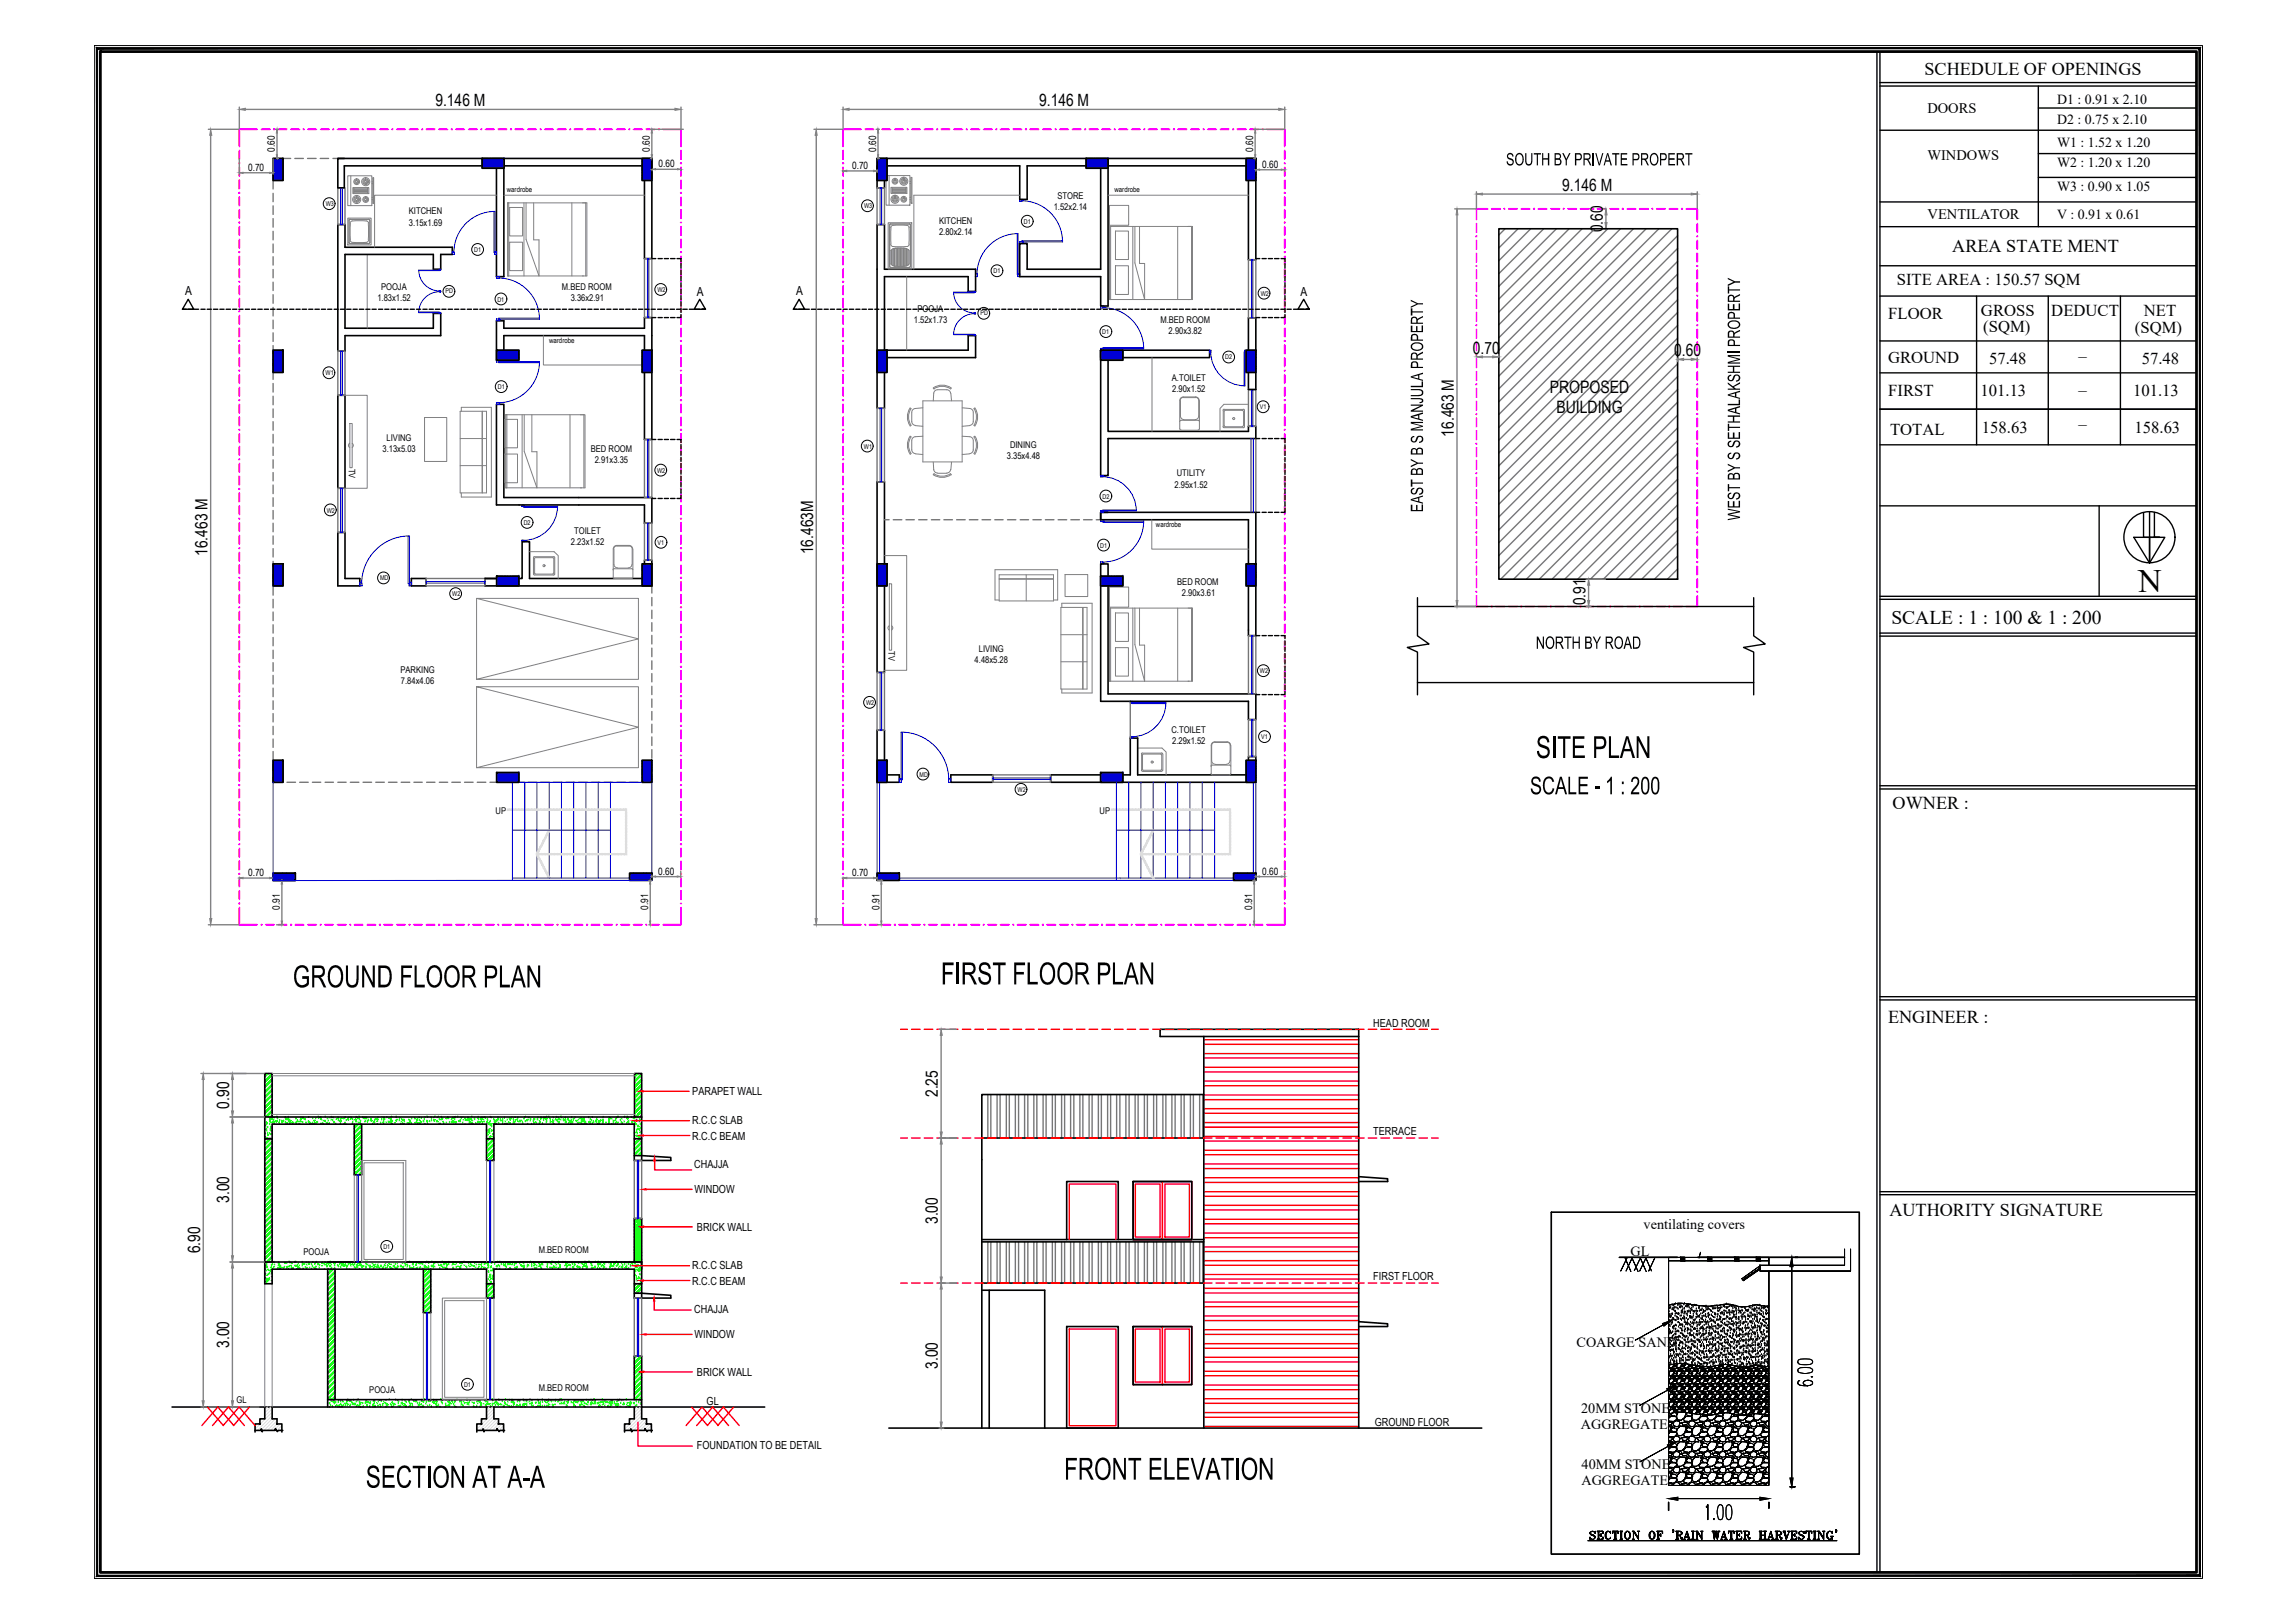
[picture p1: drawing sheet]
<svg xmlns="http://www.w3.org/2000/svg" width="420mm" height="297mm" viewBox="0 0 420 297" stroke-linecap="round" stroke-linejoin="round" font-family="sans-serif">
<defs><g id="words">
<g font-size="6.3">
<text x="281.2" y="138.7">SITE PLAN</text>
<text x="53.6" y="180.7">GROUND FLOOR PLAN</text>
<text x="172.3" y="180.2">FIRST FLOOR PLAN</text>
<text x="67" y="272.3">SECTION AT A-A</text>
<text x="194.8" y="270.8">FRONT ELEVATION</text>
</g>
<text font-size="6" x="391.5" y="108.4">N</text>
<text font-size="5.1" x="280.1" y="145.4">SCALE - 1 : 200</text>
<text font-size="3.6" x="346.3" y="114.2">SCALE : 1 : 100 &amp; 1 : 200</text>
<g font-size="3.5">
<text x="275.7" y="30.3">SOUTH BY PRIVATE PROPERT</text>
<text x="260.5" y="93.7" transform="rotate(-90 260.5 93.7)">EAST BY B S MANJULA PROPERTY</text>
<text x="318.6" y="95.2" transform="rotate(-90 318.6 95.2)">WEST BY S SETHALAKSHMI PROPERTY</text>
<text x="281.2" y="118.7">NORTH BY ROAD</text>
</g>
<g font-size="3.3">
<text x="352.3" y="13.8">SCHEDULE OF OPENINGS</text>
<text x="357.4" y="46.2">AREA STATE MENT</text>
<text x="346.5" y="148">OWNER :</text>
<text x="345.7" y="187.2">ENGINEER :</text>
<text x="345.9" y="222.5">AUTHORITY SIGNATURE</text>
</g>
<g font-size="3.1">
<text x="79.7" y="19.4">9.146 M</text>
<text x="190.2" y="19.4">9.146 M</text>
<text x="286" y="34.9">9.146 M</text>
<text x="293.4" y="42.5" transform="rotate(-90 293.4 42.5)">0.60</text>
<text x="269.7" y="64.7">0.70</text>
<text x="306.5" y="65.2">0.60</text>
<text x="283.7" y="71.8">PROPOSED</text>
<text x="284.9" y="75.6">BUILDING</text>
<text x="266.1" y="79.9" transform="rotate(-90 266.1 79.9)">16.463 M</text>
<text x="38" y="101.8" transform="rotate(-90 38 101.8)">16.463 M</text>
<text x="148.8" y="101.4" transform="rotate(-90 148.8 101.4)">16.463M</text>
<text x="290.2" y="110.8" transform="rotate(-90 290.2 110.8)">0.91</text>
<text x="42" y="202.9" transform="rotate(-90 42 202.9)">0.90</text>
<text x="171.7" y="200.8" transform="rotate(-90 171.7 200.8)">2.25</text>
<text x="42" y="220.1" transform="rotate(-90 42 220.1)">3.00</text>
<text x="171.7" y="224" transform="rotate(-90 171.7 224)">3.00</text>
<text x="36.6" y="229.4" transform="rotate(-90 36.6 229.4)">6.90</text>
<text x="42" y="246.7" transform="rotate(-90 42 246.7)">3.00</text>
<text x="171.7" y="250.5" transform="rotate(-90 171.7 250.5)">3.00</text>
</g>
<g font-size="3">
<text x="347.3" y="52.2">SITE AREA : 150.57 SQM</text>
<text x="345.7" y="58.3">FLOOR</text>
<text x="362.7" y="57.9">GROSS</text>
<text x="375.5" y="57.9">DEDUCT</text>
<text x="392.5" y="57.9">NET</text>
<text x="363.1" y="60.7">(SQM)</text>
<text x="380.5" y="64.8">_</text>
<text x="390.9" y="61">(SQM)</text>
<text x="345.7" y="66.4">GROUND</text>
<text x="364.2" y="66.6">57.48</text>
<text x="380.5" y="71.1">_</text>
<text x="392.1" y="66.6">57.48</text>
<text x="345.7" y="72.4">FIRST</text>
<text x="362.6" y="72.4">101.13</text>
<text x="380.5" y="77.3">_</text>
<text x="390.5" y="72.4">101.13</text>
<text x="346" y="79.7">TOTAL</text>
<text x="362.8" y="79.2">158.63</text>
<text x="390.8" y="79.2">158.63</text>
</g>
<g font-size="2.7">
<text x="352.8" y="20.7">DOORS</text>
<text x="352.8" y="29.2">WINDOWS</text>
<text x="352.9" y="40.1">VENTILATOR</text>
</g>
<g font-size="2.6">
<text x="300.9" y="224.9">ventilating covers</text>
<text x="298.5" y="229.8">GL</text>
<text x="288.6" y="246.6">COARGE SAND</text>
<text x="289.4" y="261.6">AGGREGATE</text>
<text x="289.5" y="258.5">20MM STONE</text>
<text x="289.6" y="268.8">40MM STONE</text>
<text x="289.5" y="271.9">AGGREGATE</text>
</g>
<g font-size="2.5">
<text x="376.6" y="22.7">D2 : 0.75 x 2.10</text>
<text x="376.6" y="19">D1 : 0.91 x 2.10</text>
<text x="376.6" y="26.9">W1 : 1.52 x 1.20</text>
<text x="376.6" y="30.6">W2 : 1.20 x 1.20</text>
<text x="376.6" y="35">W3 : 0.90 x 1.05</text>
<text x="376.6" y="40">V : 0.91 x 0.61</text>
</g>
<g font-size="2.3">
<text x="33.9" y="54">A</text>
<text x="127.6" y="54.2">A</text>
<text x="145.8" y="54">A</text>
<text x="238.1" y="54.2">A</text>
</g>
<g font-size="2">
<text x="251.4" y="187.9">HEAD ROOM</text>
<text x="126.7" y="200.4">PARAPET WALL</text>
<text x="126.7" y="208.6">R.C.C BEAM</text>
<text x="126.7" y="205.7">R.C.C SLAB</text>
<text x="251.4" y="207.8">TERRACE</text>
<text x="127.1" y="213.8">CHAJJA</text>
<text x="127.2" y="218.4">WINDOW</text>
<text x="127.6" y="225.3">BRICK WALL</text>
<text x="126.7" y="232.2">R.C.C SLAB</text>
<text x="126.7" y="235.2">R.C.C BEAM</text>
<text x="251.4" y="234.3">FIRST FLOOR</text>
<text x="127.1" y="240.4">CHAJJA</text>
<text x="127.2" y="244.9">WINDOW</text>
<text x="127.6" y="251.8">BRICK WALL</text>
<text x="129.4" y="257.2">GL</text>
<text x="251.7" y="260.9">GROUND FLOOR</text>
<text x="127.6" y="265.1">FOUNDATION TO BE DETAIL</text>
</g>
<g font-size="1.9">
<text x="50.3" y="27.8" transform="rotate(-90 50.3 27.8)">0.60</text>
<text x="119" y="27.8" transform="rotate(-90 119 27.8)">0.60</text>
<text x="160.4" y="27.8" transform="rotate(-90 160.4 27.8)">0.60</text>
<text x="229.4" y="27.8" transform="rotate(-90 229.4 27.8)">0.60</text>
<text x="45.4" y="31.3">0.70</text>
<text x="120.6" y="30.6">0.60</text>
<text x="156" y="30.9">0.70</text>
<text x="231.1" y="30.7">0.60</text>
<text x="45.4" y="160.4">0.70</text>
<text x="120.5" y="160.1">0.60</text>
<text x="156" y="160.4">0.70</text>
<text x="231.1" y="160.1">0.60</text>
<text x="51.2" y="166.5" transform="rotate(-90 51.2 166.5)">0.91</text>
<text x="118.7" y="166.5" transform="rotate(-90 118.7 166.5)">0.91</text>
<text x="161" y="166.5" transform="rotate(-90 161 166.5)">0.91</text>
<text x="229.2" y="166.5" transform="rotate(-90 229.2 166.5)">0.91</text>
</g>
<g font-size="1.7">
<text x="74.8" y="39.2">KITCHEN</text>
<text x="74.8" y="41.3">3.15x1.69</text>
<text x="171.9" y="41">KITCHEN</text>
<text x="192.9" y="38.5">1.52x2.14</text>
<text x="193.6" y="36.5">STORE</text>
<text x="171.9" y="43.1">2.80x2.14</text>
<text x="69.8" y="53">POOJA</text>
<text x="102.9" y="53.1">M.BED ROOM</text>
<text x="69.1" y="55">1.83x1.52</text>
<text x="104.5" y="55.1">3.36x2.91</text>
<text x="167.3" y="59.1">1.52x1.73</text>
<text x="168" y="57">POOJA</text>
<text x="212.4" y="59.2">M.BED ROOM</text>
<text x="214" y="61.2">2.90x3.82</text>
<text x="214.5" y="69.7">A.TOILET</text>
<text x="214.6" y="71.7">2.90x1.52</text>
<text x="70" y="82.7">3.13x5.03</text>
<text x="70.8" y="80.7">LIVING</text>
<text x="108.2" y="82.8">BED ROOM</text>
<text x="184.3" y="83.9">3.35x4.48</text>
<text x="184.9" y="81.9">DINING</text>
<text x="108.9" y="84.8">2.91x3.35</text>
<text x="215" y="89.2">2.95x1.52</text>
<text x="215.4" y="87.2">UTILITY</text>
<text x="104.5" y="99.8">2.23x1.52</text>
<text x="105.1" y="97.7">TOILET</text>
<text x="215.5" y="107.1">BED ROOM</text>
<text x="216.4" y="109.1">2.90x3.61</text>
<text x="179.2" y="119.4">LIVING</text>
<text x="73.3" y="123.2">PARKING</text>
<text x="73.4" y="125.2">7.84x4.06</text>
<text x="178.4" y="121.4">4.48x5.28</text>
<text x="214.5" y="134.1">C.TOILET</text>
<text x="214.6" y="136.1">2.29x1.52</text>
<text x="90.7" y="149">UP</text>
<text x="201.3" y="149">UP</text>
<text x="55.5" y="229.7">POOJA</text>
<text x="98.6" y="229.4">M.BED ROOM</text>
<text x="43.3" y="256.8">GL</text>
<text x="67.6" y="255">POOJA</text>
<text x="98.6" y="254.6">M.BED ROOM</text>
</g>
<g font-size="1.6">
<text x="63.9" y="85.8" transform="rotate(90 63.9 85.8)">TV</text>
<text x="162.6" y="119.2" transform="rotate(90 162.6 119.2)">TV</text>
</g>
<g font-size="1.4">
<text x="92.8" y="35.1">wardrobe</text>
<text x="204" y="35.1">wardrobe</text>
<text x="100.5" y="62.8">wardrobe</text>
<text x="211.6" y="96.4">wardrobe</text>
</g>
<g font-size="1.2">
<text x="59.6" y="37.8">W3</text>
<text x="158.2" y="38.1">W3</text>
<text x="187.5" y="41">D1</text>
<text x="86.8" y="46.1">D1</text>
<text x="81.6" y="53.6">PD</text>
<text x="120.4" y="53.5">W2</text>
<text x="181.9" y="50">D1</text>
<text x="91.1" y="55.2">D1</text>
<text x="179.5" y="57.7">PD</text>
<text x="230.8" y="54.1">W2</text>
<text x="201.8" y="61.2">D1</text>
<text x="224.3" y="65.8">D2</text>
<text x="59.6" y="68.7">W1</text>
<text x="91.1" y="71.2">D1</text>
<text x="230.6" y="74.9">V1</text>
<text x="158.2" y="82.1">W1</text>
<text x="120.3" y="86.5">W2</text>
<text x="59.8" y="93.8">W2</text>
<text x="201.8" y="91.3">D2</text>
<text x="95.9" y="96.1">D2</text>
<text x="120.4" y="99.7">V1</text>
<text x="201.4" y="100.2">D1</text>
<text x="69.6" y="106.2">MD</text>
<text x="82.8" y="109.1">W2</text>
<text x="230.7" y="123.2">W2</text>
<text x="158.6" y="129">W2</text>
<text x="230.9" y="135.3">V1</text>
<text x="168.4" y="142.2">MD</text>
<text x="186.3" y="144.9">W2</text>
<text x="70.2" y="228.6">D1</text>
<text x="85" y="253.8">D1</text>
</g>
</g></defs>
<!-- layer: WALL -->
<g fill="none" stroke="#000" stroke-width=".3">
<path d="M61.8 29h57.5v18.3h-1.3v-16.9h-25.8v20.2h-1.3v-20.2h-27.9v4h-1.2v-5.4h1.2M160.6 29h69.3v18.5h-1.3v-17.1h-25.7v25.6h-1.4v-5.4h-14.8v-6h1.3v4.7h13.5v-18.9h-13.5v6.1h-1.3v-6.1h-24.8v4h-1.3v-4M61.8 41.1h1.4v4.2h19.6v1.3h-2.1v2.7h-1.4v-2.7h-16.1v13.5h16.1v-2.7h1.4v4h-17.5v2.9h-1.4zM90.9 58.7h1.3v1.4h25.8v-2h1.3v22.3h-1.3v-19h-25.8v4.5h-1.3zM160.6 41.1h1.3v8.2h16.7v4h-1.4v-2.7h-15.3v13.5h15.3v-2.7h1.4v4h-16.7v9.3h-1.3zM228.6 58.2h1.3v13.1h-1.3zM274.4 41.9h32.7v64.1h-32.7zM61.8 72.3h1.4v17.1h-1.4zM90.9 74h1.3v17.1h27.1v4.7h-1.3v-3.4h-27.1zM201.5 64.1h19.9v1.3h-18.5v13.6h25.7v-1h1.3v2.3h-27v6.7h-1.4zM61.8 97.5h1.4v8.4h2.7v1.3h-4.1zM160.6 88.2h1.3v34.9h-1.3z"/>
<path d="M201.5 93.8h28.4v22.5h-1.3v-21.2h-27.1zM202.9 93.8h-1.4v1.3M75.3 105.9h2.7v1.3h-2.7zM88.8 105.9h6.8v-6.8h1.3v6.8h21.1v-3.4h1.3v4.7h-30.5zM88.8 105.9h2.7M201.5 103.2h1.4v23.8h27v4.7h-1.3v-3.3h-27.1zM160.6 133.6h1.3v8.2h2.7v1.4h-4zM174.1 141.8h7.6v1.4h-7.6zM192.4 141.8h14.5v-6.7h1.4v6.7h20.3v-3.3h1.3v4.7h-37.5zM220.4 189.7v71.7M248.8 189.7h-36.4v-1.3h36.4v73M48.5 204.4v4h1.3v-2.7h39.3v6.7h1.3v-6.7h25.7v6.7h6.7v-.6l-6.7-.3"/>
<path d="M48.5 208.4h1.3v22.6h-1.3zM48.5 204.4v-7.9h1.3v7.9M48.5 204.4h69M64.9 205.7v9.3h1.3v-9.3M89.1 208.4h1.3M116.1 208.4h1.4M116.2 204.4v-7.9h1.3v7.9M117.5 204.4v8M207.4 216.2h10.8v10.7h-10.8zM220.4 208.3h-40.7v26.5M220.4 200.3h-40.7v8M248.8 215.3l5.2 .4v.5h-5.2"/>
<path d="M48.5 231v4h1.3v-2.7h39.3v5.3h1.3v-5.3h25.7v5.3h6.7v-.5l-6.7-.4M48.5 231h69M60 232.3v25.2M61.3 232.3v23.9M77.5 232.3v7.9h1.4v-7.9M89.1 235h1.3M116.1 231v-8h1.4v14.6M116.1 235h1.4M179.7 234.8v26.6M179.7 236.1h11.6v25.3M179.7 234.8h40.7M179.7 226.9h40.7"/>
<path d="M179.7 227.3h40.7M181.1 236.1v25.3M195.3 226.9v-10.7h9.4v10.7M31.5 257.5h108.5M48.5 257.5v2.2h-.9v.9h-.9v1.5M49.8 257.5v2.2h.9v.9h.9v1.5M60 256.2h57.5M89.1 257.5v2.2h-1v.9h-.8v1.5M90.4 257.5v2.2h.9v.9h.9v1.5M116.1 256.2v-8h1.4v11.5h.9v.9h.9v1.5M116.1 257.5v2.2h-.9v.9h-.9v1.5M195.3 242.8h9.4v18.6h-9.4z"/>
<path d="M207.4 242.8h10.8v10.6h-10.8zM248.8 241.9l5.2 .4v.5h-5.2M46.7 261.8h1.1v-.3l.2 .5v-.2h2.4v-.3l.4 .5 .2-.2h.8M87.3 261.8h1l.1-.3 .2 .5v-.2h2.3l.1-.3 .4 .5 .2-.2h.8M114.3 261.8h1.1l.1-.3 .2 .5v-.2h2.3l.1-.3 .3 .5 .2-.2h.8M162.7 261.4h108.6"/>
</g>
<!-- layer: BOU -->
<g fill="none" stroke="#f0f" stroke-width=".34">
<path d="M43.8 27.6v1.5M43.8 30.6v1.6M43.8 33v1.5M43.8 36.1v1.5M43.8 38.4v1.6M47.1 23.7h-3.3v3.1M47.9 23.7h1.5M51 23.7h1.5M53.3 23.7h1.5M56.4 23.7h1.5M58.7 23.7h1.5M61.8 23.7h1.5"/>
<path d="M64.1 23.7h1.6M67.2 23.7h1.5M69.6 23.7h1.5M72.6 23.7h1.6M75 23.7h1.5M78.1 23.7h1.5M80.4 23.7h1.5M83.5 23.7h1.5M85.8 23.7h1.5M88.9 23.7h1.5M91.2 23.7h1.6M94.3 23.7h1.5"/>
<path d="M96.6 23.7h1.6M99.7 23.7h1.6M102.1 23.7h1.5M105.2 23.7h1.5M107.5 23.7h1.5M110.6 23.7h1.5M112.9 23.7h1.5M116 23.7h1.5M118.3 23.7h1.5M121.4 23.7h3.3v3.1M124.7 27.6v1.5M124.7 30.6v1.6"/>
<path d="M124.7 33v1.5M124.7 36.1v1.5M124.7 38.4v1.6M154.3 27.6v1.5M154.3 30.6v1.6M154.3 33v1.5M154.3 36.1v1.5M154.3 38.4v1.6M157.6 23.7h-3.3v3.1M158.4 23.7h1.5M161.5 23.7h1.5M163.8 23.7h1.6"/>
<path d="M166.9 23.7h1.5M169.2 23.7h1.6M172.3 23.7h1.6M174.7 23.7h1.5M177.8 23.7h1.5M180.1 23.7h1.5M183.2 23.7h1.5M185.5 23.7h1.5M188.6 23.7h1.6M190.9 23.7h1.5M194 23.7h1.6M196.3 23.7h1.6"/>
<path d="M199.4 23.7h1.6M201.8 23.7h1.5M204.9 23.7h1.5M207.2 23.7h1.5M210.3 23.7h1.5M212.6 23.7h1.5M215.7 23.7h1.6M218 23.7h1.5M221.1 23.7h1.6M223.4 23.7h1.6M226.5 23.7h1.6M228.9 23.7h1.5"/>
<path d="M231.9 23.7h3.3v3.1M235.2 27.6v1.5M235.2 30.6v1.6M235.2 33v1.5M235.2 36.1v1.5M235.2 38.4v1.6M272.3 38.2h-2v2M273.1 38.2h1.6M276.2 38.2h1.5M278.5 38.2h1.6M281.6 38.2h1.6M283.9 38.2h1.6"/>
<path d="M287.1 38.2h1.5M289.3 38.2h1.6M292.5 38.2h1.5M294.8 38.2h1.5M297.9 38.2h1.5M300.2 38.2h1.6M303.3 38.2h1.5M305.6 38.2h1.6M308.7 38.2h2v2M43.8 41.5v1.6M43.8 43.8v1.6M43.8 46.9v1.6"/>
<path d="M43.8 49.2v1.6M43.8 52.3v1.6M43.8 54.7v1.5M43.8 57.7v1.6M124.7 41.5v1.6M124.7 43.8v1.6M124.7 46.9v1.6M124.7 49.2v1.6M124.7 52.3v1.6M124.7 54.7v1.5M124.7 57.7v1.6M154.3 41.5v1.6"/>
<path d="M154.3 43.8v1.6M154.3 46.9v1.6M154.3 49.2v1.6M154.3 52.3v1.6M154.3 54.7v1.5M154.3 57.7v1.6M235.2 41.5v1.6M235.2 43.8v1.6M235.2 46.9v1.6M235.2 49.2v1.6M235.2 52.3v1.6M235.2 54.7v1.5"/>
<path d="M235.2 57.7v1.6M270.3 40.9v1.6M270.3 44v1.6M270.3 46.4v1.5M270.3 49.4v1.6M270.3 51.8v1.5M270.3 54.9v1.5M270.3 57.2v1.6M310.7 40.9v1.6M310.7 44v1.6M310.7 46.4v1.5M310.7 49.4v1.6"/>
<path d="M310.7 51.8v1.5M310.7 54.9v1.5M310.7 57.2v1.6M43.8 60.1v1.5M43.8 63.2v1.5M43.8 65.5v1.6M43.8 68.6v1.5M43.8 70.9v1.6M43.8 74v1.6M43.8 76.3v1.6M43.8 79.4v1.6M124.7 60.1v1.5"/>
<path d="M124.7 63.2v1.5M124.7 65.5v1.6M124.7 68.6v1.5M124.7 70.9v1.6M124.7 74v1.6M124.7 76.3v1.6M124.7 79.4v1.6M154.3 60.1v1.5M154.3 63.2v1.5M154.3 65.5v1.6M154.3 68.6v1.5M154.3 70.9v1.6"/>
<path d="M154.3 74v1.6M154.3 76.3v1.6M154.3 79.4v1.6M235.2 60.1v1.5M235.2 63.2v1.5M235.2 65.5v1.6M235.2 68.6v1.5M235.2 70.9v1.6M235.2 74v1.6M235.2 76.3v1.6M235.2 79.4v1.6M270.3 60.3v1.5"/>
<path d="M270.3 62.6v1.6M270.3 65.7v1.6M270.3 68v1.6M270.3 71.1v1.6M270.3 73.4v1.6M270.3 76.5v1.6M270.3 78.9v1.5M310.7 60.3v1.5M310.7 62.6v1.6M310.7 65.7v1.6M310.7 68v1.6M310.7 71.1v1.6"/>
<path d="M310.7 73.4v1.6M310.7 76.5v1.6M310.7 78.9v1.5M43.8 81.7v1.6M43.8 84.8v1.6M43.8 87.2v1.5M43.8 90.3v1.5M43.8 92.6v1.5M43.8 95.7v1.5M43.8 98v1.6M124.7 81.7v1.6M124.7 84.8v1.6"/>
<path d="M124.7 87.2v1.5M124.7 90.3v1.5M124.7 92.6v1.5M124.7 95.7v1.5M124.7 98v1.6M154.3 81.7v1.6M154.3 84.8v1.6M154.3 87.2v1.5M154.3 90.3v1.5M154.3 92.6v1.5M154.3 95.7v1.5M154.3 98v1.6"/>
<path d="M235.2 81.7v1.6M235.2 84.8v1.6M235.2 87.2v1.5M235.2 90.3v1.5M235.2 92.6v1.5M235.2 95.7v1.5M235.2 98v1.6M270.3 82v1.5M270.3 84.3v1.6M270.3 87.4v1.5M270.3 89.7v1.6M270.3 92.8v1.6"/>
<path d="M270.3 95.1v1.6M270.3 98.2v1.6M310.7 82v1.5M310.7 84.3v1.6M310.7 87.4v1.5M310.7 89.7v1.6M310.7 92.8v1.6M310.7 95.1v1.6M310.7 98.2v1.6M43.8 101.1v1.6M43.8 103.4v1.6M43.8 106.5v1.6"/>
<path d="M43.8 108.8v1.6M43.8 111.9v1.6M43.8 114.3v1.5M43.8 117.3v1.6M43.8 119.7v1.5M124.7 101.1v1.6M124.7 103.4v1.6M124.7 106.5v1.6M124.7 108.8v1.6M124.7 111.9v1.6M124.7 114.3v1.5M124.7 117.3v1.6"/>
<path d="M124.7 119.7v1.5M154.3 101.1v1.6M154.3 103.4v1.6M154.3 106.5v1.6M154.3 108.8v1.6M154.3 111.9v1.6M154.3 114.3v1.5M154.3 117.3v1.6M154.3 119.7v1.5M235.2 101.1v1.6M235.2 103.4v1.6M235.2 106.5v1.6"/>
<path d="M235.2 108.8v1.6M235.2 111.9v1.6M235.2 114.3v1.5M235.2 117.3v1.6M235.2 119.7v1.5M270.3 109.1v1.9h2M270.3 100.5v1.6M270.3 103.6v1.6M270.3 106v1.5M273.9 111h1.5M276.2 111h1.5M279.3 111h1.5"/>
<path d="M281.6 111h1.6M284.7 111h1.6M287.1 111h1.5M290.2 111h1.5M292.5 111h1.5M295.6 111h1.5M297.9 111h1.5M301 111h1.5M303.3 111h1.5M306.4 111h1.5M310.7 109.1v1.9h-2M310.7 100.5v1.6"/>
<path d="M310.7 103.6v1.6M310.7 106v1.5M43.8 122.8v1.5M43.8 125.1v1.6M43.8 128.2v1.6M43.8 130.5v1.6M43.8 133.6v1.6M43.8 135.9v1.6M43.8 139v1.6M124.7 122.8v1.5M124.7 125.1v1.6M124.7 128.2v1.6"/>
<path d="M124.7 130.5v1.6M124.7 133.6v1.6M124.7 135.9v1.6M124.7 139v1.6M154.3 122.8v1.5M154.3 125.1v1.6M154.3 128.2v1.6M154.3 130.5v1.6M154.3 133.6v1.6M154.3 135.9v1.6M154.3 139v1.6M235.2 122.8v1.5"/>
<path d="M235.2 125.1v1.6M235.2 128.2v1.6M235.2 130.5v1.6M235.2 133.6v1.6M235.2 135.9v1.6M235.2 139v1.6M43.8 141.4v1.5M43.8 144.4v1.6M43.8 146.8v1.5M43.8 149.9v1.5M43.8 152.2v1.6M43.8 155.3v1.5"/>
<path d="M43.8 157.6v1.6M124.7 141.4v1.5M124.7 144.4v1.6M124.7 146.8v1.5M124.7 149.9v1.5M124.7 152.2v1.6M124.7 155.3v1.5M124.7 157.6v1.6M154.3 141.4v1.5M154.3 144.4v1.6M154.3 146.8v1.5M154.3 149.9v1.5"/>
<path d="M154.3 152.2v1.6M154.3 155.3v1.5M154.3 157.6v1.6M235.2 141.4v1.5M235.2 144.4v1.6M235.2 146.8v1.5M235.2 149.9v1.5M235.2 152.2v1.6M235.2 155.3v1.5M235.2 157.6v1.6M43.8 166.1v3.1h3.3M43.8 160.7v1.6"/>
<path d="M43.8 163v1.6M48.6 169.2h1.6M51 169.2h1.5M54.1 169.2h1.5M56.4 169.2h1.5M59.5 169.2h1.5M61.8 169.2h1.5M64.9 169.2h1.5M67.2 169.2h1.5M70.3 169.2h1.5M72.6 169.2h1.6M75.7 169.2h1.6"/>
<path d="M78.1 169.2h1.5M81.2 169.2h1.5M83.5 169.2h1.5M86.6 169.2h1.5M88.9 169.2h1.5M92 169.2h1.6M94.3 169.2h1.5M97.4 169.2h1.6M99.7 169.2h1.6M102.8 169.2h1.6M105.2 169.2h1.5M108.2 169.2h1.6"/>
<path d="M110.6 169.2h1.5M113.7 169.2h1.5M116 169.2h1.5M119.1 169.2h1.6M124.7 166.1v3.1h-3.3M124.7 160.7v1.6M124.7 163v1.6M154.3 166.1v3.1h3.3M154.3 160.7v1.6M154.3 163v1.6M159.2 169.2h1.5M161.5 169.2h1.5"/>
<path d="M164.6 169.2h1.6M166.9 169.2h1.5M170 169.2h1.6M172.3 169.2h1.6M175.4 169.2h1.6M177.8 169.2h1.5M180.8 169.2h1.6M183.2 169.2h1.5M186.3 169.2h1.5M188.6 169.2h1.6M191.7 169.2h1.6M194 169.2h1.6"/>
<path d="M197.1 169.2h1.6M199.4 169.2h1.6M202.5 169.2h1.6M204.9 169.2h1.5M207.9 169.2h1.6M210.3 169.2h1.5M213.4 169.2h1.5M215.7 169.2h1.6M218.8 169.2h1.5M221.1 169.2h1.6M224.2 169.2h1.6M226.5 169.2h1.6"/>
<path d="M229.6 169.2h1.6M235.2 166.1v3.1h-3.3M235.2 160.7v1.6M235.2 163v1.6"/>
</g>
<g fill="#f0f" stroke="#f0f" stroke-width=".18">
<circle cx="160.7" cy="23.7" r=".12"/>
<circle cx="166.2" cy="23.7" r=".12"/>
<circle cx="171.6" cy="23.7" r=".12"/>
<circle cx="177" cy="23.7" r=".12"/>
<circle cx="182.4" cy="23.7" r=".12"/>
<circle cx="187.8" cy="23.7" r=".12"/>
<circle cx="193.2" cy="23.7" r=".12"/>
<circle cx="198.7" cy="23.7" r=".12"/>
<circle cx="204.1" cy="23.7" r=".12"/>
<circle cx="209.5" cy="23.7" r=".12"/>
<circle cx="214.9" cy="23.7" r=".12"/>
<circle cx="220.3" cy="23.7" r=".12"/>
<circle cx="225.8" cy="23.7" r=".12"/>
<circle cx="231.2" cy="23.7" r=".12"/>
<circle cx="235.2" cy="29.9" r=".12"/>
<circle cx="235.2" cy="35.3" r=".12"/>
<circle cx="235.2" cy="40.7" r=".12"/>
<circle cx="235.2" cy="46.1" r=".12"/>
<circle cx="235.2" cy="51.6" r=".12"/>
<circle cx="235.2" cy="57" r=".12"/>
<circle cx="235.2" cy="62.4" r=".12"/>
<circle cx="235.2" cy="67.8" r=".12"/>
<circle cx="235.2" cy="73.2" r=".12"/>
<circle cx="235.2" cy="78.7" r=".12"/>
<circle cx="235.2" cy="84.1" r=".12"/>
<circle cx="235.2" cy="89.5" r=".12"/>
<circle cx="235.2" cy="94.9" r=".12"/>
<circle cx="235.2" cy="100.3" r=".12"/>
<circle cx="235.2" cy="105.7" r=".12"/>
<circle cx="235.2" cy="111.2" r=".12"/>
<circle cx="235.2" cy="116.6" r=".12"/>
<circle cx="235.2" cy="122" r=".12"/>
<circle cx="235.2" cy="127.4" r=".12"/>
<circle cx="235.2" cy="132.8" r=".12"/>
<circle cx="235.2" cy="138.3" r=".12"/>
<circle cx="235.2" cy="143.7" r=".12"/>
<circle cx="235.2" cy="149.1" r=".12"/>
<circle cx="235.2" cy="154.5" r=".12"/>
<circle cx="235.2" cy="159.9" r=".12"/>
<circle cx="235.2" cy="165.4" r=".12"/>
<circle cx="228.9" cy="169.2" r=".12"/>
<circle cx="223.4" cy="169.2" r=".12"/>
<circle cx="218" cy="169.2" r=".12"/>
<circle cx="212.6" cy="169.2" r=".12"/>
<circle cx="207.2" cy="169.2" r=".12"/>
<circle cx="201.8" cy="169.2" r=".12"/>
<circle cx="196.3" cy="169.2" r=".12"/>
<circle cx="190.9" cy="169.2" r=".12"/>
<circle cx="185.5" cy="169.2" r=".12"/>
<circle cx="180.1" cy="169.2" r=".12"/>
<circle cx="174.7" cy="169.2" r=".12"/>
<circle cx="169.2" cy="169.2" r=".12"/>
<circle cx="163.8" cy="169.2" r=".12"/>
<circle cx="158.4" cy="169.2" r=".12"/>
<circle cx="154.3" cy="29.9" r=".12"/>
<circle cx="154.3" cy="35.3" r=".12"/>
<circle cx="154.3" cy="40.7" r=".12"/>
<circle cx="154.3" cy="46.1" r=".12"/>
<circle cx="154.3" cy="51.6" r=".12"/>
<circle cx="154.3" cy="57" r=".12"/>
<circle cx="154.3" cy="62.4" r=".12"/>
<circle cx="154.3" cy="67.8" r=".12"/>
<circle cx="154.3" cy="73.2" r=".12"/>
<circle cx="154.3" cy="78.7" r=".12"/>
<circle cx="154.3" cy="84.1" r=".12"/>
<circle cx="154.3" cy="89.5" r=".12"/>
<circle cx="154.3" cy="94.9" r=".12"/>
<circle cx="154.3" cy="100.3" r=".12"/>
<circle cx="154.3" cy="105.7" r=".12"/>
<circle cx="154.3" cy="111.2" r=".12"/>
<circle cx="154.3" cy="116.6" r=".12"/>
<circle cx="154.3" cy="122" r=".12"/>
<circle cx="154.3" cy="127.4" r=".12"/>
<circle cx="154.3" cy="132.8" r=".12"/>
<circle cx="154.3" cy="138.3" r=".12"/>
<circle cx="154.3" cy="143.7" r=".12"/>
<circle cx="154.3" cy="149.1" r=".12"/>
<circle cx="154.3" cy="154.5" r=".12"/>
<circle cx="154.3" cy="159.9" r=".12"/>
<circle cx="154.3" cy="165.4" r=".12"/>
<circle cx="50.2" cy="23.7" r=".12"/>
<circle cx="55.6" cy="23.7" r=".12"/>
<circle cx="61" cy="23.7" r=".12"/>
<circle cx="66.4" cy="23.7" r=".12"/>
<circle cx="71.8" cy="23.7" r=".12"/>
<circle cx="77.3" cy="23.7" r=".12"/>
<circle cx="82.7" cy="23.7" r=".12"/>
<circle cx="88.1" cy="23.7" r=".12"/>
<circle cx="93.6" cy="23.7" r=".12"/>
<circle cx="99" cy="23.7" r=".12"/>
<circle cx="104.4" cy="23.7" r=".12"/>
<circle cx="109.8" cy="23.7" r=".12"/>
<circle cx="115.2" cy="23.7" r=".12"/>
<circle cx="120.6" cy="23.7" r=".12"/>
<circle cx="124.7" cy="29.9" r=".12"/>
<circle cx="124.7" cy="35.3" r=".12"/>
<circle cx="124.7" cy="40.7" r=".12"/>
<circle cx="124.7" cy="46.1" r=".12"/>
<circle cx="124.7" cy="51.6" r=".12"/>
<circle cx="124.7" cy="57" r=".12"/>
<circle cx="124.7" cy="62.4" r=".12"/>
<circle cx="124.7" cy="67.8" r=".12"/>
<circle cx="124.7" cy="73.2" r=".12"/>
<circle cx="124.7" cy="78.7" r=".12"/>
<circle cx="124.7" cy="84.1" r=".12"/>
<circle cx="124.7" cy="89.5" r=".12"/>
<circle cx="124.7" cy="94.9" r=".12"/>
<circle cx="124.7" cy="100.3" r=".12"/>
<circle cx="124.7" cy="105.7" r=".12"/>
<circle cx="124.7" cy="111.2" r=".12"/>
<circle cx="124.7" cy="116.6" r=".12"/>
<circle cx="124.7" cy="122" r=".12"/>
<circle cx="124.7" cy="127.4" r=".12"/>
<circle cx="124.7" cy="132.8" r=".12"/>
<circle cx="124.7" cy="138.3" r=".12"/>
<circle cx="124.7" cy="143.7" r=".12"/>
<circle cx="124.7" cy="149.1" r=".12"/>
<circle cx="124.7" cy="154.5" r=".12"/>
<circle cx="124.7" cy="159.9" r=".12"/>
<circle cx="124.7" cy="165.4" r=".12"/>
<circle cx="118.3" cy="169.2" r=".12"/>
<circle cx="112.9" cy="169.2" r=".12"/>
<circle cx="107.5" cy="169.2" r=".12"/>
<circle cx="102.1" cy="169.2" r=".12"/>
<circle cx="96.6" cy="169.2" r=".12"/>
<circle cx="91.2" cy="169.2" r=".12"/>
<circle cx="85.8" cy="169.2" r=".12"/>
<circle cx="80.4" cy="169.2" r=".12"/>
<circle cx="75" cy="169.2" r=".12"/>
<circle cx="69.6" cy="169.2" r=".12"/>
<circle cx="64.1" cy="169.2" r=".12"/>
<circle cx="58.7" cy="169.2" r=".12"/>
<circle cx="53.3" cy="169.2" r=".12"/>
<circle cx="47.9" cy="169.2" r=".12"/>
<circle cx="43.8" cy="29.9" r=".12"/>
<circle cx="43.8" cy="35.3" r=".12"/>
<circle cx="43.8" cy="40.7" r=".12"/>
<circle cx="43.8" cy="46.1" r=".12"/>
<circle cx="43.8" cy="51.6" r=".12"/>
<circle cx="43.8" cy="57" r=".12"/>
<circle cx="43.8" cy="62.4" r=".12"/>
<circle cx="43.8" cy="67.8" r=".12"/>
<circle cx="43.8" cy="73.2" r=".12"/>
<circle cx="43.8" cy="78.7" r=".12"/>
<circle cx="43.8" cy="84.1" r=".12"/>
<circle cx="43.8" cy="89.5" r=".12"/>
<circle cx="43.8" cy="94.9" r=".12"/>
<circle cx="43.8" cy="100.3" r=".12"/>
<circle cx="43.8" cy="105.7" r=".12"/>
<circle cx="43.8" cy="111.2" r=".12"/>
<circle cx="43.8" cy="116.6" r=".12"/>
<circle cx="43.8" cy="122" r=".12"/>
<circle cx="43.8" cy="127.4" r=".12"/>
<circle cx="43.8" cy="132.8" r=".12"/>
<circle cx="43.8" cy="138.3" r=".12"/>
<circle cx="43.8" cy="143.7" r=".12"/>
<circle cx="43.8" cy="149.1" r=".12"/>
<circle cx="43.8" cy="154.5" r=".12"/>
<circle cx="43.8" cy="159.9" r=".12"/>
<circle cx="43.8" cy="165.4" r=".12"/>
<circle cx="275.4" cy="38.2" r=".12"/>
<circle cx="280.8" cy="38.2" r=".12"/>
<circle cx="286.3" cy="38.2" r=".12"/>
<circle cx="291.7" cy="38.2" r=".12"/>
<circle cx="297.1" cy="38.2" r=".12"/>
<circle cx="302.5" cy="38.2" r=".12"/>
<circle cx="307.9" cy="38.2" r=".12"/>
<circle cx="310.7" cy="43.3" r=".12"/>
<circle cx="310.7" cy="48.7" r=".12"/>
<circle cx="310.7" cy="54.1" r=".12"/>
<circle cx="310.7" cy="59.5" r=".12"/>
<circle cx="310.7" cy="64.9" r=".12"/>
<circle cx="310.7" cy="70.4" r=".12"/>
<circle cx="310.7" cy="75.8" r=".12"/>
<circle cx="310.7" cy="81.2" r=".12"/>
<circle cx="310.7" cy="86.6" r=".12"/>
<circle cx="310.7" cy="92" r=".12"/>
<circle cx="310.7" cy="97.4" r=".12"/>
<circle cx="310.7" cy="102.9" r=".12"/>
<circle cx="310.7" cy="108.3" r=".12"/>
<circle cx="305.6" cy="111" r=".12"/>
<circle cx="300.2" cy="111" r=".12"/>
<circle cx="294.8" cy="111" r=".12"/>
<circle cx="289.3" cy="111" r=".12"/>
<circle cx="283.9" cy="111" r=".12"/>
<circle cx="278.5" cy="111" r=".12"/>
<circle cx="273.1" cy="111" r=".12"/>
<circle cx="270.3" cy="43.3" r=".12"/>
<circle cx="270.3" cy="48.7" r=".12"/>
<circle cx="270.3" cy="54.1" r=".12"/>
<circle cx="270.3" cy="59.5" r=".12"/>
<circle cx="270.3" cy="64.9" r=".12"/>
<circle cx="270.3" cy="70.4" r=".12"/>
<circle cx="270.3" cy="75.8" r=".12"/>
<circle cx="270.3" cy="81.2" r=".12"/>
<circle cx="270.3" cy="86.6" r=".12"/>
<circle cx="270.3" cy="92" r=".12"/>
<circle cx="270.3" cy="97.4" r=".12"/>
<circle cx="270.3" cy="102.9" r=".12"/>
<circle cx="270.3" cy="108.3" r=".12"/>
</g>
<!-- layer: ST -->
<g fill="none" stroke="#00f" stroke-width=".18">
<path d="M50 143.2v18l43.8-.1M93.8 151.9h18M96.1 151.9v-8.7v17.5M98.3 143.2v17.5M100.5 143.2v17.5M102.8 143.2v17.5M105 143.2v17.5M107.3 143.2v17.5M109.5 143.2v17.5M111.8 143.2v17.5M160.6 143.2v17.9h69.3v-17.9M161 143.2v17.5h68.9"/>
<path d="M204.4 151.9h18M204.4 143.2v17.9M206.6 151.9v-8.7v17.5M208.9 143.2v17.5M211.1 143.2v17.5M213.4 143.2v17.5M215.6 143.2v17.5M217.8 143.2v17.5M220.1 143.2v17.5M222.4 143.2v17.5M229.4 143.2v17.9M93.8 160.7h25.5v-17.5h-25.5v17.9"/>
<path d="M93.8 161.1h25.5"/>
</g>
<!-- layer: door -->
<g fill="none" stroke="#00f" stroke-width=".18">
<path d="M90.4 38.7v7.5h.2v-7.5M90.6 38.7a7.5 7.5 0 0 0-7.5 7.5M186.7 36.5h.6v.3h-.6zM187 36.7a7.5 7.5 0 0 1 7.5 7.6M76.7 57.1h3.8v.1h-3.8M76.7 49.5h3.8l-3.8-.1a3.8 3.8 0 0 0 3.8 3.9M80.4 57.2h.3v.2h-.3zM80.4 53.3h.3v.1h-.3zM80.4 49.3h.3v.1h-.3zM80.5 53.4a3.8 3.8 0 0 0-3.8 3.8M82.8 46h.3l.1 .6h-.4zM90.6 46h.3v.6h-.3z"/>
<path d="M90.9 58.4h.6v.3h-.6zM90.9 50.6h.6v.3l-.6 .1zM91.2 50.9a7.5 7.5 0 0 1 7.6 7.5h-7.5v-.2h7.5M174.6 53.6h3.8v-.1l-3.8-.1a3.8 3.8 0 0 0 3.8 3.9M178.3 57.3h.3v.1h-.3zM178.3 53.3h.3v.2h-.3zM178.4 57.4a3.8 3.8 0 0 0-3.8 3.8l3.8 .1-3.8-.1M178.6 50h.3v.6h-.3zM186.2 42.8v7.5h.2v-7.5a7.5 7.5 0 0 0-7.5 7.5M186.4 50h.3v.6h-.3zM186.7 44.2l.6 .1v.3h-.6zM194.6 44.1h-7.6v.2h7.6"/>
<path d="M201.5 56h.6v.3l-.6 .1zM201.9 56.3a7.5 7.5 0 0 1 7.5 7.5M90.9 65.9h.6v.3l-.6 .1zM90.9 73.7h.6v.3h-.6zM98.8 66.2h-7.5v.2h7.5M98.8 66.2a7.5 7.5 0 0 1-7.6 7.5M178.3 61.3h.3v.1h-.3zM201.5 63.8h.6v.3h-.6zM209.4 63.6h-7.5v.2h7.5M221.4 64.1h.3v.5h-.3zM221.7 64.4a6.2 6.2 0 0 0 6.2 6.2M227.8 70.7v-6.3h.1v6.3"/>
<path d="M227.9 64.1h.3v.5h-.3zM74.7 98.1v8.7h.3v-8.7a8.7 8.7 0 0 0-8.8 8.7M95.5 92.4h.5v.3h-.5zM95.5 98.8l.5 .1v.2h-.5zM102.1 92.6a6.2 6.2 0 0 1-6.3 6.3M102.1 92.7h-6.3v.1h6.3M201.5 95.1h.6v.3l-.6 .1zM201.5 93.5h.5v.3h-.5zM201.5 87h.5v.2l-.5 .1zM201.8 87.2a6.2 6.2 0 0 1 6.2 6.3M208.1 93.3h-6.3v.2h6.3M209.4 95.4h-7.5v.2h7.5"/>
<path d="M209.4 95.4a7.5 7.5 0 0 1-7.5 7.5M65.9 106.6h.3l.1 .6h-.4zM75 106.6h.3v.6h-.4zM201.5 102.8l.6 .1v.3h-.6zM165 134a8.7 8.7 0 0 1 8.7 8.7M165 134v8.7h.2v-8.7M206.9 128.4h.5v.2l-.5 .1zM206.9 134.8h.5v.3h-.5zM213.4 128.6h-6.2v.2h6.2M213.4 128.6a6.2 6.2 0 0 1-6.2 6.2M164.6 142.5h.4v.7h-.4zM173.7 142.5h.4v.7h-.4z"/>
</g>
<!-- layer: FURNITURE -->
<g fill="none" stroke="#808080" stroke-width=".18">
<path d="M92.9 37.1h14.5v13.4h-14.5zM93.1 37.1v13.4M93.3 38h2.4v5.2h-2.4zM95.9 37.1v13.4M96.3 37.1v6.7l2.4 6.7v-6.6h-1v-6.8M104.7 37.1v13.4M107.2 37.1v13.4M203.1 37.6h3.5v3.6h-3.5zM93.3 44.3h2.4v5.2h-2.4zM203.1 41.4h15.2v13.4h-15.2zM203.3 41.4v13.4M204.2 48.6h2.4v5.3h-2.4z"/>
<path d="M204.2 42.3h2.4v5.2h-2.4zM207.4 41.4v13.4M207.8 41.4v6.7l1.8 6.7v-6.6h-1v-6.8M215.6 41.4v13.4M218.1 41.4v13.4M92.4 76.8h2.3v5.2h-2.3zM92.8 75.9v13.4M95.6 75.9v13.4M96 75.9v6.7l2.3 6.7v-6.6h-.9v-6.8M104.4 75.9v13.4M106.3 75.9h.8v13.4h-14.5v-13.4h14.3v13.4M92.4 83.1h2.3v5.2h-2.3z"/>
<path d="M203.1 107.4h3.5v3.7h-3.5zM203.1 111.3h15.2v13.4h-15.2zM203.3 111.3v13.4M204.2 118.5h2.4v5.2h-2.4zM204.2 112.2h2.4v5.2h-2.4zM207.4 111.3v13.4M207.8 111.3v6.7l1.8 6.7v-6.6h-1v-6.8M215.6 111.3v13.4M218.1 111.3v13.4"/>
</g>
<!-- layer: PLUMBING -->
<g fill="none" stroke="#808080" stroke-width=".18">
<path d="M216 78.5l.2 .2M216.1 73.3v2.9M216.1 76.1a.66 .66 0 0 0 .7 .7M216.2 76.9l-.2 .3M216.2 76.9h3.2l.2 .3M216.2 78.7h3.2M216.6 72.6a.66 .66 0 0 0-.6 .7v5.2M216.6 72.7l-.5 .3v.3M216.7 72.6h2.2M216.7 72.8h2.2M216.8 76.8h2M218.9 72.6a.66 .66 0 0 1 .6 .7"/>
<path d="M218.9 72.7l.5 .3 .1 .3v2.9M219.5 76.1a.66 .66 0 0 1-.7 .7M219.6 73.3v5.2M219.6 78.5l-.2 .2M112.9 99.8a.66 .66 0 0 0-.6 .7M112.9 99.9l-.5 .3v.3M112.9 99.8h2.3M112.9 99.9h2.3M115.2 99.8a.66 .66 0 0 1 .6 .7M115.2 99.9l.3 .1 .2 .5M112.2 105.6l.3 .3M112.3 100.5v5.2"/>
<path d="M112.4 100.5v2.8M112.4 103.3a.66 .66 0 0 0 .7 .6M112.5 104.1l-.3 .2M112.5 105.9h3.2M112.5 104.1h3.2M113.1 104h2M115.6 104.1l.3 .2M115.7 103.3a.66 .66 0 0 1-.7 .6M115.7 100.5v2.8M115.9 100.5v5.2M115.9 105.6l-.3 .3M221.9 140l-.2 .2"/>
<path d="M222.4 135.8l-.5 .3-.1 .3v2.8a.66 .66 0 0 0 .7 .7M222.4 135.8a.66 .66 0 0 0-.7 .6v5.2M222.4 135.8h2.3M222.4 135.9h2.3M222.5 139.9h2M224.6 135.8a.66 .66 0 0 1 .7 .6v5.2M224.6 135.8l.3 .1 .3 .5v2.8M225.1 140l.2 .2M225.2 139.2a.66 .66 0 0 1-.7 .7M221.7 141.6l.2 .2h3.2M222 140h3.1M225.3 141.6l-.2 .2"/>
</g>
<!-- layer: TE -->
<g fill="none" stroke="#000" stroke-width=".18">
<circle cx="60.3" cy="37.3" r="1.08"/>
<circle cx="158.8" cy="37.7" r="1.08"/>
<circle cx="82.2" cy="53.3" r="1.08"/>
<circle cx="87.4" cy="45.7" r="1.08"/>
<circle cx="91.7" cy="54.7" r="1.08"/>
<circle cx="121" cy="53" r="1.08"/>
<circle cx="180.1" cy="57.3" r="1.08"/>
<circle cx="182.5" cy="49.6" r="1.08"/>
<circle cx="188.1" cy="40.5" r="1.08"/>
<circle cx="231.4" cy="53.7" r="1.08"/>
<circle cx="60.2" cy="68.2" r="1.08"/>
<circle cx="91.8" cy="70.8" r="1.08"/>
<circle cx="202.5" cy="60.7" r="1.08"/>
<circle cx="224.9" cy="65.3" r="1.08"/>
<circle cx="231.2" cy="74.4" r="1.08"/>
<circle cx="60.5" cy="93.3" r="1.08"/>
<circle cx="96.5" cy="95.6" r="1.08"/>
<circle cx="121" cy="86" r="1.08"/>
<circle cx="121" cy="99.3" r="1.08"/>
<circle cx="158.8" cy="81.6" r="1.08"/>
<circle cx="202" cy="99.8" r="1.08"/>
<circle cx="202.5" cy="90.8" r="1.08"/>
<circle cx="70.2" cy="105.8" r="1.08"/>
<circle cx="83.4" cy="108.6" r="1.08"/>
<circle cx="159.2" cy="128.5" r="1.08"/>
<circle cx="231.3" cy="122.7" r="1.08"/>
<circle cx="231.5" cy="134.8" r="1.08"/>
<circle cx="169" cy="141.7" r="1.08"/>
<circle cx="186.9" cy="144.5" r="1.08"/>
<circle cx="70.8" cy="228.1" r="1.08"/>
<circle cx="85.6" cy="253.3" r="1.08"/>
</g>
<!-- layer: fur -->
<g fill="none" stroke="#808080" stroke-width=".18">
<path d="M63.7 39.9h4.2v4.9h-4.2zM63.7 32.2h4.4v5.4h-4.4zM64.2 32.2v5.4M64.6 34.3h2.9v1.1h-2.9zM64.8 34.7h2.5M64.8 35.3h2.5M64.8 34.3v1.1M64.8 34.5h2.5M64.8 34.9h2.5M64.8 35.1h2.5M67.3 34.3v1.1M68.1 33.6h.1"/>
<path d="M68.1 33.3h.1M68.1 36.2h.1M68.1 36.5h.1M68.2 32.5h.2v4.8h-.2zM90.9 35.7h-22.3v9.6M92.2 35.7h25.8M162.2 32.1h4.4v5.4h-4.4zM162.8 32.1v5.4M163.1 34.3h2.9v1.1h-2.9zM163.3 34.3v1.1M163.3 34.5h2.6M163.3 34.7h2.6"/>
<path d="M163.3 34.8h2.6M163.3 35h2.6M163.3 35.2h2.6M165.9 34.3v1.1M166.6 33.6h.2M166.6 33.2h.2M166.6 36.1h.2M166.6 36.5h.2M166.8 32.5h.2v4.7h-.2zM186.7 35.7h-19.4v13.6M202.9 35.7h25.7M63.9 40.3v4.1"/>
<path d="M64.1 40.1l-.3 .2M64.1 43.9l.2 .4 .2 .1M64.1 40.1h3.4M64.1 44.6h3.4M64.1 40.9v3M64.5 40.4l-.3 .2-.1 .3M64.6 40.4h2.4M67 40.4l.3 .1 .2 .4M67.2 46.6v13.5M67.4 40.9v3M67.5 43.9l-.1 .2a1.5 1.5 0 0 1-1.3 .3h-1.5M67.5 40.1l.2 .2v4.3h-3.6l-.3-.2"/>
<path d="M67.6 40.3l-.1-.1h-3.5l-.1 4.2 .2 .1M67.6 44.4l-.1 .1M67.7 40.3v4.1M162.6 40.8h4.3v8.4h-4.3zM162.8 48.7l.2 .3M162.9 41.2v7.6M162.9 48.7l.1 .2M163 40.9l-.2 .3M163 41l-.1 .2v7.6M163.1 48.3l.1 .1M163.1 44.7l.2 .4h.2M163.1 49h3.4"/>
<path d="M163.1 41h3.4M163.1 48.9h3.4M163.1 45.9v2.4M163.1 41.6v3.1M163.2 45.7l-.1 .2M163.2 45.8v2.6M163.2 48.5l.3 .1M163.3 45.7v2.8M163.5 45.5l-.3 .2M163.5 45.1h2.5M163.5 41.2h2.5M163.5 41.2l-.4 .3v.2"/>
<path d="M163.5 45.6v3M163.7 45.5h-.2v3.1l.2 .1M163.8 48.7h.2M163.8 45.5v3.2M164 45.4h-.2l-.1 3.3M164.1 45.4v3.3M164.3 45.4h-.3v3.3l.3 .1M164.3 48.8v-3.4h.2v3.4M164.3 48.8h.2M164.3 45.4v3.4M164.6 48.8h.2M164.6 45.4v3.4"/>
<path d="M164.8 45.4h-.2M164.9 45.4v3.4M165.1 45.4h-.3v3.4h.3M165.1 45.4v3.4M165.3 45.4h-.2v3.4M165.3 48.7l-.2 .1M165.4 45.4v3.4M165.4 45.4h.2M165.6 48.7h-.2M165.6 45.4v3.3M165.9 48.7v-3.2l-.2-.1v3.3M165.9 48.7h-.2"/>
<path d="M166 50.6v13.5M166 41.2l.4 .3 .1 .2M166.2 48.5l-.3 .1 .1-3.1 .2 .1v3M166.2 45.7l.3 .2M166.2 45.7v2.8l.3-.2v-2.4M166.4 41.6v3.1M166.5 44.7l-.3 .4h-.2M166.5 40.9l.2 .3v7.6M166.5 41l.1 .2 .1 7.6M166.6 48.7l-.1 .2M166.7 48.7l-.2 .3M63.2 72.3h4v17.1h-4"/>
<path d="M64.1 77.5h.4v8.1h-.4zM77.7 76.4h4.1v8.1h-4.1zM84.2 75.3h4.9v14.9h-4.9zM84.5 75.3v-.8h5.5v16.5h-5.5v-.8M88.3 75.3v14.9M99.5 61.4v5.4h18.3M166.6 74.7a2.9 2.9 0 0 0 0 3.2M166.6 74.7l.2 .1a2.69 2.69 0 0 0 0 3M166.8 77.9l-.2 .1M167.6 77.9l1.4 .1M169 79.8l-1.4 .1a.7 .7 0 0 0-.7 .7v1.7a.7 .7 0 0 0 .7 .7M169 74.6l-1.4 .2a.7 .7 0 0 0-.7 .7v1.7a.7 .7 0 0 0 .7 .6"/>
<path d="M169 73.4h7.1v11.1h-7.1zM170.8 71a2.9 2.9 0 0 1 3.3 0M170.9 71l.1 .2M171 71.2a2.69 2.69 0 0 1 3 0M171.6 71.3a.7 .7 0 0 0-.7 .7v1.4M171.7 71.3h1.7M173.3 71.3a.7 .7 0 0 1 .7 .7M174.1 72l.1 1.4M174.2 71l-.2 .2M176.1 79.8l1.4 .1a.7 .7 0 0 1 .7 .7v1.7a.7 .7 0 0 1-.7 .7M176.1 74.6l1.4 .2a.7 .7 0 0 1 .7 .7v1.7a.7 .7 0 0 1-.7 .6M177.5 77.9l-1.4 .1"/>
<path d="M178.3 77.9l.2 .1M178.5 74.7l-.2 .1a2.69 2.69 0 0 1 0 3M178.5 74.7a2.9 2.9 0 0 1 0 3.2M210.9 65.4v13.6M228.6 74h-4.5l-.7 .8v4.2M64 81.1l-.2 .4 .2 .4M64.5 81.1l.2 .4-.2 .4M84.2 80.3h4.9M84.2 85.2h4.9M166.8 83l-.2 .1M166.8 83a2.67 2.67 0 0 1 0-3l-.2-.2a2.9 2.9 0 0 0 0 3.3M167.6 83.1l1.4 .1"/>
<path d="M170.8 86.9a2.9 2.9 0 0 0 3.3 0M170.9 84.6v1.4M170.9 85.9a.7 .7 0 0 0 .7 .7M171 86.7a2.69 2.69 0 0 0 3 0l.2 .2M171 86.7l-.1 .2M171.7 86.6h1.7M174 85.9a.7 .7 0 0 1-.7 .7M174.2 84.6l-.1 1.4M177.5 83.1l-1.4 .1M178.3 83a2.67 2.67 0 0 0 0-3l.2-.2a2.9 2.9 0 0 1 0 3.3M178.3 83l.2 .1M210.9 95.1v5.4h17.7"/>
<path d="M87.2 109.5v14.8h29.7v-14.8h-29.7l29.7 7.4-29.7 7.4M96.9 101h4.5l.8 .7v4.2M161.9 101.7h4.1v21h-4.1M162.8 114.5l-.2 .4 .2 .4M162.8 106.8h.4v12.2h-.4zM163.2 114.5l.2 .4-.2 .4M182.9 106h10M182.9 105.9h10M182.9 105.2h10v4.8h-10zM182.9 109.8h-.7v-5.5h11.4v5.5h-.7M187.9 105.2v4.8M194.2 111.2h4.8v14.9h-4.8z"/>
<path d="M194.2 116.2h4.8M194.4 111.2v-.8h5.5v16.4h-5.5v-.7M195 105.2h4.1v4h-4.1zM198.2 111.2v14.9M198.3 111.2v14.9M87.2 125.7v14.8h29.7v-14.8h-29.7l29.7 7.4-29.7 7.4M194.2 121.1h4.8M208.3 136.9h4.4l.8 .7v4.2"/>
<circle cx="65.3" cy="36.5" r=".74"/>
<circle cx="65.3" cy="33.3" r=".36"/>
<circle cx="65.3" cy="33.3" r=".53"/>
<circle cx="65.3" cy="36.5" r=".53"/>
<circle cx="65.3" cy="36.5" r=".36"/>
<circle cx="65.3" cy="33.3" r=".19"/>
<circle cx="65.3" cy="36.5" r=".19"/>
<circle cx="67" cy="33.3" r=".74"/>
<circle cx="67" cy="33.3" r=".53"/>
<circle cx="67" cy="33.3" r=".36"/>
<circle cx="67" cy="36.5" r=".36"/>
<circle cx="67" cy="36.5" r=".53"/>
<circle cx="67" cy="33.3" r=".19"/>
<circle cx="67" cy="36.5" r=".19"/>
<circle cx="163.9" cy="36.5" r=".74"/>
<circle cx="163.9" cy="36.5" r=".36"/>
<circle cx="163.9" cy="33.2" r=".53"/>
<circle cx="163.9" cy="36.5" r=".53"/>
<circle cx="163.9" cy="33.2" r=".36"/>
<circle cx="163.9" cy="33.2" r=".19"/>
<circle cx="163.9" cy="36.5" r=".19"/>
<circle cx="165.5" cy="33.2" r=".74"/>
<circle cx="165.5" cy="33.2" r=".36"/>
<circle cx="165.5" cy="33.2" r=".53"/>
<circle cx="165.5" cy="36.5" r=".53"/>
<circle cx="165.5" cy="36.5" r=".36"/>
<circle cx="165.5" cy="36.5" r=".19"/>
<circle cx="165.5" cy="33.2" r=".19"/>
</g>
<!-- layer: aele -->
<g fill="none" stroke="#767676" stroke-width=".25">
<path d="M50 30.7v1.6M50 33.1v1.5M50 35.4v1.5M50 37.7v1.5M50.9 29h-.9v1M51.6 29h1.6M54 29h1.5M56.3 29h1.6M58.6 29h1.6M61 29h.8M61.8 34.4h1.4v6.7h-1.4zM160.6 34.4h1.3v6.7h-1.3z"/>
<path d="M50 40v1.6M50 42.3v1.6M50 44.7v1.5M50 47v1.5M50 49.3v1.5M50 51.6v1.6M50 53.9v1.6M50 56.3v1.5M50 58.6v1.6M118 47.3h1.3v10.8h-1.3zM228.6 47.5h1.3v10.7h-1.3zM275.5 41.9l-1.1 1.1"/>
<path d="M277.9 41.9l-3.5 3.5M280.2 41.9l-5.8 5.8M282.6 41.9l-8.2 8.2M284.9 41.9l-10.5 10.5M287.3 41.9l-12.9 12.8M289.6 41.9l-15.2 15.2M292 41.9l-17.6 17.5M294.3 41.9l-19.9 19.9M296.7 41.9l-22.3 22.2M299 41.9l-24.6 24.6M301.4 41.9l-27 26.9M303.7 41.9l-29.3 29.3"/>
<path d="M306.1 41.9l-31.7 31.6M307.1 43.1l-32.7 32.8M307.1 45.5l-32.7 32.7M307.1 47.8l-32.7 32.8M307.1 50.2l-32.7 32.7M307.1 52.5l-32.7 32.8M307.1 54.9l-32.7 32.7M307.1 57.2l-32.7 32.8M307.1 59.6l-32.7 32.7M50 60.9v1.6M50 63.2v1.6M50 65.6v1.5"/>
<path d="M50 67.9v1.5M50 70.2v1.6M50 72.5v1.6M50 74.8v1.6M50 77.2v1.5M50 79.5v1.6M61.8 64.3h1.4v8h-1.4zM160.6 74.7h1.3v13.5h-1.3zM228.6 71.3h1.3v6.7h-1.3zM307.1 61.9l-32.7 32.7M307.1 64.3l-32.7 32.7M307.1 66.6l-32.7 32.7"/>
<path d="M307.1 68.9l-32.7 32.8M307.1 71.3l-32.7 32.7M307.1 73.6l-32.4 32.4M307.1 76l-30 30M307.1 78.3l-27.7 27.7M50 81.8v1.6M50 84.2v1.5M50 86.5v1.5M50 88.8v1.5M50 91.1v1.6M50 93.4v1.6M50 95.8v1.5"/>
<path d="M50 98.1v1.5M61.8 89.4h1.4v8.1h-1.4zM118 80.4h1.3v10.7h-1.3zM118 95.8h1.3v6.7h-1.3zM161.9 95.1h.9M163.5 95.1h1.6M165.9 95.1h1.5M168.2 95.1h1.5M170.5 95.1h1.5M172.8 95.1h1.6M175.1 95.1h1.6M177.5 95.1h1.5"/>
<path d="M179.8 95.1h1.6M182.1 95.1h1.5M184.4 95.1h1.6M186.8 95.1h1.5M189.1 95.1h1.5M191.4 95.1h1.6M193.7 95.1h1.6M196 95.1h1.6M198.4 95.1h1.5M200.7 95.1h.8M229.9 80.3v13.5M307.1 80.6l-25.3 25.4"/>
<path d="M307.1 83l-23 23M307.1 85.3l-20.6 20.7M307.1 87.7l-18.3 18.3M307.1 90l-15.9 16M307.1 92.4l-13.6 13.6M307.1 94.7l-11.2 11.3M307.1 97.1l-8.9 8.9M307.1 99.4l-6.5 6.6M50 100.4v1.5M50 102.7v1.6M50 105v1.6M50 107.4v1.5"/>
<path d="M50 109.7v1.6M50 112v1.6M50 114.3v1.6M50 116.7v1.5M50 119v1.5M78 105.9h10.8v1.3h-10.8zM119.3 107.2v1.3M119.3 109.3v1.6M119.3 111.7v1.5M119.3 114v1.5M119.3 116.3v1.6M119.3 118.6v1.6"/>
<path d="M228.6 116.3h1.3v10.7h-1.3zM307.1 101.8l-4.2 4.2M307.1 104.1l-1.8 1.9M50 121.3v1.6M50 123.6v1.6M50 125.9v1.6M50 128.3v1.5M50 130.6v1.5M50 132.9v1.6M50 135.3v1.5M50 137.5v1.6M50 139.9v1.5"/>
<path d="M119.3 120.9v1.6M119.3 123.3v1.5M119.3 125.6v1.5M119.3 127.9v1.6M119.3 130.2v1.6M119.3 132.5v1.6M119.3 134.9v1.5M119.3 137.2v1.6M119.3 139.5v1.6M160.6 123.1h1.3v10.5h-1.3zM206.9 128.4v6.7M228.6 131.7h1.3v6.8h-1.3z"/>
<path d="M50 142.2v1h1.8M52.5 143.2h1.6M54.9 143.2h1.5M57.2 143.2h1.5M59.5 143.2h1.5M61.8 143.2h1.6M64.1 143.2h1.6M66.5 143.2h1.5M68.8 143.2h1.6M71.1 143.2h1.6M73.4 143.2h1.6M75.8 143.2h1.5"/>
<path d="M78.1 143.2h1.5M80.4 143.2h1.6M82.7 143.2h1.6M85 143.2h1.6M87.4 143.2h1.5M89.7 143.2h1.6M92 143.2h1.6M94.4 143.2h1.5M96.7 143.2h1.5M99 143.2h1.5M101.3 143.2h1.6M103.6 143.2h1.6"/>
<path d="M106 143.2h1.5M108.3 143.2h1.5M110.6 143.2h1.5M112.9 143.2h1.6M115.2 143.2h1.6M119.3 141.9v1.3h-1.7M181.7 141.8h10.6v1.4h-10.6zM116.1 212.4h1.4v10.6h-1.4zM180.8 200.3v8M181.4 200.3v8M182.5 200.3v8M183.1 200.3v8"/>
<path d="M184.2 200.3v8M184.8 200.3v8M185.9 200.3v8M186.5 200.3v8M187.6 200.3v8M188.2 200.3v8M189.3 200.3v8M189.8 200.3v8M191 200.3v8M191.5 200.3v8M192.7 200.3v8M193.2 200.3v8"/>
<path d="M194.4 200.3v8M194.9 200.3v8M196 200.3v8M196.6 200.3v8M197.7 200.3v8M198.2 200.3v8M199.4 200.3v8M199.9 200.3v8M201.1 200.3v8M201.6 200.3v8M202.8 200.3v8M203.3 200.3v8"/>
<path d="M204.4 200.3v8M205 200.3v8M206.1 200.3v8M206.7 200.3v8M207.8 200.3v8M208.4 200.3v8M209.5 200.3v8M210.1 200.3v8M211.2 200.3v8M211.8 200.3v8M212.9 200.3v8M213.4 200.3v8"/>
<path d="M214.5 200.3v8M215.1 200.3v8M216.2 200.3v8M216.8 200.3v8M217.9 200.3v8M218.5 200.3v8M219.6 200.3v8M220.2 200.3v8M116.1 237.6h1.4v10.6h-1.4zM180.8 227.3v7.5M181.4 227.3v7.5M182.5 227.3v7.5"/>
<path d="M183.1 227.3v7.5M184.2 227.3v7.5M184.8 227.3v7.5M185.9 227.3v7.5M186.5 227.3v7.5M187.6 227.3v7.5M188.2 227.3v7.5M189.3 227.3v7.5M189.8 227.3v7.5M191 227.3v7.5M191.5 227.3v7.5M192.7 227.3v7.5"/>
<path d="M193.2 227.3v7.5M194.4 227.3v7.5M194.9 227.3v7.5M196 227.3v7.5M196.6 227.3v7.5M197.7 227.3v7.5M198.2 227.3v7.5M199.4 227.3v7.5M199.9 227.3v7.5M201.1 227.3v7.5M201.6 227.3v7.5M202.8 227.3v7.5"/>
<path d="M203.3 227.3v7.5M204.4 227.3v7.5M205 227.3v7.5M206.1 227.3v7.5M206.7 227.3v7.5M207.8 227.3v7.5M208.4 227.3v7.5M209.5 227.3v7.5M210.1 227.3v7.5M211.2 227.3v7.5M211.8 227.3v7.5M212.9 227.3v7.5"/>
<path d="M213.4 227.3v7.5M214.5 227.3v7.5M215.1 227.3v7.5M216.2 227.3v7.5M216.8 227.3v7.5M217.9 227.3v7.5M218.5 227.3v7.5M219.6 227.3v7.5M220.2 227.3v7.5"/>
</g>
<!-- layer: win -->
<g fill="none" stroke="#00f" stroke-width=".18">
<path d="M62.4 34.4h.3v6.7h-.3zM161.1 34.4h.3v6.7h-.3zM118.5 47.3h.3v10.8h-.3zM229.1 47.5h.3v10.7h-.3zM62.4 64.3h.3v8h-.3zM161.1 74.7h.3v13.5h-.3zM229.1 71.3h.3v6.7h-.3zM62.4 89.4h.3v8.1h-.3zM118.5 80.4h.3v10.7h-.3zM118.5 95.8h.3v6.7h-.3zM229 80.3v13.5M229.4 80.3v13.5"/>
<path d="M78 106.4h10.8v.3h-10.8zM229.1 116.3h.3v10.7h-.3zM161.1 123.1h.3v10.5h-.3zM229.1 131.7h.3v6.8h-.3zM181.7 142.4h10.6v.2h-10.6zM65.4 215h.2v16h-.2zM89.6 212.4h.2v18.6h-.2zM116.7 212.4h.2v10.6h-.2zM89.6 237.6h.2v18.6h-.2zM116.7 237.6h.2v10.6h-.2zM78.1 240.2h.2v16h-.2z"/>
</g>
<!-- layer: PLUMBING - RHA -->
<g fill="none" stroke="#808080" stroke-width=".18">
<path d="M223.9 78.1l.2 .2M223.9 75.1v3M224.1 74.9l-.2 .2M224.1 77.9l.2 .2M224.1 74.9h3.6M224.3 78.1h3.2M227.4 75.1l.2 .2M227.5 75.1l-3.3 .1-.1 2.7M227.6 77.9l-.2 .2M227.6 74.9l.2 .2M227.7 75.3v2.6M227.8 75.1v3"/>
<path d="M227.8 78.1l-.2 .2h-3.5M97.7 105.1l.2 .1h3.5l.2-.1M97.9 101.9l-.2 .1v3.1M97.9 102.3l-.1 2.5 .2 .2M97.9 101.9h3.5M98 105.1h3.2M101.2 102.1l.2 .2M101.2 102.1h-3.2l-.2 .2M101.4 101.9l.2 .1v3.1M101.4 102.3v2.5l-.2 .2M209 138v3M209.1 137.8l-.1 .2"/>
<path d="M209.2 138.2v2.6M209.2 137.8h3.5M209.3 138l-.2 .2M209.3 138h3.2l.2 .2M212.7 137.8l.2 .2M212.7 138.2l-.1 2.7-3.3 .1M212.9 138v3M209 140.9l.1 .2M209.1 140.8l.2 .2M209.2 141.2h3.5M212.9 140.9l-.2 .2"/>
<circle cx="225.9" cy="76.6" r=".19"/>
<circle cx="99.6" cy="103.5" r=".19"/>
<circle cx="210.9" cy="139.5" r=".19"/>
</g>
<!-- layer: DIM -->
<g fill="none" stroke="#00f" stroke-width=".18">
<path d="M50.1 29h-.1l1.8 1.9M50.1 29l1.7 1.6-1.8 1.8 .6 .6 1.2-1.2-1.8-1.7 1.1-1.1M50.3 29l-.3 .3 1.8 1.8M50.3 29l1.5 1.4-1.8 1.8 .8 .8 1-1-1.8-1.7 1.3-1.3M50.5 29l-.5 .5 1.8 1.7-1.8 1.8M50.5 29l1.3 1.3M50.7 29l-.7 .6 1.8 1.9M50.7 29l1.1 1.1-1.8 1.7 1.2 1.2 .6-.6-1.8-1.8 1.6-1.6M50.9 29l-.9 .8 1.8 1.9M50.9 29l.9 .8-1.8 1.8 1.4 1.4 .4-.4-1.8-1.7 1.8-1.9h-.1M51.1 29l.7 .7M51.3 29l.5 .5-1.8 1.7 1.8 1.8"/>
<path d="M51.5 29l-1.5 1.4 1.8 1.9M51.5 29l.3 .3-1.8 1.7 1.8 1.9M51.8 29.6l-1.8 1.9 1.6 1.5 .2-.2M51.8 30.2l-1.8 1.8 1 1 .8-.8M51.8 30.8l-1.8 1.8 .4 .4 1.4-1.4M51.8 31l-1.8 1.9 .2 .1 1.6-1.6M88.3 29.1l1.6 1.7 1.8-1.8 .6 .6-1.2 1.2-1.8-1.8-1 1.1M88.3 30.3l.4 .5 1.8-1.8 1.8 1.8M88.3 29.7l1 1.1 1.8-1.8 1.2 1.2-.6 .6-1.8-1.8-1.6 1.6M88.3 29l1.8 1.8 1.8-1.8 .4 .4-1.4 1.4-1.8-1.8-.8 .8M88.3 29v.1M88.9 29l1.8 1.8 1.6-1.6-.2-.2"/>
<path d="M88.9 29l-.6 .7M89.5 29l1.8 1.8 1-1-.8-.8M89.5 29l-1.2 1.3M89.7 29l1.8 1.8 .8-.8-1-1-1.8 1.8-1.2-1.3M89.7 29l-1.4 1.4M90.1 29l1.8 1.8 .4-.4-1.4-1.4M90.1 29l-1.8 1.8v-.1M90.3 29l1.8 1.8 .2-.2-1.6-1.6M90.3 29l-1.8 1.8-.2-.3M90.7 29l-1.8 1.8-.6-.7M90.9 29l-1.8 1.8-.8-.9M91.5 29l-1.8 1.8-1.4-1.5"/>
<path d="M92.1 29l-1.8 1.8-1.8-1.8-.2 .3M92.3 29h.1M92.3 29l-1.8 1.8-1.8-1.8-.4 .5M117.6 29l1.7 1.9M117.6 29l1.7 1.6-1.7 1.8 .6 .6 1.1-1.2-1.7-1.7 1-1.1M117.8 29l-.2 .3 1.7 1.8M117.9 29l1.4 1.4-1.7 1.8 .7 .8 1-1-1.7-1.7 1.2-1.3M118 29l-.4 .5 1.7 1.7-1.7 1.8M118.1 29l1.2 1.3M118.2 29l-.6 .6 1.7 1.9M118.3 29l1 1.1-1.7 1.7 1.1 1.2 .6-.6-1.7-1.8 1.6-1.6M118.4 29l-.8 .8 1.7 1.9"/>
<path d="M118.4 29l.9 .8-1.7 1.8 1.3 1.4 .4-.4-1.7-1.7 1.7-1.9M118.7 29l.6 .7M118.9 29l.4 .5-1.7 1.7 1.7 1.8M119 29l-1.4 1.4 1.7 1.9M119 29l.3 .3-1.7 1.7 1.7 1.9M119.3 33h.1M119.3 29.6l-1.7 1.9 1.5 1.5 .2-.2M119.3 30.2l-1.7 1.8 .9 1 .8-.8M119.3 30.8l-1.7 1.8 .3 .4 1.4-1.4M119.3 31l-1.7 1.9 .1 .1 1.6-1.6M160.7 29h-.1l1.8 1.9M160.7 29l1.7 1.6-1.8 1.8 .6 .6 1.2-1.2-1.8-1.7 1-1.1"/>
<path d="M160.9 29l-.3 .3 1.8 1.8M160.9 29l1.5 1.4-1.8 1.8 .8 .8 1-1-1.8-1.7 1.2-1.3M161 29l-.4 .5 1.8 1.7-1.8 1.8M161.1 29l1.3 1.3M161.2 29l-.6 .6 1.8 1.9M161.3 29l1.1 1.1-1.8 1.7 1.2 1.2 .6-.6-1.8-1.8 1.7-1.6M161.5 29l-.9 .8 1.8 1.9M161.5 29l.9 .8-1.8 1.8 1.4 1.4 .4-.4-1.8-1.7 1.8-1.9h-.1M161.7 29l.7 .7M161.9 29l.5 .5-1.8 1.7 1.8 1.8M162.1 29l-1.5 1.4 1.8 1.9M162.1 29l.3 .3-1.8 1.7 1.8 1.9"/>
<path d="M162.4 29.6l-1.8 1.9 1.6 1.5 .2-.2M162.4 30.2l-1.8 1.8 1 1 .8-.8M162.4 30.8l-1.8 1.8 .4 .4 1.4-1.4M162.4 31l-1.8 1.9 .2 .1 1.6-1.6M198.8 30.3l.5 .5 1.8-1.8 1.8 1.8M198.8 29.7l1.1 1.1 1.8-1.8 1.2 1.2-.6 .6-1.8-1.8-1.7 1.6M198.8 29.1l1.7 1.7 1.8-1.8 .6 .6-1.2 1.2-1.8-1.8-1.1 1.1M198.9 29l1.8 1.8 1.8-1.8 .4 .4-1.4 1.4-1.8-1.8-.9 .8M198.9 29l-.1 .1M199.5 29l1.8 1.8 1.6-1.6-.3-.2M199.5 29l-.7 .7M200.1 29l1.8 1.8 1-1-.8-.8"/>
<path d="M200.1 29l-1.3 1.3M200.3 29l1.8 1.8 .8-.8-1-1-1.8 1.8-1.3-1.3M200.3 29l-1.5 1.4M200.7 29l1.8 1.8 .4-.4-1.4-1.4M200.7 29l-1.8 1.8-.1-.1M200.9 29l1.8 1.8 .2-.2-1.6-1.6-1.8 1.8-.7-.7M200.9 29l-1.8 1.8-.3-.3M201.5 29l-1.8 1.8-.9-.9M202.1 29l-1.8 1.8-1.5-1.5M202.7 29l-1.8 1.8-1.8-1.8-.3 .3M202.9 29h.1M202.9 29l-1.8 1.8-1.8-1.8-.5 .5"/>
<path d="M228.2 29l1.7 1.9M228.3 29l1.6 1.6-1.8 1.8 .6 .6 1.2-1.2-1.8-1.7 1.1-1.1M228.4 29l-.3 .3 1.8 1.8M228.4 29l1.5 1.4-1.8 1.8 .8 .8 1-1-1.8-1.7 1.3-1.3M228.6 29l-.5 .5 1.8 1.7-1.8 1.8M228.6 29l1.3 1.3M228.8 29l-.7 .6 1.8 1.9M228.9 29l1 1.1-1.8 1.7 1.2 1.2 .6-.6-1.8-1.8 1.7-1.6 .1 .1-1.8 1.8 1.8 1.7-.4 .4-1.4-1.4 1.8-1.8-.9-.8M229 29l-.9 .8 1.8 1.9M229.2 29l.7 .7M229.4 29l.5 .5-1.8 1.7 1.8 1.8M229.6 29l-1.5 1.4 1.8 1.9"/>
<path d="M229.6 29l.3 .3-1.8 1.7 1.8 1.9M229.9 33h.1M229.9 29.6l-1.8 1.9 1.6 1.5 .2-.2M229.9 30.2l-1.8 1.8 1 1 .8-.8M229.9 30.8l-1.8 1.8 .4 .4 1.4-1.4M229.9 31l-1.8 1.9 .2 .1 1.6-1.6M50.1 64.1l-.1 .1 1.8 1.8M50.1 64.1l1.7 1.7M50.3 64.1l-.3 .3 1.8 1.8-1.8 1.7 .2 .3 1.6-1.7M50.3 64.1l1.5 1.5-1.8 1.8 .8 .8 1-1.1M50.5 64.1l-.5 .5 1.8 1.8M50.5 64.1l1.3 1.3-1.8 1.7 1 1.1 .8-.8-1.8-1.8 1.5-1.5"/>
<path d="M50.7 64.1l-.7 .7 1.8 1.8M50.7 64.1l1.1 1.1M50.9 64.1l-.9 .9 1.8 1.8-1.4 1.4-.4-.5 1.8-1.7M50.9 64.1l.9 .9-1.8 1.8 1.4 1.4 .4-.5M51.1 64.1l-1.1 1.1 1.8 1.8M51.1 64.1l.7 .7-1.8 1.7 1.6 1.7 .2-.3-1.8-1.7 1.8-1.8-.3-.3M51.3 64.1l-1.3 1.3 1.8 1.8M51.3 64.1l.5 .5-1.8 1.8 1.8 1.8M51.6 64.1l-1.6 1.7 1.8 1.8-.6 .6-1.2-1.2 1.8-1.8M51.7 64.1l.1 .1-1.8 1.8 1.8 1.8M51.8 66.3l-1.8 1.9M51.8 65.7l-1.8 1.9 .6 .6 1.2-1.3"/>
<path d="M90.9 64.4l1.5 1.5 1.8-1.8 .8 .8-1 1-1.8-1.8-1.3 1.3M90.9 64.4l.3-.3 1.8 1.8 1.8-1.8 .2 .2-1.6 1.6-1.8-1.8-.7 .7M91.4 64.1l1.8 1.8 1.8-1.8M91.4 64.1l-.5 .5M92 64.1l1.8 1.8 1.2-1.2-.6-.6-1.8 1.8-1.7-1.6M92 64.1l-1.1 1.1M92.6 64.1l1.8 1.8 .6-.6-1.2-1.2-1.8 1.8-1.1-1M92.6 64.1l-1.7 1.7M92.8 64.1l1.8 1.8 .4-.4-1.4-1.4-1.8 1.8-.9-.9M92.8 64.1l-1.8 1.8-.1-.1M93.2 64.1l1.8 1.8M93.2 64.1l-1.8 1.8-.5-.5"/>
<path d="M93.4 64.1l1.6 1.6-.2 .2-1.8-1.8-1.8 1.8-.3-.3M93.4 64.1l-1.8 1.8-.7-.7M94 64.1l1 1-.8 .8-1.8-1.8-1.5 1.5M94 64.1l-1.8 1.8-1.3-1.3M94.6 64.1l.4 .4-1.4 1.4-1.8-1.8-.9 .9M94.6 64.1l-1.8 1.8-1.8-1.8-.1 .1M117.6 64.1l1.7 1.9M117.6 64.1l1.7 1.7M117.8 64.1l-.2 .3 1.7 1.8-1.7 1.7 .1 .3 1.6-1.7M117.9 64.1l1.4 1.5-1.7 1.8 .7 .8 1-1.1M118 64.1l-.4 .5 1.7 1.8M118.1 64.1l1.2 1.3-1.7 1.7 .9 1.1 .8-.8-1.7-1.8 1.4-1.5"/>
<path d="M118.2 64.1l-.6 .7 1.7 1.8M118.3 64.1l1 1.1M118.4 64.1l-.8 .9 1.7 1.8-1.4 1.4-.3-.5 1.7-1.7M118.4 64.1l.9 .9-1.7 1.8 1.3 1.4 .4-.5M118.6 64.1l-1 1.1 1.7 1.8M118.7 64.1l.6 .7-1.7 1.7 1.5 1.7 .2-.3-1.7-1.7 1.7-1.8-.3-.3M118.8 64.1l-1.2 1.3 1.7 1.8M118.9 64.1l.4 .5-1.7 1.8 1.7 1.8M119.2 64.1l-1.6 1.7 1.7 1.8-.6 .6-1.1-1.2 1.7-1.8M119.3 64.1v.1l-1.7 1.8 1.7 1.8M119.3 68.2h.1M119.3 65.7l-1.7 1.9 .6 .6 1.1-1.3"/>
<path d="M119.3 66.3l-1.7 1.9M160.7 64.1l-.1 .1 1.8 1.8M160.7 64.1l1.7 1.7M160.9 64.1l-.3 .3 1.8 1.8-1.8 1.7 .2 .3 1.6-1.7M160.9 64.1l1.5 1.5-1.8 1.8 .8 .8 1-1.1M161 64.1l-.4 .5 1.8 1.8M161.1 64.1l1.3 1.3-1.8 1.7 1 1.1 .8-.8-1.8-1.8 1.5-1.5M161.2 64.1l-.6 .7 1.8 1.8M161.3 64.1l1.1 1.1M161.5 64.1l-.9 .9 1.8 1.8-1.4 1.4-.4-.5 1.8-1.7M161.5 64.1l.9 .9-1.8 1.8 1.4 1.4 .4-.5M161.6 64.1l-1 1.1 1.8 1.8"/>
<path d="M161.7 64.1l.7 .7-1.8 1.7 1.6 1.7 .2-.3-1.8-1.7 1.8-1.8-.3-.3M161.8 64.1l-1.2 1.3 1.8 1.8M161.9 64.1l.5 .5-1.8 1.8 1.8 1.8M162.3 64.1l-1.7 1.7 1.8 1.8-.6 .6-1.2-1.2 1.8-1.8M162.3 64.1l.1 .1-1.8 1.8 1.8 1.8M162.4 66.3l-1.8 1.9M162.4 65.7l-1.8 1.9 .6 .6 1.2-1.3M201.5 64.4l.3-.3 1.8 1.8 1.8-1.8 .2 .2-1.6 1.6-1.8-1.8-.7 .7M202 64.1l1.8 1.8 1.8-1.8M202 64.1l-.5 .5M202.6 64.1l1.8 1.8 1.2-1.2-.6-.6-1.8 1.8-1.7-1.6M202.6 64.1l-1.1 1.1"/>
<path d="M202.8 64.1l1.8 1.8 1-1-.8-.8-1.8 1.8-1.5-1.5M202.8 64.1l-1.3 1.3M203.2 64.1l1.8 1.8 .6-.6-1.2-1.2-1.8 1.8-1.1-1M203.2 64.1l-1.7 1.7M203.4 64.1l1.8 1.8 .4-.4-1.4-1.4-1.8 1.8-.9-.9M203.4 64.1l-1.8 1.8-.1-.1M203.8 64.1l1.8 1.8M203.8 64.1l-1.8 1.8-.5-.5M204 64.1l1.6 1.6-.2 .2-1.8-1.8-1.8 1.8-.3-.3M204 64.1l-1.8 1.8-.7-.7M204.6 64.1l1 1-.8 .8-1.8-1.8-1.5 1.5M204.6 64.1l-1.8 1.8-1.3-1.3"/>
<path d="M205.1 64.1l.5 .4-1.4 1.4-1.8-1.8-.9 .9M205.2 64.1l-1.8 1.8-1.8-1.8-.1 .1M228.2 64.1l1.7 1.9M228.3 64.1l1.6 1.7M228.4 64.1l-.3 .3 1.8 1.8-1.8 1.7 .2 .3 1.6-1.7M228.4 64.1l1.5 1.5-1.8 1.8 .8 .8 1-1.1M228.6 64.1l-.5 .5 1.8 1.8M228.6 64.1l1.3 1.3-1.8 1.7 1 1.1 .8-.8-1.8-1.8 1.5-1.5M228.8 64.1l-.7 .7 1.8 1.8M228.9 64.1l1 1.1M229 64.1l-.9 .9 1.8 1.8-1.4 1.4-.4-.5 1.8-1.7M229 64.1l.9 .9-1.8 1.8 1.4 1.4 .4-.5"/>
<path d="M229.2 64.1l-1.1 1.1 1.8 1.8M229.2 64.1l.7 .7-1.8 1.7 1.6 1.7 .2-.3-1.8-1.7 1.8-1.8-.3-.3M229.4 64.1l-1.3 1.3 1.8 1.8M229.4 64.1l.5 .5-1.8 1.8 1.8 1.8M229.9 68.2h.1M229.9 65.2l-1.8 1.8 1.2 1.2 .6-.6-1.8-1.8 1.7-1.7 .1 .1-1.8 1.8 1.8 1.8M229.9 65.7l-1.8 1.9 .6 .6 1.2-1.3M229.9 66.3l-1.8 1.9M50.1 103.2l-.1 .1 1.8 1.8M50.1 103.2l1.7 1.7-1.8 1.7 .6 .6 1.2-1.2-1.8-1.7 1.1-1.1M50.3 103.2l-.3 .3 1.8 1.7-1.8 1.8 .2 .2 1.6-1.6M50.3 103.2l1.5 1.4-1.8 1.8 .8 .8 1-1"/>
<path d="M50.5 103.2l-.5 .5 1.8 1.8-1.8 1.7M50.5 103.2l1.3 1.3M50.7 103.2l-.7 .6 1.8 1.9M50.7 103.2l1.1 1.1-1.8 1.7 1.2 1.2 .6-.6-1.8-1.7 1.6-1.7M50.9 103.2l-.9 .9 1.8 1.8M50.9 103.2l.9 .9-1.8 1.7 1.4 1.4 .4-.4M51.1 103.2l.7 .7M51.3 103.2l-1.3 1.2 1.8 1.9M51.3 103.2l.5 .5M51.5 103.2l-1.5 1.4 1.8 1.9M51.5 103.2l.3 .3-1.8 1.7 1.8 1.9M51.7 103.2l.1 .1"/>
<path d="M51.8 103.6l-1.8 1.9 1.8 1.7M51.8 103.3l-1.8 1.8 1.8 1.7M51.8 103.8l-1.8 1.9 1.6 1.5 .2-.2M51.8 104.4l-1.8 1.9 1 .9 .8-.8M51.8 105l-1.8 1.8 .4 .4 1.4-1.4M90.9 105.7l.3-.2 1.8 1.7 1.8-1.7 .2 .2-1.6 1.5-1.8-1.7-.7 .6M90.9 105.8l1.5 1.4 1.8-1.7 .8 .8-1 .9-1.8-1.7-1.3 1.2M91.4 105.5l1.8 1.7 1.8-1.7M91.4 105.5l-.5 .4M92 105.5l1.8 1.7 1.2-1.2-.6-.5-1.8 1.7-1.7-1.6M92 105.5l-1.1 1M92.6 105.5l1.8 1.7 .6-.6-1.2-1.1-1.8 1.7-1.1-1"/>
<path d="M92.6 105.5l-1.7 1.6M92.8 105.5l1.8 1.7 .4-.4-1.4-1.3-1.8 1.7-.9-.8M92.8 105.5l-1.8 1.7-.1-.1M93.2 105.5l1.8 1.7M93.2 105.5l-1.8 1.7-.5-.4M93.4 105.5l1.6 1.5-.2 .2-1.8-1.7-1.8 1.7-.3-.2M93.4 105.5l-1.8 1.7-.7-.6M94 105.5l1 .9-.8 .8-1.8-1.7-1.5 1.4M94 105.5l-1.8 1.7-1.3-1.2M94.6 105.5l.4 .3-1.4 1.4-1.8-1.7-.9 .8M94.6 105.5l-1.8 1.7-1.8-1.7h-.1M95 105.5h.1"/>
<path d="M117.6 103.2l1.7 1.9M117.6 103.2l1.7 1.7-1.7 1.7 .6 .6 1.1-1.2-1.7-1.7 1-1.1M117.8 103.2l-.2 .3 1.7 1.7-1.7 1.8 .1 .2 1.6-1.6M117.9 103.2l1.4 1.4-1.7 1.8 .7 .8 1-1M118 103.2l-.4 .5 1.7 1.8-1.7 1.7M118.1 103.2l1.2 1.3M118.2 103.2l-.6 .6 1.7 1.9M118.3 103.2l1 1.1-1.7 1.7 1.1 1.2 .6-.6-1.7-1.7 1.6-1.7M118.4 103.2l-.8 .9 1.7 1.8M118.4 103.2l.9 .9-1.7 1.7 1.3 1.4 .4-.4M118.7 103.2l.6 .7M118.8 103.2l-1.2 1.2 1.7 1.9"/>
<path d="M118.9 103.2l.4 .5M119 103.2l-1.4 1.4 1.7 1.9M119 103.2l.3 .3-1.7 1.7 1.7 1.9M119.3 103.2v.1M119.3 107.2h.1M119.3 103.8l-1.7 1.9 1.5 1.5 .2-.2M119.3 103.3l-1.7 1.8 1.7 1.7M119.3 103.6l-1.7 1.9 1.7 1.7M119.3 104.4l-1.7 1.9 .9 .9 .8-.8M119.3 105l-1.7 1.8 .3 .4 1.4-1.4M160.7 103.2l-.1 .1 1.8 1.8M160.7 103.2l1.7 1.7-1.8 1.7 .6 .6 1.2-1.2-1.8-1.7 1-1.1"/>
<path d="M160.9 103.2l-.3 .3 1.8 1.7-1.8 1.8 .2 .2 1.6-1.6M160.9 103.2l1.5 1.4-1.8 1.8 .8 .8 1-1M161 103.2l-.4 .5 1.8 1.8-1.8 1.7M161.1 103.2l1.3 1.3M161.2 103.2l-.6 .6 1.8 1.9M161.3 103.2l1.1 1.1-1.8 1.7 1.2 1.2 .6-.6-1.8-1.7 1.7-1.7M161.5 103.2l-.9 .9 1.8 1.8M161.5 103.2l.9 .9-1.8 1.7 1.4 1.4 .4-.4M161.7 103.2l.7 .7M161.8 103.2l-1.2 1.2 1.8 1.9M161.9 103.2l.5 .5M162.1 103.2l-1.5 1.4 1.8 1.9"/>
<path d="M162.1 103.2l.3 .3-1.8 1.7 1.8 1.9M162.3 103.2l.1 .1M162.4 103.3l-1.8 1.8 1.8 1.7M162.4 103.6l-1.8 1.9 1.8 1.7M162.4 103.8l-1.8 1.9 1.6 1.5 .2-.2M162.4 104.4l-1.8 1.9 1 .9 .8-.8M162.4 105l-1.8 1.8 .4 .4 1.4-1.4M201.5 105.7l.3-.2 1.8 1.7 1.8-1.7 .2 .2-1.6 1.5-1.8-1.7-.7 .6M202 105.5l1.8 1.7 1.8-1.7M202 105.5l-.5 .4M202.6 105.5l1.8 1.7 1.2-1.2-.6-.5-1.8 1.7-1.7-1.6M202.6 105.5l-1.1 1"/>
<path d="M202.8 105.5l1.8 1.7 1-.9-.8-.8-1.8 1.7-1.5-1.4M202.8 105.5l-1.3 1.2M203.2 105.5l1.8 1.7 .6-.6-1.2-1.1-1.8 1.7-1.1-1M203.2 105.5l-1.7 1.6M203.4 105.5l1.8 1.7 .4-.4-1.4-1.3-1.8 1.7-.9-.8M203.4 105.5l-1.8 1.7-.1-.1M203.8 105.5l1.8 1.7M203.8 105.5l-1.8 1.7-.5-.4M204 105.5l1.6 1.5-.2 .2-1.8-1.7-1.8 1.7-.3-.2M204 105.5l-1.8 1.7-.7-.6M204.6 105.5l1 .9-.8 .8-1.8-1.7-1.5 1.4M204.6 105.5l-1.8 1.7-1.3-1.2"/>
<path d="M205.1 105.5l.5 .3-1.4 1.4-1.8-1.7-.9 .8M205.2 105.5l-1.8 1.7-1.8-1.7h-.1M205.6 105.5h.1M228.2 103.2l1.7 1.9M228.3 103.2l1.6 1.7-1.8 1.7 .6 .6 1.2-1.2-1.8-1.7 1.1-1.1M228.4 103.2l-.3 .3 1.8 1.7-1.8 1.8 .2 .2 1.6-1.6M228.4 103.2l1.5 1.4-1.8 1.8 .8 .8 1-1M228.6 103.2l-.5 .5 1.8 1.8-1.8 1.7M228.6 103.2l1.3 1.3M228.8 103.2l-.7 .6 1.8 1.9M228.9 103.2l1 1.1-1.8 1.7 1.2 1.2 .6-.6-1.8-1.7 1.7-1.7 .1 .1M229 103.2l-.9 .9 1.8 1.8"/>
<path d="M229 103.2l.9 .9-1.8 1.7 1.4 1.4 .4-.4M229.2 103.2l.7 .7M229.4 103.2l-1.3 1.2 1.8 1.9M229.4 103.2l.5 .5M229.6 103.2l-1.5 1.4 1.8 1.9M229.6 103.2l.3 .3-1.8 1.7 1.8 1.9M229.9 107.2h.1M229.9 103.3l-1.8 1.8 1.8 1.7M229.9 103.6l-1.8 1.9 1.8 1.7M229.9 103.8l-1.8 1.9 1.6 1.5 .2-.2M229.9 104.4l-1.8 1.9 1 .9 .8-.8M229.9 105l-1.8 1.8 .4 .4 1.4-1.4"/>
<path d="M50.1 139.1l-.1 .1 1.8 1.8M50.1 139.1l1.7 1.7-1.8 1.8 .6 .6 1.2-1.2-1.8-1.8 1.1-1.1M50.3 139.1l-.3 .3 1.8 1.8-1.8 1.8 .2 .2 1.6-1.6M50.3 139.1l1.5 1.5-1.8 1.8 .8 .8 1-1M50.5 139.1l-.5 .5 1.8 1.8-1.8 1.8M50.5 139.1l1.3 1.3M50.7 139.1l-.7 .7 1.8 1.8M50.7 139.1l1.1 1.1M50.9 139.1l-.9 .9 1.8 1.8-1.4 1.4-.4-.4 1.8-1.8M50.9 139.1l.9 .9-1.8 1.8 1.4 1.4 .4-.5M51.1 139.1l.7 .7M51.3 139.1l-1.3 1.3 1.8 1.8"/>
<path d="M51.3 139.1l.5 .5-1.8 1.8 1.8 1.8M51.5 139.1l-1.5 1.5 1.8 1.8-.8 .8-1-1 1.8-1.8M51.5 139.1l.3 .3-1.8 1.8 1.8 1.8-.2 .2-1.6-1.6 1.8-1.8M51.6 139.1l-1.6 1.7 1.8 1.8-.6 .6-1.2-1.2 1.8-1.8M51.7 139.1l.1 .1-1.8 1.8 1.8 1.8M117.6 139.1l1.7 1.9M117.6 139.1l1.7 1.7-1.7 1.8 .6 .6 1.1-1.2-1.7-1.8 1-1.1M117.8 139.1l-.2 .3 1.7 1.8-1.7 1.8 .1 .2 1.6-1.6M117.9 139.1l1.4 1.5-1.7 1.8 .7 .8 1-1M118 139.1l-.4 .5 1.7 1.8-1.7 1.8M118.1 139.1l1.2 1.3M118.2 139.1l-.6 .7 1.7 1.8"/>
<path d="M118.3 139.1l1 1.1M118.4 139.1l-.8 .9 1.7 1.8-1.4 1.4-.3-.4 1.7-1.8M118.4 139.1l.9 .9-1.7 1.8 1.3 1.4 .4-.5M118.7 139.1l.6 .7M118.8 139.1l-1.2 1.3 1.7 1.8M118.9 139.1l.4 .5-1.7 1.8 1.7 1.8M119 139.1l-1.4 1.5 1.7 1.8-.8 .8-.9-1 1.7-1.8M119 139.1l.3 .3-1.7 1.8 1.7 1.8-.2 .2-1.5-1.6 1.7-1.8M119.2 139.1l-1.6 1.7 1.7 1.8-.6 .6-1.1-1.2 1.7-1.8M119.3 139.1v.1l-1.7 1.8 1.7 1.8M160.7 139.1l-.1 .1 1.8 1.8M160.7 139.1l1.7 1.7-1.8 1.8 .6 .6 1.2-1.2-1.8-1.8 1-1.1"/>
<path d="M160.9 139.1l-.3 .3 1.8 1.8-1.8 1.8 .2 .2 1.6-1.6M160.9 139.1l1.5 1.5-1.8 1.8 .8 .8 1-1M161 139.1l-.4 .5 1.8 1.8-1.8 1.8M161.1 139.1l1.3 1.3M161.2 139.1l-.6 .7 1.8 1.8M161.3 139.1l1.1 1.1M161.5 139.1l-.9 .9 1.8 1.8-1.4 1.4-.4-.4 1.8-1.8M161.5 139.1l.9 .9-1.8 1.8 1.4 1.4 .4-.5M161.7 139.1l.7 .7M161.8 139.1l-1.2 1.3 1.8 1.8M161.9 139.1l.5 .5-1.8 1.8 1.8 1.8M162.1 139.1l-1.5 1.5 1.8 1.8-.8 .8-1-1 1.8-1.8"/>
<path d="M162.1 139.1l.3 .3-1.8 1.8 1.8 1.8-.2 .2-1.6-1.6 1.8-1.8M162.3 139.1l-1.7 1.7 1.8 1.8-.6 .6-1.2-1.2 1.8-1.8M162.3 139.1l.1 .1-1.8 1.8 1.8 1.8M228.2 139.1l1.7 1.9M228.3 139.1l1.6 1.7-1.8 1.8 .6 .6 1.2-1.2-1.8-1.8 1.1-1.1M228.4 139.1l-.3 .3 1.8 1.8-1.8 1.8 .2 .2 1.6-1.6M228.4 139.1l1.5 1.5-1.8 1.8 .8 .8 1-1M228.6 139.1l-.5 .5 1.8 1.8-1.8 1.8M228.6 139.1l1.3 1.3M228.8 139.1l-.7 .7 1.8 1.8M228.9 139.1l1 1.1M229 139.1l-.9 .9 1.8 1.8-1.4 1.4-.4-.4 1.8-1.8"/>
<path d="M229 139.1l.9 .9-1.8 1.8 1.4 1.4 .4-.5M229.2 139.1l.7 .7M229.4 139.1l-1.3 1.3 1.8 1.8M229.4 139.1l.5 .5-1.8 1.8 1.8 1.8M229.6 139.1l-1.5 1.5 1.8 1.8-.8 .8-1-1 1.8-1.8M229.6 139.1l.3 .3-1.8 1.8 1.8 1.8-.2 .2-1.6-1.6 1.8-1.8M90.9 141.7l1.5 1.5 1.8-1.8 .8 .8-1 1-1.8-1.8-1.3 1.3M90.9 141.6l.3-.2 1.8 1.8 1.8-1.8 .2 .2-1.6 1.6-1.8-1.8-.7 .7M91.4 141.4l1.8 1.8 1.8-1.8M91.4 141.4l-.5 .5M92 141.4l1.8 1.8 1.2-1.2-.6-.6-1.8 1.8-1.7-1.7M92 141.4l-1.1 1.1"/>
<path d="M92.6 141.4l1.8 1.8 .6-.6-1.2-1.2-1.8 1.8-1.1-1.1M92.6 141.4l-1.7 1.6M92.8 141.4l1.8 1.8 .4-.4-1.4-1.4-1.8 1.8-.9-.9M92.8 141.4l-1.8 1.8-.1-.1M93.2 141.4l1.8 1.8M93.2 141.4l-1.8 1.8-.5-.5M93.4 141.4l1.6 1.6-.2 .2-1.8-1.8-1.8 1.8-.3-.3M93.4 141.4l-1.8 1.8-.7-.7M94 141.4l1 1-.8 .8-1.8-1.8-1.5 1.4M94 141.4l-1.8 1.8-1.3-1.3M94.6 141.4l.4 .4-1.4 1.4-1.8-1.8-.9 .8M94.6 141.4l-1.8 1.8-1.8-1.8-.1 .1"/>
<path d="M95 141.4h.1M119.3 143.2h.1M201.5 141.6l.3-.2 1.8 1.8 1.8-1.8 .2 .2-1.6 1.6-1.8-1.8-.7 .7M202 141.4l1.8 1.8 1.8-1.8M202 141.4l-.5 .5M202.6 141.4l1.8 1.8 1.2-1.2-.6-.6-1.8 1.8-1.7-1.7M202.6 141.4l-1.1 1.1M202.8 141.4l1.8 1.8 1-1-.8-.8-1.8 1.8-1.5-1.5M202.8 141.4l-1.3 1.3M203.2 141.4l1.8 1.8 .6-.6-1.2-1.2-1.8 1.8-1.1-1.1M203.2 141.4l-1.7 1.6M203.4 141.4l1.8 1.8 .4-.4-1.4-1.4-1.8 1.8-.9-.9"/>
<path d="M203.4 141.4l-1.8 1.8-.1-.1M203.8 141.4l1.8 1.8M203.8 141.4l-1.8 1.8-.5-.5M204 141.4l1.6 1.6-.2 .2-1.8-1.8-1.8 1.8-.3-.3M204 141.4l-1.8 1.8-.7-.7M204.6 141.4l1 1-.8 .8-1.8-1.8-1.5 1.4M204.6 141.4l-1.8 1.8-1.3-1.3M205.1 141.4l.5 .4-1.4 1.4-1.8-1.8-.9 .8M205.2 141.4l-1.8 1.8-1.8-1.8-.1 .1M205.6 141.4h.1M229.9 143.2h.1M229.9 140.2l-1.8 1.8 1.2 1.2 .6-.6-1.8-1.8 1.7-1.7 .1 .1-1.8 1.8 1.8 1.8"/>
</g>
<!-- layer: COL -->
<g fill="none" stroke="#000" stroke-width=".34">
<path d="M50 29h1.8v4h-1.8zM88.3 29h4v1.8h-4zM117.6 29h1.7v4h-1.7zM160.6 29h1.8v4h-1.8zM198.8 29h4.1v1.8h-4.1zM228.1 29h1.8v4h-1.8zM50 64.1h1.8v4.1h-1.8zM90.9 64.1h4.1v1.8h-4.1zM117.6 64.1h1.7v4.1h-1.7zM160.6 64.1h1.8v4.1h-1.8zM201.5 64.1h4.1v1.8h-4.1zM228.1 64.1h1.8v4.1h-1.8z"/>
<path d="M50 103.2h1.8v4h-1.8zM90.9 105.5h4.1v1.7h-4.1zM117.6 103.2h1.7v4h-1.7zM160.6 103.2h1.8v4h-1.8zM201.5 105.5h4.1v1.7h-4.1zM228.1 103.2h1.8v4h-1.8zM50 139.1h1.8v4.1h-1.8zM117.6 139.1h1.7v4.1h-1.7zM160.6 139.1h1.8v4.1h-1.8zM228.1 139.1h1.8v4.1h-1.8zM50 159.8h4.1v1.4h-4.1zM90.9 141.4h4.1v1.8h-4.1z"/>
<path d="M115.3 159.8h4v1.3h-4zM160.6 159.8h4v1.3h-4zM201.5 141.4h4.1v1.8h-4.1zM225.8 159.8h4.1v1.3h-4.1z"/>
</g>
<g fill="none" stroke="#00f" stroke-width=".21">
<path d="M50 159.8l1.4 1.4 1.3-1.4M50.2 159.8l-.2 .1 1.2 1.3 1.3-1.4M50.2 159.8l1.4 1.4 1.4-1.4M50.4 159.8l-.4 .3 1 1.1 1.4-1.4M50.5 159.8l1.3 1.4 1.3-1.4M50.5 159.8l-.5 .6 .8 .8 1.4-1.4M50.6 159.8l1.4 1.4 1.3-1.4M50.8 159.8l-.8 .7 .6 .7 1.3-1.4M50.8 159.8l1.4 1.4 1.4-1.4M51 159.8l-1 .9 .4 .5 1.3-1.4M51.1 159.8l1.3 1.4 1.3-1.4M51.1 159.8l-1.1 1.2 .2 .2 1.4-1.4"/>
<path d="M51.2 159.8l1.4 1.4 1.3-1.4M51.4 159.8l-1.4 1.4M51.4 159.8l1.4 1.4 1.3-1.3M51.6 159.8l1.4 1.4 1.1-1.1M51.8 159.8l1.4 1.4 .9-.9M52 159.8l1.4 1.4 .7-.7M52.2 159.8l1.4 1.4 .5-.5M52.5 159.8l1.3 1.4 .3-.3M52.6 159.8l1.4 1.4 .1-.1M52.8 159.8l1.3 1.2M53 159.8l1.1 1M53.2 159.8l.9 .8"/>
<path d="M53.4 159.8l.7 .6M53.6 159.8l.5 .4M53.8 159.8l.3 .2M54 159.8h.1M115.3 159.8l1.4 1.3 1.3-1.3M115.4 159.8l-.1 .1 1.2 1.2 1.3-1.3M115.5 159.8l1.4 1.3 1.3-1.3M115.7 159.8l-.4 .3 1 1 1.3-1.3M115.7 159.8l1.4 1.3 1.3-1.3M115.9 159.8l-.6 .6 .8 .7 1.3-1.3M116 159.8l1.3 1.3 1.3-1.3M116 159.8l-.7 .7 .6 .6 1.3-1.3"/>
<path d="M116.1 159.8l1.4 1.3 1.3-1.3M116.2 159.8l-.9 .9 .4 .4 1.4-1.3M116.3 159.8l1.4 1.3 1.3-1.3M116.5 159.8l-1.2 1.2 .2 .1 1.3-1.3M116.5 159.8l1.4 1.3 1.3-1.3M116.6 159.8l-1.3 1.3M116.7 159.8l1.4 1.3 1.2-1.2M116.9 159.8l1.4 1.3 1-1M117.1 159.8l1.3 1.3 .9-.8M117.3 159.8l1.4 1.3 .6-.6M117.5 159.8l1.4 1.3 .4-.4M117.7 159.8l1.4 1.3 .2-.2"/>
<path d="M117.9 159.8l1.4 1.3M118.1 159.8l1.2 1.2M118.3 159.8l1 1M118.5 159.8l.8 .8M118.7 159.8l.6 .6M118.9 159.8l.4 .4M119.1 159.8l.2 .2M119.3 159.8h.1M160.6 159.8l1.4 1.3 1.3-1.3M160.7 159.8l-.1 .1 1.2 1.2 1.3-1.3M160.8 159.8l1.4 1.3 1.3-1.3M161 159.8l-.4 .3 1 1 1.3-1.3"/>
<path d="M161 159.8l1.3 1.3 1.4-1.3M161.1 159.8l-.5 .6 .8 .7 1.3-1.3M161.2 159.8l1.4 1.3 1.3-1.3M161.3 159.8l-.7 .7 .6 .6 1.3-1.3M161.4 159.8l1.4 1.3 1.3-1.3M161.5 159.8l-.9 .9 .4 .4 1.3-1.3M161.6 159.8l1.4 1.3 1.3-1.3M161.7 159.8l-1.1 1.2 .2 .1 1.3-1.3M161.8 159.8l1.4 1.3 1.3-1.3M161.9 159.8l-1.3 1.3M162 159.8l1.4 1.3 1.2-1.2M162.2 159.8l1.4 1.3 1-1"/>
<path d="M162.4 159.8l1.3 1.3 .9-.8M162.6 159.8l1.4 1.3 .6-.6M162.8 159.8l1.4 1.3 .4-.4M163 159.8l1.3 1.3 .3-.2M163.2 159.8l1.4 1.3M163.4 159.8l1.2 1.2M163.6 159.8l1 1M163.8 159.8l.8 .8M164 159.8l.6 .6M164.2 159.8l.4 .4M164.4 159.8l.2 .2M164.6 159.8h.1"/>
<path d="M225.9 159.8l1.3 1.3 1.4-1.3M226 159.8l-.2 .1 1.3 1.2 1.3-1.3M226.1 159.8l1.4 1.3 1.3-1.3M226.2 159.8l-.4 .3 1.1 1 1.3-1.3M226.3 159.8l1.4 1.3 1.3-1.3M226.4 159.8l-.6 .6 .9 .7 1.3-1.3M226.5 159.8l1.3 1.3 1.4-1.3M226.6 159.8l-.8 .7 .7 .6 1.3-1.3M226.7 159.8l1.3 1.3 1.4-1.3M226.8 159.8l-1 .9 .5 .4 1.3-1.3M226.9 159.8l1.4 1.3 1.3-1.3M227 159.8l-1.2 1.2 .3 .1 1.3-1.3"/>
<path d="M227.1 159.8l1.3 1.3 1.4-1.3M227.2 159.8l-1.4 1.3M227.3 159.8l1.3 1.3 1.3-1.2M227.5 159.8l1.4 1.3 1-1M227.7 159.8l1.3 1.3 .9-.8M227.9 159.8l1.3 1.3 .7-.6M228.1 159.8l1.3 1.3 .5-.4M228.3 159.8l1.4 1.3 .2-.2M228.5 159.8l1.4 1.3M228.7 159.8l1.2 1.2M228.9 159.8l1 1M229.1 159.8l.8 .8"/>
<path d="M229.3 159.8l.6 .6M229.5 159.8l.4 .4M229.7 159.8l.2 .2M229.9 159.8h.1"/>
</g>
<!-- layer: DIM -->
<g fill="#dcdcdc" stroke="#dcdcdc" stroke-width=".18">
<path d="M98.3 156.2v.2l.2-.2zM98.3 156.4l.2-.2v.2z"/>
<path d="M98.7 156.2v.2l.4-.2zM98.7 156.4l.4-.2v.2z"/>
<path d="M99.3 156.2v.2l.4-.2zM99.3 156.4l.4-.2v.2z"/>
<path d="M99.9 156.2v.2l.3-.2zM99.9 156.4l.3-.2v.2z"/>
<path d="M100.5 156.2v.2l.3-.2zM100.5 156.4l.3-.2v.2z"/>
<path d="M101 156.2v.2l.4-.2zM101 156.4l.4-.2v.2z"/>
<path d="M101.6 156.2v.2l.4-.2zM101.6 156.4l.4-.2v.2z"/>
<path d="M102.2 156.2v.2l.4-.2zM102.2 156.4l.4-.2v.2z"/>
<path d="M102.8 156.2v.2l.4-.2zM102.8 156.4l.4-.2v.2z"/>
<path d="M103.4 156.2v.2l.4-.2zM103.4 156.4l.4-.2v.2z"/>
<path d="M103.9 156.2v.2l.4-.2zM103.9 156.4l.4-.2v.2z"/>
<path d="M104.5 156.2v.2l.4-.2zM104.5 156.4l.4-.2v.2z"/>
<path d="M105.1 156.2v.2l.4-.2zM105.1 156.4l.4-.2v.2z"/>
<path d="M105.7 156.2v.2l.4-.2zM105.7 156.4l.4-.2v.2z"/>
<path d="M106.3 156.2v.2l.3-.2zM106.3 156.4l.3-.2v.2z"/>
<path d="M106.8 156.2v.2l.4-.2zM106.8 156.4l.4-.2v.2z"/>
<path d="M107.4 156.2v.2l.4-.2zM107.4 156.4l.4-.2v.2z"/>
<path d="M108 156.2v.2l.4-.2zM108 156.4l.4-.2v.2z"/>
<path d="M108.6 156.2v.2l.4-.2zM108.6 156.4l.4-.2v.2z"/>
<path d="M109.2 156.2v.2l.4-.2zM109.2 156.4l.4-.2v.2z"/>
<path d="M109.7 156.2v.2l.5-.2zM109.7 156.4l.5-.2v.2z"/>
<path d="M110.3 156.2v.2l.4-.2zM110.3 156.4l.4-.2v.2z"/>
<path d="M110.9 156.2v.2l.4-.2zM110.9 156.4l.4-.2v.2z"/>
<path d="M111.5 156.2v.2l.4-.2zM111.5 156.4l.4-.2v.2z"/>
<path d="M112.1 156.2v.2l.3-.2zM112.1 156.4l.3-.2v.2z"/>
<path d="M112.6 156.2v.2l.4-.2zM112.6 156.4l.4-.2v.2z"/>
<path d="M113.2 156.2v.2l.4-.2zM113.2 156.4l.4-.2v.2z"/>
<path d="M113.8 156.2v.2l.4-.2zM113.8 156.4l.4-.2v.2z"/>
<path d="M114.4 156.2v.2l.2-.2zM114.4 156.4l.2-.2v.2z"/>
<path d="M114.5 155.8v.5h.2zM114.5 155.8h.2v.5z"/>
<path d="M114.5 155.2v.5h.2zM114.5 155.2h.2v.5z"/>
<path d="M114.5 154.7v.4h.2zM114.5 154.7h.2v.4z"/>
<path d="M114.5 154.1v.4h.2zM114.5 154.1h.2v.4z"/>
<path d="M114.5 153.5v.4h.2zM114.5 153.5h.2v.4z"/>
<path d="M114.5 153v.3h.2zM114.5 153h.2v.3z"/>
<path d="M114.5 152.4v.3h.2zM114.5 152.4h.2v.3z"/>
<path d="M114.5 151.8v.3h.2zM114.5 151.8h.2v.3z"/>
<path d="M114.5 151.2v.4h.2zM114.5 151.2h.2v.4z"/>
<path d="M114.5 150.6v.4h.2zM114.5 150.6h.2v.4z"/>
<path d="M114.5 150v.4h.2zM114.5 150h.2v.4z"/>
<path d="M114.5 149.4v.4h.2zM114.5 149.4h.2v.4z"/>
<path d="M114.5 148.9v.4h.2zM114.5 148.9h.2v.4z"/>
<path d="M114.5 148.2v.5h.2zM114.5 148.2h.2v.5z"/>
<path d="M114.3 148.3h.3v-.2zM114.3 148.1h.3l-.3 .2z"/>
<path d="M113.7 148.3h.4v-.2zM113.7 148.1h.4l-.4 .2z"/>
<path d="M113.2 148.3h.3v-.2zM113.2 148.1h.3l-.3 .2z"/>
<path d="M112.6 148.3h.3v-.2zM112.6 148.1h.3l-.3 .2z"/>
<path d="M112 148.3h.4v-.2zM112 148.1h.4l-.4 .2z"/>
<path d="M111.4 148.3h.4v-.2zM111.4 148.1h.4l-.4 .2z"/>
<path d="M110.8 148.3h.4v-.2zM110.8 148.1h.4l-.4 .2z"/>
<path d="M110.2 148.3h.4v-.2zM110.2 148.1h.4l-.4 .2z"/>
<path d="M109.7 148.3h.4v-.2zM109.7 148.1h.4l-.4 .2z"/>
<path d="M109.1 148.3h.4v-.2zM109.1 148.1h.4l-.4 .2z"/>
<path d="M108.5 148.3h.4v-.2zM108.5 148.1h.4l-.4 .2z"/>
<path d="M107.9 148.3h.4v-.2zM107.9 148.1h.4l-.4 .2z"/>
<path d="M107.4 148.3h.3v-.2zM107.4 148.1h.3l-.3 .2z"/>
<path d="M106.8 148.3h.3v-.2zM106.8 148.1h.3l-.3 .2z"/>
<path d="M106.2 148.3h.4v-.2zM106.2 148.1h.4l-.4 .2z"/>
<path d="M105.6 148.3h.4v-.2zM105.6 148.1h.4l-.4 .2z"/>
<path d="M105 148.3h.4v-.2zM105 148.1h.4l-.4 .2z"/>
<path d="M104.4 148.3h.4v-.2zM104.4 148.1h.4l-.4 .2z"/>
<path d="M103.8 148.3h.5v-.2zM103.8 148.1h.5l-.5 .2z"/>
<path d="M103.3 148.3h.4v-.2zM103.3 148.1h.4l-.4 .2z"/>
<path d="M102.7 148.3h.4v-.2zM102.7 148.1h.4l-.4 .2z"/>
<path d="M102.1 148.3h.4v-.2zM102.1 148.1h.4l-.4 .2z"/>
<path d="M101.6 148.3h.3v-.2zM101.6 148.1h.3l-.3 .2z"/>
<path d="M101 148.3h.3v-.2zM101 148.1h.3l-.3 .2z"/>
<path d="M100.4 148.3h.4v-.2zM100.4 148.1h.4l-.4 .2z"/>
<path d="M99.8 148.3h.4v-.2zM99.8 148.1h.4l-.4 .2z"/>
<path d="M99.2 148.3h.4v-.2zM99.2 148.1h.4l-.4 .2z"/>
<path d="M98.6 148.3h.4v-.2zM98.6 148.1h.4l-.4 .2z"/>
<path d="M98 148.3h.4v-.2zM98 148.1h.4l-.4 .2z"/>
<path d="M97.5 148.3h.4v-.2zM97.5 148.1h.4l-.4 .2z"/>
<path d="M96.9 148.3h.4v-.2zM96.9 148.1h.4l-.4 .2z"/>
<path d="M96.3 148.3h.4v-.2zM96.3 148.1h.4l-.4 .2z"/>
<path d="M95.7 148.3h.4v-.2zM95.7 148.1h.4l-.4 .2z"/>
<path d="M95.2 148.3h.3v-.2zM95.2 148.1h.3l-.3 .2z"/>
<path d="M94.6 148.3h.4v-.2zM94.6 148.1h.4l-.4 .2z"/>
<path d="M94 148.3h.4v-.2zM94 148.1h.4l-.4 .2z"/>
<path d="M93.4 148.3h.4v-.2zM93.4 148.1h.4l-.4 .2z"/>
<path d="M92.9 148.3h.3v-.2zM92.9 148.1h.3l-.3 .2z"/>
<path d="M100.3 160.4l.2 .3h.2zM100.3 160.4h.2l.2 .3z"/>
<path d="M100 159.9l.2 .4 .2-.1zM100 159.9l.2-.1 .2 .4z"/>
<path d="M99.8 159.4l.1 .4 .3-.2zM99.8 159.4l.1-.1 .3 .3z"/>
<path d="M99.5 158.9l.2 .4 .2-.2zM99.5 158.9l.2-.1 .2 .3z"/>
<path d="M99.2 158.4l.2 .3 .2-.1zM99.2 158.4l.2-.1 .2 .3z"/>
<path d="M99 157.9l.1 .3 .3-.1zM99 157.9l.2-.1 .2 .3z"/>
<path d="M98.7 157.4l.2 .3 .2-.1zM98.7 157.4l.2-.2 .2 .4z"/>
<path d="M98.4 156.8l.2 .4 .2-.1zM98.4 156.8l.2-.1 .2 .4z"/>
<path d="M98.2 156.4l.1 .3 .3-.2zM98.2 156.4l.2-.1 .2 .2z"/>
<path d="M98.3 156l-.1 .3 .2 .1zM98.3 156l.3 .1-.2 .3z"/>
<path d="M98.6 155.4l-.2 .4 .2 .1zM98.6 155.4l.2 .1-.2 .4z"/>
<path d="M98.9 154.9l-.2 .4 .2 .1zM98.9 154.9l.2 .1-.2 .4z"/>
<path d="M99.1 154.4l-.1 .4 .2 .1zM99.1 154.4l.3 .1-.2 .4z"/>
<path d="M99.4 153.9l-.2 .4h.2zM99.4 153.9l.2 .1-.2 .3z"/>
<path d="M99.7 153.4l-.2 .3 .2 .1zM99.7 153.4l.2 .1-.2 .3z"/>
<path d="M99.9 152.9l-.1 .3 .1 .1zM99.9 152.9l.3 .1-.3 .3z"/>
<path d="M100.2 152.4l-.2 .3 .2 .1zM100.2 152.4h.2l-.2 .4z"/>
<path d="M100.5 151.9l-.2 .3 .2 .1zM100.5 151.9l.2 .1-.2 .3z"/>
<path d="M208.9 156.2v.2l.2-.2zM209.1 156.2v.2h-.2z"/>
<path d="M209.3 156.2v.2l.4-.2zM209.3 156.4l.4-.2v.2z"/>
<path d="M209.9 156.2v.2l.4-.2zM209.9 156.4l.4-.2v.2z"/>
<path d="M210.4 156.2v.2l.4-.2zM210.4 156.4l.4-.2v.2z"/>
<path d="M211 156.2v.2l.4-.2zM211 156.4l.4-.2v.2z"/>
<path d="M211.6 156.2v.2l.4-.2zM211.6 156.4l.4-.2v.2z"/>
<path d="M212.2 156.2v.2l.4-.2zM212.2 156.4l.4-.2v.2z"/>
<path d="M212.8 156.2v.2l.3-.2zM212.8 156.4l.3-.2v.2z"/>
<path d="M213.4 156.2v.2l.3-.2zM213.4 156.4l.3-.2v.2z"/>
<path d="M214 156.2v.2l.3-.2zM214 156.4l.3-.2v.2z"/>
<path d="M214.5 156.2v.2l.4-.2zM214.5 156.4l.4-.2v.2z"/>
<path d="M215.1 156.2v.2l.4-.2zM215.1 156.4l.4-.2v.2z"/>
<path d="M215.7 156.2v.2l.4-.2zM215.7 156.4l.4-.2v.2z"/>
<path d="M216.2 156.2v.2l.5-.2zM216.2 156.4l.5-.2v.2z"/>
<path d="M216.8 156.2v.2l.4-.2zM216.8 156.4l.4-.2v.2z"/>
<path d="M217.4 156.2v.2l.4-.2zM217.4 156.4l.4-.2v.2z"/>
<path d="M218 156.2v.2l.4-.2zM218 156.4l.4-.2v.2z"/>
<path d="M218.6 156.2v.2l.3-.2zM218.6 156.4l.3-.2v.2z"/>
<path d="M219.2 156.2v.2l.3-.2zM219.2 156.4l.3-.2v.2z"/>
<path d="M219.8 156.2v.2l.3-.2zM219.8 156.4l.3-.2v.2z"/>
<path d="M220.3 156.2v.2l.4-.2zM220.3 156.4l.4-.2v.2z"/>
<path d="M220.9 156.2v.2l.4-.2zM220.9 156.4l.4-.2v.2z"/>
<path d="M221.5 156.2v.2l.4-.2zM221.5 156.4l.4-.2v.2z"/>
<path d="M222.1 156.2v.2l.4-.2zM222.1 156.4l.4-.2v.2z"/>
<path d="M222.6 156.2v.2l.4-.2zM222.6 156.4l.4-.2v.2z"/>
<path d="M223.2 156.2v.2l.4-.2zM223.2 156.4l.4-.2v.2z"/>
<path d="M223.8 156.2v.2l.4-.2zM223.8 156.4l.4-.2v.2z"/>
<path d="M224.4 156.2v.2l.4-.2zM224.4 156.4l.4-.2v.2z"/>
<path d="M225 156.2v.2l.2-.2zM225 156.4l.2-.2v.2z"/>
<path d="M225.1 155.8v.5h.2zM225.1 155.8h.2v.5z"/>
<path d="M225.1 155.2v.5h.2zM225.1 155.2h.2v.5z"/>
<path d="M225.1 154.7v.4h.2zM225.1 154.7h.2v.4z"/>
<path d="M225.1 154.1v.4h.2zM225.1 154.1h.2v.4z"/>
<path d="M225.1 153.5v.4h.2zM225.1 153.5h.2v.4z"/>
<path d="M225.1 153v.3h.2zM225.1 153h.2v.3z"/>
<path d="M225.1 152.4v.3h.2zM225.1 152.4h.2v.3z"/>
<path d="M225.1 151.8v.3h.2zM225.1 151.8h.2v.3z"/>
<path d="M225.1 151.2v.4h.2zM225.1 151.2h.2v.4z"/>
<path d="M225.1 150.6v.4h.2zM225.1 150.6h.2v.4z"/>
<path d="M225.1 150v.4h.2zM225.1 150h.2v.4z"/>
<path d="M225.1 149.4v.4h.2zM225.1 149.4h.2v.4z"/>
<path d="M225.1 148.9v.4h.2zM225.1 148.9h.2v.4z"/>
<path d="M225.1 148.2v.5h.2zM225.1 148.2h.2v.5z"/>
<path d="M224.9 148.3h.3v-.2zM224.9 148.1h.3l-.3 .2z"/>
<path d="M224.3 148.3h.4v-.2zM224.3 148.1h.4l-.4 .2z"/>
<path d="M223.7 148.3h.4v-.2zM223.7 148.1h.4l-.4 .2z"/>
<path d="M223.1 148.3h.4v-.2zM223.1 148.1h.4l-.4 .2z"/>
<path d="M222.5 148.3h.5v-.2zM222.5 148.1h.5l-.5 .2z"/>
<path d="M222 148.3h.4v-.2zM222 148.1h.4l-.4 .2z"/>
<path d="M221.4 148.3h.4v-.2zM221.4 148.1h.4l-.4 .2z"/>
<path d="M220.8 148.3h.4v-.2zM220.8 148.1h.4l-.4 .2z"/>
<path d="M220.3 148.3h.3v-.2zM220.3 148.1h.3l-.3 .2z"/>
<path d="M219.7 148.3h.3v-.2zM219.7 148.1h.3l-.3 .2z"/>
<path d="M219.1 148.3h.4v-.2zM219.1 148.1h.4l-.4 .2z"/>
<path d="M218.5 148.3h.4v-.2zM218.5 148.1h.4l-.4 .2z"/>
<path d="M217.9 148.3h.4v-.2zM217.9 148.1h.4l-.4 .2z"/>
<path d="M217.3 148.3h.4v-.2zM217.3 148.1h.4l-.4 .2z"/>
<path d="M216.7 148.3h.4v-.2zM216.7 148.1h.4l-.4 .2z"/>
<path d="M216.2 148.3h.4v-.2zM216.2 148.1h.4l-.4 .2z"/>
<path d="M215.6 148.3h.4v-.2zM215.6 148.1h.4l-.4 .2z"/>
<path d="M215 148.3h.4v-.2zM215 148.1h.4l-.4 .2z"/>
<path d="M214.4 148.3h.4v-.2zM214.4 148.1h.4l-.4 .2z"/>
<path d="M213.9 148.3h.3v-.2zM213.9 148.1h.3l-.3 .2z"/>
<path d="M213.3 148.3h.4v-.2zM213.3 148.1h.4l-.4 .2z"/>
<path d="M212.7 148.3h.4v-.2zM212.7 148.1h.4l-.4 .2z"/>
<path d="M212.1 148.3h.4v-.2zM212.1 148.1h.4l-.4 .2z"/>
<path d="M211.5 148.3h.4v-.2zM211.5 148.1h.4l-.4 .2z"/>
<path d="M210.9 148.3h.4v-.2zM210.9 148.1h.4l-.4 .2z"/>
<path d="M210.4 148.3h.4v-.2zM210.4 148.1h.4l-.4 .2z"/>
<path d="M209.8 148.3h.4v-.2zM209.8 148.1h.4l-.4 .2z"/>
<path d="M209.2 148.3h.4v-.2zM209.2 148.1h.4l-.4 .2z"/>
<path d="M208.6 148.3h.4v-.2zM208.6 148.1h.4l-.4 .2z"/>
<path d="M208.1 148.3h.3v-.2zM208.1 148.1h.3l-.3 .2z"/>
<path d="M207.5 148.3h.4v-.2zM207.5 148.1h.4l-.4 .2z"/>
<path d="M206.9 148.3h.4v-.2zM206.9 148.1h.4l-.4 .2z"/>
<path d="M206.3 148.3h.4v-.2zM206.3 148.1h.4l-.4 .2z"/>
<path d="M205.7 148.3h.4v-.2zM205.7 148.1h.4l-.4 .2z"/>
<path d="M205.1 148.3h.4v-.2zM205.1 148.1h.4l-.4 .2z"/>
<path d="M204.6 148.3h.3v-.2zM204.6 148.1h.3l-.3 .2z"/>
<path d="M204 148.3h.4v-.2zM204 148.1h.4l-.4 .2z"/>
<path d="M203.5 148.3h.3v-.2zM203.5 148.1h.3l-.3 .2z"/>
<path d="M210.9 160.4l.1 .3h.2zM210.9 160.4h.2l.1 .3z"/>
<path d="M210.6 159.9l.2 .4 .2-.1zM210.6 159.9l.2-.1 .2 .4z"/>
<path d="M210.4 159.4l.1 .4 .2-.2zM210.4 159.4l.1-.1 .2 .3z"/>
<path d="M210.1 158.9l.2 .4 .1-.2zM210.1 158.9l.2-.1 .1 .3z"/>
<path d="M209.8 158.4l.2 .3 .2-.1zM209.8 158.4l.2-.1 .2 .3z"/>
<path d="M209.6 157.9l.1 .3 .2-.1zM209.6 157.9l.2-.1 .1 .3z"/>
<path d="M209.3 157.4l.2 .3 .2-.1zM209.3 157.4l.2-.2 .2 .4z"/>
<path d="M209 156.8l.2 .4 .2-.1zM209 156.8l.2-.1 .2 .4z"/>
<path d="M208.8 156.4l.1 .3 .2-.2zM208.8 156.4l.2-.1 .1 .2z"/>
<path d="M208.9 156l-.1 .3 .2 .1zM208.9 156l.2 .1-.1 .3z"/>
<path d="M209.2 155.4l-.2 .4 .2 .1zM209.2 155.4l.2 .1-.2 .4z"/>
<path d="M209.5 154.9l-.2 .4 .2 .1zM209.5 154.9l.2 .1-.2 .4z"/>
<path d="M209.7 154.4l-.1 .4 .2 .1zM209.7 154.4l.2 .1-.1 .4z"/>
<path d="M210 153.9l-.2 .4h.2zM210 153.9l.2 .1-.2 .3z"/>
<path d="M210.3 153.4l-.2 .3 .2 .1zM210.3 153.4l.1 .1-.1 .3z"/>
<path d="M210.5 152.9l-.1 .3 .1 .1zM210.5 152.9l.2 .1-.2 .3z"/>
<path d="M210.8 152.4l-.2 .3 .2 .1zM210.8 152.4h.2l-.2 .4z"/>
<path d="M211 151.9l-.1 .3 .2 .1zM211 151.9l.2 .1-.1 .3z"/>
</g>
<path d="M92.9 148.1v.2M98.4 156.3l-.2 .1M100.5 151.9l.2 .1M114.5 148.2h.2M114.6 156.2v.2M203.5 148.1v.2M209 156.3l-.2 .1M211 151.9l.2 .1M225.1 148.2h.2M225.2 156.2v.2" fill="none" stroke="#dcdcdc" stroke-width=".18"/>
<!-- layer: aele -->
<g fill="none" stroke="#808080" stroke-width=".25">
<path d="M43.8 19.6v3.9M124.7 19.6v3.9M154.3 19.6v3.9M235.2 19.6v3.9M38.1 23.7h5.6M38.6 24.8v143.3M43.8 29.1v2.8M44.5 31.6h4.9M44.9 20h78.7M50 29.1v2.8M50.4 23.7h.6M50.6 29h.4"/>
<path d="M50.7 24.3v4M119.1 29h.2M119.1 23.7h6M119.3 24.3v4M119.4 31v.2M120 31h4M124.7 30.9v.3M149 23.7h5.2M149.4 24.8v143.3M154.3 31.1v.4M155 31.3h4.9M155.4 20h78.7"/>
<path d="M160.4 23.7h.6M160.6 31.1v.4M160.7 29h.3M160.7 24.3v4M229.5 29h.3M229.5 23.7h5.6M229.8 24.3v4M229.9 31.1v.2M230.6 31.1h4M235.2 31v.3M266.3 38.2h3.9M266.7 39.3v70.6"/>
<path d="M270.3 35.1v3M271.4 35.5h38.2M293.6 38.2h.4M294 39.3v1.4M310.7 35.1v3M293.6 41.9h.4M270.3 64.9v.4M271.4 65.3h1.9M274.4 64.9v.3M307.1 65.5v.7M308.2 65.8h1.4M310.7 65.5v.7"/>
<path d="M266.3 111h3.9M290.4 111h.9M290.4 106h3.5M290.8 107.1v2.8M124.6 159.5v1.2M235.2 159.5v1.2M38.1 169.2h5.6M43.8 160.5v.5M44.5 160.7h4.9M50 160.5v.5M50.6 169.2h1.3M50.9 161.1h1"/>
<path d="M51.6 161.8v6.8M118.8 161.1h.5M118.8 169.2h.4M119 161.8v6.8M119.3 160.2v.4M120 160.4h4M149 169.2h5.2M154.3 160.5v.5M155 160.7h4.9M160.6 160.5v.5M160.7 161.1h.9M160.7 169.2h.9"/>
<path d="M161.3 161.8v6.8M229.4 161.1h.4M229.4 169.2h.3M229.6 161.8v6.8M229.9 160.2v.4M230.6 160.4h4M36.8 196.5h11.5M37.2 197.6v58.8M42.5 197.6v5.7M171.9 188.4h3.2M172.3 189.5v17.7M42.1 204.4h6.2"/>
<path d="M42.5 205.5v24.3M171.9 208.3h3.2M172.3 209.4v24.3M42.1 231h6.2M42.5 232.1v24.3M171.9 234.8h3.2M172.3 235.9v24.4M36.8 257.5h10.6M171.9 261.4h.9"/>
</g>
<g fill="#808080" stroke="#808080" stroke-width=".18">
<path d="M229.7 28.3h.2l-.1 .7z"/>
<path d="M229.8 23.7l.1 .6h-.2z"/>
<path d="M229.9 31.1l.7-.2v.3z"/>
<path d="M234.6 30.9l.6 .2-.6 .1z"/>
<path d="M229.9 160.4l.7-.1v.2z"/>
<path d="M234.6 160.3l.6 .1-.6 .1z"/>
<path d="M229.6 161.1l.1 .7h-.2z"/>
<path d="M229.5 168.6h.2l-.1 .6z"/>
<path d="M149.2 168.1h.4l-.2 1.1z"/>
<path d="M149.4 23.7l.2 1.1h-.4z"/>
<path d="M154.3 20l1.1-.2v.4z"/>
<path d="M234.1 19.8l1.1 .2-1.1 .2z"/>
<path d="M160.7 28.3h.2l-.2 .7z"/>
<path d="M160.7 23.7l.2 .6h-.2z"/>
<path d="M159.9 31.2l.7 .1-.7 .1z"/>
<path d="M154.3 31.3l.7-.1v.2z"/>
<path d="M161.3 161.1l.2 .7h-.3z"/>
<path d="M161.2 168.6h.3l-.2 .6z"/>
<path d="M159.9 160.6l.7 .1-.7 .1z"/>
<path d="M154.3 160.7l.7-.1v.2z"/>
<path d="M119.2 28.3h.3l-.2 .7z"/>
<path d="M119.3 23.7l.2 .6h-.3z"/>
<path d="M119.4 31l.6-.1v.2z"/>
<path d="M124 30.9l.7 .1-.7 .1z"/>
<path d="M119.3 160.4l.7-.1v.2z"/>
<path d="M124 160.3l.6 .1-.6 .1z"/>
<path d="M119 161.1l.1 .7h-.2z"/>
<path d="M118.9 168.6h.2l-.1 .6z"/>
<path d="M38.4 168.1h.4l-.2 1.1z"/>
<path d="M38.6 23.7l.2 1.1h-.4z"/>
<path d="M43.8 20l1.1-.2v.4z"/>
<path d="M123.6 19.8l1.1 .2-1.1 .2z"/>
<path d="M50.6 28.3h.2l-.1 .7z"/>
<path d="M50.7 23.7l.1 .6h-.2z"/>
<path d="M51.6 161.1l.1 .7h-.2z"/>
<path d="M51.5 168.6h.2l-.1 .6z"/>
<path d="M49.4 160.6l.6 .1-.6 .1z"/>
<path d="M43.8 160.7l.7-.1v.2z"/>
<path d="M49.4 31.5l.6 .1-.6 .2z"/>
<path d="M43.8 31.6l.7-.1v.3z"/>
<path d="M309.6 35.3l1.1 .2-1.1 .2z"/>
<path d="M270.3 35.5l1.1-.2v.4z"/>
<path d="M266.7 38.2l.2 1.1h-.3z"/>
<path d="M266.6 109.9h.3l-.2 1.1z"/>
<path d="M293.8 40.7h.4l-.2 1.2z"/>
<path d="M294 38.2l.2 1.1h-.4z"/>
<path d="M270.3 65.3l1.1-.1v.3z"/>
<path d="M273.3 65.2l1.1 .1-1.1 .2z"/>
<path d="M307.1 65.8l1.1-.2v.4z"/>
<path d="M309.6 65.6l1.1 .2-1.1 .2z"/>
<path d="M290.7 109.9h.3l-.2 1.1z"/>
<path d="M290.8 106l.2 1.1h-.3z"/>
<path d="M42.4 256.4h.4l-.3 1.1z"/>
<path d="M42.5 231l.3 1.1h-.4z"/>
<path d="M42.4 229.8h.4l-.3 1.2z"/>
<path d="M42.5 204.4l.3 1.1h-.4z"/>
<path d="M42.4 203.3h.4l-.3 1.1z"/>
<path d="M42.5 196.5l.3 1.1h-.4z"/>
<path d="M37.2 196.5l.2 1.1h-.4z"/>
<path d="M37 256.4h.4l-.2 1.1z"/>
<path d="M172.1 260.3h.4l-.2 1.1z"/>
<path d="M172.3 234.8l.2 1.1h-.4z"/>
<path d="M172.1 233.7h.4l-.2 1.1z"/>
<path d="M172.3 208.3l.2 1.1h-.4z"/>
<path d="M172.1 207.2h.4l-.2 1.1z"/>
<path d="M172.3 188.4l.2 1.1h-.4z"/>
</g>
<!-- layer: PDF_0 -->
<path d="M18.4 9.4h383.7v278.4h-383.7z" fill="none" stroke="#000" stroke-width=".51"/>
<path d="M17.3 8.3h385.9v280.6h-385.9z" fill="none" stroke="#000" stroke-width=".18"/>
<path d="M17.7 8.7l.2 .2 384.9-.2zM17.9 8.9l384.9-.2-.2 .2zM402.6 8.9l.2 279.6v-279.8zM402.6 8.9l.2 279.6-.2-.2zM17.7 288.5h385.1l-.2-.2zM17.7 288.5l.2-.2h384.7zM17.7 8.7v279.8l.2-.2zM17.7 8.7l.2 .2v279.4z" fill="#000" stroke="#000" stroke-width=".18"/>
<!-- layer: PDF_DIMENSION -->
<g fill="none" stroke="#000" stroke-width=".25">
<path d="M343.6 9.4v278.4M344.2 9.4v278.4M344.2 15.1h57.9M344.2 15.7h57.9M373.2 19.8h28.9M373.2 15.7v25.8M344.2 23.8h57.9M344.2 37h57.9M373.2 28.1h28.9M373.2 32.5h28.9M344.2 41.5h57.9M344.2 48.6h57.9"/>
<path d="M344.2 54.2h57.9M344.2 62.4h57.9M344.2 74.9h57.9M344.2 92.6h57.9M344.2 81.4h57.9M384.3 92.6v16.5M259.5 109.4v7l2.1 1.5-4 .6 1.9 .8v7.9M259.5 111h61.6M321.1 109.4v7l2.1 1.5-4 .6 1.9 .8v7.9M344.2 115.9h57.9M344.2 116.4h57.9M344.2 109.7h57.9"/>
<path d="M344.2 109.1h57.9M259.5 124.9h61.6M344.2 144.4h58M344.2 143.8h58M344.2 183h57.9M344.2 182.4h57.9M344.2 218.7h57.9M344.2 218.1h57.9"/>
</g>
<!-- layer: PDF_TEXT -->
<path d="M361.9 54.2v27.2M375 54.2v27.2M388.2 54.2v27.2M344.2 68.2h57.9M284 221.9h56.4v62.5h-56.4z" fill="none" stroke="#000" stroke-width=".25"/>
<!-- layer: PDF_0 -->
<g fill="none" stroke="#000" stroke-width=".25">
<path d="M390.7 98.3h5.6l-2.8 4.7zM392.4 93.8v4.5h1.1M393.5 93.7v4.6h1.9h-1v-4.5M393.5 103v-4.7v4.7"/>
<circle cx="393.5" cy="98.3" r="4.7"/>
</g>
<!-- layer: PDF_1_TEXT20 -->
<g fill="none" stroke="#000" stroke-width=".18">
<path d="M291.1 280.5a.55 .55 0 0 1 .5-.3 .55 .55 0 0 1 .5 .5v-.5l-.2 .3 .2-.3v.5l-.3-.3a.45 .45 0 0 0-.4-.1 .45 .45 0 0 0-.3 .4l.2 .3 .6 .2v.4v-.4l-.6-.2-.2-.3zM291.2 280.7l.7 .5zM291.2 280.5l.1-.1v.4l.8 .4a.49 .49 0 0 1-.5 .5 .49 .49 0 0 1-.5-.4v.4v-.4a.49 .49 0 0 0 .5 .4 .49 .49 0 0 0 .5-.5l-.8-.4zM292.4 280.2h1.1v.5v-.5zM292.4 281.7h1.1v-.4v.4zM292.4 281.7l.2-.1-.2 .1M292.5 281.7l.1-.1-.1 .1M292.6 281.7v-1.5v1.5M292.6 280.4l-.2-.2 .2 .2M292.6 280.4l-.1-.2 .1 .2M292.7 281.6v-1.2v1.2M292.7 281.7v-1.5v1.5"/>
<path d="M292.7 280.4l.1-.2-.1 .2M292.7 280.4l.2-.2-.2 .2M292.8 281.7l-.1-.1 .1 .1M292.9 281l.2-.2-.2 .2h.2zM292.9 281.7l-.2-.1 .2 .1M293.1 281h-.4h.4M293.1 280.7v.5zM293.1 280.8l-.1 .2 .1 .1-.1-.1zM293.5 280.4l-.4-.2 .4 .2M293.5 280.4l-.3-.2 .3 .2M293.5 280.5l-.2-.3 .2 .3M293.5 281.6l-.4 .1 .4-.1"/>
<path d="M293.5 281.6l-.3 .1 .3-.1M293.5 281.5l-.2 .2 .2-.2M294 280.5l.1-.1a.44 .44 0 0 1 .5-.1 .44 .44 0 0 1 .3 .4v-.5v.5a.49 .49 0 0 0-.6-.5 .49 .49 0 0 0-.4 .6v.4a.49 .49 0 0 0 .4 .5 .49 .49 0 0 0 .6-.4 .49 .49 0 0 1-.6 .4 .49 .49 0 0 1-.4-.5zM294 280.5l-.1 .3 .1 .7-.1-.3zM294.3 280.2a1.03 1.03 0 0 0 0 1.5 1.03 1.03 0 0 1 0-1.5zM295.2 280.2h1v.5v-.5v.5v-.5h-1v.5zM295.2 280.5l.1-.3-.1 .3M295.2 280.4l.2-.2-.2 .2M295.2 280.4l.3-.2-.3 .2M295.5 281.7l.2-.1-.2 .1M295.6 281.7l.1-.1-.1 .1M295.7 281.7v-1.5v1.5"/>
<path d="M295.7 281.6v-1.2v1.2M295.8 281.7v-1.5v1.5M295.9 281.7l-.1-.1 .1 .1M296 281.7h-.6h.6M296.2 280.4l-.3-.2 .3 .2M296.2 280.4l-.1-.2 .1 .2M296.2 280.5l-.1-.3 .1 .3M296.6 281.7l.2-.1-.2 .1M296.7 281.7l.1-.1-.1 .1M296.8 281.7v-1.5v1.5M296.8 280.4l-.2-.2 .2 .2M296.8 280.4l-.1-.2 .1 .2"/>
<path d="M296.8 281.6v-1.2v1.2M296.9 281.7v-1.5v1.5M296.9 280.4l.1-.2-.1 .2M297 281.7l-.1-.1 .1 .1M297.1 280.2h-.5h.5M297.1 281.7h-.5h.5M297.6 280.5a.61 .61 0 0 1 .8 0 .61 .61 0 0 1 0 .8 .5 .5 0 0 1-.6 .4 .5 .5 0 0 1-.4-.6zM297.6 280.5l-.1 .3 .1 .7-.1-.3zM297.9 280.2a1.03 1.03 0 0 0 0 1.5 1.03 1.03 0 0 1 0-1.5zM298 280.2a.95 .95 0 0 1 0 1.5l.2-.1a.94 .94 0 0 0-.2-1.4zM298.3 280.5l.1 .3-.1 .7 .1-.3zM298.8 280.2h.4l.8 1.3-.8-1.3z"/>
<path d="M298.9 281.7l.1-.1 .2 .1-.2-.1zM299 280.2v1.4v-1.4l1 1.5v-1.3v1.3zM299 280.4l-.1-.2 .1 .2M299.2 281.7h-.4h.4M299.8 280.2l.2 .2 .1-.2-.1 .2zM299.9 281.5l-.8-1.3 .8 1.3M300.2 280.2h-.4h.4M302 280.5a.58 .58 0 0 1 .8-.1 .58 .58 0 0 1 .2 .7 .54 .54 0 0 1-.5 .6 .54 .54 0 0 1-.6-.6zM302.1 280.5a.83 .83 0 0 0 0 1 .83 .83 0 0 1 0-1zM302.2 280.4l.2-.2a.95 .95 0 0 0 0 1.5l-.2-.1a1.11 1.11 0 0 1 0-1.2zM302.6 280.2v.2a.99 .99 0 0 1 0 1.3v-.1a.99 .99 0 0 0 0-1.4zM302.8 280.5a.83 .83 0 0 1 0 1 .83 .83 0 0 0 0-1z"/>
<path d="M303.3 280.2h1.1v.5v-.5zM303.4 281.7l.1-.1-.1 .1M303.5 281.7v-1.5v1.5M303.5 280.4l-.1-.2 .1 .2M303.6 281.6v-1.2v1.2M303.7 281.7v-1.5v1.5M303.7 280.4v-.2v.2M303.7 280.4l.1-.2-.1 .2M303.7 281.7v-.1v.1M303.8 281l.2-.2-.2 .2h.2zM303.8 281.7l-.1-.1 .1 .1M303.8 281.7h-.5h.5"/>
<path d="M304 281h-.3h.3M304 280.7v.5zM304 280.8v.3zM304.4 280.4l-.4-.2 .4 .2M304.4 280.4l-.2-.2 .2 .2M304.4 280.5l-.2-.3 .2 .3M306.2 280h.2v.4l-.2 .1 .2-.3v-.2h-.2v.2h.2v.2v-.2h-.2zM306.3 280l.1 .2zM306.4 280.2h.1M306.8 280.2h.8l.3 .2 .1 .3-.4 .3h-.4h.4l.3-.2 .1-.3-.4-.3zM306.9 281.7l.1-.1-.1 .1M307 281.7v-.1v.1"/>
<path d="M307 281.7v-1.5v1.5M307 280.4l-.1-.2 .1 .2M307 280.4v-.2v.2M307.1 281.6v-1.2v1.2M307.2 281.7v-1.5v1.5M307.2 280.4v-.2v.2M307.2 280.4l.1-.2-.1 .2M307.2 281.7v-.1v.1M307.3 281.7l-.1-.1 .1 .1M307.3 281.7h-.5h.5M307.4 281h.2l.2 .7h.2v-.3v.3h-.2l-.2-.7zM307.6 281l.2 .5 .2 .1-.2-.1z"/>
<path d="M307.6 280.2l.2 .3v.3l-.2 .2 .2-.2v-.3zM307.8 281.4l.2 .2zM307.8 280.4v.4zM308.4 281.6l-.1 .1 .1-.1 .1 .1zM308.6 281.7h-.4h.4M308.9 280.2l-.5 1.4 .5-1.4 .4 1.5zM309.1 281.7l.1-.1-.1 .1M309.1 281.3h-.6h.6M309.2 281.7l-.5-1.2 .5 1.2M309.2 281.7l-.3-1.2 .3 1.2M309.4 281.7l-.2-.1 .2 .1M309.5 281.7h-.6h.6"/>
<path d="M309.7 281.7l.2-.1-.2 .1M309.8 281.7l.1-.1-.1 .1M309.9 281.7v-1.5v1.5M309.9 280.4l-.2-.2 .2 .2M309.9 280.4l-.1-.2 .1 .2M309.9 281.6v-1.2v1.2M310 281.7v-1.5v1.5M310 280.4v-.2v.2M310 280.4l.1-.2-.1 .2M310 281.7v-.1v.1M310.1 281.7l-.1-.1 .1 .1M310.2 280.2h-.5h.5"/>
<path d="M310.2 281.7h-.5h.5M310.5 280.2h.3l.8 1.3-.8-1.3zM310.5 281.7l.2-.1 .1 .1-.1-.1zM310.7 280.2v1.4v-1.4l.9 1.5v-1.3v1.3zM310.7 280.4l-.2-.2 .2 .2M310.9 281.7h-.4h.4M311.4 280.2l.2 .2 .1-.2-.1 .2zM311.5 281.5l-.8-1.3 .8 1.3M311.8 280.2h-.4h.4M313.6 280.2l.3 1.5zM313.7 280.4l-.2-.2 .2 .2M313.7 280.2l.2 1.1 .2-1.1 .3 1.5-.2-1.5 .2 1.5-.3-1.5-.2 1.1z"/>
<path d="M313.7 280.4l.1-.2-.1 .2M313.7 280.4l.2-.2-.2 .2M313.9 281.7v-.4v.4M313.9 280.2h-.5h.5M314.1 280.2h.2l.2 1.1 .2-.9-.2 .9-.2-1.1zM314.4 281.7l.1-.4-.1 .4M314.5 280.2l.2 .2 .1-.2-.1 .2zM314.9 280.2h-.4h.4M315.1 281.6v.1v-.1l.2 .1zM315.4 281.7h-.4h.4M315.6 280.2l-.5 1.4 .5-1.4 .5 1.5zM315.8 281.7l.1-.1-.1 .1"/>
<path d="M315.9 281.3h-.6h.6M315.9 281.7v-.1v.1M315.9 281.7l-.4-1.2 .4 1.2M316 281.7l-.4-1.2 .4 1.2M316.1 281.7l-.1-.1 .1 .1M316.2 281.7h-.5h.5M316.4 280.2h1.1v.5l-.1-.5 .1 .5v-.5h-1.1v.5zM316.4 280.5l.1-.3-.1 .3M316.4 280.4l.3-.2-.3 .2M316.7 281.7l.2-.1-.2 .1M316.8 281.7l.1-.1-.1 .1M316.9 281.7v-1.5v1.5"/>
<path d="M316.9 281.6v-1.2v1.2M317 281.7v-1.5v1.5M317.1 281.7l-.1-.1 .1 .1M317.2 281.7l-.2-.1 .2 .1M317.2 281.7h-.5h.5M317.5 280.4l-.3-.2 .3 .2M317.5 280.4l-.2-.2 .2 .2M317.5 280.5l-.1-.3 .1 .3M317.8 280.2h1.1v.5v-.5zM317.8 281.7h1.1v-.4v.4zM317.8 281.7l.2-.1-.2 .1M317.9 281.7l.1-.1-.1 .1"/>
<path d="M318 281.7v-1.5v1.5M318 280.4l-.2-.2 .2 .2M318 280.4l-.1-.2 .1 .2M318.1 281.6v-1.2v1.2M318.1 281.7v-1.5v1.5M318.1 280.4l.1-.2-.1 .2M318.2 281.7l-.1-.1 .1 .1M318.2 281l.3-.2-.3 .2h.3zM318.5 281h-.4h.4M318.5 280.7v.5zM318.5 280.8v.3zM318.9 280.4l-.4-.2 .4 .2"/>
<path d="M318.9 280.4l-.3-.2 .3 .2M318.9 280.5l-.2-.3 .2 .3M318.9 281.6l-.4 .1 .4-.1M318.9 281.6l-.3 .1 .3-.1M318.9 281.5l-.2 .2 .2-.2M319.2 280.2h.8l.3 .2v.4l-.3 .2h-.5l.7-.2 .1-.4-.3-.2zM319.2 281.7l.2-.1-.2 .1M319.3 281.7l.1-.1-.1 .1M319.4 281.7v-1.5v1.5M319.4 280.4l-.2-.2 .2 .2M319.4 280.4l-.1-.2 .1 .2M319.4 281.6v-1.2v1.2"/>
<path d="M319.5 281.7v-1.5v1.5M319.5 280.4l.1-.2-.1 .2M319.5 280.4l.2-.2-.2 .2M319.6 281.7l-.1-.1 .1 .1M319.7 281.7l-.2-.1 .2 .1M319.7 281.7h-.5h.5M319.8 281l.5 .7 .1-.3-.2 .3zM319.9 281l.3 .5h.2h-.2zM320 280.2l.2 .3v.3l-.2 .2 .2-.2v-.3zM320.1 281.4l.2 .2zM320.2 280.4v.4zM322.2 281.7v-.1v.1"/>
<path d="M322.2 281.7v-1.5v1.5M322.2 280.4v-.2v.2M322.4 281.6v-1.2v1.2M322.4 281.7v-1.5v1.5M322.4 280.4l.1-.2-.1 .2M322.5 281.7l-.1-.1 .1 .1M322.6 280.2h-.5h.5M322.6 281.7h-.5h.5M323 281.7v-.1v.1M323 281.7v-1.5v1.5M323 281h-.6h.6M323 280.4v-.2v.2"/>
<path d="M323.2 281.6v-1.2v1.2M323.2 281.7v-1.5v1.5M323.2 280.4l.1-.2-.1 .2M323.3 281.7l-.1-.1 .1 .1M323.4 280.2h-.6h.6M323.4 281.7h-.6h.6M323.8 281.6l-.2 .1 .2-.1 .1 .1zM324 281.7h-.4h.4M324.2 280.2l-.4 1.4 .4-1.4 .5 1.5zM324.4 281.7l.2-.1-.2 .1M324.4 281.3h-.5h.5M324.6 281.7l-.5-1.2 .5 1.2"/>
<path d="M324.6 281.7l-.4-1.2 .4 1.2M324.7 281.7l-.1-.1 .1 .1M324.8 281.7h-.4h.4M325 280.2h.8l.3 .2 .1 .3-.4 .3h-.4h.4l.3-.2 .1-.3-.4-.3zM325.1 281.7l.1-.1-.1 .1M325.2 281.7v-.1v.1M325.2 281.7v-1.5v1.5M325.2 280.4l-.1-.2 .1 .2M325.2 280.4v-.2v.2M325.2 281.6v-1.2v1.2M325.4 281.7v-1.5v1.5M325.4 280.4v-.2v.2"/>
<path d="M325.4 280.4l.1-.2-.1 .2M325.4 281.7v-.1v.1M325.5 281.7l-.1-.1 .1 .1M325.5 281.7h-.5h.5M325.6 281h.2l.2 .7h.2v-.3v.3h-.2l-.2-.7zM325.8 281l.2 .5 .2 .1-.2-.1zM325.8 280.2l.2 .3v.3l-.2 .2 .2-.2v-.3zM326 281.4l.2 .2zM326 280.4v.4zM326.6 280.2l.4 1.5zM326.6 280.4l-.1-.2 .1 .2M326.7 280.4l.1-.2-.1 .2"/>
<path d="M326.9 280.2h-.5h.5M327 281.7l.5-1.3-.5 1.3M327.1 281.5l-.4-1.3 .4 1.3M327.4 280.2l.1 .2 .1-.2-.1 .2zM327.6 280.2h-.4h.4M327.8 280.2h1.1v.5l-.1-.5 .1 .5v-.5zM327.8 281.7h1.1v-.4l-.1 .4 .1-.4v.4zM327.9 281.7l.1-.1-.1 .1M328 281.7v-.1v.1M328 281.7v-1.5v1.5M328 280.4l-.1-.2 .1 .2M328 280.4v-.2v.2"/>
<path d="M328.1 281.6v-1.2v1.2M328.2 281.7v-1.5v1.5M328.2 280.4v-.2v.2M328.2 280.4l.1-.2-.1 .2M328.2 281.7v-.1v.1M328.3 281l.3-.2-.3 .2h.3zM328.3 281.7l-.1-.1 .1 .1M328.4 281l.2-.2-.2 .2 .2 .1zM328.6 281h-.4h.4M328.6 280.7v.5zM328.9 280.4l-.3-.2 .3 .2M328.9 280.4l-.2-.2 .2 .2"/>
<path d="M328.9 280.5l-.1-.3 .1 .3M328.9 281.6l-.3 .1 .3-.1M328.9 281.6l-.2 .1 .2-.1M328.9 281.5l-.1 .2 .1-.2M329.3 280.5a.55 .55 0 0 1 .6-.3 .55 .55 0 0 1 .4 .5v-.5l-.1 .3 .1-.3v.5l-.2-.3a.52 .52 0 0 0-.8 .1v.2l.3 .3 .5 .2v.4v-.4l-.5-.2-.3-.3zM329.4 280.7l.8 .5zM329.4 280.4v.4l.9 .4a.49 .49 0 0 1-.5 .5 .49 .49 0 0 1-.5-.4v.4v-.4a.49 .49 0 0 0 .5 .4 .49 .49 0 0 0 .5-.5l-.9-.4zM330.6 280.2h1.1v.5l-.1-.5 .1 .5v-.5h-1.1v.5zM330.6 280.5l.2-.3-.2 .3M330.6 280.4l.2-.2-.2 .2M330.6 280.4l.3-.2-.3 .2M330.9 281.7l.2-.1-.2 .1"/>
<path d="M331 281.7l.1-.1-.1 .1M331.1 281.7v-1.5v1.5M331.1 281.6v-1.2v1.2M331.2 281.7v-1.5v1.5M331.3 281.7l-.1-.1 .1 .1M331.4 281.7h-.5h.5M331.7 280.4l-.4-.2 .4 .2M331.7 280.4l-.2-.2 .2 .2M331.7 280.5l-.2-.3 .2 .3M332 281.7l.1-.1-.1 .1M332.1 281.7v-.1v.1M332.1 281.7v-1.5v1.5"/>
<path d="M332.1 280.4l-.1-.2 .1 .2M332.1 280.4v-.2v.2M332.2 281.6v-1.2v1.2M332.3 281.7v-1.5v1.5M332.3 280.4v-.2v.2M332.3 280.4l.1-.2-.1 .2M332.3 281.7v-.1v.1M332.4 281.7l-.1-.1 .1 .1M332.5 280.2h-.6h.6M332.5 281.7h-.6h.6M332.7 280.2h.4l.8 1.3-.8-1.3zM332.8 281.7l.2-.1 .1 .1-.1-.1z"/>
<path d="M333 280.2v1.4v-1.4l.9 1.5v-1.3v1.3zM333 280.4l-.2-.2 .2 .2M333.1 281.7h-.4h.4M333.8 280.2l.1 .2 .2-.2-.2 .2zM333.8 281.5l-.8-1.3 .8 1.3M334.1 280.2h-.4h.4M334.6 280.5l.5-.3 .3 .5v-.5v.5a.51 .51 0 0 0-.5-.5 .51 .51 0 0 0-.5 .6l.1 .5 .4 .4 .3-.1 .2 .1v-.5v.5v-.1l-.3 .1a.77 .77 0 0 1-.7-.4 .77 .77 0 0 1 .2-.8zM334.6 280.5a.83 .83 0 0 0 0 1 .83 .83 0 0 1 0-1zM334.7 280.4l.2-.2a.95 .95 0 0 0 0 1.5l-.2-.1a1.11 1.11 0 0 1 0-1.2zM335.3 281.2l-.1 .4zM335.3 281.2h-.1h.1M335.3 281.3l-.1-.1 .1 .1"/>
<path d="M335.4 281.6v-.4v.4M335.4 281.3l.1-.1-.1 .1M335.4 281.2h.1h-.1M335.7 281.2h-.6h.6M336 280h.3v.2l-.3 .3 .3-.3v-.2h-.2v.2h.2l-.2 .2 .2-.2h-.2zM336.1 280v.2zM336.3 280.2h-.2h.2M336.3 282h-45.6h45.6"/>
</g>
<!-- layer: PDF_1_ELEVATION20 -->
<path d="M328.6 230.1h.5h-.5M305.5 275v1.4v-1.4M323.9 275v1v-1M328.6 272.1h-.9h.9" fill="none" stroke="#000" stroke-width=".25"/>
<path d="M329.2 252.8l.3-.1-.3 .1v.6a3.1 3.1 0 0 0 2.5 0l.2-.3a.99 .99 0 0 0-1.8 .1l.4 .3 .4 .1a.78 .78 0 0 1-.8-.5 1.04 1.04 0 0 1 1.8 0v.1a1.33 1.33 0 0 1-1.6 .4l-1.1-.2zM329.2 250.5a3.1 3.1 0 0 1 2.5 0l.2 .2-.2 .4a3.1 3.1 0 0 1-2.5 0zM329.2 248.9l1.1-.2a1.34 1.34 0 0 1 1.6 .5v.1a1.34 1.34 0 0 1-1.6 .5l-1.1-.2zM331.6 252h.3zM312.7 275.4l-.4 .5 .4-.5v2.7zM313.7 278h.2l-.1 .1zM314.6 275.5l.4-.1a1.43 1.43 0 0 1 .5 1.5l-.2 1.1-.3 .1-.4-.1a3 3 0 0 1 0-2.5zM316.2 275.5l.4-.1a1.43 1.43 0 0 1 .5 1.5l-.3 1.1-.4 .1a1.42 1.42 0 0 1-.4-1.5v-.7zM322.2 274.3h-15h15M328 270.5v-38.7v38.7" fill="none" stroke="#000" stroke-width=".18"/>
<path d="M328 230.1l.3 1.7h-.6zM305.5 274.3l1.7-.3v.6zM322.2 274l1.7 .3-1.7 .3zM327.7 270.5h.6l-.3 1.6z" fill="#000" stroke="#000" stroke-width=".18"/>
<!-- layer: PDF_WALL -->
<path d="M296.5 230.1h10.6h-10.6M307.7 230.1h.7v.7h-.7zM310.8 230.1h26.9h-26.9M312.7 230.1h.7v.7h-.7zM317.6 230.1h.7v.7h-.7zM321.6 230.1h.6v.7h-.6z" fill="none" stroke="#000" stroke-width=".25"/>
<!-- layer: PDF_thin -->
<g fill="none" stroke="#000" stroke-width=".18">
<path d="M296.7 232.6l1.2-2.3-1.2 2.3M298.6 232.7l-1.1-2.4 1.1 2.4M298.8 230.3l-1.1 2.3 1.1-2.3 1.1 2.4zM300.3 230.3l-1.1 2.3 1.1-2.3 1.1 2.4zM301.3 230.3l1.1 2.4-1.1-2.4-1.1 2.3zM301.8 232.6l1.1-2.3-1.1 2.3M305.5 230.1h18.4v1.5v-1.5zM305.5 230.8h18.4h-18.4M305.5 238.9a7.4 7.4 0 0 1 4.6-.1l2.3 .3 2.3-.2a5.1 5.1 0 0 1 3.4 .2 7.3 7.3 0 0 0 3.5-.3l1.7 .3 .6-.1h-1.2a4.3 4.3 0 0 0-2.9 .1 5.1 5.1 0 0 1-2.8-.3l-1.2-.1-2.8 .4-2.9-.3a8 8 0 0 0-4.6 .1zM305.6 239.3h.1M305.7 239.5h.1M305.7 239.4h.1"/>
<path d="M305.9 239.3h.1M306.1 238.8h.1M306.1 239.7h.1M306.2 238.9h.1M306.3 239.4h.1M306.3 239.7h.1M306.4 239.8h.1M306.4 239h.1M306.5 239.4h.1M306.6 239.3h.1M306.6 239.9h.1M306.7 238.6h.1"/>
<path d="M306.8 239.4h.1M307 239.4h.1M307.2 238.9h.1M307.2 238.8h.1M307.2 239.6h.1M307.5 239.3h.1M307.6 238.9h.1M307.6 239.3h.1M307.6 239.4h.1M307.8 239.2h.1M307.8 239h.1M307.9 239.9h.1"/>
<path d="M308 239.2h.1M308 239.7h.1M308.3 238.8h.1M308.3 239.6h.1M308.4 239.4h.1M308.4 238.6h.1M308.6 239.1h.1M308.8 239.1h.1M308.9 239.2h.1M308.9 238.9h.1M308.9 239h.1M309.1 239h.1"/>
<path d="M309.2 239.1h.1M309.2 239.9h.1M309.2 239.4h.1M309.4 238.8h.1M309.5 239.6h.1M309.7 239h.1M309.7 239.4h.1M309.7 239.8h.1M309.8 239.8h.1M309.9 239h.1M310 239.2h.1M310.2 238.9h.1"/>
<path d="M310.3 238.9h.1M310.3 240h.1M310.3 239h.1M310.5 239.9h.1M310.6 239.6h.1M310.6 239h.1M310.7 240h.1M311 239.4h.1M311.1 239.5h.1M311.1 239.2h.1M311.1 240h.1M311.2 239.9h.1"/>
<path d="M311.4 239.8h.1M311.4 239.9h.1M311.6 239.6h.1M311.8 239.8h.1M311.9 239.9h.1M312.2 239.2h.1M312.2 240h.1M312.3 239.4h.1M312.3 239.1h.1M312.4 239.7h.1M312.6 239.7h.1M312.7 239.4h.1"/>
<path d="M312.8 239.6h.1M312.9 239.7h.1M313.1 239.8h.1M313.2 239.9h.1M313.3 239.2h.1M313.3 240h.1M313.5 239.6h.1M313.6 239.4h.1M313.7 239.6h.1M313.9 239.5h.1M314 239h.1M314.1 239.5h.1"/>
<path d="M314.3 239h.1M314.4 239.4h.1M314.4 239.1h.1M314.5 239.9h.1M314.5 239.5h.1M314.7 239.4h.1M314.8 239.8h.1M314.9 239.4h.1M315 239.5h.1M315 239.4h.1M315.2 239.4h.1M315.5 238.9h.1"/>
<path d="M315.5 239.1h.1M315.6 239.9h.1M315.6 239h.1M315.7 239.1h.1M315.8 239.3h.1M315.8 239.9h.1M316 239.3h.1M316.1 238.7h.1M316.1 239.5h.1M316.3 239.4h.1M316.4 239.2h.1M316.5 239.9h.1"/>
<path d="M316.6 239.9h.1M316.7 239.1h.1M316.7 239.9h.1M316.8 238.9h.1M316.9 239.1h.1M316.9 239h.1M317.1 239.1h.1M317.1 239.9h.1M317.2 239.5h.1M317.4 239.1h.1M317.5 239.1h.1M317.6 239.4h.1"/>
<path d="M317.8 239.1h.1M317.8 239.9h.1M317.8 239.5h.1M317.9 239.6h.1M318.2 239.9h.1M318.3 239.5h.1M318.4 239.9h.1M318.7 240h.1M318.9 234.1l3-2.2-3 2.2M318.9 239.9h.1M318.9 239.4h.1M319 234.3l3.2-2.2-3.2 2.2"/>
<path d="M319 239.9h.1M319.2 234.4l3.1-2.2-3.1 2.2M319.4 239.5h.1M319.5 239.5h.1M319.6 239.9h.1M319.7 239.9h.1M319.8 239.8h.1M320 239.9h.1M320 240h.1M320.1 239.8h.1M320.3 239.4h.1M320.5 239.4h.1"/>
<path d="M320.8 239.7h.1M320.8 239.2h.1M320.9 239h.1M320.9 239.7h.1M321.1 239.9h.1M321.1 239h.1M321.1 239.8h.1M321.2 239.5h.1M321.3 239.7h.1M321.3 239.6h.1M321.6 239.4h.1M321.6 239.9h.1"/>
<path d="M321.9 239.6h.1M322.1 238.9h.1M322.1 239.5h.1M322.2 231.5l.1 .6-.1 .5M322.2 239h.1M322.2 231.5l-.1 .6 .1 .5M322.2 239.8h.1M322.4 239.9h.1M322.5 239.5h.1M322.5 239.2h.1M322.7 239.4h.1M322.8 239.4h.1"/>
<path d="M322.9 239.6h.1M323 239.4h.1M323.3 239.4h.1M323.3 239.8h.1M323.3 240h.1M323.6 239.4h.1M323.7 239.9h.1M305.5 250l.1 .2zM305.5 250.4h.2zM305.5 251.8l.2 .1zM305.5 253.2l.2 .1zM305.5 254.6l.2 .1z"/>
<path d="M305.5 256l.2 .1zM305.5 257.5h.2zM305.5 257.4l.1-.2-.1 .2M305.5 256l.1-.2-.1 .2M305.5 254.6l.1-.2-.1 .2M305.5 253.2l.1-.2-.1 .2M305.5 251.8l.1-.3-.1 .3M305.5 250.4l.1-.3-.1 .3M305.5 258.8a7.9 7.9 0 0 1 4.6-.1l1.2 .2a7.6 7.6 0 0 0 3.4-.2 5.4 5.4 0 0 1 3.4 .3 4.7 4.7 0 0 0 2.8-.3l3 .3h-.6l-1.2-.2a3.9 3.9 0 0 0-2.3 .2 8.4 8.4 0 0 1-3.4-.4l-1.7 .1a11.7 11.7 0 0 1-5.8-.2 7.3 7.3 0 0 0-3.4 .3zM305.5 249.9a8.6 8.6 0 0 1 4.6 0l1.2 .1a8.6 8.6 0 0 0 3.4-.1 7.9 7.9 0 0 1 4 .2 4.4 4.4 0 0 0 2.2-.2l3 .2-1.2-.1a3.9 3.9 0 0 0-2.9 .1 9.2 9.2 0 0 1-3.4-.4l-1.7 .2a11.7 11.7 0 0 1-5.8-.3 8 8 0 0 0-3.4 .3zM305.5 259.6l.4-.4h.7h-.7zM305.6 258.2v.5z"/>
<path d="M305.6 256.8l-.1 .3 .1 .1-.1-.1zM305.6 255.4l-.1 .3 .1 .1-.1-.1zM305.6 254l-.1 .3 .1 .1-.1-.1zM305.6 252.6l-.1 .3 .1 .1-.1-.1zM305.6 251.2v.3zM305.6 250v-.1v.1M305.6 258.2v.1zM305.6 256.8v.1zM305.6 255.4v.1zM305.6 254v.1zM305.6 252.6v.1zM305.6 251.2v.1z"/>
<path d="M305.6 251h.1M305.6 252.3h.1M305.6 253.8h.1M305.6 255.2h.1M305.6 256.6h.1M305.6 258h.1M305.6 240.1h.1M305.6 240.6h.1M305.6 248.5h.1M305.6 242.1h.1M305.6 243.6h.1M305.6 245.2h.1"/>
<path d="M305.6 251.6l-.1-.1 .1 .1M305.6 252.6l.3-.3h.3h-.3zM305.6 251.2l.3-.3 .3 .1-.3-.1zM305.6 258.2l.3-.3-.3 .3M305.6 256.8l.3-.3-.3 .3M305.6 255.4l.3-.3-.3 .3M305.6 249.9v.1v-.1M305.6 251.2v.2v-.2M305.6 252.7v.1v-.1M305.6 254.1v.1v-.1M305.6 255.5v.1v-.1M305.6 256.9v.1v-.1"/>
<path d="M305.6 258.3v.1v-.1M305.6 240.9h.1M305.6 241.7h.1M305.6 243.9h.1M305.6 247.2h.1M305.6 241h.1M305.6 246.8h.1M305.6 248.3h.1M305.6 249.9h.1M305.6 242.5h.1M305.6 243.3h.1M305.7 244.1h.1"/>
<path d="M305.7 249.5h.1M305.7 248.4h.1M305.7 244.9h.1M305.7 245.8h.1M305.7 240.6h.1M305.7 242.8h.1M305.8 250.9l-.2 .1 .2-.1M305.8 252.3h-.2h.2M305.8 253.7l-.2 .1 .2-.1M305.8 255.1l-.2 .1 .2-.1M305.8 256.5l-.2 .1 .2-.1M305.8 257.9l-.2 .1 .2-.1"/>
<path d="M305.8 258.7l-.3 .8zM305.8 246.6h.1M305.8 247.4h.1M305.8 243.9h.1M305.8 246.1h.1M305.8 249.3h.1M305.8 241.1h.1M305.8 243.6h.1M305.9 250.6l-.1 .2 .1-.2M305.9 252l-.1 .2 .1-.2M305.9 253.4l-.1 .2 .1-.2M305.9 254.9l-.1 .1 .1-.1"/>
<path d="M305.9 256.3l-.1 .2 .1-.2M305.9 257.7l-.1 .2 .1-.2M305.9 248.2h.1M305.9 249h.1M305.9 247.1h.1M305.9 245.4h.1M305.9 247.9h.1M305.9 258h.3h-.3M305.9 256.6h.3h-.3M305.9 255.2h.3h-.3M305.9 253.7l.3 .1-.3-.1-.3 .3zM305.9 250.7l-.1-.2 .1 .2"/>
<path d="M305.9 252.1l-.1-.2 .1 .2M305.9 253.4l-.1-.1 .1 .1M305.9 254.9l-.1-.2 .1 .2M305.9 256.3l-.1-.2 .1 .2M305.9 257.7l-.1-.2 .1 .2M305.9 258.7h.1M305.9 258.8l.1-.1-.1 .1M305.9 249.6h.1M305.9 240.9h.1M305.9 257.5l.2 .2-.2-.2M305.9 256.1l.2 .2-.2-.2M305.9 254.7l.2 .2-.2-.2"/>
<path d="M305.9 253.3l.2 .1-.2-.1M305.9 251.9l.2 .2-.2-.2M305.9 250.5l.2 .2-.2-.2M305.9 250.4h-.3h.3M305.9 251.8h-.3h.3M305.9 253.2h-.3h.3M305.9 254.6h-.3h.3M305.9 256h-.3h.3M305.9 257.4h-.3h.3M305.9 241.7h.1M305.9 244.9h.1M305.9 242.1h.1"/>
<path d="M305.9 242.4h.1M305.9 244h.1M306 250.5l-.1 .2 .1-.2M306 251.9l-.1 .2 .1-.2M306 253.4h-.1h.1M306 254.8l-.1 .1 .1-.1M306 256.2l-.1 .1 .1-.1M306 257.6l-.1 .1 .1-.1M306 248.2h.1M306 246.3h.1M306 244.1h.1M306 245.5h.1"/>
<path d="M306 247.1h.1M306 257.6h.3h-.3M306 256.2h.3h-.3M306 254.8h.3h-.3M306 253.4h.3h-.3M306 252h.3h-.3M306 250.6h.3h-.3M306 248.7h.1M306.1 257.9h.3h-.3M306.1 256.4h.3h-.3M306.1 255h.3h-.3M306.1 253.6h.3h-.3"/>
<path d="M306.1 252.2h.3h-.3M306.1 250.8l.3-.1-.3 .1M306.1 259.1l-.2-.4 .2 .4M306.1 240.6h.1M306.1 240.5h.1M306.1 242.2h.1M306.1 247.2h.1M306.2 240.5h.1M306.2 241.3h.1M306.2 241.6h.1M306.2 243.8h.1M306.2 247.1h.1"/>
<path d="M306.2 244.7h.1M306.2 246.4h.1M306.2 242.1h.1M306.2 243h.1M306.2 244.9h.1M306.2 248.2h.1M306.2 249h.1M306.2 257.5l.3 .1-.3-.1M306.2 256.1l.3 .1-.3-.1M306.2 254.7l.3 .1-.3-.1M306.2 253.3l.3 .1-.3-.1M306.2 251.9l.3 .1-.3-.1"/>
<path d="M306.2 250.5l.3 .1-.3-.1M306.2 257.4l.2 .1-.2-.1M306.2 256l.2 .1-.2-.1M306.2 254.6l.2 .1-.2-.1M306.2 253.2l.2 .1-.2-.1M306.2 251.8l.2 .1-.2-.1M306.2 250.3l.2 .2-.2-.2M306.2 257.4l.4 .1-.4-.1M306.2 256l.4 .1-.4-.1M306.2 254.6h.4h-.4M306.2 253.2h.4h-.4M306.2 251.8h.4h-.4"/>
<path d="M306.2 250.4h.4h-.4M306.2 244.6h.1M306.3 251.5l-.3 .3 .3-.3M306.3 252.9l-.3 .3 .3-.3M306.3 245.4h.1M306.3 246.2h.1M306.3 243.1h.1M306.4 257.9l.1 .3-.1-.3M306.4 256.5l.1 .3-.1-.3M306.4 255.1l.1 .3-.1-.3M306.4 253.7l.1 .3zM306.4 252.3l.1 .2-.1-.2"/>
<path d="M306.4 250.9l.1 .2-.1-.2M306.4 247h.1M306.4 242.7h.1M306.4 246h.1M306.4 247.4h.1M306.4 241.3h.1M306.4 242.8h.1M306.4 249.8l-.1 .3-.3 .3 .3-.3 .1-.3 .1 .1zM306.4 254l-.1 .4-.3 .2 .3-.2zM306.4 255.4l-.1 .4-.3 .2 .3-.2 .1-.4 .1 .2zM306.4 256.8l-.1 .4-.3 .2 .3-.2 .1-.4 .1 .2zM306.4 251.2l-.1 .3 .1-.3"/>
<path d="M306.4 252.6l-.1 .4 .1-.4M306.4 258.2l-.1 .4 .4-.1-.4 .1 .1-.4 .1 .2zM306.4 258h.1M306.4 256.6h.1M306.4 255.2h.1M306.4 253.8l.1-.1-.1 .1M306.4 252.3h.1M306.4 250.9h.1M306.4 251.1v-.2v.2M306.4 252.5v-.2v.2M306.4 255.3v-.1v.1M306.4 256.7v-.1v.1"/>
<path d="M306.4 258.1v-.1v.1M306.4 251.2l.1 .2h.4h-.4zM306.4 252.6l.1 .2h.4h-.4zM306.4 250l-.2 .3 .2-.3h.3zM306.4 251.4l-.2 .3 .2-.3h.3zM306.4 252.8l-.2 .3 .2-.3h.3zM306.4 254.2l-.2 .3 .2-.3M306.4 255.6l-.2 .3 .2-.3M306.4 257l-.2 .3 .2-.3M306.4 247.8h.1M306.4 248.6h.1M306.4 249.3h.1"/>
<path d="M306.4 241.5h.1M306.4 244.4h.1M306.5 252.2v-.1v.1M306.5 250.7h.1M306.5 249.6v.1v-.1M306.5 258.2v-.1v.1M306.5 256.8v-.1v.1M306.5 255.4v-.1v.1M306.5 254v-.1v.1M306.5 252.6v-.1v.1M306.5 251.2v-.1v.1M306.5 249.8v-.2v.2"/>
<path d="M306.5 249.5h.1M306.5 243.2h.1M306.5 245.8h.1M306.5 242.9h.1M306.5 247.6h.1M306.5 249h.1M306.5 250.9h.2l-.2 .2 .2-.2zM306.5 252.3h.2l-.2 .2 .2-.2zM306.5 253.7l.2 .1-.2 .1 .2-.1zM306.5 255.1l.2 .1-.2 .1 .2-.1zM306.5 256.5l.2 .1-.2 .1 .2-.1zM306.5 257.9l.2 .1-.2 .1 .2-.1z"/>
<path d="M306.5 241.6h.1M306.5 247.5h.1M306.5 246h.1M306.5 257.7h.1l-.1 .2zM306.5 256.3h.1l-.1 .1zM306.5 254.9h.1l-.1 .1zM306.5 253.4l.1 .1-.1-.1v.2zM306.5 252l.1 .1-.1-.1M306.5 250.6l.1 .1-.1-.1M306.5 254.2l-.1-.2 .1 .2M306.5 258.5h.3h-.3M306.5 242.7h.1"/>
<path d="M306.5 244.9h.1M306.5 248.2h.1M306.5 249.2h.1M306.6 250.7l.1 .2 .3 .1-.3-.1zM306.6 256.1l.3-.1 .1-.2-.1 .2zM306.6 254.7l.3-.1 .1-.2-.1 .2zM306.6 253.3l.4-.3zM306.6 250.5l.4-.4zM306.6 246h.1M306.6 249.3h.1M306.6 244.2h.1M306.7 258.1h.2h-.2"/>
<path d="M306.7 256.7h.2h-.2M306.7 255.3h.2h-.2M306.7 253.9h.2h-.2M306.7 252.4l.2 .1-.2-.1M306.7 251l.2 .1-.2-.1M306.7 249.6h.2h-.2M306.7 240.1h.1M306.7 240.9h.1M306.7 248.4h.1M306.7 252.3l-.1-.2 .1 .2M306.7 253.7l-.1-.3 .1 .3M306.7 255.1l-.1-.2 .1 .2"/>
<path d="M306.7 256.5l-.1-.2 .1 .2M306.7 257.9l-.1-.2 .1 .2M306.7 250.4v.3v-.3M306.7 251.9v.2v-.2M306.7 253.3v.1v-.1M306.7 254.7v.2v-.2M306.7 256.1v.2v-.2M306.7 257.5v.2v-.2M306.7 241.7h.1M306.7 240.5h.1M306.7 243.8h.1M306.7 257l.3 .1v-.3v.3z"/>
<path d="M306.7 255.5l.3 .2v-.3v.3zM306.7 254.1l.3 .2v-.3v.3zM306.7 252.7l.3 .2v-.3v.3zM306.7 251.3l.3 .2v-.3v.3zM306.7 258.4l.2 .1zM306.7 250.4h.5zM306.7 251.9h.5zM306.7 253.3h.5zM306.7 254.7h.5l.1 .2-.1-.2zM306.7 256.1h.5l.1 .2-.1-.2zM306.7 257.5h.5l.1 .2-.1-.2zM306.7 254.3h-.3h.3"/>
<path d="M306.7 255.7h-.3h.3M306.7 257.1h-.3h.3M306.7 242.5h.1M306.7 243.3h.1M306.7 247.1h.1M306.7 242.6h.1M306.8 244.1h.1M306.8 244.9h.1M306.8 244.3h.1M306.8 246.8h.1M306.8 243.2h.1M306.8 244.8h.1"/>
<path d="M306.8 258.5l-.3-.1 .3 .1M306.8 258.7l.3 .2-.3-.2M306.8 259.2l-.6-.1 .6 .1M306.8 259.9l.2-.4-.2 .4M306.8 245.8h.1M306.8 246.6h.1M306.8 248.5h.1M306.8 241.7h.1M306.8 246.3h.1M306.8 247.9h.1M306.9 250h-.4h.4M306.9 254.2h-.4h.4"/>
<path d="M306.9 255.7l-.4-.1 .4 .1M306.9 257.1l-.4-.1 .4 .1M306.9 259.4l-.4-.3 .4 .3M306.9 247.4h.1M306.9 248.2h.1M306.9 240.4h.1M306.9 242.7h.1M306.9 246h.1M306.9 241h.1M306.9 244.9h.1M306.9 249.5h.1M307 258.2v.2z"/>
<path d="M307 249.8v.2zM307 258.2l.1 .1zM307 256.8l.1 .1zM307 255.4l.1 .1zM307 254l.1 .1zM307 252.6l.1 .1zM307 251.2l.1 .1zM307 249.8l.1 .1-.1-.1M307 252.3h-.3h.3M307 253.8l-.3-.1 .3 .1M307 255.2l-.3-.1 .3 .1M307 256.6l-.3-.1 .3 .1"/>
<path d="M307 258l-.3-.1 .3 .1M307 250.1l-.3-.2 .3 .2M307 259.3v-.6v.6M307 258.8v.2v-.2M307 249h.1M307 243.8h.1M307 247h.1M307 249.2h.1M307 245.2h.1M307 248h.1M307 250.2l-.1-.3 .1 .3M307 251.6l-.1-.2 .1 .2"/>
<path d="M307 253l-.1-.2 .1 .2M307 254.4l-.1-.2 .1 .2M307 255.8l-.1-.2 .1 .2M307 257.2l-.1-.2 .1 .2M307 252.6l.3-.3h.3h-.3zM307 251.2l.3-.3 .3 .1-.3-.1zM307 258.2l.3-.3-.3 .3M307 256.8l.3-.3-.3 .3M307 255.4l.3-.3-.3 .3M307 249.8l.3-.2-.3 .2M307 249.9v.1v-.1M307 251.2v.2v-.2"/>
<path d="M307 252.7v.1v-.1M307 254.1v.1v-.1M307 255.5v.1v-.1M307 256.9v.1v-.1M307 257.2l-.4 .4zM307 251.5l-.4 .4zM307 258.7l.3-.3-.3 .3M307 259l-.2 .2 .2-.2M307 249.5h.1M307 241.5h.1M307.1 259.8l-.2-.6 .2 .6M307.1 244.8h.1"/>
<path d="M307.1 241.1h.1M307.1 243.6h.1M307.2 248.1h.1M307.2 245.4h.1M307.2 247.9h.1M307.2 240.5h.1M307.2 242.1h.1M307.2 243.6h.1M307.3 250.9l-.3 .1 .3-.1M307.3 252.3h-.3h.3M307.3 253.7l-.3 .1 .3-.1M307.3 255.1l-.3 .1 .3-.1"/>
<path d="M307.3 256.5l-.3 .1 .3-.1M307.3 257.9l-.3 .1 .3-.1M307.3 250.6l-.1 .2 .1-.2M307.3 252l-.1 .2 .1-.2M307.3 253.4l-.1 .2 .1-.2M307.3 254.9l-.1 .1 .1-.1M307.3 256.3l-.1 .2 .1-.2M307.3 257.7l-.1 .2 .1-.2M307.3 240.5h.1M307.3 241.3h.1M307.3 240.4h.1M307.3 242.1h.1"/>
<path d="M307.3 240.6h.1M307.3 245.2h.1M307.3 246.8h.1M307.3 258h.3h-.3M307.3 256.6h.3h-.3M307.3 255.2h.3h-.3M307.3 253.7l.3 .1-.3-.1-.3 .3zM307.3 250.7l-.1-.2 .1 .2M307.3 252.1l-.1-.2 .1 .2M307.3 253.4l-.1-.1 .1 .1M307.3 242.9h.1M307.3 241.5h.1"/>
<path d="M307.3 243.7h.1M307.3 244.8h.1M307.3 246.9h.1M307.3 246.3h.1M307.3 248.3h.1M307.3 257.5l.2 .2-.2-.2M307.3 256.1l.2 .2-.2-.2M307.3 254.7l.2 .2-.2-.2M307.3 253.3l.2 .1-.2-.1M307.3 251.9l.2 .2-.2-.2M307.3 250.5l.2 .2-.2-.2M307.3 250.4h-.3h.3"/>
<path d="M307.3 251.8h-.3h.3M307.3 253.2h-.3h.3M307.3 254.6h-.3h.3M307.3 256h-.3h.3M307.3 257.4h-.3h.3M307.3 243.8h.1M307.3 248h.1M307.4 250.5l-.1 .2 .1-.2M307.4 251.9l-.1 .2 .1-.2M307.4 253.4h-.1h.1M307.4 254.8l-.1 .1 .1-.1M307.4 256.2l-.1 .1 .1-.1"/>
<path d="M307.4 257.6l-.1 .1 .1-.1M307.4 244.6h.1M307.4 245.4h.1M307.4 240.5h.1M307.5 257.6h.2h-.2M307.5 256.2h.2h-.2M307.5 254.8h.2h-.2M307.5 253.4h.2h-.2M307.5 252h.2h-.2M307.5 250.6h.2h-.2M307.5 246.1h.1M307.5 247h.1"/>
<path d="M307.5 242.6h.1M307.5 242.2h.1M307.5 244.7h.1M307.5 257.9l.5-.2zM307.5 256.4l.5-.1zM307.5 255l.5-.1zM307.5 253.6l.5-.1zM307.5 252.2l.5-.1zM307.5 250.8l.5-.1zM307.5 249.5l.1 .1-.1-.1M307.5 247.8h.1M307.5 248.6h.1"/>
<path d="M307.5 245.8h.1M307.5 249.2h.1M307.5 246.4h.1M307.5 249h.1M307.6 249.4h.1M307.6 243.1h.1M307.6 240.9h.1M307.6 242.4h.1M307.6 257.5l.4 .1-.4-.1M307.6 256.1l.4 .1-.4-.1M307.6 254.7l.4 .1-.4-.1M307.6 253.3l.4 .1-.4-.1"/>
<path d="M307.6 251.9l.4 .1-.4-.1M307.6 250.5l.4 .1-.4-.1M307.6 257.4l.2 .1-.2-.1M307.6 256l.2 .1-.2-.1M307.6 254.6l.2 .1-.2-.1M307.6 253.2l.2 .1-.2-.1M307.6 251.8l.2 .1-.2-.1M307.6 250.3l.2 .2-.2-.2M307.6 257.4l.4 .1-.4-.1M307.6 256l.4 .1-.4-.1M307.6 254.6h.4h-.4M307.6 253.2h.4h-.4"/>
<path d="M307.6 251.8h.4h-.4M307.6 250.4h.4h-.4M307.6 241.4h.1M307.6 244.7h.1M307.6 247.4h.1M307.6 244.1h.1M307.6 245.6h.1M307.7 251.5l-.3 .3 .3-.3M307.7 252.9l-.3 .3 .3-.3M307.7 242.5h.1M307.7 245.8h.1M307.7 248h.1"/>
<path d="M307.7 247.1h.1M307.8 257.9l.1 .3-.1-.3M307.8 256.5l.1 .3-.1-.3M307.8 255.1l.1 .3-.1-.3M307.8 253.7l.1 .3zM307.8 252.3l.1 .2-.1-.2M307.8 250.9l.1 .2-.1-.2M307.8 259.9h-.6h.6M307.8 249.1h.1M307.8 241.5h.1M307.8 245.7h.1M307.8 248.7h.1"/>
<path d="M307.8 249.8l-.1 .3-.3 .3 .3-.3 .1-.3 .2 .1zM307.8 254l-.1 .4-.3 .2 .3-.2zM307.8 255.4l-.1 .4-.3 .2 .3-.2 .1-.4 .2 .2zM307.8 256.8l-.1 .4-.3 .2 .3-.2 .1-.4 .2 .2zM307.8 251.2l-.1 .3 .1-.3M307.8 252.6l-.1 .4 .1-.4M307.8 258.2v.2v-.2l.2 .2zM307.8 249.5l.1 .2-.1-.2M307.8 258h.3zM307.8 256.6h.3zM307.8 255.2h.3zM307.8 253.8l.1-.1-.1 .1"/>
<path d="M307.8 252.3h.1h-.1M307.8 250.9h.1M307.8 249.6v-.1v.1M307.8 251.1v-.2v.2M307.8 252.5v-.2v.2M307.8 255.3v-.1v.1M307.8 256.7v-.1v.1M307.8 258.1v-.1v.1M307.8 251.2l.2 .2h.3h-.3zM307.8 252.6l.2 .2h.3h-.3zM307.8 250l-.2 .3 .2-.3h.4zM307.8 251.4l-.2 .3 .2-.3h.4z"/>
<path d="M307.8 252.8l-.2 .3 .2-.3h.4zM307.8 254.2l-.2 .3 .2-.3M307.8 255.6l-.2 .3 .2-.3M307.8 257l-.2 .3 .2-.3M307.8 240h.1M307.8 240.8h.1M307.8 240.3h.1M307.8 243.2h.1M307.8 247.5h.1M307.8 248.8h.1M307.8 258.2l.2-.1-.2 .1M307.8 256.8l.2-.1-.2 .1"/>
<path d="M307.8 255.4l.2-.1-.2 .1M307.8 254l.2-.1-.2 .1M307.8 252.6l.2-.1-.2 .1M307.8 251.2l.2-.1-.2 .1M307.8 249.8l.2-.2-.2 .2M307.8 241.7h.1M307.8 242.5h.1M307.8 243.6h.1M307.9 250.9h.2l-.3 .2 .3-.2zM307.9 252.3h.2l-.3 .2 .3-.2zM307.9 253.7l.2 .1-.3 .1 .3-.1zM307.9 243.3h.1"/>
<path d="M307.9 244.1h.1M307.9 246.9h.1M308 252v.1v-.1M308 250.6v.1v-.1M308 254.2l-.2-.2 .2 .2M308 244.9h.1M308 245.7h.1M308 244.2h.1M308 249.6h-.2h.2M308 250.7l.1 .2 .3 .1-.3-.1zM308 257.6l.3-.2-.3 .2M308 256.1l.3-.1-.3 .1"/>
<path d="M308 254.7l.3-.1-.3 .1M308 253.3l.3-.1-.3 .1M308 251.9l.3-.1-.3 .1M308 250.5l.3-.1-.3 .1M308 246.5h.1M308 242.5h.1M308 248.4h.1M308 241.3h.1M308.1 258.1h.2h-.2M308.1 256.7h.2h-.2M308.1 255.3h.2h-.2M308.1 253.9h.2h-.2"/>
<path d="M308.1 252.4l.2 .1-.2-.1M308.1 251l.2 .1-.2-.1M308.1 249.6h.2h-.2M308.1 247.4h.1M308.1 248.2h.1M308.1 240.3h.1M308.1 243.6h.1M308.1 245.8h.1M308.1 240.1h.1M308.1 242.6h.1M308.1 242.9h.1M308.1 252.3l-.1-.2 .1 .2"/>
<path d="M308.1 253.7l-.1-.3 .1 .3M308.1 255.1l-.1-.2 .1 .2M308.1 256.5l-.1-.2 .1 .2M308.1 257.9l-.1-.2 .1 .2M308.1 249h.1M308.1 246.8h.1M308.1 244.3h.1M308.1 241.4h.1M308.1 244.4h.1M308.1 246h.1M308.1 257l.3 .1v-.3v.3zM308.1 255.5l.3 .2v-.3v.3z"/>
<path d="M308.1 254.1l.3 .2v-.3v.3zM308.1 252.7l.3 .2v-.3v.3zM308.1 251.3l.3 .2v-.3v.3zM308.1 250.4v.3v-.3h.3zM308.1 251.9v.2l.3-.3zM308.1 253.3v.1v-.1l.3-.1zM308.1 254.7v.2v-.2l.3-.1zM308.1 256.1v.2v-.2M308.1 257.5v.2v-.2l.3-.1zM308.1 248.5h.1M308.1 244.5h.1M308.1 247.6h.1"/>
<path d="M308.2 254.3h-.4h.4M308.2 255.7h-.4h.4M308.2 257.1h-.4h.4M308.2 241.4h.1M308.2 247.6h.1M308.2 249.1h.1M308.3 258.4h-.2h.2M308.3 259.8l.1 .4-.1-.4M308.3 244.6h.1M308.3 247.9h.1M308.3 241h.1M308.3 258.4h.1"/>
<path d="M308.3 250h-.3h.3M308.3 254.2h-.3h.3M308.3 255.7l-.3-.1 .3 .1M308.3 257.1l-.3-.1 .3 .1M308.3 240.5h.1M308.3 245.2h.1M308.4 258.2v.2zM308.4 250v-.2v.2M308.4 258.2l.1 .1-.1-.1M308.4 256.8l.1 .1-.1-.1M308.4 255.4l.1 .1-.1-.1M308.4 254l.1 .1-.1-.1"/>
<path d="M308.4 252.6l.1 .1-.1-.1M308.4 251.2l.1 .1-.1-.1M308.4 249.8l.1 .1-.1-.1M308.4 252.3h-.3h.3M308.4 253.8l-.3-.1 .3 .1M308.4 255.2l-.3-.1 .3 .1M308.4 256.6l-.3-.1 .3 .1M308.4 258l-.3-.1 .3 .1M308.4 254.6l.2 .1 .1 .2-.1-.2zM308.4 256l.2 .1 .1 .2-.1-.2zM308.4 257.4l.2 .1 .1 .2-.1-.2zM308.4 250.1l-.3-.2 .3 .2"/>
<path d="M308.4 257.4v-.2v.2M308.4 256v-.2v.2M308.4 254.6v-.2v.2M308.4 253.2v-.2v.2M308.4 251.8v-.3v.3M308.4 250.4v-.3v.3M308.4 241.3h.1M308.4 242.1h.1M308.4 249.5h.1M308.4 250.2l-.1-.3 .1 .3M308.4 251.6l-.1-.2 .1 .2M308.4 253l-.1-.2 .1 .2"/>
<path d="M308.4 254.4l-.1-.2 .1 .2M308.4 255.8l-.1-.2 .1 .2M308.4 257.2l-.1-.2 .1 .2M308.4 258.2l.3-.3zM308.4 256.8l.3-.3zM308.4 255.4l.3-.3zM308.4 252.6l.3-.3-.3 .5zM308.4 251.2l.3-.3-.3 .3M308.4 249.8l.2-.2-.2 .4zM308.4 256l-.3 .1 .3-.1M308.4 251.2v.2zM308.4 255.5v.1v-.1"/>
<path d="M308.4 256.9v.1v-.1M308.4 242.9h.1M308.4 240.3h.1M308.4 243.5h.1M308.4 241.1h.1M308.4 243.6h.1M308.4 240.1h.1M308.4 243.8h.1M308.4 244.6h.1M308.4 246.8h.1M308.4 245.4h.1M308.4 247.9h.1"/>
<path d="M308.4 241.7h.1M308.5 245.4h.1M308.5 246.1h.1M308.5 247.9h.1M308.5 240.2h.1M308.5 243.2h.1M308.5 244.9h.1M308.6 247h.1M308.6 247.8h.1M308.6 242.1h.1M308.6 243.3h.1M308.6 246.4h.1"/>
<path d="M308.6 250.4h-.2h.2M308.6 251.9l-.2-.1 .2 .1M308.6 253.3l-.2-.1 .2 .1M308.6 258.5l.1 .2-.1-.2M308.6 248.6h.1M308.6 249.4h.1M308.6 242.4h.1M308.6 246.3h.1M308.6 246.5h.1M308.6 247.9h.1M308.6 249.5h.1M308.7 250.9l-.3 .1 .3-.1"/>
<path d="M308.7 252.3h-.3h.3M308.7 253.7l-.3 .1 .3-.1M308.7 255.1l-.3 .1 .3-.1M308.7 256.5l-.3 .1 .3-.1M308.7 257.9l-.3 .1 .3-.1M308.7 250.6l-.1 .2 .1-.2M308.7 252l-.1 .2 .1-.2M308.7 253.4l-.1 .2 .1-.2M308.7 254.9l-.1 .1 .1-.1M308.7 256.3l-.1 .2 .1-.2M308.7 257.7l-.1 .2 .1-.2M308.7 258.7l-.3 .7-.6 .5 .6-.5z"/>
<path d="M308.7 259.2l-.6 .6 .6-.6h.7zM308.7 245.7h.1M308.7 249h.1M308.7 249.6h.1M308.7 253.7l-.3 .5zM308.7 250.7l-.1-.2 .1 .2M308.7 252.1l-.1-.2 .1 .2M308.7 253.4l-.1-.1 .1 .1M308.7 258.8l.2-.3-.2 .3M308.7 258.5h.1M308.7 240.5h.1M308.7 257.5l.2 .2-.2-.2"/>
<path d="M308.7 256.1l.2 .2-.2-.2M308.7 254.7l.2 .2-.2-.2M308.7 253.3l.2 .1-.2-.1M308.7 251.9l.2 .2-.2-.2M308.7 250.5l.2 .2-.2-.2M308.7 250.4h-.3h.3M308.7 251.8h-.3h.3M308.7 253.2h-.3h.3M308.7 254.6h-.3h.3M308.7 256h-.3h.3M308.7 257.4h-.3h.3M308.7 258h.4h-.4"/>
<path d="M308.7 256.6h.4h-.4M308.7 255.2h.4h-.4M308.7 253.7l.4 .1-.4-.1M308.7 252.3h.4h-.4M308.7 250.9l.4 .1-.4-.1M308.7 241.3h.1M308.7 242.2h.1M308.7 244.7h.1M308.8 250.5l-.1 .2 .1-.2M308.8 251.9l-.1 .2 .1-.2M308.8 253.4h-.1h.1M308.8 254.8l-.1 .1 .1-.1"/>
<path d="M308.8 256.2l-.1 .1 .1-.1M308.8 257.6l-.1 .1 .1-.1M308.8 242.4h.1M308.8 244.6h.1M308.8 246.4h.1M308.8 249h.1M308.9 257.6h.3h-.3M308.9 256.2h.3h-.3M308.9 254.8h.3h-.3M308.9 253.4h.3h-.3M308.9 252h.3h-.3M308.9 250.6h.3h-.3"/>
<path d="M308.9 245.7h.1M308.9 247.9h.1M308.9 240.5h.1M308.9 257.9h.3l.2-.2 .1 .2-.1-.2-.2 .2zM308.9 256.4l.5-.1 .1 .2-.1-.2zM308.9 255l.5-.1 .1 .2-.1-.2zM308.9 253.6h.3l.2-.2 .1 .3-.1-.3-.2 .2zM308.9 252.2l.5-.1 .1 .2-.1-.2zM308.9 250.8l.5-.1 .1 .2 .3 .1-.3-.1-.1-.2zM308.9 259.1l-.2-.4 .2 .4M308.9 240h.1M308.9 240.8h.1"/>
<path d="M308.9 249h.1M308.9 243.1h.1M308.9 242.1h.1M308.9 243.6h.1M308.9 241.6h.1M308.9 242.5h.1M308.9 240.2h.1M308.9 247.4h.1M308.9 245.2h.1M309 243.3h.1M309 244.1h.1M309 243.4h.1"/>
<path d="M309 246.8h.1M309 245.3h.1M309 248.4h.1M309.1 257.4l.1 .1-.1-.1M309.1 256l.1 .1-.1-.1M309.1 254.6l.1 .1-.1-.1M309.1 253.2l.1 .1-.1-.1M309.1 251.8l.1 .1-.1-.1M309.1 250.3l.1 .2-.1-.2M309.1 257.4l.3 .1-.3-.1M309.1 256l.3 .1-.3-.1M309.1 254.6h.3h-.3"/>
<path d="M309.1 253.2h.3h-.3M309.1 251.8h.3h-.3M309.1 250.4h.3h-.3M309.1 244.9h.1M309.1 241.5h.1M309.1 251.5l-.3 .3 .3-.3M309.1 252.9l-.3 .3 .3-.3M309.1 257.5l.3 .1-.3-.1M309.1 256.1l.3 .1-.3-.1M309.1 254.7l.3 .1-.3-.1M309.1 253.3l.3 .1-.3-.1M309.1 251.9l.3 .1-.3-.1"/>
<path d="M309.1 250.5l.3 .1-.3-.1M309.1 245.7h.1M309.1 246.5h.1M309.1 243.2h.1M309.1 248.4h.1M309.2 257.9l.2 .3-.2-.3M309.2 256.5l.2 .3-.2-.3M309.2 255.1l.2 .3-.2-.3M309.2 253.7l.2 .3-.2-.3v.2l.3-.1-.2-.1 .2 .1-.3 .1zM309.2 252.3l.2 .2-.2-.2M309.2 250.9l.2 .2-.2-.2M309.2 255.2h.3z"/>
<path d="M309.2 250.9v.2l.3-.2h-.2h.2l-.3 .2zM309.2 252.3v.2l.3-.2h-.2h.2l-.3 .2zM309.2 247.4h.1M309.2 248.2h.1M309.2 240.1h.1M309.2 242.3h.1M309.2 247.5h.1M309.2 249.8l-.1 .3-.3 .3 .3-.3zM309.2 254l-.1 .4-.3 .2 .3-.2zM309.2 255.4l-.1 .4-.3 .2 .3-.2zM309.2 256.8l-.1 .4-.3 .2 .3-.2zM309.2 251.2l-.1 .3 .1-.3"/>
<path d="M309.2 252.6l-.1 .4 .1-.4M309.2 258.2l-.1 .3 .1-.3M309.2 258h.3zM309.2 256.6h.3zM309.2 253.8l.1-.1-.1 .1M309.2 252.3h.1h-.1M309.2 250.9h.1h-.1M309.2 250l-.3 .3 .3-.3h.4zM309.2 251.4l-.3 .3 .3-.3h.4zM309.2 252.8l-.3 .3 .3-.3h.4zM309.2 254.2l-.3 .3 .3-.3M309.2 255.6l-.3 .3 .3-.3"/>
<path d="M309.2 257l-.3 .3 .3-.3M309.2 258.5h.4zM309.2 249h.1M309.2 243.4h.1M309.2 245.7h.1M309.2 248.9h.1M309.2 258.2l.2-.1-.2 .1 .2 .2zM309.2 256.8l.2-.1-.2 .1 .2 .2zM309.2 255.4l.2-.1-.2 .1 .2 .2zM309.2 254l.2-.1-.2 .1M309.2 252.6l.2-.1-.2 .1M309.2 251.2l.2-.1-.2 .1"/>
<path d="M309.2 256.7v-.1v.1M309.2 258.1v-.1v.1M309.2 251.2l.2 .2h.3h-.3zM309.2 252.6l.2 .2h.3h-.3zM309.2 246.7h.1M309.2 244.2h.1M309.3 249.7l-.1 .1zM309.3 248.4h.1M309.3 240.9h.1M309.4 249.9l-.2-.1 .2 .1M309.4 254.2l-.2-.2 .2 .2M309.4 241.2h.1"/>
<path d="M309.4 244.5h.1M309.4 241h.1M309.4 242.5h.1M309.4 244.1h.1M309.4 252h.1M309.4 250.6h.1M309.4 257.6l.3-.2-.3 .2M309.4 256.1l.3-.1-.3 .1M309.4 254.7l.3-.1-.3 .1M309.4 253.3l.3-.1-.3 .1M309.4 251.9l.3-.1-.3 .1M309.4 250.5l.3-.1-.3 .1"/>
<path d="M309.4 247.8h.1M309.4 240.1h.1M309.4 242.6h.1M309.4 245.6h.1M309.4 247.1h.1M309.5 258.1h.2h-.2M309.5 256.7h.2h-.2M309.5 255.3h.2h-.2M309.5 253.9h.2h-.2M309.5 252.4l.2 .1-.2-.1M309.5 251l.2 .1-.2-.1M309.5 240.4h.1"/>
<path d="M309.5 244.3h.1M309.5 246.8h.1M309.5 248.8h.1M309.5 241.2h.1M309.5 242h.1M309.5 240.1h.1M309.5 248.5h.1M309.5 247.3h.1M309.5 257l.3 .1v-.3v.3zM309.5 255.5l.3 .2v-.3v.3zM309.5 254.1l.3 .2v-.3v.3zM309.5 252.7l.3 .2v-.3v.3z"/>
<path d="M309.5 251.3l.3 .2v-.3v.3zM309.5 250.4v.3v-.3h.3zM309.5 251.9v.2l.3-.3zM309.5 253.3v.1v-.1l.3-.1zM309.5 254.7v.2v-.2l.3-.1zM309.5 256.1v.2v-.2M309.5 257.5v.2v-.2l.3-.1zM309.5 242.9h.1M309.5 243.7h.1M309.5 243.4h.1M309.5 241h.1M309.6 254.3h-.4h.4"/>
<path d="M309.6 255.7h-.4h.4M309.6 257.1h-.4h.4M309.6 244.5h.1M309.6 245.3h.1M309.6 246.6h.1M309.6 247.7h.1M309.6 245.2h.1M309.7 258.7l.2 .2-.2-.2M309.7 259.2l-.8-.1 .8 .1M309.7 259.9l.1-.4-.1 .4M309.7 246.1h.1M309.7 246.9h.1"/>
<path d="M309.7 249.5h.1M309.7 258.4l.1 .3zM309.7 250h-.3h.3M309.7 254.2h-.3h.3M309.7 255.7l-.3-.1 .3 .1M309.7 257.1l-.3-.1 .3 .1M309.7 258.5l-.3-.1 .3 .1M309.7 247.7h.1M309.7 241.1h.1M309.8 258.2v.3l-.3-.1 .3 .1zM309.8 250v-.2v.2M309.8 252.3h-.3h.3"/>
<path d="M309.8 253.8l-.3-.1 .3 .1M309.8 255.2l-.3-.1 .3 .1M309.8 256.6l-.3-.1 .3 .1M309.8 258l-.3-.1 .3 .1M309.8 254.6l.2 .1 .1 .2-.1-.2zM309.8 256l.2 .1 .1 .2-.1-.2zM309.8 257.4l.2 .1 .1 .2-.1-.2zM309.8 250.1l-.3-.2 .3 .2M309.8 257.4v-.2v.2M309.8 256v-.2v.2M309.8 254.6v-.2v.2M309.8 253.2v-.2v.2"/>
<path d="M309.8 251.8v-.3v.3M309.8 250.4v-.3v.3M309.8 259.4l-.4-.3 .4 .3M309.8 248.5h.1M309.8 249.4h.1M309.8 242.3h.1M309.8 245.5h.1M309.8 243.6h.1M309.8 245.4h.1M309.8 241.3h.1M309.8 242.9h.1M309.8 250.2l-.1-.3 .1 .3"/>
<path d="M309.8 251.6l-.1-.2 .1 .2M309.8 253l-.1-.2 .1 .2M309.8 254.4l-.1-.2 .1 .2M309.8 255.8l-.1-.2 .1 .2M309.8 257.2l-.1-.2 .1 .2M309.8 258.2l.3-.3-.3 .3 .1 .1zM309.8 256.8l.3-.3-.3 .3 .1 .1zM309.8 255.4l.3-.3-.3 .3 .1 .1zM309.8 252.6l.3-.3-.3 .3 .1 .1zM309.8 251.2l.3-.3-.3 .3M309.8 251.2l.1 .1-.1-.1v.2zM309.8 249.8l.1 .1-.1-.1v.2z"/>
<path d="M309.8 256l-.3 .1 .3-.1M309.8 252.6v.2zM309.8 254v.2zM309.8 255.5v.1v-.1M309.8 256.9v.1v-.1M309.8 258.2v.2zM309.8 258.7h.1h-.1v.6zM309.8 258.8l-.1 .4zM309.8 248.8h.1M309.8 247.9h.1M309.8 249.6h.1M309.8 244.4h.1"/>
<path d="M309.8 246h.1M309.9 243h.1M309.9 247.6h.1M309.9 249.1h.1M309.9 259.8l-.2-.6 .2 .6M309.9 241.1h.1M309.9 242.1h.1M309.9 246.1h.1M310 240h.1M310 242.2h.1M310 244.4h.1M310 247.7h.1"/>
<path d="M310 246.3h.1M310 249.2h.1M310 250.4h-.2h.2M310 251.9l-.2-.1 .2 .1M310 253.3l-.2-.1 .2 .1M310 240.8h.1M310 241.6h.1M310 245.5h.1M310 248.8h.1M310 240.5h.1M310 250.9l-.2 .1 .2-.1M310 252.3h-.2h.2"/>
<path d="M310 253.7l-.2 .1 .2-.1M310 255.1l-.2 .1 .2-.1M310 256.5l-.2 .1 .2-.1M310 257.9l-.2 .1 .2-.1M310 250.6v.2v-.2M310 252v.2v-.2M310 253.4v.2v-.2M310 254.9v.1v-.1M310 256.3v.2v-.2M310 257.7v.2v-.2M310 242.5h.1M310 244.7h.1"/>
<path d="M310.1 253.7l-.3 .3 .1 .1-.1-.1zM310.1 250.7l-.1-.2 .1 .2M310.1 252.1l-.1-.2 .1 .2M310.1 253.4l-.1-.1 .1 .1M310.1 243.3h.1M310.1 244.1h.1M310.1 240h.1M310.1 246.4h.1M310.1 249h.1M310.2 257.5l.1 .2-.1-.2M310.2 256.1l.1 .2-.1-.2M310.2 254.7l.1 .2-.1-.2"/>
<path d="M310.2 253.3l.1 .1-.1-.1M310.2 251.9l.1 .2-.1-.2M310.2 250.5l.1 .2-.1-.2M310.2 250.4h-.3h.3M310.2 251.8h-.3h.3M310.2 253.2h-.3h.3M310.2 254.6h-.3h.3M310.2 256h-.3h.3M310.2 257.4h-.3h.3M310.2 258h.3h-.3M310.2 256.6h.3h-.3M310.2 255.2h.3h-.3"/>
<path d="M310.2 253.7l.3 .1-.3-.1M310.2 252.3h.3h-.3M310.2 250.9l.3 .1-.3-.1M310.2 244.9h.1M310.2 245.7h.1M310.2 246.6h.1M310.2 240.2h.1M310.2 241.7h.1M310.2 250.5v.2v-.2M310.2 251.9v.2v-.2M310.2 253.4h.1M310.2 254.8v.1v-.1"/>
<path d="M310.2 256.2v.1v-.1M310.2 257.6h.1M310.2 246.5h.1M310.2 247.4h.1M310.2 243.1h.1M310.2 243.3h.1M310.3 257.6h.3h-.3M310.3 256.2h.3h-.3M310.3 254.8h.3h-.3M310.3 253.4h.3h-.3M310.3 252h.3h-.3M310.3 250.6h.3h-.3"/>
<path d="M310.3 248.2h.1M310.3 249h.1M310.3 247.4h.1M310.3 241.8h.1M310.3 246.4h.1M310.3 247.9h.1M310.3 257.9h.4l.1-.2 .1 .2-.1-.2-.1 .2zM310.3 256.4h.4l.1-.1 .1 .2-.1-.2-.1 .1zM310.3 255h.4l.1-.1 .1 .2-.1-.2-.1 .1zM310.3 253.6h.4l.1-.2 .1 .3-.1-.3-.1 .2zM310.3 252.2l.5-.1 .1 .2-.1-.2zM310.3 250.8l.5-.1 .1 .2 .3 .1-.3-.1-.1-.2z"/>
<path d="M310.3 249.8h.1M310.3 242.2h.1M310.3 245.5h.1M310.3 244.9h.1M310.3 249.6h.1M310.3 243.3h.1M310.3 246.5h.1M310.3 248.8h.1M310.3 241.5h.1M310.3 248h.1M310.4 249.9h.1M310.4 243.2h.1"/>
<path d="M310.4 245.7h.1M310.5 257.4l.3 .1-.3-.1M310.5 256l.3 .1-.3-.1M310.5 254.6h.3h-.3M310.5 253.2h.3h-.3M310.5 251.8h.3h-.3M310.5 250.4h.3h-.3M310.5 247.4h.1M310.5 251.5l-.3 .3 .3-.3M310.5 252.9l-.3 .3 .3-.3M310.5 257.5l.3 .1-.3-.1M310.5 256.1l.3 .1-.3-.1"/>
<path d="M310.5 254.7l.3 .1-.3-.1M310.5 253.3l.3 .1-.3-.1M310.5 251.9l.3 .1-.3-.1M310.5 250.5l.3 .1-.3-.1M310.5 257.4l.1 .1-.1-.1M310.5 256l.1 .1-.1-.1M310.5 254.6l.1 .1-.1-.1M310.5 253.2l.1 .1-.1-.1M310.5 251.8l.1 .1-.1-.1M310.5 250.3l.1 .2-.1-.2M310.5 241.1h.1M310.5 244.3h.1"/>
<path d="M310.6 249.9l-.4 .5zM310.6 250.9l.1 .2 .2-.2-.2 .2zM310.6 252.3l.1 .2 .2-.2-.2 .2zM310.6 253.7l.1 .2 .2-.1-.2 .1zM310.6 255.2h.3zM310.6 259.9h-.6h.6M310.6 240.4h.1M310.6 247.7h.1M310.6 244.2h.1M310.6 240.5h.1M310.6 254l-.1 .4-.3 .2 .3-.2zM310.6 255.4l-.1 .4-.3 .2 .3-.2z"/>
<path d="M310.6 256.8l-.1 .4-.3 .2 .3-.2zM310.6 258.2l-.1 .4-.2 .1 .2-.1zM310.6 251.2l-.1 .3 .1-.3M310.6 252.6l-.1 .4 .1-.4M310.6 257.9l.2 .3-.2-.3M310.6 256.5l.2 .3-.2-.3M310.6 255.1l.2 .3-.2-.3M310.6 253.7l.2 .3-.2-.3M310.6 252.3l.2 .2-.2-.2M310.6 250.9l.2 .2-.2-.2M310.6 258h.3zM310.6 256.6h.3z"/>
<path d="M310.6 253.8l.1-.1-.1 .1M310.6 252.3h.1h-.1M310.6 250.9h.1h-.1M310.6 250l-.3 .3 .3-.3M310.6 251.4l-.3 .3 .3-.3M310.6 252.8l-.3 .3 .3-.3M310.6 254.2l-.3 .3 .3-.3M310.6 255.6l-.3 .3 .3-.3M310.6 257l-.3 .3 .3-.3M310.6 258.5l-.3 .2 .3-.2M310.6 241.2h.1M310.6 242h.1"/>
<path d="M310.6 248.4h.1M310.6 242.1h.1M310.6 243.7h.1M310.7 254l.1-.1-.1 .1M310.7 252.6l.1-.1-.1 .1M310.7 251.2l.1-.1-.1 .1M310.7 256.7l-.1-.1 .1 .1M310.7 258.1l-.1-.1 .1 .1M310.7 242.8h.1M310.7 243.7h.1M310.7 240.6h.1M310.7 245.2h.1"/>
<path d="M310.7 246.8h.1M310.7 253.7l.2 .1-.2-.1M310.7 252.3h.5zM310.7 250.9h.2h-.2M310.7 244.5h.1M310.7 245.3h.1M310.7 241h.1M310.7 243.2h.1M310.7 246.5h.1M310.7 240.1h.1M310.7 242.6h.1M310.7 243.8h.1"/>
<path d="M310.7 248.4h.1M310.8 251.4l-.1-.2 .1 .2M310.8 252.8l-.1-.2 .1 .2M310.8 254.2l-.1-.2 .1 .2M310.8 246.1h.1M310.8 244.3h.1M310.8 247.6h.1M310.8 249.8h.1M310.8 246.8h.1M310.8 249.9h.1M310.8 258.4l.4 .1-.2-.1 .2 .1v-.3v.3zM310.8 257l.4 .1-.2-.1 .2 .1v-.3v.3z"/>
<path d="M310.8 255.6l.4 .1-.2-.2 .2 .2v-.3v.3zM310.8 251.4h.4v-.2l.1 .1-.1-.1v.2zM310.8 258.1l-.1 .1 .1 .2-.1-.2zM310.8 256.7l-.1 .1 .1 .2-.1-.2zM310.8 255.3l-.1 .1 .1 .2-.1-.2zM310.8 252h.1M310.8 250.6h.1M310.8 252.8h.4v-.2v.2zM310.8 254.2h.4v-.2v.2zM310.8 246.9h.1M310.8 247.7h.1M310.8 248.5h.1"/>
<path d="M310.9 258.1h.2h-.2M310.9 256.7h.2h-.2M310.9 255.3h.2h-.2M310.9 253.9h.2h-.2M310.9 252.4l.2 .1-.2-.1M310.9 251l.2 .1-.2-.1M310.9 256.6l-.2 .1 .2-.1M310.9 258l-.2 .1 .2-.1M310.9 256.1l.3-.1v-.2v.2zM310.9 254.7l.3-.1v-.2v.2zM310.9 253.3l.3-.3zM310.9 251.9l.3-.4z"/>
<path d="M310.9 250.5l.3-.4zM310.9 248.5h.1M310.9 249.3h.1M310.9 242.1h.1M310.9 241h.1M310.9 245.4h.1M310.9 245.2h.1M311 252.7l.2 .2v-.3v.3zM311 251.3l.2 .2v-.3v.3zM311 250.4l-.1 .3 .1-.3h.2zM311 251.9l-.1 .2 .3-.3zM311 253.3l-.1 .1 .3-.2z"/>
<path d="M311 254.7l-.1 .2 .1-.2 .2-.1zM311 256.1l-.1 .2 .1-.2M311 257.5l-.1 .2 .3-.3zM311 248.7h.1M311 249.5h.1M311 250h-.3h.3M311 251.4h-.3h.3M311 252.8h-.3h.3M311 254.3h-.3h.3M311 255.7h-.3h.3M311 257.1h-.3h.3M311 258.5h-.3h.3"/>
<path d="M311 240.9h.1M311 242.5h.1M311.1 259.8l.2 .4-.2-.4M311.1 241h.1M311.1 244.3h.1M311.1 241.1h.1M311.1 243.6h.1M311.1 244.1h.1M311.1 245.7h.1M311.1 250l.1 .2zM311.1 258.4l.1 .3v.1l.1 .1h-.2l.1-.2zM311.1 242.1h.1"/>
<path d="M311.1 245.4h.1M311.1 247.6h.1M311.1 247.9h.1M311.1 242.6h.1M311.1 247.2h.1M311.2 254v.3l-.2-.2 .2 .2zM311.2 250h.1M311.2 253.8l-.3-.1 .3 .1M311.2 255.2l-.3-.1 .3 .1M311.2 256.6l-.3-.1 .3 .1M311.2 258l-.3-.1 .3 .1M311.2 254.6l.3 .3z"/>
<path d="M311.2 256l.3 .3zM311.2 257.4l.3 .3zM311.2 250h-.4h.4M311.2 240.8h.1M311.2 241.6h.1M311.2 248.7h.1M311.2 249.6h.1M311.2 245.7h.1M311.2 248.8h.1M311.2 251.6l-.1-.2 .1 .2M311.2 253l-.1-.2 .1 .2M311.2 254.4l-.1-.2 .1 .2"/>
<path d="M311.2 255.8l-.1-.2 .1 .2M311.2 257.2l-.1-.2 .1 .2M311.2 254l.4-.3 .3 .1-.3-.1-.4 .3 .1 .1zM311.2 252.6l.4-.3h.3h-.3l-.4 .3 .1 .1zM311.2 251.2l.4-.3 .3 .1-.3-.1zM311.2 258.2l.4-.3-.4 .3 .1 .1zM311.2 256.8l.4-.3-.4 .3 .1 .1zM311.2 255.4l.4-.3-.4 .3 .1 .1zM311.2 256l-.2 .1 .2-.1M311.2 258.8l-.1 .1 .1-.1M311.2 255.5v.1v-.1M311.2 256.9v.1v-.1"/>
<path d="M311.2 258.2v.2zM311.2 257.2l-.3 .4zM311.2 242.4h.1M311.2 243.2h.1M311.2 242h.1M311.3 244.1h.1M311.3 244.9h.1M311.3 243.2h.1M311.3 246.3h.1M311.3 245.7h.1M311.3 246.5h.1M311.3 249.7h.1"/>
<path d="M311.4 247.3h.1M311.4 248.2h.1M311.4 240.5h.1M311.4 242.2h.1M311.4 250.4h-.2h.2M311.4 251.9l-.2-.1 .2 .1M311.4 253.3l-.2-.1 .2 .1M311.4 258.9l-.2 .5-.6 .5 .6-.5zM311.4 249h.1M311.4 244.7h.1M311.4 246.4h.1M311.4 241.3h.1"/>
<path d="M311.4 250.9l-.2 .1 .2-.1M311.4 252.3h-.2h.2M311.4 253.7l-.2 .1 .2-.1M311.4 255.1l-.2 .1 .2-.1M311.4 256.5l-.2 .1 .2-.1M311.4 257.9l-.2 .1 .2-.1M311.4 250.6v.2v-.2M311.4 252v.2v-.2M311.4 253.4v.2v-.2M311.4 254.9v.1v-.1M311.4 256.3v.2v-.2M311.4 257.7v.2v-.2"/>
<path d="M311.4 259.2l-.4 .6 .4-.6h.8zM311.4 249.8h.1M311.4 242h.1M311.4 243.1h.1M311.4 245.4h.1M311.4 243h.1M311.5 250.7l-.1-.2 .1 .2M311.5 252.1l-.1-.2 .1 .2M311.5 253.4l-.1-.1 .1 .1M311.5 246.4h.1M311.5 248.6h.1M311.5 241.4h.1"/>
<path d="M311.5 244.5h.1M311.5 246h.1M311.6 250.4h-.3h.3M311.6 251.8h-.3h.3M311.6 253.2h-.3h.3M311.6 254.6h-.3h.3M311.6 256h-.3h.3M311.6 257.4h-.3h.3M311.6 258.8h-.3h.3M311.6 258h.3h-.3M311.6 256.6h.3h-.3M311.6 255.2h.3h-.3"/>
<path d="M311.6 249.7h.1M311.6 243.1h.1M311.6 244.6h.1M311.6 247.6h.1M311.6 257.5l.2 .2-.2-.2M311.6 256.1l.2 .2-.2-.2M311.6 254.7l.2 .2-.2-.2M311.6 253.3l.2 .1-.2-.1M311.6 251.9l.2 .2-.2-.2M311.6 250.5l.2 .2-.2-.2M311.6 250.4l.4-.3zM311.6 240.9h.1"/>
<path d="M311.6 247.4h.1M311.6 247.7h.1M311.6 249.2h.1M311.7 250.5l-.1 .2 .1-.2M311.7 251.9l-.1 .2 .1-.2M311.7 253.4h-.1h.1M311.7 254.8l-.1 .1 .1-.1M311.7 256.2l-.1 .1 .1-.1M311.7 257.6l-.1 .1 .1-.1M311.7 257.6h.3h-.3M311.7 256.2h.3h-.3M311.7 254.8h.3h-.3"/>
<path d="M311.7 253.4h.3h-.3M311.7 252h.3h-.3M311.7 250.6h.3h-.3M311.7 240.4h.1M311.7 241.2h.1M311.7 244.2h.1M311.7 241.5h.1M311.7 257.9h.4l.1-.2 .1 .2-.1-.2-.1 .2zM311.7 256.4h.4l.1-.1 .1 .2-.1-.2-.1 .1zM311.7 255h.4l.1-.1 .1 .2-.1-.2-.1 .1zM311.7 253.6h.4l.1-.2 .1 .3-.1-.3-.1 .2zM311.7 252.2l.5-.1 .1 .2-.1-.2z"/>
<path d="M311.7 250.8l.5-.1 .4 .3-.4-.3zM311.7 242h.1M311.7 242.8h.1M311.7 247.5h.1M311.7 243.2h.1M311.7 245.7h.1M311.8 259.1l-.2-.1 .2 .1M311.8 243.7h.1M311.8 247.4h.1M311.8 250h.1M311.8 244.5h.1M311.8 245.3h.1"/>
<path d="M311.8 243.1h.1M311.8 240.2h.1M311.9 258.8l.3 .1-.3-.1M311.9 257.4l.3 .1-.3-.1M311.9 256l.3 .1-.3-.1M311.9 254.6h.3h-.3M311.9 253.2h.3h-.3M311.9 251.8h.3h-.3M311.9 250.4h.3h-.3M311.9 246.1h.1M311.9 246.9h.1M311.9 240.9h.1"/>
<path d="M311.9 244.2h.1M311.9 246.3h.1M311.9 241.7h.1M311.9 251.5l-.3 .3 .3-.3M311.9 252.9l-.3 .3 .3-.3M311.9 259h.1M311.9 257.5l.3 .1-.3-.1M311.9 256.1l.3 .1-.3-.1M311.9 254.7l.3 .1-.3-.1M311.9 253.3l.3 .1-.3-.1M311.9 251.9l.3 .1-.3-.1M311.9 250.5l.3 .1-.3-.1"/>
<path d="M311.9 258.8l.1 .2-.1-.2M311.9 257.4l.1 .1-.1-.1M311.9 256l.1 .1-.1-.1M311.9 254.6l.1 .1-.1-.1M311.9 253.2l.1 .1-.1-.1M311.9 251.8l.1 .1-.1-.1M311.9 250.3l.1 .2-.1-.2M311.9 247.7h.1M311.9 248.5h.1M311.9 247.4h.1M311.9 249.6h.1M311.9 240.2h.1"/>
<path d="M311.9 243.3h.1M311.9 244.9h.1M312 249.3h.1M312 248.4h.1M312 243.4h.1M312 246.5h.1M312 254l-.1 .4-.3 .2 .3-.2zM312 255.4l-.1 .4-.3 .2 .3-.2zM312 256.8l-.1 .4-.3 .2 .3-.2zM312 258.2l-.1 .4-.3 .2 .3-.2zM312 251.2l-.1 .3 .1-.3M312 252.6l-.1 .4 .1-.4"/>
<path d="M312 257.9l.2 .3-.2-.3M312 256.5l.2 .3-.2-.3M312 255.1l.2 .3-.2-.3M312 253.7l.2 .3-.2-.3 .1 .2 .2-.1-.2 .1zM312 252.3l.2 .2-.2-.2M312 250.9l.2 .2-.2-.2M312 258h.3h-.3l.1 .1zM312 256.6h.3h-.3l.1 .1zM312 255.2h.3zM312 253.8l.1-.1-.1 .1M312 252.3h.1h-.1M312 250.9h.1h-.1l.1 .2 .2-.2-.2 .2z"/>
<path d="M312 252.3l.1 .2 .2-.2-.2 .2zM312 251.4l-.2 .3 .2-.3M312 252.8l-.2 .3 .2-.3M312 254.2l-.2 .3 .2-.3M312 255.6l-.2 .3 .2-.3M312 257l-.2 .3 .2-.3M312 258.5l-.2 .2 .2-.2M312 242h.1M312 240h.1M312 242.6h.1M312 248h.1M312 249.6h.1"/>
<path d="M312.1 254l.1-.1-.1 .1M312.1 252.6l.1-.1-.1 .1M312.1 251.2l.1-.1-.1 .1M312.1 245.2h.1M312.1 248.5h.1M312.1 244.3h.1M312.1 246.8h.1M312.1 249.6h.1M312.1 253.7l.2 .1-.2-.1M312.1 252.3h.5zM312.1 250.9h.2h-.2M312.2 251.4l-.1-.2 .1 .2"/>
<path d="M312.2 252.8l-.1-.2 .1 .2M312.2 254.2l-.1-.2 .1 .2M312.2 240.8h.1M312.2 241h.1M312.2 258.4l.4 .1-.2-.1 .2 .1v-.3v.3zM312.2 257l.4 .1-.2-.1 .2 .1v-.3v.3zM312.2 255.6l.4 .1-.2-.2 .2 .2v-.3v.3zM312.2 251.4h.4v-.2l.1 .1-.1-.1v.2zM312.2 258.1l-.1 .1 .1 .2-.1-.2zM312.2 256.7l-.1 .1 .1 .2-.1-.2zM312.2 255.3l-.1 .1 .1 .2-.1-.2zM312.2 252h.1"/>
<path d="M312.2 250.6h.1M312.2 252.8h.4v-.2v.2zM312.2 254.2h.4v-.2v.2zM312.2 241.9h.1M312.2 244.1h.1M312.2 245.2h.1M312.3 258.1h.3h-.3M312.3 256.7h.3h-.3M312.3 255.3h.3h-.3M312.3 253.9h.3h-.3M312.3 252.4l.3 .1-.3-.1M312.3 251l.3 .1-.3-.1"/>
<path d="M312.3 256.6l-.2 .1 .2-.1M312.3 258l-.2 .1 .2-.1M312.3 256.1l.3-.1v-.2v.2zM312.3 254.7l.3-.1v-.2v.2zM312.3 253.3l.3-.1v-.2v.2zM312.3 251.9l.3-.1v-.3v.3zM312.3 250.5l.3-.1v-.3v.3zM312.3 240.8h.1M312.3 241.6h.1M312.3 245.2h.1M312.3 247.4h.1M312.3 249.5h.1"/>
<path d="M312.3 240.6h.1M312.3 242.4h.1M312.3 243.2h.1M312.3 248.5h.1M312.3 242.1h.1M312.3 243.7h.1M312.4 250.4l-.1 .3 .1-.3h.4zM312.4 251.9l-.1 .2 .3-.3 .2 .1zM312.4 253.3l-.1 .1 .1-.1h.4zM312.4 256.1l.2-.1 .3 .3-.3-.3zM312.4 254.7l-.1 .2 .1-.2 .2-.1zM312.4 256.1l-.1 .2 .1-.2"/>
<path d="M312.4 257.5l-.1 .2 .3-.3zM312.4 259l.2-.2zM312.4 244.1h.1M312.4 244.9h.1M312.4 241.1h.1M312.4 243.6h.1M312.4 242.2h.1M312.4 245.2h.1M312.4 254.1l.2 .2v-.3v.3zM312.4 252.7l.2 .2v-.3v.3zM312.4 251.3l.2 .2v-.3l.4-.3 .3 .1-.3-.1-.4 .3v.3zM312.4 251.4h-.3h.3"/>
<path d="M312.4 252.8h-.3h.3M312.4 254.3h-.3h.3M312.4 255.7h-.3h.3M312.4 257.1h-.3h.3M312.4 258.5h-.3h.3M312.4 245.7h.1M312.4 246.5h.1M312.4 243h.1M312.4 246.3h.1M312.4 245.4h.1M312.4 247.9h.1M312.4 246.8h.1"/>
<path d="M312.4 248.4h.1M312.5 259.2l-.7-.1 .7 .1M312.5 247.3h.1M312.5 249.6h.1M312.5 250h.1M312.5 258.4l.1 .4-.3 .2 .3-.2zM312.5 259.9l.1-.4-.1 .4M312.5 248.1h.1M312.5 249h.1M312.5 242h.1M312.5 248.5h.1M312.6 253.8l-.3-.1 .3 .1"/>
<path d="M312.6 255.2l-.3-.1 .3 .1M312.6 256.6l-.3-.1 .3 .1M312.6 258l-.3-.1 .3 .1M312.6 259.4l-.4-.3 .4 .3M312.6 249.8h.1M312.6 241.9h.1M312.6 246.3h.1M312.6 250.2v-.1v.1M312.6 251.6l-.1-.2 .1 .2M312.6 253l-.1-.2 .1 .2M312.6 254.4l-.1-.2 .1 .2M312.6 255.8l-.1-.2 .1 .2"/>
<path d="M312.6 257.2l-.1-.2 .1 .2M312.6 254l.4-.3 .3 .1-.3-.1-.4 .3 .1 .1zM312.6 252.6l.4-.3h.3h-.3l-.4 .3 .1 .1zM312.6 258.2l.4-.3-.4 .3 .1 .1zM312.6 256.8l.4-.3-.4 .3 .1 .1zM312.6 255.4l.4-.3-.4 .3 .1 .1zM312.6 254.6l.3 .3zM312.6 257.4l.3 .3zM312.6 258.8l.3 .2zM312.6 255.5v.1v-.1M312.6 256.9v.1v-.1M312.6 258.2v.2z"/>
<path d="M312.6 257.2v.2l-.3 .2 .3-.2zM312.6 259l-.1 .2 .3 .6-.3-.6 .1-.2v.3zM312.6 243h.1M312.6 245.2h.1M312.7 246.3h.1M312.7 248.5h.1M312.7 249.6h.1M312.7 240.5h.1M312.7 250.4h.3l.4-.3-.4 .3zM312.7 251.8h.3l.3-.3-.3 .3zM312.7 253.2h.3l.3-.3-.3 .3zM312.7 254.6a.89 .89 0 0 0 .9-.7 .89 .89 0 0 1-.9 .7z"/>
<path d="M312.7 257.4a.89 .89 0 0 0 .9-.7l-.1 .1 .1 .2-.1-.2-.5 .6zM312.7 258.8a.98 .98 0 0 0 .9-.7l-.1 .1 .1 .2-.1-.2-.5 .6zM312.7 242.2h.1M312.7 244.7h.1M312.7 241h.1M312.8 240.8h.1M312.8 246.4h.1M312.8 249h.1M312.8 241h.1M312.8 242.5h.1M312.8 244.1h.1M312.8 259.9h.6l.7-.5 .2-.6h-.2h.2l-.2 .6-.7 .5z"/>
<path d="M312.8 240.4h.1M312.8 241.2h.1M312.8 247.4h.1M312.8 244.2h.1M312.8 245.7h.1M312.8 247.2h.1M312.9 250.9l-.3 .1 .3-.1M312.9 252.3h-.3h.3M312.9 253.7l-.3 .1 .3-.1M312.9 255.1l-.3 .1 .3-.1M312.9 256.5l-.3 .1 .3-.1M312.9 257.9l-.3 .1 .3-.1"/>
<path d="M312.9 242h.1M312.9 242.8h.1M312.9 243.1h.1M312.9 248.8h.1M312.9 250.6l-.1 .2 .1-.2M312.9 252l-.1 .2 .1-.2M312.9 253.4l-.1 .2 .1-.2M312.9 254.9l-.1 .1 .1-.1M312.9 256.3l-.1 .2 .1-.2M312.9 257.7l-.1 .2 .1-.2M312.9 250.7l-.1-.2 .1 .2M312.9 252.1l-.1-.2 .1 .2"/>
<path d="M312.9 253.4l-.1-.1 .1 .1M312.9 243.6h.1M312.9 244.4h.1M312.9 247.4h.1M312.9 247.3h.1M313 258h.3h-.3M313 256.6h.3h-.3M313 255.2h.3h-.3M313 245.2h.1M313 246.1h.1M313 240.7h.1M313 243h.1"/>
<path d="M313 259h.1M313 257.5l.2 .2-.2-.2M313 256.1l.2 .2-.2-.2M313 254.7l.2 .2-.2-.2M313 253.3l.2 .1-.2-.1M313 251.9l.2 .2-.2-.2M313 250.5l.2 .2-.2-.2M313 256h-.3h.3M313 246.9h.1M313 247.7h.1M313 244.1h.1M313 246.2h.1"/>
<path d="M313 249.5h.1M313 241.5h.1M313.1 250.5l-.1 .2 .1-.2M313.1 251.9l-.1 .2 .1-.2M313.1 253.4h-.1h.1M313.1 254.8l-.1 .1 .1-.1M313.1 256.2l-.1 .1 .1-.1M313.1 257.6l-.1 .1 .1-.1M313.1 248.5h.1M313.1 249.3h.1M313.1 247.3h.1M313.1 243.2h.1"/>
<path d="M313.1 245.7h.1M313.1 257.6h.3h-.3M313.1 256.2h.3h-.3M313.1 254.8h.3h-.3M313.1 253.4h.3h-.3M313.1 252h.3h-.3M313.1 250.6h.3h-.3M313.1 247.4h.1M313.1 250h.1M313.2 257.9h.3l.1-.2-.1 .2zM313.2 256.4l.4-.1zM313.2 255l.4-.1z"/>
<path d="M313.2 253.6h.3l.1-.2-.1 .2zM313.2 252.2l.4-.1zM313.2 250.8l.4-.1zM313.2 258.7l.3-.2h.3h-.3zM313.2 241.9h.1M313.2 245.1h.1M313.2 241.4h.1M313.2 243h.1M313.2 248.4h.1M313.2 244.2h.1M313.2 244.5h.1M313.2 246h.1"/>
<path d="M313.3 258.8l.3 .1-.3-.1M313.3 257.4l.3 .1-.3-.1M313.3 256l.3 .1-.3-.1M313.3 254.6h.3h-.3M313.3 253.2h.3h-.3M313.3 251.8h.3h-.3M313.3 250.4h.3h-.3M313.3 248.4h.1M313.3 243h.1M313.3 247.7h.1M313.3 249.2h.1M313.3 257.5l.3 .1-.3-.1"/>
<path d="M313.3 256.1l.3 .1-.3-.1M313.3 254.7l.3 .1-.3-.1M313.3 253.3l.3 .1-.3-.1M313.3 251.9l.3 .1-.3-.1M313.3 250.5l.3 .1-.3-.1M313.3 258.8l.1 .2-.1-.2M313.3 257.4l.1 .1-.1-.1M313.3 256l.1 .1-.1-.1M313.3 254.6l.1 .1-.1-.1M313.3 253.2l.1 .1-.1-.1M313.3 251.8l.1 .1-.1-.1M313.3 250.3l.1 .2-.1-.2"/>
<path d="M313.3 240.8h.1M313.3 240.7h.1M313.3 246.1h.1M313.4 241.6h.1M313.4 242.4h.1M313.4 241.8h.1M313.4 244h.1M313.4 247.3h.1M313.4 242.6h.1M313.4 244.3h.1M313.4 249.3h.1M313.4 257.9l.2 .3-.2-.3"/>
<path d="M313.4 256.5l.2 .3-.2-.3M313.4 255.1l.2 .3-.2-.3M313.4 253.7l.2 .3-.2-.3 .1 .2 .2-.1-.2 .1zM313.4 252.3l.2 .2-.2-.2M313.4 250.9l.2 .2-.2-.2M313.4 258h.3h-.3l.1 .1zM313.4 256.6h.3h-.3l.1 .1zM313.4 255.2h.3zM313.4 253.8l.1-.1-.1 .1M313.4 252.3h.1h-.1M313.4 250.9l.1 .2 .2-.2-.2 .2zM313.4 252.3l.1 .2 .2-.2-.2 .2z"/>
<path d="M313.4 250.1l-.2 .2 .2-.2M313.4 243.2h.1M313.4 244.1h.1M313.4 245.1h.1M313.4 248.4h.1M313.4 246.8h.1M313.4 248.5h.1M313.5 251.2l-.2 .3 .3-.4zM313.5 252.6l-.2 .4 .3-.5zM313.5 251.4l-.3 .3 .3-.3h.3zM313.5 252.8l-.3 .3 .3-.3h.3zM313.5 254.2l-.3 .3 .3-.3"/>
<path d="M313.5 255.6l-.3 .3 .3-.3M313.5 257l-.3 .3 .3-.3M313.5 244.9h.1M313.5 253.7l.2 .1-.2-.1M313.5 252.3h.5zM313.5 250.9h.2h-.2M313.5 245.7h.1M313.5 246.5h.1M313.5 241h.1M313.6 251.4l-.1-.2 .1 .2M313.6 252.8l-.1-.2 .1 .2M313.6 254.2l-.1-.2 .1 .2"/>
<path d="M313.6 247.3h.1M313.6 248.1h.1M313.6 242.9h.1M313.6 246.1h.1M313.6 245.2h.1M313.6 240.2h.1M313.6 241.8h.1M313.6 258.4l.4 .1-.2-.1 .2 .1v-.3v.3zM313.6 257l.4 .1-.2-.1 .2 .1v-.3v.3zM313.6 255.6l.4 .1-.2-.2 .2 .2v-.3v.3zM313.6 255.3l-.1 .1 .1 .2-.1-.2-.5 .6 .3-.2zM313.6 252h.1"/>
<path d="M313.6 250.6h.1M313.6 251.4h.4l.1-.2-.1 .2zM313.6 252.8h.4l.1-.1-.1 .1zM313.6 254.2h.4l.1-.1-.1 .1zM313.6 249h.1M313.6 249.8h.1M313.6 249.4h.1M313.6 249.5h.1M313.6 243.3h.1M313.6 244.9h.1M313.7 258.1h.3h-.3M313.7 256.7h.3h-.3"/>
<path d="M313.7 255.3h.3h-.3M313.7 253.9h.3h-.3M313.7 252.4l.3 .1-.3-.1M313.7 251l.3 .1-.3-.1M313.7 256.6l-.2 .1 .2-.1M313.7 258l-.2 .1 .2-.1M313.7 256.1l.3-.1v-.2v.2zM313.7 254.7l.3-.1v-.2v.2zM313.7 253.3l.3-.3zM313.7 241.1h.1M313.7 243.6h.1M313.7 241.9h.1"/>
<path d="M313.7 246.5h.1M313.7 248h.1M313.7 257.9v-.2v.2M313.7 241.7h.1M313.7 245.4h.1M313.7 247.9h.1M313.7 244.9h.1M313.7 249.6h.1M313.8 250.4l-.1 .5 .3 .1-.3-.1zM313.8 251.9l-.1 .4zM313.8 253.3l-.1 .4zM313.8 254.7l-.1 .4z"/>
<path d="M313.8 256.1l-.1 .4zM313.8 257.5l-.1 .2 .1-.2M313.8 242.8h.1M313.8 245h.1M313.8 248.3h.1M313.8 249.6h.1M313.8 248.1h.1M313.8 254.1l.2 .2v-.3v.3zM313.8 252.7l.2 .2v-.3v.3zM313.8 251.3l.2 .2v-.3l.4-.3 .3 .1-.3-.1-.4 .3v.3zM313.8 250.4h.4zM313.8 251.9h.4z"/>
<path d="M313.8 253.3h.4zM313.8 254.7h.4zM313.8 256.1h.4zM313.8 257.5h.4zM313.8 250h.1M313.8 254.3h-.3h.3M313.8 255.7h-.3h.3M313.8 257.1h-.3h.3M313.8 246.1h.1M313.8 249.4h.1M313.8 242h.1M313.9 250l.1 .2z"/>
<path d="M313.9 246.3h.1M313.9 258.4l.1 .4-.2 .1 .2-.1zM313.9 259.8l.2 .4-.2-.4M313.9 240.4h.1M313.9 241.2h.1M313.9 240.6h.1M313.9 243.9h.1M314 250h.1M314 253.8l-.3-.1 .3 .1M314 255.2l-.3-.1 .3 .1M314 256.6l-.3-.1 .3 .1M314 258l-.3-.1 .3 .1"/>
<path d="M314 250.1h.1M314 242h.1M314 242.8h.1M314 247.2h.1M314 240.5h.1M314 240.6h.1M314 251.6l-.1-.2 .1 .2M314 253l-.1-.2 .1 .2M314 254.4l-.1-.2 .1 .2M314 255.8l-.1-.2 .1 .2M314 257.2l-.1-.2 .1 .2M314 254l.4-.3 .3 .1-.3-.1-.4 .3 .1 .1z"/>
<path d="M314 252.6l.4-.3h.3h-.3l-.4 .3 .1 .1zM314 258.2l.4-.3-.4 .3 .1 .1zM314 256.8l.4-.3-.4 .3 .1 .1zM314 255.4l.4-.3-.4 .3 .1 .1zM314 251.2l.1 .1zM314 258.8h.1M314 257.2v.2l-.3 .2 .3-.2zM314 251.5v.3l-.3 .1 .3-.1zM314 250.1v.3l-.3 .1 .3-.1zM314 243.6h.1M314 244.4h.1M314 242.2h.1"/>
<path d="M314 244.7h.1M314 243.8h.1M314.1 255.5l-.1 .1 .1-.1M314.1 256.9l-.1 .1 .1-.1M314.1 258.3l-.1 .1 .1-.1M314.1 245.2h.1M314.1 246h.1M314.1 246.4h.1M314.1 249h.1M314.1 240.7h.1M314.1 245.3h.1M314.1 246.8h.1"/>
<path d="M314.1 250.4h.3l.4-.5-.4 .5zM314.1 251.8h.3l.3-.3-.3 .3zM314.1 253.2h.3l.3-.3-.3 .3zM314.1 254.6h.3l.3-.2 .3-.5-.3 .5-.3 .2zM314.1 257.4h.3l.6-.7-.1 .1 .1 .2-.1-.2-.5 .6zM314.1 246.9h.1M314.1 247.7h.1M314.1 240.6h.1M314.1 242.8h.1M314.1 243.8h.1M314.1 248.4h.1M314.2 248.5h.1"/>
<path d="M314.2 243.9h.1M314.2 247.1h.1M314.2 249.3h.1M314.2 243.1h.1M314.2 246.9h.1M314.2 247.4h.1M314.3 250.9l-.3 .1 .3-.1M314.3 252.3h-.3h.3M314.3 253.7l-.3 .1 .3-.1M314.3 255.1l-.3 .1 .3-.1M314.3 256.5l-.3 .1 .3-.1M314.3 257.9l-.3 .1 .3-.1"/>
<path d="M314.3 259.2l-.5 .6 .5-.6M314.3 241.7h.1M314.3 250.6l-.1 .2 .1-.2M314.3 252l-.1 .2 .1-.2M314.3 253.4l-.1 .2 .1-.2M314.3 254.9l-.1 .1 .1-.1M314.3 256.3l-.1 .2 .1-.2M314.3 257.7l-.1 .2 .1-.2M314.3 250.7v-.2v.2M314.3 252.1v-.2v.2M314.3 253.4v-.1v.1M314.3 254.9v-.2v.2"/>
<path d="M314.3 256.3v-.2v.2M314.3 257.7v-.2v.2M314.3 244.9h.1M314.3 241.5h.1M314.4 258h.3h-.3M314.4 256.6h.3h-.3M314.4 255.2h.3h-.3M314.4 248.2h.1M314.4 243.2h.1M314.4 245.7h.1M314.4 257.5l.2 .2-.2-.2M314.4 256.1l.2 .2-.2-.2"/>
<path d="M314.4 254.7l.2 .2-.2-.2M314.4 253.3l.2 .1-.2-.1M314.4 251.9l.2 .2-.2-.2M314.4 250.5l.2 .2-.2-.2M314.4 256h-.3h.3M314.4 247.4h.1M314.4 241h.1M314.4 242.5h.1M314.5 250.5l-.1 .2 .1-.2M314.5 251.9l-.1 .2 .1-.2M314.5 253.4h-.1h.1M314.5 254.8l-.1 .1 .1-.1"/>
<path d="M314.5 256.2l-.1 .1 .1-.1M314.5 257.6l-.1 .1 .1-.1M314.5 240.7h.1M314.5 240.5h.1M314.5 244.1h.1M314.5 245.7h.1M314.5 257.6h.3h-.3M314.5 256.2h.3h-.3M314.5 254.8h.3h-.3M314.5 253.4h.3h-.3M314.5 252h.3h-.3M314.5 250.6h.3h-.3"/>
<path d="M314.5 241.6h.1M314.5 242.4h.1M314.5 243.8h.1M314.5 244.9h.1M314.5 247.1h.1M314.5 244.2h.1M314.5 242.7h.1M314.5 247.3h.1M314.6 257.9h.3h-.3M314.6 256.4h.3h-.3M314.6 255h.3h-.3M314.6 253.6h.3h-.3"/>
<path d="M314.6 252.2h.3h-.3M314.6 250.8l.3-.1-.3 .1M314.6 259.1l-.2-.3 .2 .3M314.6 243.2h.1M314.6 244h.1M314.6 248.2h.1M314.6 248.4h.1M314.6 245.7h.1M314.6 248.8h.1M314.6 244.9h.1M314.6 248.9h.1M314.7 257.4l.3 .1-.3-.1"/>
<path d="M314.7 256l.3 .1-.3-.1M314.7 254.6h.3h-.3M314.7 253.2h.3h-.3M314.7 251.8h.3h-.3M314.7 250.4h.3h-.3M314.7 246.5h.1M314.7 247.3h.1M314.7 242.7h.1M314.7 240h.1M314.7 242.6h.1M314.7 257.5l.3 .1-.3-.1M314.7 256.1l.3 .1-.3-.1"/>
<path d="M314.7 254.7l.3 .1-.3-.1M314.7 253.3l.3 .1-.3-.1M314.7 251.9l.3 .1-.3-.1M314.7 250.5l.3 .1-.3-.1M314.7 257.4l.1 .1-.1-.1M314.7 256l.1 .1-.1-.1M314.7 254.6l.1 .1-.1-.1M314.7 253.2l.1 .1-.1-.1M314.7 251.8l.1 .1-.1-.1M314.7 250.3l.1 .2-.1-.2M314.7 248.1h.1M314.7 248.9h.1"/>
<path d="M314.7 246h.1M314.7 249.3h.1M314.7 244.3h.1M314.7 246.8h.1M314.8 249.7h.1M314.8 248.5h.1M314.8 257.9l.2 .3-.2-.3M314.8 256.5l.2 .3-.2-.3M314.8 255.1l.2 .3-.2-.3M314.8 253.7l.2 .3-.2-.3 .1 .2 .2-.1-.2 .1zM314.8 252.3l.2 .2-.2-.2M314.8 250.9l.2 .2-.2-.2"/>
<path d="M314.8 258l.1-.1v.2zM314.8 256.6l.1-.1v.2zM314.8 255.2h.3zM314.8 253.8l.1-.1-.1 .1M314.8 252.3h.1h-.1M314.8 250.9l.1 .2 .2-.2-.2 .2zM314.8 252.3l.1 .2 .2-.2-.2 .2zM314.8 241h.1M314.8 241.4h.1M314.9 255.4l-.5 .6 .6-.7-.1 .1 .1 .2zM314.9 258.2l-.4 .6 .5-.7-.1 .1 .1 .2zM314.9 251.2l-.2 .3 .3-.4z"/>
<path d="M314.9 252.6l-.2 .4 .3-.5zM314.9 250l-.3 .3 .3-.3h.3zM314.9 251.4l-.3 .3 .3-.3h.3zM314.9 252.8l-.3 .3 .3-.3h.3zM314.9 254.2l-.3 .3 .3-.3M314.9 255.6l-.3 .3 .3-.3M314.9 257l-.3 .3 .3-.3M314.9 258.5l-.3 .2 .3-.2h.3zM314.9 241.6h.1M314.9 244.9h.1M314.9 245.2h.1M314.9 243h.1"/>
<path d="M314.9 252.2l.1-.1-.1 .1M314.9 250.7h.1h-.1M314.9 242.7h.1M314.9 246h.1M314.9 248.2h.1M314.9 249.5h.1M314.9 241.5h.1M314.9 244.6h.1M314.9 246.1h.1M315 257.9l.1 .1-.1-.1M315 256.5l.1 .1-.1-.1M315 255.1l.1 .1-.1-.1"/>
<path d="M315 253.7l.1 .1-.1-.1M315 252.3h.1h-.1M315 250.9h.1h-.1M315 249.9h.1M315 251.4l-.1-.2 .1 .2M315 252.8l-.1-.2 .1 .2M315 254.2l-.1-.2 .1 .2M315 240.4h.1M315 249.3h.1M315 241.1h.1M315 244.6h.1M315 247.7h.1"/>
<path d="M315 257.7l-.1 .2zM315 256.3l-.1 .1zM315 254.9l-.1 .1zM315 253.4l-.1 .2zM315 258.4l.4 .1-.2-.1 .2 .1v-.3v.3zM315 257l.4 .1-.2-.1 .2 .1v-.3v.3zM315 255.6l.4 .1-.2-.2 .2 .2v-.3v.3zM315 250h.4l.1-.2-.1 .2zM315 252h.1M315 250.6h.1M315 251.4h.4l.1-.2-.1 .2zM315 252.8h.4l.1-.1-.1 .1z"/>
<path d="M315 254.2h.4l.1-.1-.1 .1zM315 259.2h-.7h.7M315 241.2h.1M315 242h.1M315 240.5h.1M315 243.6h.1M315 245.4h.1M315 249.2h.1M315.1 258.1h.3h-.3M315.1 256.7h.3h-.3M315.1 255.3h.3h-.3M315.1 253.9h.3h-.3"/>
<path d="M315.1 252.4l.3 .1-.3-.1M315.1 251l.3 .1-.3-.1M315.1 256.6l-.2 .1 .2-.1M315.1 258l-.2 .1 .2-.1M315.1 254.7l.3-.1v-.2v.2zM315.1 242.8h.1M315.1 243.6h.1M315.1 243.8h.1M315.1 247.9h.1M315.1 249.6h.1M315.1 257.9v-.2v.2M315.1 244.4h.1"/>
<path d="M315.1 245.2h.1M315.1 247.1h.1M315.2 250.4l-.1 .5zM315.2 251.9l-.1 .4zM315.2 253.3l-.1 .4zM315.2 254.7l-.1 .4zM315.2 256.1l-.1 .4zM315.2 257.5l-.1 .2 .1-.2M315.2 246h.1M315.2 242h.1M315.2 254.1l.2 .2v-.3v.3zM315.2 252.7l.2 .2v-.3v.3z"/>
<path d="M315.2 251.3l.2 .2v-.3l.4-.3 .3 .1-.3-.1-.4 .3v.3zM315.2 250.4h.4zM315.2 251.9h.4zM315.2 253.3h.4zM315.2 254.7h.4zM315.2 256.1h.4zM315.2 257.5h.4zM315.2 254.3h-.3h.3M315.2 255.7h-.3h.3M315.2 257.1h-.3h.3M315.2 246.9h.1M315.2 247.7h.1"/>
<path d="M315.2 242.7h.1M315.2 246.3h.1M315.2 240.2h.1M315.3 248.5h.1M315.3 249.3h.1M315.3 240.4h.1M315.3 243.8h.1M315.3 245.9h.1M315.3 240.5h.1M315.3 241.8h.1M315.3 258.7l.2 .2-.2-.2M315.3 259.2l-.7-.1 .7 .1"/>
<path d="M315.3 259.9l.1-.4-.1 .4M315.3 247h.1M315.3 249.2h.1M315.3 242.2h.1M315.3 244.7h.1M315.3 240.3h.1M315.3 243.3h.1M315.3 244.9h.1M315.4 251l-.2-.1 .2 .1M315.4 252.3h-.2h.2M315.4 253.8l-.2-.1 .2 .1M315.4 255.2l-.2-.1 .2 .1"/>
<path d="M315.4 256.6l-.2-.1 .2 .1M315.4 258l-.2-.1 .2 .1M315.4 250.1l-.2-.2 .2 .2M315.4 259.3v-.6v.6M315.4 259.4l-.4-.3 .4 .3M315.4 246.4h.1M315.4 249h.1M315.4 243.4h.1M315.4 246.5h.1M315.4 258.7l-.1-.3 .1 .3M315.4 254l.4-.3 .3 .1-.3-.1-.4 .3 .1 .1zM315.4 252.6l.4-.3h.3h-.3l-.4 .3 .1 .1z"/>
<path d="M315.4 258.2l.4-.3-.4 .3 .1 .1zM315.4 256.8l.4-.3-.4 .3 .1 .1zM315.4 255.4l.4-.3-.4 .3 .1 .1zM315.4 251.2l.1 .1zM315.4 249.8l.1 .1-.1-.1M315.4 258.7h.1M315.4 257.2v.2l-.3 .2 .3-.2zM315.4 255.8v.2l-.3 .1 .3-.1zM315.4 253l-.3 .3zM315.4 251.5v.3l-.3 .1 .3-.1zM315.4 250.1v.3l-.3 .1 .3-.1zM315.4 258.8v.2v-.2"/>
<path d="M315.4 241.5h.1M315.4 248h.1M315.4 249.6h.1M315.5 250.2l-.2-.3 .2 .3M315.5 251.6l-.2-.2 .2 .2M315.5 253l-.2-.2 .2 .2M315.5 254.4l-.2-.2 .2 .2M315.5 255.8l-.2-.2 .2 .2M315.5 257.2l-.2-.2 .2 .2M315.5 249.9l-.1 .1 .1-.1M315.5 255.5l-.1 .1 .1-.1M315.5 256.9l-.1 .1 .1-.1"/>
<path d="M315.5 258.3l-.1 .1 .1-.1M315.5 259l-.2 .2 .3 .6-.3-.6zM315.5 258.7h.1h-.1M315.5 244.8h.1M315.5 248.1h.1M315.5 249.6h.1M315.5 250.4h.3l.4-.3 .1-.3 .1 .1-.1-.1-.1 .3-.4 .3zM315.5 251.8h.3l.4-.3-.4 .3zM315.5 253.2h.3l.4-.3-.4 .3zM315.5 254.6h.3l.4-.2 .2-.5-.2 .5-.4 .2zM315.5 257.4h.3l.4-.2 .2-.5-.1 .1 .1 .2-.1-.2-.1 .4-.4 .2zM315.5 243.1h.1"/>
<path d="M315.6 240.7h.1M315.6 247.4h.1M315.6 241.5h.1M315.6 242.4h.1M315.6 240.4h.1M315.6 243.7h.1M315.7 250.9l-.3 .1 .3-.1M315.7 252.3h-.3h.3M315.7 253.7l-.3 .1 .3-.1M315.7 255.1l-.3 .1 .3-.1M315.7 256.5l-.3 .1 .3-.1M315.7 257.9l-.3 .1 .3-.1"/>
<path d="M315.7 243.2h.1M315.7 244h.1M315.7 241.5h.1M315.7 244.8h.1M315.7 246.9h.1M315.7 245.7h.1M315.7 240.6h.1M315.7 250.6l-.1 .2 .1-.2M315.7 252l-.1 .2 .1-.2M315.7 253.4l-.1 .2 .1-.2M315.7 254.9l-.1 .1 .1-.1M315.7 256.3l-.1 .2 .1-.2"/>
<path d="M315.7 257.7l-.1 .2 .1-.2M315.7 250.7v-.2v.2M315.7 252.1v-.2v.2M315.7 253.4v-.1v.1M315.7 254.9v-.2v.2M315.7 256.3v-.2v.2M315.7 257.7v-.2v.2M315.7 248h.1M315.7 247.4h.1M315.7 242.2h.1M315.7 243.8h.1M315.8 258h.3h-.3"/>
<path d="M315.8 256.6h.3h-.3M315.8 255.2h.3h-.3M315.8 246.5h.1M315.8 247.3h.1M315.8 242.2h.1M315.8 245.3h.1M315.8 257.5l.2 .2-.2-.2M315.8 256.1l.2 .2-.2-.2M315.8 254.7l.2 .2-.2-.2M315.8 253.3l.2 .1-.2-.1M315.8 251.9l.2 .2-.2-.2M315.8 250.5l.2 .2-.2-.2"/>
<path d="M315.8 256h-.3h.3M315.8 248h.1M315.8 242.6h.1M315.8 244.2h.1M315.8 245.4h.1M315.8 246.9h.1M315.8 248.5h.1M315.9 250.5l-.1 .2 .1-.2M315.9 251.9l-.1 .2 .1-.2M315.9 253.4h-.1h.1M315.9 254.8l-.1 .1 .1-.1M315.9 256.2l-.1 .1 .1-.1"/>
<path d="M315.9 257.6l-.1 .1 .1-.1M315.9 248.9h.1M315.9 249.7h.1M315.9 245.8h.1M315.9 249.1h.1M315.9 248.4h.1M315.9 257.6h.3h-.3M315.9 256.2h.3h-.3M315.9 254.8h.3h-.3M315.9 253.4h.3h-.3M315.9 252h.3h-.3M315.9 250.6h.3h-.3"/>
<path d="M315.9 248.5h.1M316 257.9h.3h-.3M316 256.4h.3h-.3M316 255h.3h-.3M316 253.6h.3h-.3M316 252.2h.3h-.3M316 250.8l.3-.1-.3 .1M316 241.4h.1M316 240h.1M316 242.6h.1M316 242.5h.1M316 244.7h.1"/>
<path d="M316 244.3h.1M316 246.8h.1M316.1 257.4l.3 .1-.3-.1M316.1 256l.3 .1-.3-.1M316.1 254.6h.3h-.3M316.1 253.2h.3h-.3M316.1 251.8h.3h-.3M316.1 250.4h.3h-.3M316.1 245.8h.1M316.1 248h.1M316.1 248.5h.1M316.1 257.5l.3 .1-.3-.1"/>
<path d="M316.1 256.1l.3 .1-.3-.1M316.1 254.7l.3 .1-.3-.1M316.1 253.3l.3 .1-.3-.1M316.1 251.9l.3 .1-.3-.1M316.1 250.5l.3 .1-.3-.1M316.1 257.4l.1 .1-.1-.1M316.1 256l.1 .1-.1-.1M316.1 254.6l.1 .1-.1-.1M316.1 253.2l.1 .1-.1-.1M316.1 251.8l.1 .1-.1-.1M316.1 250.3l.1 .2-.1-.2M316.1 240.3h.1"/>
<path d="M316.1 249.1h.1M316.1 241h.1M316.2 241.1h.1M316.2 241.9h.1M316.2 240.3h.1M316.2 245.2h.1M316.2 242.6h.1M316.2 244.1h.1M316.2 257.9l.2 .3-.2-.3M316.2 256.5l.2 .3-.2-.3M316.2 255.1l.2 .3-.2-.3M316.2 253.7l.2 .3-.2-.3 .1 .2 .2-.1-.1-.1 .1 .1-.2 .1z"/>
<path d="M316.2 252.3l.2 .2-.2-.2M316.2 250.9l.2 .2-.2-.2M316.2 258l.1-.1v.2zM316.2 256.6l.1-.1v.2zM316.2 255.2h.3zM316.2 253.8l.1-.1-.1 .1M316.2 252.3h.1h-.1M316.2 250.9l.1 .2 .2-.2h-.1h.1l-.2 .2zM316.2 252.3l.1 .2 .2-.2h-.1h.1l-.2 .2zM316.2 259.9h-.6h.6M316.2 242.8h.1M316.2 243.6h.1"/>
<path d="M316.2 246.9h.1M316.2 249.5h.1M316.2 244.2h.1M316.2 245.7h.1M316.2 247.3h.1M316.3 255.4l-.1 .4-.4 .2 .4-.2 .2-.5-.1 .1 .1 .2zM316.3 251.2l-.1 .3 .2-.4zM316.3 252.6l-.1 .4 .1-.4 .1-.1zM316.3 258.2l.1-.1-.1 .1 .1 .2-.1-.2-.1 .4 .5-.1-.5 .1zM316.3 249.8l.1-.1-.1 .1M316.3 256.7l.2-.1zM316.3 250l-.3 .3 .3-.3h.4z"/>
<path d="M316.3 251.4l-.3 .3 .3-.3h.4zM316.3 252.8l-.3 .3 .3-.3h.4zM316.3 254.2l-.3 .3 .3-.3M316.3 255.6l-.3 .3 .3-.3M316.3 257l-.3 .3 .3-.3M316.3 244.4h.1M316.3 245.2h.1M316.3 248.8h.1M316.3 255l.1-.1zM316.3 252.2l.1-.1-.1 .1M316.3 250.7h.1h-.1M316.3 246h.1"/>
<path d="M316.3 246.8h.1M316.3 241.1h.1M316.3 243.6h.1M316.3 247.4h.1M316.4 249.7h.1M316.4 257.9l.1 .1-.2 .1 .2-.1zM316.4 251.4l-.1-.2 .1 .2M316.4 252.8l-.1-.2 .1 .2M316.4 254.2l-.1-.2 .1 .2M316.4 247.7h.1M316.4 248.5h.1M316.4 240.3h.1"/>
<path d="M316.4 242.5h.1M316.4 245.4h.1M316.4 247.9h.1M316.4 257.7l-.1 .2zM316.4 256.3l-.1 .1zM316.4 253.4l-.1 .2zM316.4 252h.1M316.4 250.6h.1M316.4 251.4h.4l.1-.2-.1 .2zM316.4 252.8h.4l.1-.1-.1 .1zM316.4 254.2h.4l.1-.1-.1 .1zM316.4 249.3h.1"/>
<path d="M316.4 243.6h.1M316.4 245.7h.1M316.4 249h.1M316.4 249.6h.1M316.5 258.1h.3h-.3M316.5 256.7h.3h-.3M316.5 255.3h.3h-.3M316.5 253.9h.3h-.3M316.5 252.4l.3 .1-.3-.1M316.5 251l.3 .1-.3-.1M316.5 256.1l.3-.1v-.2v.2zM316.5 254.7l.3-.1v-.2v.2z"/>
<path d="M316.5 253.3l.3-.3zM316.5 246.8h.1M316.5 242h.1M316.5 250.9v-.2v.2M316.5 252.3v-.2v.2M316.5 253.7v-.3v.3M316.5 255.1v-.2v.2M316.5 256.5v-.2v.2M316.5 257.9v-.2v.2M316.5 246.3h.1M316.6 250.4l-.1 .3 .1-.3M316.6 251.9l-.1 .2 .1-.2"/>
<path d="M316.6 253.3l-.1 .1 .1-.1M316.6 254.7l-.1 .2 .1-.2M316.6 256.1l-.1 .2 .1-.2M316.6 257.5l-.1 .2 .1-.2M316.6 241.4h.1M316.6 244.6h.1M316.6 243h.1M316.7 250.4h.3zM316.7 251.9h.3zM316.7 253.3h.3zM316.7 254.7h.3zM316.7 256.1h.3z"/>
<path d="M316.7 257.5h.3zM316.7 254.3h-.4h.4M316.7 255.7h-.4h.4M316.7 257.1h-.4h.4M316.7 247.9h.1M316.7 240.4h.1M316.7 243h.1M316.7 244.6h.1M316.7 246.1h.1M316.7 240.7h.1M316.7 241.5h.1M316.7 242.2h.1"/>
<path d="M316.7 244.7h.1M316.7 247.7h.1M316.7 249.3h.1M316.7 259.8l.2 .4-.2-.4M316.7 242.4h.1M316.7 243.2h.1M316.7 240.2h.1M316.7 246.4h.1M316.7 249h.1M316.7 246.2h.1M316.8 250h-.4h.4M316.8 255.7l-.4-.1 .4 .1"/>
<path d="M316.8 257.1l-.4-.1 .4 .1M316.8 258.5l-.4-.1 .4 .1M316.8 244h.1M316.8 244.8h.1M316.8 241.3h.1M316.8 243.5h.1M316.8 249.3h.1M316.8 258.2v.3l-.1-.1 .1 .1zM316.8 256.8v.3l-.1-.1 .1 .1zM316.8 255.4v.3l-.1-.2 .1 .2zM316.8 254v.3l-.1-.2 .1 .2zM316.8 252.6v.3l-.1-.2 .1 .2z"/>
<path d="M316.8 251.2l.4-.3 .3 .1-.3-.1-.4 .3v.3l-.1-.2 .1 .2zM316.8 249.8v.2zM316.8 258.7l-.1-.3 .1 .3M316.8 254l.4-.3 .3 .1-.3-.1-.4 .3 .1 .1zM316.8 252.6l.4-.3h.3h-.3l-.4 .3 .1 .1zM316.8 258.2l.4-.3-.4 .3 .1 .1zM316.8 256.8l.4-.3-.4 .3 .1 .1zM316.8 255.4l.4-.3-.4 .3 .1 .1zM316.8 251.2l.1 .1zM316.8 249.8l.1 .1-.1-.1M316.8 251l-.2-.1 .2 .1M316.8 252.3h-.2h.2"/>
<path d="M316.8 253.8l-.2-.1 .2 .1M316.8 255.2l-.2-.1 .2 .1M316.8 256.6l-.2-.1 .2 .1M316.8 258l-.2-.1 .2 .1M316.8 250.1l-.1-.2 .1 .2M316.8 258.7h.1M316.8 257.2v.2l-.3 .2 .3-.2zM316.8 251.5v.3l-.3 .1 .3-.1zM316.8 250.1v.3l-.3 .1 .3-.1zM316.8 245.7h.1M316.8 246.5h.1M316.8 244.6h.1"/>
<path d="M316.8 246.8h.1M316.8 247.9h.1M316.8 243.1h.1M316.9 250.2l-.2-.3 .2 .3M316.9 251.6l-.2-.2 .2 .2M316.9 253l-.2-.2 .2 .2M316.9 254.4l-.2-.2 .2 .2M316.9 255.8l-.2-.2 .2 .2M316.9 257.2l-.2-.2 .2 .2M316.9 249.9l-.1 .1 .1-.1M316.9 255.5l-.1 .1 .1-.1M316.9 256.9l-.1 .1 .1-.1"/>
<path d="M316.9 258.3l-.1 .1 .1-.1M316.9 247.3h.1M316.9 247.4h.1M316.9 250.4h.3l.4-.4-.4 .4zM316.9 251.8h.3l.4-.3-.4 .3zM316.9 253.2h.3l.4-.3-.4 .3zM316.9 254.6h.3l.4-.2 .1-.4-.1 .4-.4 .2zM316.9 257.4h.3l.4-.2 .1-.4 .1 .2-.1-.2-.1 .4-.4 .2zM316.9 248h.1M316.9 248.9h.1M317 249.7h.1M317 242.4h.1"/>
<path d="M317 245.7h.1M317 241.5h.1M317 243.2h.1M317 240.3h.1M317 241.9h.1M317 249h.1M317 247.4h.1M317 243.4h.1M317 244.9h.1M317.1 250.9l-.2 .1 .2-.1M317.1 252.3h-.2h.2M317.1 253.7l-.2 .1 .2-.1"/>
<path d="M317.1 255.1l-.2 .1 .2-.1M317.1 256.5l-.2 .1 .2-.1M317.1 257.9l-.2 .1 .2-.1M317.1 258.7l-.2 .7-.6 .5 .6-.5zM317.1 241.9h.1M317.1 246.5h.1M317.1 248h.1M317.1 250.6l-.1 .2 .1-.2M317.1 252l-.1 .2 .1-.2M317.1 253.4l-.1 .2 .1-.2M317.1 254.9l-.1 .1 .1-.1M317.1 256.3l-.1 .2 .1-.2"/>
<path d="M317.1 257.7l-.1 .2 .1-.2M317.1 250.7v-.2v.2M317.1 252.1v-.2v.2M317.1 253.4v-.1v.1M317.1 254.9v-.2v.2M317.1 256.3v-.2v.2M317.1 257.7v-.2v.2M317.1 259.2l-.4 .6 .4-.6h.7zM317.1 241.3h.1M317.1 245h.1M317.1 249.6h.1M317.2 258h.3h-.3"/>
<path d="M317.2 256.6h.3h-.3M317.2 255.2h.3h-.3M317.2 258.8h.1M317.2 242.4h.1M317.2 244.6h.1M317.2 247.9h.1M317.2 244.2h.1M317.2 248.2h.1M317.2 257.5l.2 .2-.2-.2M317.2 256.1l.2 .2-.2-.2M317.2 254.7l.2 .2-.2-.2M317.2 253.3l.2 .1-.2-.1"/>
<path d="M317.2 251.9l.2 .2-.2-.2M317.2 250.5l.2 .2-.2-.2M317.2 256h-.3h.3M317.2 240.3h.1M317.2 245.7h.1M317.2 249h.1M317.2 248.4h.1M317.3 250.5l-.1 .2 .1-.2M317.3 251.9l-.1 .2 .1-.2M317.3 253.4h-.1h.1M317.3 254.8l-.1 .1 .1-.1M317.3 256.2l-.1 .1 .1-.1"/>
<path d="M317.3 257.6l-.1 .1 .1-.1M317.3 241.1h.1M317.3 241.9h.1M317.3 240h.1M317.3 242.6h.1M317.3 257.6h.3h-.3M317.3 256.2h.3h-.3M317.3 254.8h.3h-.3M317.3 253.4h.3h-.3M317.3 252h.3h-.3M317.3 250.6h.3h-.3M317.3 242.7h.1"/>
<path d="M317.3 243.6h.1M317.3 240.2h.1M317.3 243.4h.1M317.3 244.3h.1M317.3 246.8h.1M317.4 257.9h.3h-.3M317.4 256.4h.3h-.3M317.4 255h.3h-.3M317.4 253.6h.3h-.3M317.4 252.2h.3h-.3M317.4 250.8l.3-.1-.3 .1M317.4 259.1l-.2-.4 .2 .4"/>
<path d="M317.4 244.4h.1M317.4 245.2h.1M317.4 246.8h.1M317.4 248.5h.1M317.4 240.6h.1M317.4 246h.1M317.4 241h.1M317.4 242.2h.1M317.4 243.8h.1M317.5 257.4l.3 .1-.3-.1M317.5 256l.3 .1-.3-.1M317.5 254.6h.3h-.3"/>
<path d="M317.5 253.2h.3h-.3M317.5 251.8h.3h-.3M317.5 250.4h.3h-.3M317.5 247.7h.1M317.5 248.5h.1M317.5 245.2h.1M317.5 240.7h.1M317.5 245.4h.1M317.5 246.9h.1M317.5 257.5l.3 .1-.3-.1M317.5 256.1l.3 .1-.3-.1M317.5 254.7l.3 .1-.3-.1"/>
<path d="M317.5 253.3l.3 .1-.3-.1M317.5 251.9l.3 .1-.3-.1M317.5 250.5l.3 .1-.3-.1M317.5 258.8h.1M317.5 257.4l.1 .1-.1-.1M317.5 256l.1 .1-.1-.1M317.5 254.6l.1 .1-.1-.1M317.5 253.2l.1 .1-.1-.1M317.5 251.8l.1 .1-.1-.1M317.5 250.3l.1 .2-.1-.2M317.5 249.3h.1M317.5 240.1h.1"/>
<path d="M317.5 242.3h.1M317.5 245.7h.1M317.5 249.5h.1M317.5 243.8h.1M317.6 243.4h.1M317.6 246.7h.1M317.6 248.9h.1M317.6 246.9h.1M317.6 257.9l.2 .3-.2-.3M317.6 256.5l.2 .3-.2-.3M317.6 255.1l.2 .3-.2-.3M317.6 253.7l.2 .3-.2-.3 .1 .2 .2-.1-.1-.1 .1 .1-.2 .1z"/>
<path d="M317.6 252.3l.2 .2-.2-.2M317.6 250.9l.2 .2-.2-.2M317.6 258l.2-.1-.2 .1 .1 .1zM317.6 256.6l.2-.1-.2 .1 .1 .1zM317.6 255.2h.3zM317.6 253.8l.2-.1-.2 .1M317.6 252.3h.2h-.2M317.6 250.9h.2h-.2l.1 .2 .2-.2h-.1h.1l-.2 .2zM317.6 252.3l.1 .2 .2-.2h-.1h.1l-.2 .2zM317.6 241.1h.1M317.6 243.6h.1M317.7 255.4l-.1 .4-.4 .2 .4-.2 .1-.4 .1 .2z"/>
<path d="M317.7 258.2l-.1 .4-.3 .1 .3-.1 .1-.4 .1 .2zM317.7 251.2l-.1 .3 .1-.3M317.7 252.6l-.1 .4 .1-.4M317.7 251.2l.1 .2h.4h-.4zM317.7 252.6l.1 .2h.4h-.4zM317.7 250l-.3 .3 .3-.3h.2zM317.7 251.4l-.3 .3 .3-.3h.4zM317.7 252.8l-.3 .3 .3-.3h.4zM317.7 254.2l-.3 .3 .3-.3M317.7 255.6l-.3 .3 .3-.3M317.7 257l-.3 .3 .3-.3M317.7 258.5l-.3 .2 .3-.2h.4z"/>
<path d="M317.7 245.4h.1M317.7 247.9h.1M317.8 252.2v-.1v.1M317.8 250.7h.1M317.8 258.2v-.1v.1M317.8 256.8v-.1v.1M317.8 255.4v-.1v.1M317.8 254v-.1v.1M317.8 252.6v-.1v.1M317.8 251.2v-.1v.1M317.8 258.9h.1M317.8 241.2h.1"/>
<path d="M317.8 244.5h.1M317.8 249.6h.1M317.8 256.5l.1 .1-.2 .1 .2-.1zM317.8 257.9l.1 .1-.2 .1 .2-.1zM317.8 247.8h.1M317.8 242h.1M317.8 257.7v.2zM317.8 256.3v.1zM317.8 254.9v.1zM317.8 253.4v.2zM317.8 252l.1 .1-.1-.1M317.8 250.6l.1 .1-.1-.1"/>
<path d="M317.8 254.2l-.1-.2 .1 .2M317.8 240.7h.1M317.8 241.5h.1M317.8 246.3h.1M317.8 241.1h.1M317.8 242.6h.1M317.9 258.1h.3h-.3M317.9 256.7h.3h-.3M317.9 255.3h.3h-.3M317.9 253.9h.3h-.3M317.9 252.4l.3 .1-.3-.1M317.9 251l.3 .1-.3-.1"/>
<path d="M317.9 250.7l.3 .3zM317.9 257.6l.4-.4zM317.9 256.1l.4-.3zM317.9 254.7l.4-.3zM317.9 253.3l.4-.3zM317.9 251.9l.4-.4zM317.9 250.5l.4-.4zM317.9 242.3h.1M317.9 243.1h.1M317.9 240.1h.1M317.9 244.2h.1M317.9 245.7h.1"/>
<path d="M317.9 243.9h.1M317.9 244.8h.1M317.9 241.2h.1M317.9 243.4h.1M317.9 246.6h.1M317.9 240.4h.1M317.9 242.7h.1M317.9 247.3h.1M318 252.3l-.1-.2 .1 .2M318 253.7l-.1-.3 .1 .3M318 255.1l-.1-.2 .1 .2M318 256.5l-.1-.2 .1 .2"/>
<path d="M318 257.9l-.1-.2 .1 .2M318 250.4l-.1 .3 .1-.3M318 251.9l-.1 .2 .1-.2M318 253.3l-.1 .1 .1-.1M318 254.7l-.1 .2 .1-.2M318 256.1l-.1 .2 .1-.2M318 257.5l-.1 .2 .1-.2M318 259h.1M318 245.6h.1M318 246.4h.1M318 244.5h.1M318 247.7h.1"/>
<path d="M318 250h.1M318 242.2h.1M318 244.7h.1M318 245.8h.1M318 248.8h.1M318.1 250.4h.3zM318.1 251.9h.3zM318.1 253.3h.3zM318.1 254.7h.3zM318.1 256.1h.3zM318.1 257.5h.3zM318.1 259l.1-.2 .2 .2-.2-.2z"/>
<path d="M318.1 254.3h-.4h.4M318.1 255.7h-.4h.4M318.1 257.1h-.4h.4M318.1 247.2h.1M318.1 248h.1M318.1 246.4h.1M318.1 248.9h.1M318.1 249h.1M318.1 248.8h.1M318.1 249.6h.1M318.1 242.3h.1M318.1 258.4l.2 .3-.3 .3 .3-.3z"/>
<path d="M318.1 259.2l-.7-.1 .7 .1M318.1 259.9l.1-.4-.1 .4M318.1 245.5h.1M318.1 243.1h.1M318.2 254.2h-.4h.4M318.2 255.7l-.4-.1 .4 .1M318.2 257.1l-.4-.1 .4 .1M318.2 258.5l-.4-.1 .4 .1M318.2 259.4l-.4-.3 .4 .3M318.2 248.8h.1M318.2 247.4h.1M318.2 258.2v.3l-.1-.1 .1 .1z"/>
<path d="M318.2 256.8v.3l-.1-.1 .1 .1zM318.2 255.4v.3l-.1-.2 .1 .2zM318.2 254v.3l-.1-.2 .1 .2zM318.2 252.6v.3l-.1-.2 .1 .2zM318.2 251.2v.3l-.1-.2 .1 .2zM318.2 258.2l.1 .1zM318.2 256.8l.1 .1zM318.2 255.4l.1 .1zM318.2 254l.1 .1zM318.2 252.6l.1 .1zM318.2 251.2l.1 .1zM318.2 252.3h-.2h.2"/>
<path d="M318.2 253.8l-.2-.1 .2 .1M318.2 255.2l-.2-.1 .2 .1M318.2 256.6l-.2-.1 .2 .1M318.2 258l-.2-.1 .2 .1M318.2 259l-.1 .2 .3 .6-.3-.6 .1-.2v.3zM318.2 241.4h.1M318.3 250.2l-.1-.1 .1 .1M318.3 251.6l-.2-.2 .2 .2M318.3 253l-.2-.2 .2 .2M318.3 254.4l-.2-.2 .2 .2M318.3 255.8l-.2-.2 .2 .2M318.3 257.2l-.2-.2 .2 .2"/>
<path d="M318.3 252.6l.3-.3h.3h-.3zM318.3 251.2l.3-.3 .3 .1-.3-.1zM318.3 258.2l.3-.3-.3 .3M318.3 256.8l.3-.3-.3 .3M318.3 255.4l.3-.3-.3 .3M318.3 251.2l-.1 .2 .1-.2M318.3 252.7l-.1 .1 .1-.1M318.3 254.1l-.1 .1 .1-.1M318.3 255.5l-.1 .1 .1-.1M318.3 256.9l-.1 .1 .1-.1M318.3 258.3l-.1 .1 .1-.1M318.3 241.1h.1"/>
<path d="M318.3 244.4h.1M318.3 241.5h.1M318.3 243h.1M318.3 240.3h.1M318.3 242.2h.1M318.3 245.5h.1M318.3 247.7h.1M318.3 243.2h.1M318.3 245.7h.1M318.3 244.6h.1M318.3 246.1h.1M318.4 241.9h.1"/>
<path d="M318.4 242.7h.1M318.4 248.8h.1M318.4 247.4h.1M318.4 250h.1M318.4 244.6h.1M318.4 249.3h.1M318.4 243.6h.1M318.4 244.4h.1M318.4 240h.1M318.4 247.7h.1M318.5 250.9l-.2 .1 .2-.1M318.5 252.3h-.2h.2"/>
<path d="M318.5 253.7l-.2 .1 .2-.1M318.5 255.1l-.2 .1 .2-.1M318.5 256.5l-.2 .1 .2-.1M318.5 257.9l-.2 .1 .2-.1M318.5 245.2h.1M318.5 246h.1M318.5 243.3h.1M318.5 244.1h.1M318.6 250.6l-.1 .2 .1-.2M318.6 252l-.1 .2 .1-.2M318.6 253.4l-.1 .2 .1-.2M318.6 254.9l-.1 .1 .1-.1"/>
<path d="M318.6 256.3l-.1 .2 .1-.2M318.6 257.7l-.1 .2 .1-.2M318.6 259h-.1h.1M318.6 246.8h.1M318.6 247.7h.1M318.6 246.6h.1M318.6 249.9h.1M318.6 248.4h.1M318.6 258h.3h-.3M318.6 256.6h.3h-.3M318.6 255.2h.3h-.3M318.6 253.7l.3 .1-.3-.1-.3 .3z"/>
<path d="M318.6 250.7l-.1-.2 .1 .2M318.6 252.1l-.1-.2 .1 .2M318.6 253.4l-.1-.1 .1 .1M318.6 254.9l-.1-.2 .1 .2M318.6 256.3l-.1-.2 .1 .2M318.6 257.7l-.1-.2 .1 .2M318.6 248.5h.1M318.6 240h.1M318.6 259l.1 .1-.1-.1M318.6 257.5l.2 .2-.2-.2M318.6 256.1l.2 .2-.2-.2M318.6 254.7l.2 .2-.2-.2"/>
<path d="M318.6 253.3l.2 .1-.2-.1M318.6 251.9l.2 .2-.2-.2M318.6 250.5l.2 .2-.2-.2M318.6 250.4h-.3h.3M318.6 251.8h-.3h.3M318.6 253.2h-.3h.3M318.6 254.6h-.3h.3M318.6 256h-.3h.3M318.6 257.4h-.3h.3M318.6 258.8h-.3h.3M318.6 249.3h.1M318.6 250.1h.1"/>
<path d="M318.6 242.6h.1M318.6 244.3h.1M318.6 240.3h.1M318.7 250.5l-.1 .2 .1-.2M318.7 251.9l-.1 .2 .1-.2M318.7 253.4h-.1h.1M318.7 254.8l-.1 .1 .1-.1M318.7 256.2l-.1 .1 .1-.1M318.7 257.6l-.1 .1 .1-.1M318.7 259h.1M318.7 242.2h.1M318.7 243.3h.1"/>
<path d="M318.7 245.5h.1M318.7 246.8h.1M318.7 248.5h.1M318.7 241.9h.1M318.7 259h.3h-.3M318.7 257.6h.3h-.3M318.7 256.2h.3h-.3M318.7 254.8h.3h-.3M318.7 253.4h.3h-.3M318.7 252h.3h-.3M318.7 250.6h.3h-.3M318.7 246.5h.1"/>
<path d="M318.7 248.8h.1M318.7 240.3h.1M318.7 243.4h.1M318.7 245h.1M318.8 257.9h.3h-.3M318.8 256.4h.3h-.3M318.8 255h.3h-.3M318.8 253.6h.3h-.3M318.8 252.2h.3h-.3M318.8 250.8l.3-.1-.3 .1M318.8 249.9h.1M318.8 241h.1"/>
<path d="M318.8 243.5h.1M318.8 246.5h.1M318.9 241.1h.1M318.9 245.2h.1M318.9 246.6h.1M318.9 248.1h.1M318.9 249.6h.1M318.9 250.2l-.2 .2 .2-.2M318.9 244.3h.1M318.9 247.7h.1M318.9 249.5h.1M318.9 249.7h.1"/>
<path d="M318.9 259h.3h-.3M318.9 257.5l.3 .1-.3-.1M318.9 256.1l.3 .1-.3-.1M318.9 254.7l.3 .1-.3-.1M318.9 253.3l.3 .1-.3-.1M318.9 251.9l.3 .1-.3-.1M318.9 250.5l.3 .1-.3-.1M318.9 258.8l.1 .2-.1-.2M318.9 257.4l.1 .1-.1-.1M318.9 256l.1 .1-.1-.1M318.9 254.6l.1 .1-.1-.1M318.9 253.2l.1 .1-.1-.1"/>
<path d="M318.9 251.8l.1 .1-.1-.1M318.9 250.3l.1 .2-.1-.2M318.9 250.2v.1v-.1M318.9 258.8l.4 .1-.4-.1M318.9 257.4l.4 .1-.4-.1M318.9 256l.4 .1-.4-.1M318.9 254.6h.4h-.4M318.9 253.2h.4h-.4M318.9 251.8h.4h-.4M318.9 250.4h.4h-.4M318.9 240.7h.1M318.9 241.5h.1"/>
<path d="M318.9 243.6h.1M319 251.5l-.3 .3 .3-.3M319 252.9l-.3 .3 .3-.3M319 242.3h.1M319 243.1h.1M319 245.4h.1M319 247.9h.1M319 257.9l.2 .3-.2-.3M319 256.5l.2 .3-.2-.3M319 255.1l.2 .3-.2-.3M319 253.7l.2 .3zM319 252.3l.2 .2-.2-.2"/>
<path d="M319 250.9l.2 .2-.2-.2M319 259.9h-.6h.6M319 243.9h.1M319 244.7h.1M319 243.2h.1M319 249.6h.1M319.1 254l-.1 .4-.3 .2 .3-.2zM319.1 255.4l-.1 .4-.3 .2 .3-.2 .1-.4 .1 .2zM319.1 256.8l-.1 .4-.3 .2 .3-.2 .1-.4 .1 .2zM319.1 258.2l-.1 .4-.3 .2 .3-.2 .1-.4 .1 .2zM319.1 251.2l-.1 .3 .1-.3M319.1 252.6l-.1 .4 .1-.4"/>
<path d="M319.1 258h.3zM319.1 256.6h.3zM319.1 255.2h.3zM319.1 253.8l.1-.1-.1 .1M319.1 252.3h.1h-.1M319.1 250.9h.1M319.1 251.1l-.1-.2 .1 .2M319.1 252.5l-.1-.2 .1 .2M319.1 255.3l-.1-.1 .1 .1M319.1 256.7l-.1-.1 .1 .1M319.1 258.1l-.1-.1 .1 .1M319.1 251.2l.1 .2h.4h-.4z"/>
<path d="M319.1 252.6l.1 .2h.4h-.4zM319.1 251.4l-.2 .3 .2-.3h.3zM319.1 252.8l-.2 .3 .2-.3h.3zM319.1 254.2l-.2 .3 .2-.3M319.1 255.6l-.2 .3 .2-.3M319.1 257l-.2 .3 .2-.3M319.1 258.5l-.2 .2 .2-.2h.3zM319.1 245.6h.1M319.1 246.4h.1M319.1 241h.1M319.1 244.3h.1M319.1 246.5h.1"/>
<path d="M319.1 240.7h.1M319.2 252.2v-.1v.1M319.2 250.7h.1M319.2 258.2v-.1v.1M319.2 256.8v-.1v.1M319.2 255.4v-.1v.1M319.2 254v-.1v.1M319.2 252.6v-.1v.1M319.2 251.2v-.1v.1M319.2 247.2h.1M319.2 248h.1M319.2 247.6h.1"/>
<path d="M319.2 249.8h.1M319.2 242h.1M319.2 246.3h.1M319.2 242.2h.1M319.2 243.8h.1M319.2 250.9h.2l-.2 .2 .2-.2zM319.2 252.3h.2l-.2 .2 .2-.2zM319.2 253.7l.2 .1-.2 .1 .2-.1zM319.2 248.8h.1M319.2 249.6h.1M319.2 242.3h.1M319.2 245.4h.1"/>
<path d="M319.2 257.7v.2zM319.2 256.3v.1zM319.2 254.9v.1zM319.2 253.4v.2zM319.2 259.1h.1M319.2 252l.1 .1-.1-.1M319.2 250.6l.1 .1-.1-.1M319.2 254.2l-.1-.2 .1 .2M319.2 242.1h.1M319.2 240.4h.1M319.2 246.9h.1M319.2 248.5h.1"/>
<path d="M319.3 250.7l.4 .3zM319.3 259l.3-.2-.3 .2M319.3 257.6l.3-.2-.3 .2M319.3 256.1l.3-.1-.3 .1M319.3 254.7l.3-.1-.3 .1M319.3 253.3l.3-.1-.3 .1M319.3 251.9l.3-.1-.3 .1M319.3 250.5l.3-.1-.3 .1M319.3 245.4h.1M319.3 248.7h.1M319.3 242.1h.1M319.3 244.7h.1"/>
<path d="M319.3 250.1h.1M319.4 258.1h.2h-.2M319.4 256.7h.2h-.2M319.4 255.3h.2h-.2M319.4 253.9h.2h-.2M319.4 252.4l.2 .1-.2-.1M319.4 251l.2 .1-.2-.1M319.4 246.4h.1M319.4 248.9h.1M319.4 248.5h.1M319.4 252.3l-.1-.2 .1 .2M319.4 253.7l-.1-.3 .1 .3"/>
<path d="M319.4 255.1l-.1-.2 .1 .2M319.4 256.5l-.1-.2 .1 .2M319.4 257.9l-.1-.2 .1 .2M319.4 250.4v.3v-.3M319.4 251.9v.2v-.2M319.4 253.3v.1v-.1M319.4 254.7v.2v-.2M319.4 256.1v.2v-.2M319.4 257.5v.2v-.2M319.4 259v.1v-.1M319.4 241h.1M319.4 257l.3 .1v-.3v.3z"/>
<path d="M319.4 255.5l.3 .2v-.3v.3zM319.4 254.1l.3 .2v-.3v.3zM319.4 252.7l.3 .2v-.3v.3zM319.4 251.3l.3 .2v-.3v.3zM319.4 250.4h.5zM319.4 251.9h.5zM319.4 253.3h.5zM319.4 254.7h.5l.1 .2-.1-.2zM319.4 256.1h.5l.1 .2-.1-.2zM319.4 257.5h.5l.1 .2-.1-.2zM319.4 254.3h-.3h.3M319.4 255.7h-.3h.3"/>
<path d="M319.4 257.1h-.3h.3M319.4 240.3h.1M319.4 242.1h.1M319.4 244.3h.1M319.4 243.1h.1M319.5 241.1h.1M319.5 245.4h.1M319.5 247.6h.1M319.5 247.4h.1M319.5 259.8l.2 .4-.2-.4M319.5 241.9h.1M319.5 242.7h.1"/>
<path d="M319.5 248.7h.1M319.6 258.4l.1 .4 .3 .2-.3-.2-.3 .2 .3-.3zM319.6 254.2h-.4h.4M319.6 255.7l-.4-.1 .4 .1M319.6 257.1l-.4-.1 .4 .1M319.6 258.5l-.4-.1 .4 .1M319.6 243.5h.1M319.6 244.3h.1M319.6 241.5h.1M319.6 241.1h.1M319.6 242.7h.1M319.6 244.2h.1"/>
<path d="M319.7 258.2v.3l-.3-.1 .3 .1zM319.7 258.2l.1 .1zM319.7 256.8l.1 .1zM319.7 255.4l.1 .1zM319.7 254l.1 .1zM319.7 252.6l.1 .1zM319.7 251.2l.1 .1zM319.7 252.3h-.3h.3M319.7 253.8l-.3-.1 .3 .1M319.7 255.2l-.3-.1 .3 .1M319.7 256.6l-.3-.1 .3 .1M319.7 258l-.3-.1 .3 .1"/>
<path d="M319.7 257.4v-.2v.2M319.7 256v-.2v.2M319.7 254.6v-.2v.2M319.7 253.2v-.2v.2M319.7 251.8v-.3v.3M319.7 250.4v-.3v.3M319.7 245.2h.1M319.7 246h.1M319.7 243.1h.1M319.7 246.5h.1M319.7 243.2h.1M319.7 245.7h.1"/>
<path d="M319.7 244.3h.1M319.7 245.8h.1M319.7 247.4h.1M319.7 250.2h.1M319.7 251.6l-.1-.2 .1 .2M319.7 253l-.1-.2 .1 .2M319.7 254.4l-.1-.2 .1 .2M319.7 255.8l-.1-.2 .1 .2M319.7 257.2l-.1-.2 .1 .2M319.7 252.6l.3-.3h.3h-.3zM319.7 251.2l.3-.3 .3 .1-.3-.1zM319.7 258.2l.3-.3-.3 .3"/>
<path d="M319.7 256.8l.3-.3-.3 .3M319.7 255.4l.3-.3-.3 .3M319.7 251.2v.2v-.2M319.7 252.7v.1v-.1M319.7 254.1v.1v-.1M319.7 255.5v.1v-.1M319.7 256.9v.1v-.1M319.7 258.3v.1v-.1M319.7 246.8h.1M319.7 247.6h.1M319.7 249.7h.1M319.7 250h.1"/>
<path d="M319.7 248.9h.1M319.7 248.4h.1M319.7 249.3h.1M319.8 250.1h.1M319.8 242h.1M319.8 244.1h.1M319.8 259l-.1 .4-.6 .5 .6-.5zM319.8 243.1h.1M319.8 245.4h.1M319.8 248.4h.1M319.9 246.4h.1M319.9 248.6h.1"/>
<path d="M319.9 249.7h.1M320 250.9l-.3 .1 .3-.1M320 252.3h-.3h.3M320 253.7l-.3 .1 .3-.1M320 255.1l-.3 .1 .3-.1M320 256.5l-.3 .1 .3-.1M320 257.9l-.3 .1 .3-.1M320 250.6l-.1 .2 .1-.2M320 252l-.1 .2 .1-.2M320 253.4l-.1 .2 .1-.2M320 254.9l-.1 .1 .1-.1M320 256.3l-.1 .2 .1-.2"/>
<path d="M320 257.7l-.1 .2 .1-.2M320 259.2l-.6 .6 .6-.6h.7zM320 242.6h.1M320 258h.3h-.3M320 256.6h.3h-.3M320 255.2h.3h-.3M320 253.7l.3 .1-.3-.1-.3 .3zM320 250.7l-.1-.2 .1 .2M320 252.1l-.1-.2 .1 .2M320 253.4l-.1-.1 .1 .1M320 240.7h.1M320 240.9h.1"/>
<path d="M320 244.3h.1M320 246.8h.1M320 241.5h.1M320 243h.1M320 259h.1M320 257.5l.2 .2-.2-.2M320 256.1l.2 .2-.2-.2M320 254.7l.2 .2-.2-.2M320 253.3l.2 .1-.2-.1M320 251.9l.2 .2-.2-.2M320 250.5l.2 .2-.2-.2M320 250.4h-.3h.3"/>
<path d="M320 251.8h-.3h.3M320 253.2h-.3h.3M320 254.6h-.3h.3M320 256h-.3h.3M320 257.4h-.3h.3M320 258.8h-.3h.3M320 242.3h.1M320 244.2h.1M320 247.5h.1M320 248.5h.1M320 243.1h.1M320 244.6h.1"/>
<path d="M320 246.1h.1M320.1 250.4l.4-.4zM320.1 250.5l-.1 .2 .1-.2M320.1 251.9l-.1 .2 .1-.2M320.1 253.4h-.1h.1M320.1 254.8l-.1 .1 .1-.1M320.1 256.2l-.1 .1 .1-.1M320.1 257.6l-.1 .1 .1-.1M320.1 259h.1M320.1 243.1h.1M320.1 243.9h.1M320.1 241h.1"/>
<path d="M320.1 247.7h.1M320.1 249.3h.1M320.1 257.6h.3h-.3M320.1 256.2h.3h-.3M320.1 254.8h.3h-.3M320.1 253.4h.3h-.3M320.1 252h.3h-.3M320.1 250.6h.3h-.3M320.1 244.7h.1M320.1 245.6h.1M320.1 245.2h.1M320.1 246.3h.1"/>
<path d="M320.2 257.9l.5-.2zM320.2 256.4l.5-.1zM320.2 255l.5-.1zM320.2 253.6h.3l.1-.2 .1 .1-.1-.1-.1 .2zM320.2 252.2l.4-.1zM320.2 250.8l.4-.1zM320.2 259.1l-.1-.1 .1 .1M320.2 246.4h.1M320.2 247.2h.1M320.2 240.9h.1M320.2 243.1h.1M320.2 249.5h.1"/>
<path d="M320.2 249.3h.1M320.3 248h.1M320.3 244.2h.1M320.3 246.3h.1M320.3 249.6h.1M320.3 248.8h.1M320.3 247.4h.1M320.3 241.1h.1M320.3 243.6h.1M320.3 257.5l.3 .1-.3-.1M320.3 256.1l.3 .1-.3-.1M320.3 254.7l.3 .1-.3-.1"/>
<path d="M320.3 253.3l.3 .1-.3-.1M320.3 251.9l.3 .1-.3-.1M320.3 250.5l.3 .1-.3-.1M320.3 258.8l.2 .1-.2-.1M320.3 257.4l.2 .1-.2-.1M320.3 256l.2 .1-.2-.1M320.3 254.6l.2 .1-.2-.1M320.3 253.2l.2 .1-.2-.1M320.3 251.8l.2 .1-.2-.1M320.3 250.3l.2 .2-.2-.2M320.3 257.4l.4 .1-.4-.1M320.3 256l.4 .1-.4-.1"/>
<path d="M320.3 254.6h.4h-.4M320.3 253.2h.4h-.4M320.3 251.8h.4h-.4M320.3 250.4h.4h-.4M320.3 245.4h.1M320.3 247.9h.1M320.4 251.5l-.3 .3 .3-.3M320.4 252.9l-.3 .3 .3-.3M320.4 242h.1M320.4 245.2h.1M320.4 240.3h.1M320.4 241.9h.1"/>
<path d="M320.5 257.9l.1 .3-.1-.3M320.5 256.5l.1 .3-.1-.3M320.5 255.1l.1 .3-.1-.3M320.5 253.7l.1 .3zM320.5 252.3l.1 .2-.1-.2M320.5 250.9l.1 .2-.1-.2M320.5 248.5h.1M320.5 242h.1M320.5 243.4h.1M320.5 245h.1M320.5 254l-.1 .4-.3 .2 .3-.2zM320.5 255.4l-.1 .4-.3 .2 .3-.2z"/>
<path d="M320.5 256.8l-.1 .4-.3 .2 .3-.2zM320.5 258.2l-.1 .4-.3 .2 .3-.2zM320.5 251.2l-.1 .3 .1-.3M320.5 252.6l-.1 .4 .1-.4M320.5 258h.3zM320.5 256.6h.3zM320.5 255.2h.3zM320.5 253.8l.1-.1-.1 .1M320.5 252.3h.1h-.1M320.5 250.9h.1M320.5 251.1v-.2v.2M320.5 252.5v-.2v.2"/>
<path d="M320.5 255.3v-.1v.1M320.5 256.7v-.1v.1M320.5 258.1v-.1v.1M320.5 250l-.2 .3 .2-.3h.4zM320.5 251.4l-.2 .3 .2-.3h.4zM320.5 252.8l-.2 .3 .2-.3h.4zM320.5 254.2l-.2 .3 .2-.3M320.5 255.6l-.2 .3 .2-.3M320.5 257l-.2 .3 .2-.3M320.5 258.5l-.2 .2 .2-.2h.4zM320.5 246.3h.1M320.5 241.9h.1"/>
<path d="M320.5 246.5h.1M320.5 248.1h.1M320.5 258.2l.2-.1-.2 .1 .1 .2zM320.5 255.4l.2-.1-.2 .1 .1 .2zM320.5 254l.2-.1-.2 .1M320.5 252.6l.2-.1-.2 .1M320.5 251.2l.2-.1-.2 .1M320.5 251.2l.1 .2h.4h-.4zM320.5 252.6l.1 .2h.4h-.4zM320.5 240.8h.1M320.5 249.7h.1M320.6 250.9h.2l-.3 .2 .3-.2z"/>
<path d="M320.6 252.3h.2l-.3 .2 .3-.2zM320.6 253.7l.2 .1-.3 .1 .3-.1zM320.6 240.3h.1M320.6 241.1h.1M320.6 241.9h.1M320.6 244.1h.1M320.6 247.4h.1M320.6 240.4h.1M320.6 242.1h.1M320.6 244.7h.1M320.6 248.2h.1M320.6 252l.1 .1-.1-.1"/>
<path d="M320.6 250.6l.1 .1-.1-.1M320.6 254.2l-.1-.2 .1 .2M320.6 242.7h.1M320.6 245.2h.1M320.6 248.5h.1M320.6 246.4h.1M320.6 248.9h.1M320.7 256.7l-.2 .1 .1 .2-.1-.2zM320.7 250.7l.1 .2 .3 .1-.3-.1zM320.7 257.6l.3-.2-.3 .2M320.7 256.1l.3-.1-.3 .1M320.7 254.7l.3-.1-.3 .1"/>
<path d="M320.7 253.3l.3-.1-.3 .1M320.7 251.9l.3-.1-.3 .1M320.7 250.5l.3-.1-.3 .1M320.7 243.5h.1M320.7 244.3h.1M320.8 258.1h.2h-.2M320.8 256.7h.2h-.2M320.8 255.3h.2h-.2M320.8 253.9h.2h-.2M320.8 252.4l.2 .1-.2-.1M320.8 251l.2 .1-.2-.1M320.8 245.2h.1"/>
<path d="M320.8 246h.1M320.8 243h.1M320.8 252.3l-.1-.2 .1 .2M320.8 253.7l-.1-.3 .1 .3M320.8 255.1l-.1-.2 .1 .2M320.8 256.5l-.1-.2 .1 .2M320.8 257.9l-.1-.2 .1 .2M320.8 246.8h.1M320.8 247.6h.1M320.8 246.3h.1M320.8 243.1h.1M320.8 240.7h.1"/>
<path d="M320.8 257l.3 .1v-.3v.3zM320.8 255.5l.3 .2v-.3v.3zM320.8 254.1l.3 .2v-.3v.3zM320.8 252.7l.3 .2v-.3v.3zM320.8 251.3l.3 .2v-.3v.3zM320.8 250.4v.3v-.3h.3zM320.8 251.9v.2l.3-.3zM320.8 253.3v.1v-.1l.3-.1zM320.8 254.7v.2v-.2l.3-.1zM320.8 256.1v.2v-.2M320.8 257.5v.2v-.2l.3-.1zM320.8 248.4h.1"/>
<path d="M320.8 249.2h.1M320.8 249.6h.1M320.8 247.4h.1M320.8 242.3h.1M320.8 243.8h.1M320.9 254.3h-.4h.4M320.9 255.7h-.4h.4M320.9 257.1h-.4h.4M320.9 241.5h.1M320.9 240.8h.1M320.9 245.4h.1M320.9 246.9h.1"/>
<path d="M320.9 259.2l-.6-.1 .6 .1M320.9 259.9l.2-.4-.2 .4M320.9 241.9h.1M320.9 243.2h.1M320.9 245.7h.1M320.9 243.9h.1M320.9 248.5h.1M321 258.4l.1 .9v-.6l.1 .2zM321 250h-.4h.4M321 254.2h-.4h.4M321 255.7l-.4-.1 .4 .1M321 257.1l-.4-.1 .4 .1"/>
<path d="M321 258.5l-.4-.1 .4 .1M321 243h.1M321 245.2h.1M321 248.5h.1M321 247.4h.1M321 247.1h.1M321.1 258.2v.3l-.3-.1 .3 .1zM321.1 250v-.1v.1M321.1 258.2l.1 .1-.1-.1M321.1 256.8l.1 .1-.1-.1M321.1 255.4l.1 .1-.1-.1M321.1 254l.1 .1-.1-.1"/>
<path d="M321.1 252.6l.1 .1-.1-.1M321.1 251.2l.1 .1-.1-.1M321.1 252.3h-.3h.3M321.1 253.8l-.3-.1 .3 .1M321.1 255.2l-.3-.1 .3 .1M321.1 256.6l-.3-.1 .3 .1M321.1 258l-.3-.1 .3 .1M321.1 254.6l.2 .1 .1 .2-.1-.2zM321.1 256l.2 .1 .1 .2-.1-.2zM321.1 257.4l.2 .1 .1 .2-.1-.2zM321.1 250.1l-.3-.2 .3 .2M321.1 257.4v-.2v.2"/>
<path d="M321.1 256v-.2v.2M321.1 254.6v-.2v.2M321.1 253.2v-.2v.2M321.1 251.8v-.3v.3M321.1 250.4v-.3v.3M321.1 259.4l-.5-.3 .5 .3M321.1 246.3h.1M321.1 249.6h.1M321.1 250.2l-.1-.3 .1 .3M321.1 251.6l-.1-.2 .1 .2M321.1 253l-.1-.2 .1 .2M321.1 254.4l-.1-.2 .1 .2"/>
<path d="M321.1 255.8l-.1-.2 .1 .2M321.1 257.2l-.1-.2 .1 .2M321.1 258.2l.3-.3-.3 .5zM321.1 256.8l.3-.3zM321.1 255.4l.3-.3zM321.1 252.6l.3-.3-.3 .5zM321.1 251.2l.3-.3-.3 .3M321.1 256l-.3 .1 .3-.1M321.1 249.9v.1v-.1M321.1 251.2v.2zM321.1 255.5v.1v-.1M321.1 256.9v.1v-.1"/>
<path d="M321.1 249.9h.1M321.1 258.7h.1M321.1 258.8l-.2 .4zM321.1 244.1h.1M321.1 240.6h.1M321.1 240.8h.1M321.1 248.4h.1M321.2 259.8l-.2-.6 .2 .6M321.2 241.5h.1M321.2 242.3h.1M321.2 247.4h.1M321.3 243.1h.1"/>
<path d="M321.3 243.9h.1M321.3 240h.1M321.3 242.6h.1M321.3 241.1h.1M321.3 242.7h.1M321.3 250.4h-.2h.2M321.3 251.9l-.2-.1 .2 .1M321.3 253.3l-.2-.1 .2 .1M321.3 244.7h.1M321.3 245.5h.1M321.3 244.3h.1M321.3 246.8h.1"/>
<path d="M321.3 244.2h.1M321.3 245.8h.1M321.4 250.9l-.3 .1 .3-.1M321.4 252.3h-.3h.3M321.4 253.7l-.3 .1 .3-.1M321.4 255.1l-.3 .1 .3-.1M321.4 256.5l-.3 .1 .3-.1M321.4 257.9l-.3 .1 .3-.1M321.4 250.6l-.1 .2 .1-.2M321.4 252l-.1 .2 .1-.2M321.4 253.4l-.1 .2 .1-.2M321.4 254.9l-.1 .1 .1-.1"/>
<path d="M321.4 256.3l-.1 .2 .1-.2M321.4 257.7l-.1 .2 .1-.2M321.4 246.3h.1M321.4 247.1h.1M321.4 240.7h.1M321.4 243h.1M321.4 246.2h.1M321.4 248.5h.1M321.4 242.7h.1M321.4 247.4h.1M321.4 253.7l-.3 .5zM321.4 250.7l-.1-.2 .1 .2"/>
<path d="M321.4 252.1l-.1-.2 .1 .2M321.4 253.4l-.1-.1 .1 .1M321.4 248h.1M321.4 248.8h.1M321.4 244.1h.1M321.4 247.3h.1M321.4 249.5h.1M321.4 241h.1M321.4 245.8h.1M321.4 248.9h.1M321.4 257.5l.2 .2-.2-.2M321.4 256.1l.2 .2-.2-.2"/>
<path d="M321.4 254.7l.2 .2-.2-.2M321.4 253.3l.2 .1-.2-.1M321.4 251.9l.2 .2-.2-.2M321.4 250.5l.2 .2-.2-.2M321.4 250.4h-.3h.3M321.4 251.8h-.3h.3M321.4 253.2h-.3h.3M321.4 254.6h-.3h.3M321.4 256h-.3h.3M321.4 257.4h-.3h.3M321.4 258h.3h-.3M321.4 256.6h.3h-.3"/>
<path d="M321.4 255.2h.3h-.3M321.4 253.7l.3 .1-.3-.1M321.4 252.3h.3h-.3M321.4 250.9l.3 .1-.3-.1M321.4 249.6h.1M321.4 245.2h.1M321.4 249h.1M321.5 250.5l-.1 .2 .1-.2M321.5 251.9l-.1 .2 .1-.2M321.5 253.4h-.1h.1M321.5 254.8l-.1 .1 .1-.1M321.5 256.2l-.1 .1 .1-.1"/>
<path d="M321.5 257.6l-.1 .1 .1-.1M321.5 241.9h.1M321.5 249.5h.1M321.6 257.6h.3h-.3M321.6 256.2h.3h-.3M321.6 254.8h.3h-.3M321.6 253.4h.3h-.3M321.6 252h.3h-.3M321.6 250.6h.3h-.3M321.6 245.1h.1M321.6 257.9h.3l.2-.2 .1 .2-.1-.2-.2 .2zM321.6 256.4l.5-.1 .1 .2-.1-.2z"/>
<path d="M321.6 255l.5-.1 .1 .2-.1-.2zM321.6 253.6h.3l.2-.2 .1 .3-.1-.3-.2 .2zM321.6 252.2l.5-.1 .1 .2-.1-.2zM321.6 250.8l.5-.1 .1 .2 .3 .1-.3-.1-.1-.2zM321.6 248.4h.1M321.6 241.1h.1M321.6 243.6h.1M321.6 240.3h.1M321.6 245.4h.1M321.6 247.9h.1M321.6 241.5h.1M321.7 241.1h.1"/>
<path d="M321.7 241.9h.1M321.7 240.7h.1M321.7 249.6h.1M321.7 243.1h.1M321.7 257.4l.2 .1-.2-.1M321.7 256l.2 .1-.2-.1M321.7 254.6l.2 .1-.2-.1M321.7 253.2l.2 .1-.2-.1M321.7 251.8l.2 .1-.2-.1M321.7 250.3l.2 .2-.2-.2M321.7 257.4l.4 .1-.4-.1M321.7 256l.4 .1-.4-.1"/>
<path d="M321.7 254.6h.4h-.4M321.7 253.2h.4h-.4M321.7 251.8h.4h-.4M321.7 250.4h.4h-.4M321.7 242.7h.1M321.7 243.5h.1M321.7 241.8h.1M321.7 244h.1M321.7 245h.1M321.7 247.3h.1M321.7 242h.1M321.7 241.6h.1"/>
<path d="M321.7 244.6h.1M321.7 246.2h.1M321.8 251.5l-.3 .3 .3-.3M321.8 252.9l-.3 .3 .3-.3M321.8 257.5l.3 .1-.3-.1M321.8 256.1l.3 .1-.3-.1M321.8 254.7l.3 .1-.3-.1M321.8 253.3l.3 .1-.3-.1M321.8 251.9l.3 .1-.3-.1M321.8 250.5l.3 .1-.3-.1M321.8 244.3h.1M321.8 245.2h.1"/>
<path d="M321.8 248.4h.1M321.8 246.3h.1M321.8 244.7h.1M321.8 247.7h.1M321.8 249.3h.1M321.9 257.9l.2 .3-.2-.3M321.9 256.5l.2 .3-.2-.3M321.9 255.1l.2 .3-.2-.3M321.9 253.7l.2 .3-.2-.3v.2l.3-.1-.2-.1 .2 .1-.3 .1zM321.9 252.3l.2 .2-.2-.2M321.9 250.9l.2 .2-.2-.2M321.9 255.2h.3z"/>
<path d="M321.9 250.9v.2l.3-.2h-.2h.2l-.3 .2zM321.9 252.3v.2l.3-.2h-.2h.2l-.3 .2zM321.9 259.9h-.6h.6M321.9 246h.1M321.9 246.8h.1M321.9 247.8h.1M321.9 249.9l-.1 .2-.3 .3 .3-.3zM321.9 254l-.1 .4-.3 .2 .3-.2zM321.9 255.4l-.1 .4-.3 .2 .3-.2zM321.9 256.8l-.1 .4-.3 .2 .3-.2zM321.9 258.2l-.1 .4-.2 .1 .2-.1zM321.9 251.2l-.1 .3 .1-.3"/>
<path d="M321.9 252.6l-.1 .4 .1-.4M321.9 258h.3zM321.9 256.6h.3zM321.9 253.8l.1-.1-.1 .1M321.9 252.3h.1h-.1M321.9 250.9h.1M321.9 250l-.3 .3 .3-.3h.4zM321.9 251.4l-.3 .3 .3-.3h.4zM321.9 252.8l-.3 .3 .3-.3h.4zM321.9 254.2l-.3 .3 .3-.3M321.9 255.6l-.3 .3 .3-.3M321.9 257l-.3 .3 .3-.3"/>
<path d="M321.9 258.5l-.2 .2 .2-.2h.4zM321.9 247.6h.1M321.9 248.4h.1M321.9 242.8h.1M321.9 240.4h.1M321.9 258.2l.2-.1-.2 .1 .2 .2zM321.9 256.8l.2-.1-.2 .1 .2 .2zM321.9 255.4l.2-.1-.2 .1 .2 .2zM321.9 254l.2-.1-.2 .1M321.9 252.6l.2-.1-.2 .1M321.9 251.2l.2-.1-.2 .1M321.9 256.7v-.1v.1"/>
<path d="M321.9 258.1v-.1v.1M321.9 251.2l.2 .2h.3h-.3zM321.9 252.6l.2 .2h.3h-.3zM321.9 249.2h.1M321.9 246.1h.1M321.9 249.4h.1M321.9 242.1h.1M321.9 244.7h.1M322 246.4h.1M322 248.9h.1M322.1 249.9h-.1h.1M322.1 254.2l-.2-.2 .2 .2"/>
<path d="M322.1 240.3h.1M322.1 252h.1M322.1 250.6h.1M322.1 257.6l.3-.2-.3 .2M322.1 256.1l.3-.1-.3 .1M322.1 254.7l.3-.1-.3 .1M322.1 253.3l.3-.1-.3 .1M322.1 251.9l.3-.1-.3 .1M322.1 250.5l.3-.1-.3 .1M322.1 241.7h.1M322.1 245h.1M322.1 243.1h.1"/>
<path d="M322.1 241.9h.1M322.2 258.1h.2h-.2M322.2 256.7h.2h-.2M322.2 255.3h.2h-.2M322.2 253.9h.2h-.2M322.2 252.4l.2 .1-.2-.1M322.2 251l.2 .1-.2-.1M322.2 242.8h.1M322.2 246.1h.1M322.2 248.3h.1M322.2 247.4h.1M322.2 240.4h.1"/>
<path d="M322.2 243.4h.1M322.2 245h.1M322.2 249.4h.1M322.2 243.5h.1M322.2 246.6h.1M322.2 257l.3 .1v-.3v.3zM322.2 255.5l.3 .2v-.3v.3zM322.2 254.1l.3 .2v-.3v.3zM322.2 252.7l.3 .2v-.3v.3zM322.2 251.3l.3 .2v-.3v.3zM322.2 250.4v.3v-.3h.3zM322.2 251.9v.2l.3-.3z"/>
<path d="M322.2 253.3v.1v-.1l.3-.1zM322.2 254.7v.2v-.2l.3-.1zM322.2 256.1v.2v-.2M322.2 257.5v.2v-.2l.3-.1zM322.2 240.6h.1M322.2 241.5h.1M322.2 243.2h.1M322.2 248.2h.1M322.2 249.7h.1M322.3 254.3h-.4h.4M322.3 255.7h-.4h.4M322.3 257.1h-.4h.4"/>
<path d="M322.3 241.4h.1M322.3 242.3h.1M322.3 243.9h.1M322.3 245.7h.1M322.3 247.4h.1M322.3 249.8h.1M322.4 259.8l.1 .4-.1-.4M322.4 243.1h.1M322.4 243.9h.1M322.4 247.2h.1M322.4 258.4l.1 .4zM322.4 250h-.3h.3"/>
<path d="M322.4 254.2h-.3h.3M322.4 255.7l-.3-.1 .3 .1M322.4 257.1l-.3-.1 .3 .1M322.4 258.5l-.3-.1 .3 .1M322.4 258.8h.1M322.4 244.7h.1M322.4 245.5h.1M322.5 258.2v.3l-.3-.1 .3 .1zM322.5 250h.1M322.5 252.3h-.3h.3M322.5 253.8l-.3-.1 .3 .1M322.5 255.2l-.3-.1 .3 .1"/>
<path d="M322.5 256.6l-.3-.1 .3 .1M322.5 258l-.3-.1 .3 .1M322.5 254.6l.2 .1 .1 .2-.1-.2zM322.5 256l.2 .1 .1 .2-.1-.2zM322.5 257.4l.2 .1 .1 .2-.1-.2zM322.5 250.1l-.3-.2 .3 .2M322.5 257.4v-.2v.2M322.5 256v-.2v.2M322.5 254.6v-.2v.2M322.5 253.2v-.2v.2M322.5 251.8v-.3v.3M322.5 250.4v-.3v.3"/>
<path d="M322.5 246.3h.1M322.5 247.1h.1M322.5 242.8h.1M322.5 244.1h.1M322.5 250.2l-.1-.2 .1 .2M322.5 251.6l-.1-.2 .1 .2M322.5 253l-.1-.2 .1 .2M322.5 254.4l-.1-.2 .1 .2M322.5 255.8l-.1-.2 .1 .2M322.5 257.2l-.1-.2 .1 .2M322.5 258.2l.3-.3-.3 .3 .1 .1zM322.5 256.8l.3-.3-.3 .3 .1 .1z"/>
<path d="M322.5 255.4l.3-.3-.3 .3 .1 .1zM322.5 252.6l.3-.3-.3 .3 .1 .1zM322.5 251.2l.3-.3-.3 .3M322.5 251.2l.1 .1-.1-.1v.2zM322.5 256l-.3 .1 .3-.1M322.5 252.6v.2zM322.5 254v.2zM322.5 255.5v.1v-.1M322.5 256.9v.1v-.1M322.5 258.2v.2zM322.5 247.9h.1M322.5 248.8h.1"/>
<path d="M322.5 240.6h.1M322.5 243.9h.1M322.5 246h.1M322.5 248.4h.1M322.5 240.7h.1M322.5 249.6h.1M322.5 249.3h.1M322.5 240h.1M322.5 242.6h.1M322.5 242.3h.1M322.6 244.3h.1M322.6 246.8h.1"/>
<path d="M322.6 242.4h.1M322.6 245.4h.1M322.7 241.7h.1M322.7 248.5h.1M322.7 245.5h.1M322.7 247h.1M322.7 250.4h-.2h.2M322.7 251.9l-.2-.1 .2 .1M322.7 253.3l-.2-.1 .2 .1M322.7 258.9l-.2 .5-.6 .5 .6-.5zM322.7 244.9h.1M322.7 248.2h.1"/>
<path d="M322.7 241h.1M322.7 250.9l-.2 .1 .2-.1M322.7 252.3h-.2h.2M322.7 253.7l-.2 .1 .2-.1M322.7 255.1l-.2 .1 .2-.1M322.7 256.5l-.2 .1 .2-.1M322.7 257.9l-.2 .1 .2-.1M322.7 250.6v.2v-.2M322.7 252v.2v-.2M322.7 253.4v.2v-.2M322.7 254.9v.1v-.1M322.7 256.3v.2v-.2"/>
<path d="M322.7 257.7v.2v-.2M322.7 259.2l-.5 .6 .5-.6h.8zM322.7 245.2h.1M322.7 248.6h.1M322.8 253.7l-.3 .3 .1 .1-.1-.1zM322.8 250.7l-.1-.2 .1 .2M322.8 252.1l-.1-.2 .1 .2M322.8 253.4l-.1-.1 .1 .1M322.8 240.2h.1M322.8 241h.1M322.8 249.5h.1M322.8 257.5l.2 .2-.2-.2"/>
<path d="M322.8 256.1l.2 .2-.2-.2M322.8 254.7l.2 .2-.2-.2M322.8 253.3l.2 .1-.2-.1M322.8 251.9l.2 .2-.2-.2M322.8 250.5l.2 .2-.2-.2M322.8 250.4h-.3h.3M322.8 251.8h-.3h.3M322.8 253.2h-.3h.3M322.8 254.6h-.3h.3M322.8 256h-.3h.3M322.8 257.4h-.3h.3M322.8 258.8h-.3h.3"/>
<path d="M322.8 258h.4h-.4M322.8 256.6h.4h-.4M322.8 255.2h.4h-.4M322.8 253.7l.4 .1-.4-.1M322.8 252.3h.4h-.4M322.8 250.9l.4 .1-.4-.1M322.8 241.9h.1M322.8 240.5h.1M322.8 243.8h.1M322.9 250.5v.2v-.2M322.9 251.9v.2v-.2M322.9 253.4h.1"/>
<path d="M322.9 254.8v.1v-.1M322.9 256.2v.1v-.1M322.9 257.6h.1M322.9 242.7h.1M322.9 243.5h.1M322.9 241.6h.1M322.9 244.9h.1M322.9 247.1h.1M322.9 241.1h.1M322.9 243.6h.1M323 257.6h.3h-.3M323 256.2h.3h-.3"/>
<path d="M323 254.8h.3h-.3M323 253.4h.3h-.3M323 252h.3h-.3M323 250.6h.3h-.3M323 244.3h.1M323 245.1h.1M323 248.2h.1M323 245.4h.1M323 247.9h.1M323 241.1h.1M323 257.9h.3l.2-.2 .1 .2-.1-.2-.2 .2zM323 256.4l.5-.1 .1 .2-.1-.2z"/>
<path d="M323 255l.5-.1 .1 .2-.1-.2zM323 253.6h.3l.2-.2 .1 .3-.1-.3-.2 .2zM323 252.2l.5-.1 .1 .2-.1-.2zM323 250.8l.5-.1 .1 .2 .3 .1-.3-.1-.1-.2zM323 246h.1M323 246.8h.1M323 249.6h.1M323 241.2h.1M323 242.7h.1M323 244.2h.1M323 259.1l-.1-.1 .1 .1M323 247.6h.1"/>
<path d="M323 248.4h.1M323 242h.1M323 245.8h.1M323 247.4h.1M323.1 249.2h.1M323.1 250h.1M323.1 246h.1M323.1 249.3h.1M323.1 246.3h.1M323.1 249h.1M323.2 258.8l.3 .1-.3-.1M323.2 257.4l.3 .1-.3-.1"/>
<path d="M323.2 256l.3 .1-.3-.1M323.2 254.6h.3h-.3M323.2 253.2h.3h-.3M323.2 251.8h.3h-.3M323.2 250.4h.3h-.3M323.2 247.4h.1M323.2 250.1l-.3 .3zM323.2 251.5l-.3 .3 .3-.3M323.2 252.9l-.3 .3 .3-.3M323.2 259h.1M323.2 257.5l.3 .1-.3-.1M323.2 256.1l.3 .1-.3-.1"/>
<path d="M323.2 254.7l.3 .1-.3-.1M323.2 253.3l.3 .1-.3-.1M323.2 251.9l.3 .1-.3-.1M323.2 250.5l.3 .1-.3-.1M323.2 258.8l.1 .2-.1-.2M323.2 257.4l.1 .1-.1-.1M323.2 256l.1 .1-.1-.1M323.2 254.6l.1 .1-.1-.1M323.2 253.2l.1 .1-.1-.1M323.2 251.8l.1 .1-.1-.1M323.2 250.3l.1 .2-.1-.2M323.2 241.6h.1"/>
<path d="M323.2 240.4h.1M323.3 250.1l-.3 .2 .3-.2M323.3 242.7h.1M323.3 244.9h.1M323.3 242.1h.1M323.3 244.7h.1M323.3 254l-.1 .4-.3 .2 .3-.2zM323.3 255.4l-.1 .4-.3 .2 .3-.2zM323.3 256.8l-.1 .4-.3 .2 .3-.2zM323.3 258.2l-.1 .4-.3 .2 .3-.2zM323.3 251.2l-.1 .3 .1-.3M323.3 252.6l-.1 .4 .1-.4"/>
<path d="M323.3 257.9l.2 .3-.2-.3M323.3 256.5l.2 .3-.2-.3M323.3 255.1l.2 .3-.2-.3M323.3 253.7l.2 .3-.2-.3v.2l.3-.1-.3 .1zM323.3 252.3l.2 .2-.2-.2M323.3 250.9l.2 .2-.2-.2M323.3 258h.3h-.3v.1zM323.3 256.6h.3h-.3v.1zM323.3 255.2h.3zM323.3 253.8l.1-.1-.1 .1M323.3 252.3h.1h-.1M323.3 250.9v.2l.3-.2-.3 .2z"/>
<path d="M323.3 252.3v.2l.3-.2-.3 .2zM323.3 251.4l-.3 .3 .3-.3M323.3 252.8l-.3 .3 .3-.3M323.3 254.2l-.3 .3 .3-.3M323.3 255.6l-.3 .3 .3-.3M323.3 257l-.3 .3 .3-.3M323.3 258.5l-.3 .2 .3-.2M323.3 246h.1M323.3 248.2h.1M323.3 246.4h.1M323.3 248.9h.1M323.3 258.2l.2-.1-.2 .1 .2 .2z"/>
<path d="M323.3 256.8l.2-.1-.2 .1 .2 .2zM323.3 254l.2-.1-.2 .1M323.3 252.6l.2-.1-.2 .1M323.3 251.2l.2-.1-.2 .1M323.3 240.6h.1M323.3 241.4h.1M323.3 249.3h.1M323.4 253.7l.2 .1-.2-.1M323.4 252.3h.5zM323.4 250.9h.2h-.2M323.4 242.3h.1M323.4 243.1h.1"/>
<path d="M323.4 240.5h.1M323.4 240h.1M323.4 241.5h.1M323.5 251.4l-.2-.2 .2 .2M323.5 252.8l-.2-.2 .2 .2M323.5 254.2l-.2-.2 .2 .2M323.5 243.9h.1M323.5 244.7h.1M323.5 243.8h.1M323.5 247.1h.1M323.5 247.4h.1M323.5 243.1h.1"/>
<path d="M323.5 244.6h.1M323.5 246.2h.1M323.5 251.4h.4zM323.5 252.8h.4zM323.5 254.2h.4zM323.5 255.6l.4 .1-.3-.2 .3 .2-.1-.1 .1 .1zM323.5 257l.4 .1-.3-.1 .3 .1-.1-.1 .1 .1zM323.5 258.4l.4 .1zM323.5 255.3l-.2 .1 .2 .2-.2-.2zM323.5 252h.1M323.5 250.6h.1M323.5 245.5h.1"/>
<path d="M323.5 246.3h.1M323.5 247.8h.1M323.5 249.3h.1M323.6 258.1h.2h-.2M323.6 256.7h.2h-.2M323.6 255.3h.2h-.2M323.6 253.9h.2h-.2M323.6 252.4l.2 .1-.2-.1M323.6 251l.2 .1-.2-.1M323.6 256.6l-.3 .1 .3-.1M323.6 258l-.3 .1 .3-.1M323.6 259l.3-.2-.3 .2"/>
<path d="M323.6 257.6l.3-.2-.3 .2M323.6 256.1l.3-.1-.3 .1M323.6 254.7l.3-.1-.3 .1M323.6 253.3l.3-.1-.3 .1M323.6 251.9l.3-.1-.3 .1M323.6 250.5l.3-.1-.3 .1M323.6 247.1h.1M323.6 247.9h.1M323.6 241.5h.1M323.6 246.3h.1M323.6 248.8h.1M323.6 249.6h.1"/>
<path d="M323.6 240.4h.1M323.6 242.7h.1M323.6 243.2h.1M323.6 245.7h.1M323.6 249.4h.1M323.6 250.4v.3v-.3h.3zM323.6 251.9v.2l.3-.3zM323.6 253.3v.1l.3-.2zM323.6 254.7v.2v-.2l.3-.1zM323.6 256.1v.2v-.2M323.6 257.5v.2v-.2h.3zM323.6 259l.3-.1z"/>
<path d="M323.6 243.8h.1M323.6 245.9h.1M323.6 249.2h.1M323.6 247.4h.1M323.6 250h.1M323.7 251.4h-.4h.4M323.7 252.8h-.4h.4M323.7 254.3h-.4h.4M323.7 255.7h-.4h.4M323.7 257.1h-.4h.4M323.7 258.5h-.4h.4M323.7 247h.1"/>
<path d="M323.8 259.2l-.8-.1 .8 .1M323.8 259.9l.1-.2-.1 .2M323.8 244.1h.1M323.8 241.5h.1M323.8 244.8h.1M323.8 248.4h.1M323.8 240.4h.1M323.8 241.9h.1M323.9 253.8l-.3-.1 .3 .1M323.9 255.2l-.3-.1 .3 .1M323.9 256.6l-.3-.1 .3 .1M323.9 258l-.3-.1 .3 .1"/>
<path d="M323.9 256l-.3 .1 .3-.1M323.9 254.3l-.3-.2 .3 .2M323.9 259.1v.2zM323.9 259.4l-.4-.3 .4 .3M305.5 269.3h.4l.3-.3-.3 .3zM305.5 266.4h.4l.3-.3-.3 .3zM305.5 263.7l.4-.1 .3-.2-.3 .2zM305.5 260.9l.4-.1 .3-.3-.3 .3zM305.5 269.5h.1M305.5 266.7h.1M305.5 263.9h.1M305.5 261.1h.1"/>
<path d="M305.5 271.6h.1h-.1M305.5 268.8h.1h-.1M305.5 266l.1-.1-.1 .1M305.5 263.1h.1h-.1M305.5 260.3h.1h-.1M305.5 271.3l.1 .2-.1-.2M305.5 268.4l.1 .3-.1-.3M305.5 265.6l.1 .2-.1-.2M305.5 262.8l.1 .2-.1-.2M305.5 260l.1 .2-.1-.2M305.5 265.3l.4-.4h.7h-.7zM305.5 268.1l.4-.4h.7h-.7z"/>
<path d="M305.5 271.4h.7h-.7M305.5 268.5l.7 .1-.7-.1M305.5 265.7l.7 .1-.7-.1M305.5 262.9h.7h-.7M305.5 260.1h.7h-.7M305.6 262.3h-.1h.1M305.6 265l-.1 .2 .1-.2M305.6 271.5l.6 .1-.6-.1M305.6 268.7l.6 .1-.6-.1M305.6 265.9l.6 .1-.6-.1M305.6 263.1l.6 .1-.6-.1M305.6 260.2l.6 .2-.6-.2"/>
<path d="M305.6 269.5l.3 .5-.3-.5M305.6 266.7l.3 .5-.3-.5M305.6 263.8l.3 .6-.3-.6M305.6 261l.3 .5-.3-.5M305.7 261l.2 .4 .4-.3-.4 .3zM305.7 263.9l.2 .3 .4-.3-.4 .3zM305.7 266.7l.2 .3 .4-.3-.4 .3zM305.8 267.2l-.2 .7-.1 .1 .1-.1zM305.8 270l-.2 .7-.1 .1 .1-.1zM305.8 261.5l-.2 .8 .2-.8M305.8 264.4l-.2 .7 .2-.7M305.8 269.5h.2h-.2"/>
<path d="M305.8 266.7h.6zM305.8 263.9h.6zM305.8 261.1l.2-.1-.2 .1M305.9 262l-.4 .4 .4-.4M305.9 270.5l-.4 .4 .4-.4h.7zM305.9 270.1l.3-.3-.3 .3M305.9 267.3l.3-.3-.3 .3M305.9 264.4l.3-.2-.3 .2 .2 .4zM305.9 261.6l.3-.2-.3 .2 .2 .3zM305.9 269.8l-.2-.3 .2 .3M306 269.4l.4 .1-.4-.1M306 260.9l.4 .2-.4-.2"/>
<path d="M306.1 271.9l.1-.1-.1 .1M306.1 267.5l-.2-.3 .2 .3M306.1 270.4l-.2-.4 .2 .4M306.2 271.7v.1v-.1M306.2 268.9v.1v-.1M306.2 266.1v.1v-.1M306.2 263.3v.1v-.1M306.2 260.4v.2v-.2M306.2 267.6l.6 .1 .2-.3-.2 .3zM306.2 269.8h.6h-.6M306.2 266.9l.6 .1-.6-.1M306.2 264.1l.6 .1-.6-.1"/>
<path d="M306.2 261.3l.6 .1-.6-.1M306.2 268.7l.6-.3 .2-.4-.2 .4zM306.2 265.9l.6-.3 .2-.4-.2 .4zM306.2 263.1l.6-.3 .2-.5-.2 .5zM306.2 260.2l.6-.3-.6 .3M306.3 269.5l-.4 .3 .4-.3M306.3 271.9l-.1-.1 .1 .1M306.5 260.9l-.3-.4 .3 .4M306.5 263.7l-.3-.3 .3 .3M306.5 266.6l-.3-.5 .3 .5M306.5 269.4l-.3-.4 .3 .4M306.5 260.1l-.1 .5 .1-.5 .5-.1 .4 .1-.4-.1z"/>
<path d="M306.5 262.9l-.1 .5 .1-.5 .5-.1 .4 .2-.4-.2zM306.5 268.6l-.1 .4 .1-.4 .5-.1 .4 .1-.4-.1zM306.5 271.4l-.1 .4 .1-.4 .5-.1 .4 .1-.4-.1zM306.5 265.8l-.1 .3 .1-.3 .5-.2zM306.6 262.1h-.7h.7M306.8 270l.3 .2-.3-.2M306.8 267.2l.3 .2-.3-.2M306.8 264.3l.3 .2-.3-.2M306.8 261.5l.3 .2-.3-.2M306.8 262h-.6h.6M306.8 264.8h-.6h.6M306.8 270.5l-.6-.1 .6 .1"/>
<path d="M306.9 262.2l-.4-.2 .4 .2M306.9 265l-.4-.2 .4 .2M306.9 267.9l-.4-.3 .4 .3M306.9 270.7l-.4-.3 .4 .3M307 270.6v-.6v.6M307 267.8v-.6v.6M307 265v-.6v.6M307 262.1v-.6v.6M307 261.1l-.5-.2 .5 .2M307 263.9l-.5-.2 .5 .2M307 266.7l-.5-.1 .5 .1M307 269.6l-.5-.2 .5 .2"/>
<path d="M307 270.1v.1v-.1M307 267.2v.2v-.2M307 264.4v.2v-.2M307 261.6v.1v-.1M307 270.8l-.2 .4-.6 .3 .6-.3zM307 261.6l.6-.6 .8 .1-.8-.1zM307 270l.6-.6-.6 .6M307 267.2l.6-.6-.6 .6M307 264.4l.6-.6-.6 .6M307 261.7l-.2 .3 .2-.3M307 264.5l-.2 .3 .2-.3M307 270.2l-.2 .3 .2-.3"/>
<path d="M307.1 262.6l-.2-.6 .2 .6M307.1 265.4l-.2-.6 .2 .6M307.1 268.2l-.2-.5 .2 .5M307.1 271l-.2-.5 .2 .5M307.4 265.8l-.4-.2 .4 .2M307.5 260.9l-.5 .2 .5-.2M307.5 263.7l-.5 .2 .5-.2M307.5 266.6l-.5 .1 .5-.1M307.5 269.4l-.5 .2 .5-.2M307.6 260.5l-.2 .4 .2-.4M307.6 263.3l-.2 .4 .2-.4M307.6 266.1l-.2 .4 .2-.4"/>
<path d="M307.6 269l-.2 .4 .2-.4M307.6 271.8l-.1 .1 .1-.1M307.6 260.6l-.1-.4 .1 .4M307.6 263.4l-.1-.4 .1 .4M307.6 266.2l-.1-.4 .1 .4M307.6 269l-.1-.4 .1 .4M307.6 271.8l-.1-.3 .1 .3M307.6 269.5h.8h-.8M307.6 266.7h.8h-.8M307.6 263.9h.8h-.8M307.8 271.6l.2 .3-.2-.3M307.8 268.8l.3 .4-.3-.4"/>
<path d="M307.8 266l.3 .4-.3-.4M307.8 263.2l.3 .3-.3-.3M307.8 260.4l.3 .3-.3-.3M307.8 262.8l-.6-.1 .6 .1M307.8 265.6h-.6h.6M307.8 268.4h-.6h.6M307.8 271.2h-.6h.6M307.8 260.3v.2v-.2M307.8 263.1v.3v-.3M307.8 265.9v.2v-.2M307.8 268.8v.2v-.2M307.8 271.6v.2v-.2"/>
<path d="M307.9 271.6h.5h-.5M307.9 268.8h.5h-.5M307.9 266l.5-.1-.5 .1M307.9 263.1h.5h-.5M307.9 260.4l.5-.1-.5 .1M308.1 269.3h.6h-.6M308.1 266.4h.6h-.6M308.1 263.7l.6-.1-.6 .1M308.1 260.9l.6-.1-.6 .1M308.3 271.1l.1 .4-.1-.4M308.3 268.3l.1 .4-.1-.4M308.3 265.5l.1 .3-.1-.3"/>
<path d="M308.3 262.6l.1 .4-.1-.4M308.3 271.4h.7h-.7M308.3 268.5l.7 .1-.7-.1M308.3 265.7l.7 .1-.7-.1M308.3 262.9h.7h-.7M308.3 260.1h.7h-.7M308.4 262.3l-.6 .5 .6-.5M308.4 265l-.6 .6 .6-.6M308.4 271.5l.5 .1-.5-.1M308.4 268.7l.5 .1-.5-.1M308.4 265.9l.5 .1-.5-.1M308.4 263.1l.5 .1-.5-.1"/>
<path d="M308.4 260.2l.5 .2-.5-.2M308.4 269.5l.3 .5-.3-.5M308.4 266.7l.3 .5-.3-.5M308.4 263.8l.3 .6-.3-.6M308.4 261l.3 .5-.3-.5M308.6 269.5h.2h-.2l.1 .3zM308.6 266.7h.6l-.5 .3zM308.6 263.9h.6l-.5 .3zM308.6 261.1l.2-.1-.2 .1M308.6 261l.1 .4 .5-.3-.4-.2 .4 .2-.5 .3zM308.7 267.2l-.3 .7-.6 .5 .6-.5zM308.7 270l-.3 .7-.6 .5 .6-.5z"/>
<path d="M308.7 261.5l-.3 .8 .3-.8M308.7 264.4l-.3 .7 .3-.7M308.7 262l-.6 .6 .6-.6M308.7 264.9l-.6 .6 .6-.6h.7zM308.7 267.7l-.6 .6 .6-.6h.7zM308.7 270.5l-.6 .6 .6-.6h.7zM308.7 270.1l.3-.3-.3 .3M308.7 267.3l.3-.3-.3 .3M308.7 264.4l.3-.2-.3 .2 .2 .4zM308.7 261.6l.3-.2-.3 .2 .2 .3zM308.7 269.3l.3-.3-.3 .3M308.7 266.4l.3-.3-.3 .3"/>
<path d="M308.7 263.6l.3-.2-.3 .2M308.7 260.8l.3-.3-.3 .3M308.8 269.4l.4 .1-.5 .3 .5-.3zM308.9 271.9l.1-.1-.1 .1M308.9 267.5l-.2-.3 .2 .3M308.9 270.4l-.2-.4 .2 .4M308.9 267.6l.8 .1 .1-.5 .7-.6-.7 .6-.1 .5zM308.9 271.7l.1 .1-.1-.1M308.9 268.9l.1 .1-.1-.1M308.9 266.1l.1 .1-.1-.1M308.9 263.3l.1 .1-.1-.1M308.9 260.4l.1 .2-.1-.2"/>
<path d="M309.1 269.8h.5h-.5M309.1 266.9l.5 .1-.5-.1M309.1 264.1l.5 .1-.5-.1M309.1 261.3l.5 .1-.5-.1M309.1 268.7l.6-.3 .1-.4-.1 .4zM309.1 265.9l.6-.3 .1-.4-.1 .4zM309.1 263.1l.6-.3 .1-.5-.1 .5zM309.1 260.2l.6-.3-.6 .3M309.2 271.9l-.1-.1 .1 .1M309.2 260.9l-.1-.4 .1 .4M309.2 263.7l-.1-.3 .1 .3M309.2 266.6l-.1-.5 .1 .5"/>
<path d="M309.2 269.4l-.1-.4 .1 .4M309.3 260.1l-.1 .5 .1-.5M309.3 262.9l-.1 .5 .1-.5M309.3 265.8l-.1 .3 .1-.3M309.3 268.6l-.1 .4 .1-.4M309.3 271.4l-.1 .4 .1-.4M309.4 262.1h-.7h.7M309.7 270l.2 .2-.2-.2M309.7 267.2l.2 .2-.2-.2M309.7 264.3l.2 .2-.2-.2M309.7 261.5l.2 .2-.2-.2M309.7 262h-.8h.8"/>
<path d="M309.7 264.8h-.8h.8M309.7 270.5l-.8-.1 .8 .1M309.8 267.8v-.6v.6M309.8 265v-.6v.6M309.8 262.1v-.6v.6M309.8 261.1l-.6-.2 .6 .2M309.8 263.9l-.6-.2 .6 .2M309.8 266.7l-.6-.1 .6 .1M309.8 269.6l-.6-.2 .6 .2M309.8 262.2l-.4-.2 .4 .2M309.8 265l-.4-.2 .4 .2M309.8 267.9l-.4-.3 .4 .3"/>
<path d="M309.8 270.7l-.4-.3 .4 .3M309.8 270l.7-.6-.7 .6v.6zM309.8 261.6l.7-.6 .7 .1-.7-.1zM309.8 264.4l.7-.6-.7 .6v.2zM309.8 260l-.4 .1 .4-.1M309.8 262.8l-.4 .1 .4-.1M309.8 265.6l-.4 .2 .4-.2M309.8 268.5l-.4 .1 .4-.1M309.8 271.3l-.4 .1 .4-.1M309.8 261.6l-.1 .4zM309.8 264.5l-.1 .3 .1-.3M309.8 270.1l-.1 .4z"/>
<path d="M309.8 270.8l-.1 .4-.6 .3 .6-.3zM309.9 262.6l-.2-.6 .2 .6M309.9 265.4l-.2-.6 .2 .6M309.9 268.2l-.2-.5 .2 .5M309.9 271l-.2-.5 .2 .5M310.2 260.1l-.4-.1 .4 .1M310.2 263l-.4-.2 .4 .2M310.2 265.8l-.4-.2 .4 .2M310.2 268.6l-.4-.1 .4 .1M310.2 271.4l-.4-.1 .4 .1M310.3 260.9l-.5 .2 .5-.2M310.3 263.7l-.5 .2 .5-.2"/>
<path d="M310.3 266.6l-.5 .1 .5-.1M310.3 269.4l-.5 .2 .5-.2M310.4 260.5l-.1 .4 .1-.4M310.4 263.3l-.1 .4 .1-.4M310.4 266.1l-.1 .4 .1-.4M310.4 269l-.1 .4 .1-.4M310.4 271.8l-.1 .1 .1-.1M310.4 260.6l-.1-.4 .1 .4M310.4 263.4l-.1-.4 .1 .4M310.4 266.2l-.1-.4 .1 .4M310.4 269l-.1-.4 .1 .4M310.4 271.8l-.1-.3 .1 .3"/>
<path d="M310.5 269.5h.7h-.7M310.5 266.7h.7h-.7M310.5 263.9h.7h-.7M310.6 262.8l-.6-.1 .6 .1M310.6 265.6h-.6h.6M310.6 268.4h-.6h.6M310.6 271.2h-.6h.6M310.6 271.6l.2 .3-.2-.3M310.6 268.8l.3 .4-.3-.4M310.6 266l.3 .4-.3-.4M310.6 263.2l.3 .3-.3-.3M310.6 260.4l.3 .3-.3-.3"/>
<path d="M310.7 260.3l-.1 .2 .1-.2M310.7 263.1l-.1 .3 .1-.3M310.7 265.9l-.1 .2 .1-.2M310.7 268.8l-.1 .2 .1-.2M310.7 271.6l-.1 .2 .1-.2M310.7 271.6h.6h-.6M310.7 268.8h.6h-.6M310.7 266l.6-.1-.6 .1M310.7 263.1h.6h-.6M310.7 260.4l.6-.1-.6 .1M310.9 269.3h.7l.2-.3-.2 .3zM310.9 266.4h.7l.2-.3-.2 .3z"/>
<path d="M310.9 263.7l.7-.1 .2-.2-.2 .2zM310.9 260.9l.7-.1 .2-.3-.2 .3zM311.1 271.1l.2 .4-.2-.4M311.1 268.3l.2 .4-.2-.4M311.1 265.5l.2 .3-.2-.3M311.1 262.6l.2 .4-.2-.4M311.2 271.4h.7h-.7M311.2 268.5l.7 .1-.7-.1M311.2 265.7l.7 .1-.7-.1M311.2 262.9h.7h-.7M311.2 260.1h.7h-.7M311.2 262.3l-.6 .5 .6-.5"/>
<path d="M311.2 265l-.6 .6 .6-.6M311.2 271.5l.6 .1-.6-.1M311.2 268.7l.6 .1-.6-.1M311.2 265.9l.6 .1-.6-.1M311.2 263.1l.6 .1-.6-.1M311.2 260.2l.6 .2-.6-.2M311.3 269.5l.3 .5-.3-.5M311.3 266.7l.3 .5-.3-.5M311.3 263.8l.3 .6-.3-.6M311.3 261l.3 .5-.3-.5M311.4 269.5h.2h-.2l.1 .3zM311.4 266.7h.6l-.5 .3z"/>
<path d="M311.4 263.9h.6l-.5 .3zM311.4 261.1l.2-.1-.2 .1M311.4 261l.1 .4 .5-.3-.4-.2 .4 .2-.5 .3zM311.4 267.2l-.2 .7-.6 .5 .6-.5zM311.4 270l-.2 .7-.6 .5 .6-.5zM311.4 261.5l-.2 .8 .2-.8M311.4 264.4l-.2 .7 .2-.7M311.4 262l-.4 .6 .4-.6M311.4 264.9l-.4 .6 .4-.6h.8zM311.4 267.7l-.4 .6 .4-.6h.8zM311.4 270.5l-.4 .6 .4-.6h.8zM311.5 270.1l.3-.3-.3 .3"/>
<path d="M311.5 267.3l.3-.3-.3 .3M311.5 264.4l.3-.2-.3 .2 .3 .4h.7h-.7zM311.5 261.6l.3-.2-.3 .2 .3 .3zM311.6 269.4l.4 .1-.5 .3 .5-.3zM311.7 271.9l.1-.1-.1 .1M311.8 267.5l-.3-.3 .3 .3M311.8 270.4l-.3-.4 .3 .4M311.8 271.7h.1M311.8 268.9v.1v-.1M311.8 266.1v.1v-.1M311.8 263.3v.1v-.1M311.8 260.4v.2v-.2"/>
<path d="M311.9 269.8h.5h-.5M311.9 266.9l.5 .1-.5-.1M311.9 264.1l.5 .1-.5-.1M311.9 261.3l.5 .1-.5-.1M311.9 271.5l.6-.3-.6 .3M311.9 268.7l.6-.3-.6 .3M311.9 265.9l.6-.3-.6 .3M311.9 263.1l.6-.3-.6 .3M311.9 260.2l.6-.3-.6 .3M312 271.9l-.1-.1 .1 .1M312.1 260.9l-.2-.4 .2 .4M312.1 263.7l-.2-.3 .2 .3"/>
<path d="M312.1 266.6l-.2-.5 .2 .5M312.1 269.4l-.2-.4 .2 .4M312.1 260.1l-.1 .5 .1-.5M312.1 262.9l-.1 .5 .1-.5M312.1 265.8l-.1 .3 .1-.3M312.1 268.6l-.1 .4 .1-.4M312.1 271.4l-.1 .4 .1-.4M312.2 260.1l.4-.1 .5 .1-.5-.1zM312.2 262.9l.4-.1 .5 .2 .1 .4-.1-.4-.5-.2zM312.2 268.6l.4-.1 .5 .1 .1 .4-.1-.4-.5-.1zM312.2 271.4l.4-.1 .5 .1-.5-.1zM312.2 262.1h-.8h.8"/>
<path d="M312.5 270l.2 .2-.2-.2M312.5 267.2l.2 .2-.2-.2M312.5 264.3l.2 .2-.2-.2M312.5 261.5l.2 .2-.2-.2M312.5 262h-.7h.7M312.5 267.7l-.7-.1 .7 .1M312.5 270.5l-.7-.1 .7 .1M312.5 271.2l.1-.4-.1 .4M312.5 268.4l.1-.4-.1 .4M312.5 265.6l.1-.4-.1 .4M312.5 262.8l.1-.5-.1 .5M312.6 267.8v-.6v.6"/>
<path d="M312.6 265v-.6v.6M312.6 262.1v-.6v.6M312.6 261.1l-.5-.2 .5 .2M312.6 263.9l-.5-.2 .5 .2M312.6 266.7l-.5-.1 .5 .1M312.6 269.6l-.5-.2 .5 .2M312.6 262.2l-.4-.2 .4 .2M312.6 265l-.4-.2 .4 .2M312.6 267.9l-.4-.3 .4 .3M312.6 270.7l-.4-.3 .4 .3M312.6 270l.7-.6-.7 .6v.6zM312.6 267.4l-.1 .3 .3 .5-.3-.5z"/>
<path d="M312.6 270.1l-.1 .4 .3 .5-.3-.5zM312.6 267.2l.7-.6-.7 .6v.2zM312.6 264.4l.7-.6-.7 .6v.2zM312.6 261.6l.7-.6-.7 .6-.1 .4zM312.6 265.6l.5 .2 .1 .4-.1-.4zM312.6 265.6l-.4 .2 .4-.2M312.6 264.5l-.1 .3 .1-.3M312.8 262.6l-.3-.6 .3 .6M312.8 265.4l-.3-.6 .3 .6M312.8 262.7l.6 .1 .7-.5-.7 .5zM312.8 265.6h.6l.7-.6-.7 .6zM312.8 268.4h.6l.7-.5 .2-.7-.2 .7-.7 .5z"/>
<path d="M313.1 260.9l-.5 .2 .5-.2M313.1 263.7l-.5 .2 .5-.2M313.1 266.6l-.5 .1 .5-.1M313.1 269.4l-.5 .2 .5-.2M313.2 260.5l-.1 .4 .1-.4M313.2 263.3l-.1 .4 .1-.4M313.2 266.1l-.1 .4 .1-.4M313.2 269l-.1 .4 .1-.4M313.2 271.8v.1v-.1M313.2 260.6l-.1-.4 .1 .4M313.2 271.8l-.1-.3 .1 .3M313.3 269.5h.7h-.7"/>
<path d="M313.3 266.7h.7h-.7M313.3 263.9h.7h-.7M313.3 261l.7 .1-.7-.1M313.4 271.6l.2 .3-.2-.3M313.4 268.8l.3 .4-.3-.4M313.4 266l.3 .4-.3-.4M313.4 263.2l.3 .3-.3-.3M313.4 260.4l.3 .3-.3-.3M313.4 271.2h-.6h.6M313.5 260.3l-.1 .2 .1-.2M313.5 263.1l-.1 .3 .1-.3M313.5 265.9l-.1 .2 .1-.2"/>
<path d="M313.5 268.8l-.1 .2 .1-.2M313.5 271.6l-.1 .2 .1-.2M313.5 271.6h.6h-.6M313.5 268.8h.6h-.6M313.5 266l.6-.1-.6 .1M313.5 263.1h.6h-.6M313.6 260.4l.5-.1-.5 .1M313.7 269.3h.7l.2-.3-.2 .3zM313.7 266.4h.7l.2-.3-.2 .3zM313.7 263.7l.7-.1 .2-.2-.2 .2zM313.7 260.9l.7-.1 .2-.3-.2 .3zM313.9 271.1l.2 .4-.2-.4"/>
<path d="M313.9 268.3l.2 .4-.2-.4M313.9 265.5l.2 .3-.2-.3M313.9 262.6l.2 .4-.2-.4M314 271.4h.7h-.7M314 268.5l.7 .1-.7-.1M314 265.7l.7 .1-.7-.1M314 262.9h.7h-.7M314 260.1h.7h-.7M314 271.5l.6 .1-.6-.1M314 268.7l.6 .1-.6-.1M314 265.9l.6 .1-.6-.1M314 263.1l.6 .1-.6-.1"/>
<path d="M314 260.2l.6 .2-.6-.2M314.1 269.5l.3 .5-.3-.5M314.1 266.7l.3 .5-.3-.5M314.1 263.8l.3 .6-.3-.6M314.1 261l.3 .5-.3-.5M314.2 269.5h.2h-.2l.1 .3zM314.2 266.7l.2-.1-.2 .1 .1 .3zM314.2 263.9l.2-.1-.2 .1 .1 .3zM314.2 261.1l.2-.1-.2 .1M314.3 270l-.2 .7-.7 .5 .7-.5zM314.3 261.5l-.2 .8 .2-.8M314.3 264.4l-.2 .7 .2-.7"/>
<path d="M314.3 262l-.5 .6 .5-.6M314.3 264.9l-.5 .6 .5-.6M314.3 267.7l-.5 .6 .5-.6M314.3 270.5l-.5 .6 .5-.6M314.3 264.4l.3 .4h.7l.3 .6-.3-.6h-.7zM314.3 261.4l-.1-.4 .1 .4M314.4 270.1l.2-.3-.2 .3M314.4 267.3l.2-.3-.2 .3M314.4 264.4l.2-.2-.2 .2M314.4 261.6l.2-.2-.2 .2M314.5 260.9l.3 .2-.4 .3 .4-.3zM314.5 263.8l.3 .1-.4 .3 .4-.3z"/>
<path d="M314.5 266.6l.3 .1-.4 .3 .4-.3zM314.5 269.4l.3 .1-.4 .3 .4-.3zM314.5 271.9l.1-.1-.1 .1M314.6 262h.7l.3 .6-.3-.6zM314.6 267.6l.7 .1 .3 .5-.3-.5 .2-.3-.2 .3zM314.6 261.9l-.3-.3 .3 .3M314.6 267.5l-.3-.3 .3 .3M314.6 270.4l-.3-.4 .3 .4M314.6 271.7h.1M314.6 268.9v.1v-.1M314.6 266.1v.1v-.1M314.6 263.3v.1v-.1"/>
<path d="M314.6 260.4v.2v-.2M314.7 269.8h.6h-.6M314.7 266.9l.6 .1-.6-.1M314.7 264.1l.6 .1-.6-.1M314.7 261.3l.6 .1-.6-.1M314.7 271.5l.6-.3-.6 .3M314.7 268.7l.6-.3-.6 .3M314.7 265.9l.6-.3-.6 .3M314.7 263.1l.6-.3-.6 .3M314.7 260.2l.6-.3-.6 .3M314.8 271.9l-.1-.1 .1 .1M314.9 260.9l-.2-.4 .2 .4"/>
<path d="M314.9 263.7l-.2-.3 .2 .3M314.9 266.6l-.2-.5 .2 .5M314.9 269.4l-.2-.4 .2 .4M315 260.1l-.2 .5 .2-.5 .4-.1 .5 .1-.5-.1zM315 271.4l-.2 .4 .2-.4 .4-.1 .5 .1-.5-.1zM315 262.9l-.2 .5 .2-.5 .4-.1zM315 265.8l-.2 .3 .2-.3 .4-.2zM315 268.6l-.2 .4 .2-.4 .4-.1zM315 262.1h-.7h.7M315 264.9h-.7h.7M315 267.7h-.7h.7M315 270.5h-.7h.7"/>
<path d="M315.3 270l.2 .2-.2-.2M315.3 267.2l.2 .2-.2-.2M315.3 264.3l.2 .2-.2-.2M315.3 261.5l.2 .2-.2-.2M315.3 270.5l-.7-.1 .7 .1M315.3 271.2l.1-.4-.1 .4M315.3 268.4l.1-.4-.1 .4M315.3 265.6l.1-.4-.1 .4M315.3 262.8l.1-.5-.1 .5M315.4 270.6v-.6v.6M315.4 267.8v-.6v.6M315.4 265v-.6v.6"/>
<path d="M315.4 262.1v-.6v.6M315.4 261.1l-.5-.2 .5 .2M315.4 263.9l-.5-.2 .5 .2M315.4 266.7l-.5-.1 .5 .1M315.4 269.6l-.5-.2 .5 .2M315.4 262.2l-.4-.2 .4 .2M315.4 265l-.4-.2 .4 .2M315.4 267.9l-.4-.3 .4 .3M315.4 270.7l-.4-.3 .4 .3M315.4 262.8l.5 .2 .2 .4-.2-.4zM315.4 265.6l.5 .2 .2 .4-.2-.4zM315.4 268.5l.5 .1 .2 .4-.2-.4z"/>
<path d="M315.4 270.1v.1v-.1M315.4 267.2v.2v-.2M315.4 264.4v.2v-.2M315.4 261.6v.1v-.1M315.5 270.2l-.2 .3 .3 .5-.3-.5zM315.5 261.6l.6-.6 .7 .1-.7-.1zM315.5 270l.6-.6-.6 .6M315.5 267.2l.6-.6-.6 .6M315.5 264.4l.6-.6-.6 .6M315.5 261.7l-.2 .3 .2-.3M315.5 264.5l-.2 .3 .2-.3M315.9 260.9l-.5 .2 .5-.2"/>
<path d="M315.9 263.7l-.5 .2 .5-.2M315.9 266.6l-.5 .1 .5-.1M315.9 269.4l-.5 .2 .5-.2M316 260.5l-.1 .4 .1-.4M316 263.3l-.1 .4 .1-.4M316 266.1l-.1 .4 .1-.4M316 269l-.1 .4 .1-.4M316 271.8v.1v-.1M316.1 260.6l-.2-.4 .2 .4M316.1 271.8l-.2-.3 .2 .3M316.1 269.5h.7h-.7M316.1 266.7h.7h-.7"/>
<path d="M316.1 263.9h.7h-.7M316.2 271.6l.3 .3-.3-.3M316.2 268.8l.3 .4-.3-.4M316.2 266l.3 .4-.3-.4M316.2 263.2l.3 .3-.3-.3M316.2 260.4l.3 .3-.3-.3M316.2 262.8l-.6-.1 .6 .1M316.2 265.6h-.6h.6M316.2 268.4h-.6h.6M316.2 271.2h-.6h.6M316.3 260.3l-.1 .2 .1-.2M316.3 263.1l-.1 .3 .1-.3"/>
<path d="M316.3 265.9l-.1 .2 .1-.2M316.3 268.8l-.1 .2 .1-.2M316.3 271.6l-.1 .2 .1-.2M316.4 271.6h.5h-.5M316.4 268.8h.5h-.5M316.4 266l.5-.1-.5 .1M316.4 263.1h.5h-.5M316.4 260.4l.5-.1-.5 .1M316.5 269.3h.7l.2-.3-.2 .3zM316.5 266.4h.7l.2-.3-.2 .3zM316.5 263.7l.7-.1 .2-.2-.2 .2zM316.5 260.9l.7-.1 .2-.3-.2 .3z"/>
<path d="M316.7 271.1l.2 .4-.2-.4M316.7 268.3l.2 .4-.2-.4M316.7 265.5l.2 .3-.2-.3M316.7 262.6l.2 .4-.2-.4M316.8 271.4h.7h-.7M316.8 268.5l.7 .1-.7-.1M316.8 265.7l.7 .1-.7-.1M316.8 262.9h.7h-.7M316.8 260.1h.7h-.7M316.8 271.5l.6 .1-.6-.1M316.8 268.7l.6 .1-.6-.1M316.8 265.9l.6 .1-.6-.1"/>
<path d="M316.8 263.1l.6 .1-.6-.1M316.8 260.2l.6 .2-.6-.2M316.9 262.3l-.6 .5 .6-.5M316.9 265l-.6 .6 .6-.6M316.9 269.5l.3 .5-.3-.5M316.9 266.7l.3 .5-.3-.5M316.9 263.8l.3 .6-.3-.6M316.9 261l.3 .5-.3-.5M317.1 267.2l-.2 .7-.6 .5 .6-.5zM317.1 270l-.2 .7-.6 .5 .6-.5zM317.1 261.5l-.2 .8 .2-.8M317.1 264.4l-.2 .7 .2-.7"/>
<path d="M317.1 269.5h.2h-.2M317.1 266.7h.5zM317.1 263.9h.5zM317.1 261.1l.2-.1-.2 .1M317.1 261.4l-.1-.4 .1 .4M317.1 264.2l-.1-.3 .1 .3M317.1 267l-.1-.3 .1 .3M317.1 269.8l-.1-.3 .1 .3M317.1 262l-.4 .6 .4-.6M317.1 264.9l-.4 .6 .4-.6h.7zM317.1 267.7l-.4 .6 .4-.6h.7zM317.1 270.5l-.4 .6 .4-.6h.7z"/>
<path d="M317.2 270.1l.2-.3-.2 .3M317.2 267.3l.2-.3-.2 .3M317.2 261.6l.2-.2-.2 .2 .2 .3zM317.3 269.4l.3 .1-.3-.1M317.3 260.9l.3 .2-.3-.2M317.3 271.9l.1-.1-.1 .1M317.4 267.5l-.2-.3 .2 .3M317.4 270.4l-.2-.4 .2 .4M317.4 262h.7l.3 .6-.3-.6zM317.4 264.8h.7l.3 .6-.3-.6zM317.4 267.6l.7 .1 .3 .5-.3-.5 .2-.3-.2 .3zM317.4 264.2l-.2 .2 .2 .4-.2-.4z"/>
<path d="M317.4 271.7l.1 .1-.1-.1M317.4 268.9l.1 .1-.1-.1M317.4 266.1l.1 .1-.1-.1M317.4 263.3l.1 .1-.1-.1M317.4 260.4l.1 .2-.1-.2M317.5 269.8h.6h-.6M317.5 266.9l.6 .1-.6-.1M317.5 264.1l.6 .1-.6-.1M317.5 261.3l.6 .1-.6-.1M317.5 265.9l.6-.3 .1-.4-.1 .4zM317.5 260.2l.6-.3-.6 .3M317.6 261.1l-.4 .3 .4-.3"/>
<path d="M317.6 263.9l-.4 .3 .4-.3M317.6 266.7l-.4 .3 .4-.3M317.6 269.5l-.4 .3 .4-.3M317.6 271.9l-.1-.1 .1 .1M317.8 260.9l-.3-.4 .3 .4M317.8 263.7l-.3-.3 .3 .3M317.8 266.6l-.3-.5 .3 .5M317.8 269.4l-.3-.4 .3 .4M317.8 260.1l-.2 .5 .2-.5 .4-.1 .5 .1-.5-.1zM317.8 271.4l-.2 .4 .2-.4 .4-.1 .5 .1-.5-.1zM317.8 262.9l-.2 .5 .2-.5 .4-.1zM317.8 265.8l-.2 .3 .2-.3 .4-.2z"/>
<path d="M317.8 268.6l-.2 .4 .2-.4 .4-.1zM317.8 262.1h-.7h.7M318.1 270l.2 .2-.2-.2M318.1 267.2l.2 .2-.2-.2M318.1 264.3l.2 .2-.2-.2M318.1 261.5l.2 .2-.2-.2M318.1 270.5l-.7-.1 .7 .1M318.2 262.2l-.4-.2 .4 .2M318.2 265l-.4-.2 .4 .2M318.2 267.9l-.4-.3 .4 .3M318.2 270.7l-.4-.3 .4 .3M318.2 270.6v-.6v.6"/>
<path d="M318.2 267.8v-.6v.6M318.2 265v-.6v.6M318.2 262.1v-.6v.6M318.2 261.1l-.4-.2 .4 .2M318.2 263.9l-.4-.2 .4 .2M318.2 266.7l-.4-.1 .4 .1M318.2 269.6l-.4-.2 .4 .2M318.2 262.8l.5 .2 .2 .4-.2-.4zM318.2 265.6l.5 .2 .2 .4-.2-.4zM318.2 268.5l.5 .1 .2 .4-.2-.4zM318.2 270.1v.1v-.1M318.2 267.2v.2v-.2"/>
<path d="M318.2 264.4v.2v-.2M318.2 261.6v.1v-.1M318.2 270.8l-.1 .4-.6 .3 .6-.3zM318.2 268l-.1 .4-.6 .3 .6-.3zM318.2 262.3l-.1 .5-.6 .3 .6-.3zM318.3 270.2l-.2 .3 .3 .5-.3-.5zM318.3 261.6l.6-.6 .8 .1-.8-.1zM318.3 270l.6-.6-.6 .6M318.3 267.2l.6-.6-.6 .6M318.3 264.4l.6-.6-.6 .6M318.3 261.7l-.2 .3 .2-.3M318.3 264.5l-.2 .3 .2-.3"/>
<path d="M318.7 260.9l-.4 .2 .4-.2M318.7 263.7l-.4 .2 .4-.2M318.7 266.6l-.4 .1 .4-.1M318.7 269.4l-.4 .2 .4-.2M318.9 260.5l-.2 .4 .2-.4M318.9 263.3l-.2 .4 .2-.4M318.9 266.1l-.2 .4 .2-.4M318.9 269l-.2 .4 .2-.4M318.9 271.8l-.1 .1 .1-.1M318.9 260.6l-.2-.4 .2 .4M318.9 271.8l-.2-.3 .2 .3M318.9 269.5h.8h-.8"/>
<path d="M318.9 266.7h.8h-.8M318.9 263.9h.8h-.8M319 271.6l.3 .3-.3-.3M319 268.8l.4 .4-.4-.4M319 266l.4 .4-.4-.4M319 263.2l.4 .3-.4-.3M319 260.4l.4 .3-.4-.3M319 262.8l-.6-.1 .6 .1M319 265.6h-.6h.6M319 268.4h-.6h.6M319 271.2h-.6h.6M319.2 260.3l-.2 .2 .2-.2"/>
<path d="M319.2 263.1l-.2 .3 .2-.3M319.2 265.9l-.2 .2 .2-.2M319.2 268.8l-.2 .2 .2-.2M319.2 271.6l-.2 .2 .2-.2M319.2 271.6h.5h-.5M319.2 268.8h.5h-.5M319.2 266l.5-.1-.5 .1M319.2 263.1h.5h-.5M319.2 260.4l.5-.1-.5 .1M319.4 269.3h.6h-.6M319.4 266.4h.6h-.6M319.4 263.7l.6-.1-.6 .1"/>
<path d="M319.4 260.9l.6-.1-.6 .1M319.5 271.1l.2 .4-.2-.4M319.5 268.3l.2 .4-.2-.4M319.5 265.5l.2 .3-.2-.3M319.5 262.6l.2 .4-.2-.4M319.6 271.4h.7h-.7M319.6 268.5l.7 .1-.7-.1M319.6 265.7l.7 .1-.7-.1M319.6 262.9h.7h-.7M319.6 260.1h.7h-.7M319.7 262.3l-.6 .5 .6-.5M319.7 265l-.6 .6 .6-.6"/>
<path d="M319.7 271.5l.6 .1-.6-.1M319.7 268.7l.6 .1-.6-.1M319.7 265.9l.6 .1-.6-.1M319.7 263.1l.6 .1-.6-.1M319.7 260.2l.6 .2-.6-.2M319.7 269.5l.3 .5-.3-.5M319.7 266.7l.3 .5-.3-.5M319.7 263.8l.3 .6-.3-.6M319.7 261l.3 .5-.3-.5M319.8 261l.2 .4 .4-.3-.4 .3zM319.8 263.9l.2 .3 .4-.3-.4 .3zM319.8 266.7l.2 .3 .4-.3-.4 .3z"/>
<path d="M319.9 269.5h.2h-.2M319.9 266.7h.6zM319.9 263.9h.6zM319.9 261.1l.2-.1-.2 .1M320 267.2l-.3 .7-.6 .5 .6-.5zM320 270l-.3 .7-.6 .5 .6-.5zM320 261.5l-.3 .8 .3-.8M320 264.4l-.3 .7 .3-.7M320 262l-.6 .6 .6-.6M320 264.9l-.6 .6 .6-.6h.7zM320 267.7l-.6 .6 .6-.6h.7zM320 270.5l-.6 .6 .6-.6h.7z"/>
<path d="M320 270.1l.3-.3-.3 .3M320 267.3l.3-.3-.3 .3M320 264.4l.3-.2-.3 .2 .2 .4zM320 261.6l.3-.2-.3 .2 .2 .3zM320 269.8l-.2-.3 .2 .3M320 269.3l.3-.3-.3 .3M320 266.4l.3-.3-.3 .3M320 263.6l.3-.2-.3 .2M320 260.8l.3-.3-.3 .3M320.1 269.4l.4 .1-.4-.1M320.1 260.9l.4 .2-.4-.2M320.2 271.9l.1-.1-.1 .1"/>
<path d="M320.2 267.5l-.2-.3 .2 .3M320.2 270.4l-.2-.4 .2 .4M320.3 267.6l.6 .1 .2-.5 .6-.6-.6 .6-.2 .5zM320.3 271.7v.1v-.1M320.3 268.9v.1v-.1M320.3 266.1v.1v-.1M320.3 263.3v.1v-.1M320.3 260.4v.2v-.2M320.3 269.8h.6h-.6M320.3 266.9l.6 .1-.6-.1M320.3 264.1l.6 .1-.6-.1M320.3 261.3l.6 .1-.6-.1"/>
<path d="M320.3 268.7l.6-.3 .2-.4-.2 .4zM320.3 265.9l.6-.3 .2-.4-.2 .4zM320.3 260.2l.6-.3-.6 .3M320.4 269.5l-.4 .3 .4-.3M320.4 271.9h.1M320.5 260.9l-.1-.4 .1 .4M320.5 263.7l-.1-.3 .1 .3M320.5 266.6l-.1-.5 .1 .5M320.5 269.4l-.1-.4 .1 .4M320.6 260.1l-.1 .5 .1-.5M320.6 262.9l-.1 .5 .1-.5M320.6 265.8l-.1 .3 .1-.3"/>
<path d="M320.6 268.6l-.1 .4 .1-.4M320.6 271.4l-.1 .4 .1-.4M320.7 262.1h-.7h.7M320.9 270l.3 .2-.3-.2M320.9 267.2l.3 .2-.3-.2M320.9 264.3l.3 .2-.3-.2M320.9 261.5l.3 .2-.3-.2M320.9 262h-.6h.6M320.9 264.8h-.6h.6M320.9 270.5l-.6-.1 .6 .1M321.1 270.6v-.6v.6M321.1 267.8v-.6v.6"/>
<path d="M321.1 265v-.6v.6M321.1 262.1v-.6v.6M321.1 261.1l-.6-.2 .6 .2M321.1 263.9l-.6-.2 .6 .2M321.1 266.7l-.6-.1 .6 .1M321.1 269.6l-.6-.2 .6 .2M321.1 262.2l-.5-.2 .5 .2M321.1 265l-.5-.2 .5 .2M321.1 267.9l-.5-.3 .5 .3M321.1 270.7l-.5-.3 .5 .3M321.1 270.8l-.2 .4-.6 .3 .6-.3zM321.1 262.3l-.2 .5-.6 .3 .6-.3z"/>
<path d="M321.1 261.6l.6-.6 .8 .1-.8-.1zM321.1 270l.6-.6-.6 .6M321.1 264.4l.6-.6-.6 .6v.2zM321.1 260l-.5 .1 .5-.1M321.1 262.8l-.5 .1 .5-.1M321.1 265.6l-.5 .2 .5-.2M321.1 268.5l-.5 .1 .5-.1M321.1 271.3l-.5 .1 .5-.1M321.1 261.6l-.2 .4zM321.1 264.5l-.2 .3 .2-.3M321.1 270.1l-.2 .4zM321.2 262.6l-.2-.6 .2 .6"/>
<path d="M321.2 265.4l-.2-.6 .2 .6M321.2 268.2l-.2-.5 .2 .5M321.2 271l-.2-.5 .2 .5M321.5 260.1l-.4-.1 .4 .1M321.5 263l-.4-.2 .4 .2M321.5 265.8l-.4-.2 .4 .2M321.5 268.6l-.4-.1 .4 .1M321.5 271.4l-.4-.1 .4 .1M321.6 260.9l-.5 .2 .5-.2M321.6 263.7l-.5 .2 .5-.2M321.6 266.6l-.5 .1 .5-.1M321.6 269.4l-.5 .2 .5-.2"/>
<path d="M321.6 260.5v.4v-.4M321.6 263.3v.4v-.4M321.6 266.1v.4v-.4M321.6 269v.4v-.4M321.6 271.8h.1M321.7 260.6l-.1-.4 .1 .4M321.7 263.4l-.1-.4 .1 .4M321.7 266.2l-.1-.4 .1 .4M321.7 269l-.1-.4 .1 .4M321.7 271.8l-.1-.3 .1 .3M321.7 269.5h.8h-.8M321.7 266.7h.8h-.8"/>
<path d="M321.7 263.9h.8h-.8M321.9 271.6l.2 .3-.2-.3M321.9 268.8l.3 .4-.3-.4M321.9 266l.3 .4-.3-.4M321.9 263.2l.3 .3-.3-.3M321.9 260.4l.3 .3-.3-.3M321.9 262.8l-.6-.1 .6 .1M321.9 265.6h-.6h.6M321.9 268.4h-.6h.6M321.9 271.2h-.6h.6M321.9 260.3v.2v-.2M321.9 263.1v.3v-.3"/>
<path d="M321.9 265.9v.2v-.2M321.9 268.8v.2v-.2M321.9 271.6v.2v-.2M322 271.6h.5h-.5M322 268.8h.5h-.5M322 266l.5-.1-.5 .1M322 263.1h.5h-.5M322 260.4l.5-.1-.5 .1M322.2 269.3h.6h-.6M322.2 266.4h.6h-.6M322.2 263.7l.6-.1-.6 .1M322.2 260.9l.6-.1-.6 .1"/>
<path d="M322.4 271.1l.1 .4-.1-.4M322.4 268.3l.1 .4-.1-.4M322.4 265.5l.1 .3-.1-.3M322.4 262.6l.1 .4-.1-.4M322.5 271.4h.7h-.7M322.5 268.5l.7 .1-.7-.1M322.5 265.7l.7 .1-.7-.1M322.5 262.9h.7h-.7M322.5 260.1h.7h-.7M322.5 262.3l-.6 .5 .6-.5M322.5 265l-.6 .6 .6-.6M322.5 271.5l.5 .1-.5-.1"/>
<path d="M322.5 268.7l.5 .1-.5-.1M322.5 265.9l.5 .1-.5-.1M322.5 263.1l.5 .1-.5-.1M322.5 260.2l.5 .2-.5-.2M322.5 269.5l.3 .5-.3-.5M322.5 266.7l.3 .5-.3-.5M322.5 263.8l.3 .6-.3-.6M322.5 261l.3 .5-.3-.5M322.7 269.5h.2h-.2l.1 .3zM322.7 266.7h.6l-.5 .3zM322.7 263.9h.6l-.5 .3zM322.7 261.1l.2-.1-.2 .1"/>
<path d="M322.7 261l.1 .4 .5-.3-.4-.2 .4 .2-.5 .3zM322.7 267.2l-.2 .7-.6 .5 .6-.5zM322.7 270l-.2 .7-.6 .5 .6-.5zM322.7 261.5l-.2 .8 .2-.8M322.7 264.4l-.2 .7 .2-.7M322.7 262l-.5 .6 .5-.6M322.7 264.9l-.5 .6 .5-.6h.8zM322.7 267.7l-.5 .6 .5-.6h.8zM322.7 270.5l-.5 .6 .5-.6h.8zM322.8 270.1l.3-.3-.3 .3M322.8 267.3l.3-.3-.3 .3M322.8 264.4l.3-.2-.3 .2 .2 .4h.8h-.8z"/>
<path d="M322.8 261.6l.3-.2-.3 .2 .2 .3zM322.8 269.3l.3-.3-.3 .3M322.8 266.4l.3-.3-.3 .3M322.8 263.6l.3-.2-.3 .2M322.8 260.8l.3-.3-.3 .3M322.9 269.4l.4 .1-.5 .3 .5-.3zM323 271.9l.1-.1-.1 .1M323 267.5l-.2-.3 .2 .3M323 270.4l-.2-.4 .2 .4M323.1 271.7h.1M323.1 268.9v.1v-.1M323.1 266.1v.1v-.1"/>
<path d="M323.1 263.3v.1v-.1M323.1 260.4v.2v-.2M323.2 269.8h.5h-.5M323.2 266.9l.5 .1-.5-.1M323.2 264.1l.5 .1-.5-.1M323.2 261.3l.5 .1-.5-.1M323.2 271.5l.6-.3 .1-.2-.1 .2zM323.2 268.7l.7-.5zM323.2 265.9l.6-.3 .1-.3-.1 .3zM323.2 263.1l.6-.3 .1-.2-.1 .2zM323.2 260.2l.6-.3-.6 .3M323.3 271.9l-.1-.1 .1 .1"/>
<path d="M323.3 260.9l-.1-.4 .1 .4M323.3 263.7l-.1-.3 .1 .3M323.3 266.6l-.1-.5 .1 .5M323.3 269.4l-.1-.4 .1 .4M323.4 260.1l-.1 .5 .1-.5M323.4 262.9l-.1 .5 .1-.5M323.4 265.8l-.1 .3 .1-.3M323.4 268.6l-.1 .4 .1-.4M323.4 271.4l-.1 .4 .1-.4M323.5 262.1h-.8h.8M323.8 270h.1h-.1M323.8 267.2h.1h-.1"/>
<path d="M323.8 264.3l.1 .1-.1-.1M323.8 261.5h.1h-.1M323.8 262h-.8h.8M323.8 267.7l-.8-.1 .8 .1M323.8 270.5l-.8-.1 .8 .1M323.9 262.1h.1M323.9 264.9l-.1-.1 .1 .1M323.9 267.5v.3zM323.9 270.4v.2zM323.9 261.1l-.5-.2 .5 .2M323.9 263.9l-.5-.2 .5 .2M323.9 266.7l-.5-.1 .5 .1"/>
<path d="M323.9 269.6l-.5-.2 .5 .2M323.9 260l-.4 .1 .4-.1M323.9 262.8l-.4 .1 .4-.1M323.9 265.6l-.4 .2 .4-.2M323.9 268.5l-.4 .1 .4-.1M323.9 271.3l-.4 .1 .4-.1M323.9 261.9l-.1 .1 .1-.1M323.9 264.8h.1M323.9 262.2l-.4-.2 .4 .2M323.9 265l-.4-.2 .4 .2M323.9 267.9l-.4-.3 .4 .3M323.9 270.7l-.4-.3 .4 .3"/>
</g>
<!-- layer: PDF_1_DIMENSIONS -->
<path d="M305.5 230.1v41.8h18.4v-39.3v39.3h-18.4zM322.2 231.6h15.5v-3v3zM322.2 232.6h16.6v-4v4z" fill="none" stroke="#000" stroke-width=".18"/>
<!-- layer: PDF_WALL -->
<g fill="#000" stroke="#000" stroke-width=".18">
<path d="M304.4 242.2l1.5-.5-1.3 1zM305.1 254.2l1.6-.6-1.3 1zM305.3 264.5l1.5-.6-1.3 1.1z"/>
<path d="M307.7 230.1l.7 .7v-.7zM307.7 230.1l.7 .7h-.7z"/>
<path d="M307.7 230.1l.7 .7v-.7zM307.7 230.1l.7 .7h-.7z"/>
<path d="M312.7 230.1l.7 .7v-.7zM312.7 230.1l.7 .7h-.7z"/>
<path d="M312.7 230.1l.7 .7v-.7zM312.7 230.1l.7 .7h-.7z"/>
<path d="M317.6 230.1l.7 .7v-.7zM317.6 230.1l.7 .7h-.7z"/>
<path d="M317.6 230.1l.7 .7v-.7zM317.6 230.1l.7 .7h-.7z"/>
<path d="M321.6 230.1l.6 .7v-.7zM321.6 230.1l.6 .7h-.6z"/>
<path d="M321.6 230.1l.6 .7v-.7zM321.6 230.1l.6 .7h-.6z"/>
</g>
<path d="M299.4 245.3l5.1-2.9-5.1 2.9M300.2 257.2l5.1-2.8-5.1 2.8M300.2 267.5l5.2-2.8-5.2 2.8" fill="none" stroke="#000" stroke-width=".18"/>
<!-- layer: PDF_wa -->
<path d="M311.3 229.2l-.3 1.1 .3-1.1" fill="none" stroke="#000" stroke-width=".18"/>
<!-- layer: 0 -->
<g fill="none" stroke="#000" stroke-width=".25">
<path d="M33.4 56.6h.7M34.5 54.8l1 1.8h-2.1zM34.5 56.6h.7M35.6 56.6h.8M36.8 56.6h.7M37.9 56.6h.8M39.1 56.6h.8M40.3 56.6h.7M41.4 56.6h.8M42.6 56.6h.7M43.7 56.6h.8M44.9 56.6h.8"/>
<path d="M46.1 56.6h.7M47.2 56.6h.8M48.4 56.6h.7M49.5 56.6h.8M50.7 56.6h.8M51.9 56.6h.7M53 56.6h.8M54.2 56.6h.7M55.3 56.6h.8M56.5 56.6h.8M57.7 56.6h.8M58.8 56.6h.8"/>
<path d="M60 56.6h.7M61.2 56.6h.7M62.3 56.6h.8M63.5 56.6h.8M64.6 56.6h.8M65.8 56.6h.8M67 56.6h.7M68.1 56.6h.8M69.3 56.6h.8M70.4 56.6h.8M71.6 56.6h.8M72.8 56.6h.7"/>
<path d="M73.9 56.6h.8M75.1 56.6h.8M76.2 56.6h.8M77.4 56.6h.8M78.6 56.6h.7M79.7 56.6h.8M80.9 56.6h.8M82 56.6h.8M83.2 56.6h.8M84.4 56.6h.7M85.6 56.6h.7M86.7 56.6h.8"/>
<path d="M87.8 56.6h.8M89 56.6h.8M90.2 56.6h.8M91.4 56.6h.7M92.5 56.6h.8M93.7 56.6h.7M94.8 56.6h.8M96 56.6h.8M97.2 56.6h.7M98.3 56.6h.8M99.5 56.6h.7M100.6 56.6h.8"/>
<path d="M101.8 56.6h.8M103 56.6h.7M104.1 56.6h.8M105.3 56.6h.7M106.4 56.6h.8M107.6 56.6h.8M108.8 56.6h.8M109.9 56.6h.8M111.1 56.6h.7M112.3 56.6h.7M113.4 56.6h.8M114.6 56.6h.8"/>
<path d="M115.7 56.6h.8M116.9 56.6h.8M118.1 56.6h.7M119.2 56.6h.8M119.3 47.3h.8M119.3 58.1h.8M120.4 56.6h.8M120.5 47.3h.7M120.5 58.1h.7M121.5 56.6h.8M121.6 47.3h.8M121.6 58.1h.8"/>
<path d="M122.7 56.6h.8M122.8 47.3h.8M122.8 58.1h.8M123.9 56.6h.7M124 47.3h.7v.6M124.7 57.6v.5h-.7M124.7 48.3v.8M124.7 49.4v.8M124.7 50.6v.8M124.7 51.8v.7M124.7 52.9v.8M124.7 54.1v.8"/>
<path d="M124.7 55.2v.8M124.7 56.4v.8M125 56.6h.8M126.2 56.6h.8M127.3 56.6h.8M128.5 56.6h.7l-1.1-1.8-1 1.8h2.1M145.2 56.6h.6M146.2 56.6h.8M146.3 54.8l1 1.8h-2.1zM147.4 56.6h.8M148.5 56.6h.8M149.7 56.6h.8"/>
<path d="M150.9 56.6h.7M152 56.6h.8M153.2 56.6h.8M154.3 56.6h.8M155.5 56.6h.8M156.7 56.6h.7M157.8 56.6h.8M159 56.6h.8M160.1 56.6h.8M161.3 56.6h.8M162.5 56.6h.7M163.6 56.6h.8"/>
<path d="M164.8 56.6h.8M165.9 56.6h.9M167.1 56.6h.8M168.3 56.6h.7M169.5 56.6h.7M170.6 56.6h.8M171.7 56.6h.9M172.9 56.6h.8M174.1 56.6h.8M175.3 56.6h.7M176.4 56.6h.8M177.6 56.6h.8"/>
<path d="M178.7 56.6h.8M179.9 56.6h.8M181.1 56.6h.7M182.2 56.6h.8M183.4 56.6h.8M184.5 56.6h.8M185.7 56.6h.8M186.9 56.6h.7M188 56.6h.8M189.2 56.6h.7M190.3 56.6h.8M191.5 56.6h.8"/>
<path d="M192.7 56.6h.7M193.8 56.6h.8M195 56.6h.7M196.1 56.6h.8M197.3 56.6h.8M198.5 56.6h.8M199.6 56.6h.8M200.8 56.6h.7M202 56.6h.7M203.1 56.6h.8M204.3 56.6h.8M205.4 56.6h.8"/>
<path d="M206.6 56.6h.8M207.8 56.6h.7M208.9 56.6h.8M210.1 56.6h.8M211.2 56.6h.8M212.4 56.6h.8M213.6 56.6h.7M214.7 56.6h.8M215.9 56.6h.8M217 56.6h.8M218.2 56.6h.8M219.4 56.6h.7"/>
<path d="M220.6 56.6h.7M221.7 56.6h.8M222.8 56.6h.8M224 56.6h.8M225.2 56.6h.8M226.4 56.6h.7M227.5 56.6h.8M228.7 56.6h.7M229.8 56.6h.8M229.9 47.3h.7M229.9 58.1h.7M231 56.6h.8"/>
<path d="M231.1 47.3h.7M231.1 58.1h.7M232.2 56.6h.7M232.2 47.3h.8M232.2 58.1h.8M233.3 56.6h.8M233.3 47.3h.8M233.3 58.1h.8M234.5 56.6h.7M234.5 47.3h.7v.6M235.2 57.6v.5h-.7M235.2 48.3v.8"/>
<path d="M235.2 49.4v.8M235.2 50.6v.8M235.2 51.8v.7M235.2 52.9v.8M235.2 54.1v.8M235.2 55.2v.8M235.2 56.4v.8M235.6 56.6h.8M236.8 56.6h.8M238 56.6h.7M239.1 56.6h.6l-1-1.8-1.1 1.8h2.1M119.3 80.4h.8"/>
<path d="M119.3 91.2h.8M120.5 80.4h.7M120.5 91.2h.7M121.6 80.4h.8M121.6 91.2h.8M122.8 80.4h.8M122.8 91.2h.8M124 80.4h.7v.6M124.7 90.7v.5h-.7M124.7 81.4v.7M124.7 82.6v.7M124.7 83.7v.8"/>
<path d="M124.7 84.8v.8M124.7 86v.8M124.7 87.2v.8M124.7 88.3v.8M124.7 89.5v.8M229.9 80.3h.7M229.9 93.8h.7M231.1 80.3h.7M231.1 93.8h.7M232.2 80.3h.8M232.2 93.8h.8M233.3 80.3h.8"/>
<path d="M233.3 93.8h.8M234.5 80.3h.7v.7M235.2 93v.8h-.7M235.2 81.4v.8M235.2 82.6v.8M235.2 83.7v.8M235.2 84.9v.8M235.2 86.1v.7M235.2 87.2v.8M235.2 88.4v.8M235.2 89.5v.8M235.2 90.7v.8"/>
<path d="M235.2 91.9v.7M229.9 116.3h.7M231.1 116.3h.7M232.2 116.3h.8M233.3 116.3h.8M234.5 116.3h.7v.6M235.2 117.3v.8M235.2 118.4v.8M235.2 119.6v.8M229.9 127.1h.7M231.1 127.1h.7M232.2 127.1h.8"/>
<path d="M233.3 127.1h.8M235.2 126.6v.5h-.7M235.2 120.8v.7M235.2 121.9v.8M235.2 123.1v.8M235.2 124.2v.8M235.2 125.4v.8"/>
</g>
<!-- layer: aele -->
<g fill="none" stroke="#0f0" stroke-width=".25">
<path d="M48.9 196.5l-.4 .4M49.2 196.5l-.7 .6M49.8 196.5l-1.3 1.3M49.8 197.4l-1.3 1.4M49.8 198.4l-1.3 1.3M49.8 199.3l-1.3 1.4M49.8 196.8l-1.3 1.3M49.8 197.7l-1.3 1.4M49.8 198.7l-1.3 1.3M49.8 199.6l-1.3 1.4M116.5 196.5l-.3 .4M116.9 196.5l-.7 .7"/>
<path d="M117.5 197.4l-1.3 1.4M117.5 196.8l-1.3 1.3M117.5 196.5l-1.3 1.3M117.5 198.4l-1.3 1.3M117.5 199.3l-1.3 1.4M117.5 197.7l-1.3 1.4M117.5 198.7l-1.3 1.3M117.5 199.6l-1.3 1.4M48.5 205.8v.2M48.6 207.5h.1M48.6 208v.2M48.6 206l.1 .1"/>
<path d="M48.6 206.8h.2M48.7 208.4l-.2 .2M48.8 206.7h.1M48.8 205.9h.1M48.8 205.5h.1M48.9 207h.1M48.9 205.7h.1M49 207.4h.1M49 206.4h.1M49 208.2h-.1M49.1 207.8h.1M49.2 204.4h.1"/>
<path d="M49.3 208.4h.1M49.3 208.4l-.8 .8M49.4 205.8h.1M49.4 205h.1M49.4 207.5h.1M49.4 204.7h.1M49.5 205.2h.1M49.5 205.2l-.1 .1M49.6 204.8v.1M49.6 206.5l-.2 .1M49.6 206.5h.1M49.6 208.4l-1.1 1.2"/>
<path d="M49.8 207.6h.1M49.8 204.4h.1M49.8 200.3l-1.3 1.3M49.8 201.3l-1.3 1.3M49.8 202.2l-1.3 1.3M49.8 203.2l-1.3 1.2M49.8 204.1l-.3 .3M49.8 200.6l-1.3 1.3M49.8 201.5l-1.3 1.4M49.8 202.5l-1.3 1.3M49.8 203.5l-.9 .9M49.8 206.9l-.1 .1"/>
<path d="M49.8 208.8l-1.3 1.4M49.8 209.8l-1.3 1.4M49.8 210.7l-1.3 1.4M49.8 211.7l-1.3 1.4M49.8 212.6l-1.3 1.4M49.8 213.6l-1.3 1.4M49.8 214.5l-1.3 1.4M49.8 215.5l-1.3 1.4M49.8 216.5l-1.3 1.3M49.8 217.4l-1.3 1.4M49.8 218.4l-1.3 1.3M49.8 219.3l-1.3 1.4"/>
<path d="M49.8 209.2l-1.3 1.3M49.8 210.1l-1.3 1.4M49.8 211.1l-1.3 1.3M49.8 212l-1.3 1.4M49.8 213l-1.3 1.3M49.8 213.9l-1.3 1.4M49.8 214.9l-1.3 1.3M49.8 215.8l-1.3 1.4M49.8 216.8l-1.3 1.3M49.8 217.7l-1.3 1.4M49.8 218.7l-1.3 1.3M49.8 219.6l-1.3 1.4"/>
<path d="M49.9 204.4l.2 .1M50 204.9h.1M50 205.5h.1M50 205.2h.1M50.1 204.9l-.1 .1M50.2 205.7h.1M50.2 205.4h.1M50.3 204.4l-.1 .2M50.4 205.1v.1M50.5 205.3l.1 .1M50.7 204.4h.1M50.7 205.3h.1"/>
<path d="M50.8 204.8h.1M51.1 205.3l-.1 .1M51.1 205.6h.1M51.2 204.9v.2M51.6 205.2h.1M51.6 205.4h.1M51.6 205.5h.1M51.9 205.3h.1M52.2 205.4h.1M52.2 204.6h.1M52.3 204.8l.2 .1M52.3 204.4l-.1 .1"/>
<path d="M52.4 205.6h.1M52.4 204.6h.1M52.7 205.5l-.1 .1M52.7 204.4v.1M52.7 204.8l-.2 .1M52.8 204.5h.1M52.8 205.1v.1M52.9 205h.1M53 205.3h.1M53.1 205.4h.1M53.2 205.5h.1M53.3 205.1l-.1 .1"/>
<path d="M53.6 205.7h.1M53.6 205.3v.1M53.7 205.4l.1 .1M54.2 204.8h.1M54.3 205.4h.1M54.3 205.6l-.1 .1M54.4 205.2v.1M54.4 205.1h.1M54.7 205.2h.2M54.7 205.7h.1M54.8 205.6l.1 .1M55 205h.1"/>
<path d="M55.1 205.1l-.2 .2M55.1 204.7v.2M55.2 204.4l-.1 .1M55.5 205.5h.1M55.5 204.6h.1M55.5 204.6v.1M55.6 204.7l.1 .1M55.9 204.9h.1M56 205.3v.2M56.6 205.3l-.2 .1M56.7 205.6h.1M56.7 205.7h.1"/>
<path d="M56.7 205.5h.1M56.9 205.4l-.1 .2M56.9 205.6l.2 .1M57.1 205.6h.2M57.2 205.6h.1M57.3 204.7h.1M57.5 205.1v.2M57.5 205.5l-.1 .2M57.6 205.5l.1 .1M57.8 204.7h.1M57.9 205.6h.1M58 205.4h.1"/>
<path d="M58.1 205.4h.1M58.3 204.4h.1M58.5 204.6h-.2M58.7 204.6h.1M58.8 204.7l-.1 .2M58.8 204.4v.1M58.8 204.9l.1 .1M59.1 205.6h.1M59.3 205.6v.1M59.3 205.2h.1M59.5 204.5h.1M59.5 205.2h.1"/>
<path d="M59.8 205.5h-.2M59.9 205.7h.1M59.9 205.4v.3M60.1 205.2h.1M60.1 205.6v.1M60.3 205.7h.1M60.5 204.5l-.1 .1M60.6 205h.1M60.7 204.5h.1M60.9 205.1h.1M60.9 204.5h.1M61.2 205.5h.1"/>
<path d="M61.5 205.7h.1M61.7 204.8h-.1M61.9 204.6h.1M61.9 204.8h.1M62 204.9l-.1 .2M62.1 204.6l-.1 .2M62.1 205.1h.1M62.3 205.7h.1M62.4 204.9h.1M62.5 205.3h.1M62.5 204.6h.2M62.9 204.8h.1"/>
<path d="M63 205.7h-.1M63.1 204.6h.1M63.2 205.6h.1M63.2 204.6h.1M63.7 204.8l-.1 .1M63.8 204.7h.1M63.8 205h.1M63.8 204.4v.1M64 204.4h.1M64.1 204.8h.2M64.3 204.7h.1M64.6 205.4h.1"/>
<path d="M64.9 204.9l-.1 .1M65.1 204.8h.1M65.2 205.3h.1M65.2 204.5h.1M65.2 205.1v.1M65.3 205.3l.1 .1M65.3 205.7l-.4 .5M65.3 204.9l-.1 .1M65.4 204.5v.1M65.5 204.7h.1M65.7 205.7l-.8 .8M65.7 204.4h.1"/>
<path d="M65.7 204.9h.2M66 205.6h.1M66 205.2h.1M66.2 205.8l-1.3 1.4M66.2 206.8l-1.3 1.3M66.2 207.7l-1.3 1.4M66.2 208.7l-1.3 1.3M66.2 209.6l-1.3 1.4M66.2 210.6l-1.3 1.3M66.2 211.5l-1.3 1.4M66.2 212.5l-1.3 1.3M66.2 213.4l-1.3 1.4"/>
<path d="M66.2 214.4l-.6 .6M66.2 206.2l-1.3 1.3M66.2 207.1l-1.3 1.3M66.2 208.1l-1.3 1.3M66.2 209l-1.3 1.4M66.2 210l-1.3 1.3M66.2 210.9l-1.3 1.4M66.2 211.9l-1.3 1.3M66.2 212.8l-1.3 1.4M66.2 213.8l-1.3 1.2M66.2 214.7l-.3 .3M66.4 204.5h.2"/>
<path d="M66.4 204.6h.1M66.7 204.8h.1M66.8 204.4l-.2 .2M66.9 205.1l-.1 .1M67 204.6v.2M67.1 204.4v.1M67.2 204.6h.1M67.3 205.4h.1M67.4 205.1h.1M67.4 205h.1M67.9 204.9h.1M68 204.9h.1"/>
<path d="M68.2 205.1l-.2 .1M68.2 205.7h.1M68.5 205.3l-.1 .1M68.5 205.4l.1 .1M68.5 205.2l-.1 .1M68.6 205.1h.1M68.6 204.8v.1M68.8 204.9h.2M68.8 204.9h.1M69 205.2h.1M69.1 204.9h.1M69.2 204.8l-.2 .2"/>
<path d="M69.2 204.4v.2M69.7 205.5h.1M69.9 204.9h.1M69.9 204.4h.1M70.1 205.3l-.1 .1M70.2 205.4h.1M70.2 204.9v.2M70.3 204.6h.1M70.3 204.9h.1M70.4 204.6l-.1 .1M70.4 204.7l.1 .1M70.6 205.4h.1"/>
<path d="M70.8 204.6h.1M71.1 205.4h.1M71.2 205.2l.2 .1-.2 .1M71.2 204.7h.1M71.5 205h.1M71.6 204.7v.2M71.6 205.2l-.1 .2M71.7 204.5h.1M71.7 205.4l-.1 .2M71.8 205.5l-.2 .1M71.8 205.6v.1M71.8 205.1v.1"/>
<path d="M72.2 205.5h.1M72.5 205.1h.1M72.5 204.5h.1M72.7 205h.1M73.1 205.1h.1M73.3 204.6h-.2M73.4 205.6l-.1 .1M73.4 205.2v.1M73.6 205.6l.2 .1M73.6 204.7l-.1 .2M73.6 204.9l.1 .1M73.7 205.6h.1"/>
<path d="M73.8 205.7h.2M73.9 205.1h.1M73.9 205h.1M74 205.6l-.2 .1M74 205.1v.2M74.6 205.5h-.1M74.8 205.7h.1M74.9 205.6v.1M75.1 205.4h.1M75.1 205.3v.2M75.1 205.1h.1M75.3 205.6h.1"/>
<path d="M75.4 204.8h.1M75.9 204.7h.1M76.2 205.5h.1M76.3 205.2h.1M76.4 205.1h.1M76.4 205.5v.2M76.5 204.8h-.2M76.7 205.5v.1M76.8 204.6h.1M76.8 204.9v.1M76.9 205.6h.1M76.9 205.1h.1"/>
<path d="M77.5 205.2h.1M77.6 205.3h.1M77.7 204.9h.1M77.9 204.4l-.1 .1M77.9 205.7h-.2M78.1 205.2h.1M78.2 204.4h.1M78.2 205.4h.1M78.3 205.6v.1M78.7 205.3h.1M78.8 204.4h.1M79 205.1h.1"/>
<path d="M79 204.7h.1M79.5 205.2h.1M79.5 204.5l-.1 .1M79.6 204.4h.1M79.7 204.9l-.1 .1M79.9 205.3h.1M80 204.5h.1M80 205.1v.1M80.1 205.3h.1M80.3 204.5h.1M80.4 205.7h.1M80.4 204.9h.1"/>
<path d="M80.8 204.5h.1M80.8 204.9h.1M81 204.9h.1M81.1 205.4h.1M81.1 204.6l-.1 .2M81.2 205.6h.1M81.6 204.6l.1 .1M81.8 204.7h.1M81.9 204.4v.1M82 204.6h.1M82.1 204.7h.1M82.3 205.4h.1"/>
<path d="M82.6 205.4h.1M82.7 204.8l-.1 .1M82.8 204.4v.1M82.8 204.5l.3 .1M83 205.5h.1M83 205.1h-.2M83.2 204.8h.1M83.2 204.6h.1M83.2 205.4h.1M83.3 205.3l-.1 .1M83.3 204.5l-.2 .2M83.3 205.4l.1 .1"/>
<path d="M83.4 204.5h.1M83.5 205.5h.1M83.8 204.5h.1M84.1 205.3h.1M84.3 205.3h.1M84.3 204.9l-.1 .1M84.4 204.6h.1M84.4 204.5l.1 .1M84.7 205.5h.1M84.7 204.4h.1M84.8 204.9h.1M85.1 204.6v.1"/>
<path d="M85.2 204.7l.1 .1M85.3 204.9h.2M85.5 205.1h.1M85.6 205.1h.1M85.6 204.7h.1M85.7 204.4v.2M85.7 204.9l-.1 .2M85.9 205.6h.1M85.9 205.1v.1M86 204.6l.1 .2M86.1 205h.1M86.2 205.3l-.2 .1"/>
<path d="M86.4 204.4h.1M86.4 205.1h.1M86.5 205.4l-.1 .2M86.5 205.6l.2 .1M86.8 204.8h.1M86.9 204.9h.1M87.1 205.7h.1M87.5 204.5h.1M87.5 205.2v.1M87.6 204.8l.1 .1M87.7 205.3h.2M87.7 205.6h.1"/>
<path d="M88 204.8h.1M88 205.2h.1M88.1 205.2l-.2 .2M88.1 204.8v.2M88.1 204.6h-.2M88.2 204.6h.1M88.3 205.7h.1M88.3 205.5h.1M88.3 204.7h.1M88.4 204.7l-.1 .2M88.4 204.9l.2 .1M88.7 204.6h.1"/>
<path d="M88.9 204.6h.1M89.1 206.9h.1M89.2 205.4h.1M89.2 205.3l-.1 .1M89.2 207.3l-.1 .1M89.2 204.9h.1M89.2 204.9l.1 .2M89.2 207.4l.1 .1M89.4 207.8h.1M89.4 207h.1M89.4 208.4l-.3 .3M89.4 205.5h-.1"/>
<path d="M89.5 205.7h.1M89.5 207l-.1 .1M89.5 207.2h.1M89.6 206.6v.2M89.6 205.4h.1M89.7 208.4l-.6 .6M89.7 205.6v.1M89.7 204.5h.1M89.8 205.8l.1 .1M89.8 208.1h.1M89.9 208.3v.1M89.9 207.1h.2"/>
<path d="M90 204.6h.1M90 206.9h.1M90 206.1h.1M90 206.2h.1M90 205.7h.3M90.2 207.7h.1M90.2 208l-.2 .1M90.3 206.9h.1M90.3 208.4l-1.2 1.2M90.4 208.2h.1M90.4 204.9h.1M90.4 211.2l-1.2 1.2"/>
<path d="M90.4 208.6l-1.3 1.4M90.4 210.5l-1.3 1.4M90.4 209.3l-1.3 1.3M90.4 210.2l-1.3 1.3M90.4 212.1l-.3 .3M90.4 209.6l-1.3 1.3M90.4 211.5l-.9 .9M90.5 205.6l-.2 .2M90.5 205.1v.3M90.6 205.2h.1M90.8 205.5h.1M90.8 205.5l-.1 .1"/>
<path d="M90.8 205.1l.1 .1M91.1 204.6h.1M91.1 205.1h.1M91.2 205.5h.2M91.3 204.7l-.2 .1M91.6 204.9h.1M91.6 204.9v.1M91.7 205.1h.1M92 205h.1M92.1 205.3h.1M92.3 204.7h.1M92.4 205.6l-.1 .1"/>
<path d="M92.5 205.2v.1M92.7 205.7h-.2M92.8 205.7h.1M92.8 205h.1M92.8 205.7h.2M92.9 205.5v.2M93.4 205.7h.1M93.4 204.9h.1M93.4 205.1h.1M93.6 204.8h.1M93.6 204.4h.1M93.9 204.8h.1"/>
<path d="M93.9 205.6h.1M94 205.1h.1M94.1 205.3v.2M94.2 205.5h.1M94.5 204.9l-.1 .1M94.7 204.9h.1M94.7 204.8h.1M94.8 204.6h.1M94.8 205.1v.1M94.9 205.3h.1M95.2 205.1h.1M95.3 205.3h.1"/>
<path d="M95.6 205.4h.1M95.7 205.5v.1M95.9 204.9h.1M96 204.6h.1M96.2 205.3h.1M96.2 204.5h.1M96.4 205.1h.1M96.6 205.1h.1M96.7 204.4v.1M96.8 204.5l.1 .1M96.9 204.4l-.1 .1M97.1 205.1h.1"/>
<path d="M97.2 204.9h.1M97.3 205.6v.1M97.6 205.2h.1M97.7 205.1h-.1M97.9 204.9h.1M98.1 205.3l-.1 .1M98.1 205.4l.2 .1M98.3 204.9h.1M98.5 205h.1M98.5 204.5l-.1 .1M98.7 205.7h.1M98.8 205.3h.1"/>
<path d="M99 204.5h.1M99 204.9h.1M99.1 204.6h.1M99.3 205.7h.1M99.4 204.6h.2M99.5 204.4h.1M99.5 205h.1M99.8 204.5l-.2 .2M99.9 204.8h.1M99.9 204.5v.2M100 205.3h.1M100 205.4h.1"/>
<path d="M100 204.7l.1 .1M100.1 205.2h.1M100.1 204.4h.1M100.2 204.6l-.2 .2M100.5 204.4h.1M100.6 204.6l.1 .1M100.7 205.5h.1M100.8 205.1h.1M101 205.3l-.2 .1M101.2 205.1h.1M101.2 205.4h.1M101.3 205.4h.1"/>
<path d="M101.3 204.6h.1M101.3 205.4v.2M101.3 205.2h.1M101.3 205.6l.2 .1M101.8 204.8l-.2 .1M101.8 204.9l.1 .1M101.9 204.5h.1M101.9 204.4v.1M101.9 205.1h.1M102.1 205.3h.1M102.2 204.8h.1M102.2 204.9l-.2 .2"/>
<path d="M102.2 204.4v.3M102.3 205.6h.1M102.4 204.9h.1M102.4 205.4h.1M102.7 205h.1M102.7 204.4h.1M102.9 204.6h-.2M103.2 205.1h.1M103.2 204.7l-.1 .2M103.3 204.9v.1M103.4 204.9l-.1 .2M103.5 204.5v.1"/>
<path d="M103.5 205.4h.1M103.5 204.7h.1M103.5 205.1h.1M103.6 205.4h.1M103.8 204.9h.2M104 204.8h.1M104.1 205h.1M104.1 205.3l.3 .1M104.2 205.4l-.1 .1M104.4 205.2h.1M104.5 205.6v.1M104.6 204.8v.2"/>
<path d="M104.6 205.3h.1M104.6 205.3l-.2 .1M104.6 204.6h.1M104.8 205.5h.1M104.9 204.9h.1M105 205.1l-.1 .1M105.1 204.6v.2M105.3 204.6h.1M105.4 205.1h.2M105.5 205.3h.1M105.8 205.6h.1M105.8 205.1h.1"/>
<path d="M106 205.6h.1M106.1 204.7l-.1 .1M106.3 205.6h.1M106.4 204.7h.1M106.4 204.9v.1M106.5 205.7h.1M106.5 205.1h.1M106.6 205.7h.2M106.6 205.2l-.1 .1M106.7 204.8v.1M106.8 205.3h.1M106.9 204.7h.1"/>
<path d="M106.9 205h.1M107 205.2v.2M107 205.7h-.1M107.1 205.2h.1M107.2 205.4h.1M107.2 205.6h.1M107.4 205.7h-.1M107.8 204.6h.1M107.8 205.4h.1M108 205.4h.1M108 205.6h.1M108.1 204.9h.1"/>
<path d="M108.2 205.3l-.1 .1M108.3 204.9v.2M108.4 205.7h.1M108.6 205.3h.1M108.7 205.4h.1M109.1 205.2h.1M109.1 205.4h.1M109.2 205.2h.1M109.2 205.4h.1M109.3 204.7h.1M109.3 204.9l-.1 .1M109.4 205.6v.1"/>
<path d="M109.6 205.7h.1M109.6 205.1v.1M109.7 205.2l.1 .1M109.8 205.5l-.1 .1M109.9 205.1v.1M110 205.1h.1M110.3 205.5h.1M110.4 205.4h.1M110.4 205.3h.1M110.4 204.5h.1M110.4 205h.1M111 205.5h.1"/>
<path d="M111.4 205.7h.1M111.4 205.6l-.1 .1M111.5 204.9h.1M111.5 205.1h.1M111.5 204.4v.1M111.5 205.2v.1M111.5 205.5h.1M111.6 204.5l.1 .1M111.7 204.8h.1M111.9 205.7h.1M112 204.8h.1M112.3 205.6h.1"/>
<path d="M112.3 205.2h.1M112.6 205.1h-.2M112.6 205.7h.1M112.7 205h.1M112.7 205.6h.1M112.9 204.7h.1M112.9 205.2l-.1 .2M112.9 205.4l.1 .1M113 204.5h.1M113.1 205.3l.1 .2M113.2 204.4h.1M113.6 205h.1"/>
<path d="M113.7 205.4h.1M113.8 205.5h.1M113.8 204.8h.1M114 205.6h.1M114.3 205.3h.1M114.3 204.5h.1M114.3 204.4h.1M114.4 204.5h.1M114.7 205.5l.1 .1M114.8 204.5l-.1 .2M114.8 204.7l.1 .1M114.9 204.4h.1"/>
<path d="M114.9 204.8h.1M114.9 205.4h.1M115 204.6h.1M115.1 205.2h.1M115.1 205.7h.1M115.6 204.5h.1M115.7 205.6h.1M115.8 205.3h-.1M115.9 204.6h.1M115.9 204.4l-.1 .1M116.1 205.2h.1M116.1 204.5h.1"/>
<path d="M116.1 205.4v.2M116.2 207.5h.1M116.2 207.2h.1M116.2 205.6l.1 .1M116.2 207.4h.1M116.2 204.6h.1M116.2 206v.2M116.3 204.6l-.2 .2M116.3 205.7h.1M116.3 205.6l.1 .1M116.4 208.4l-.3 .2M116.5 205.8h.1"/>
<path d="M116.5 205h.1M116.6 207.7l-.1 .2 .1-.1M116.6 207.1l-.2 .2M116.6 206.7v.2M116.7 208.1h.1M116.7 207.3v.1M116.7 206.1h.1M116.8 206.6h.1M116.8 206h.1M116.8 204.6h.1M116.9 208l-.1 .1M117 206.7h.1"/>
<path d="M117 208.2h.1M117 207.8h.2M117 208.4l-.9 .9M117.1 205.4h.1M117.1 206.9h.1M117.1 204.9h.1M117.1 208.4h.1M117.1 208.1h.1M117.1 206.2h-.1M117.2 207.3h.1M117.2 206.6h.1M117.2 205.8h.1"/>
<path d="M117.3 205.1h.1M117.3 205.7h.1M117.3 208.4l-1.2 1.2M117.4 206.3v.2M117.5 201.3l-1.3 1.3M117.5 200.6l-1.3 1.3M117.5 204.6h-.1M117.5 208.9l-1.4 1.3M117.5 209.8l-1.4 1.4M117.5 210.8l-.7 .7M117.5 209.2l-1.4 1.3M117.5 210.1l-1.4 1.4"/>
<path d="M117.5 211.1l-.4 .4M117.5 200.3l-1.3 1.3M117.5 202.2l-1.3 1.3M117.5 203.2l-1.3 1.2M117.5 204.1l-.3 .3M117.5 201.5l-1.3 1.4M117.5 202.5l-1.3 1.3M117.5 203.5l-1 .9M48.5 234.2h.1M48.5 231.7h.1M48.5 231.9h.1M48.5 233.4h.1"/>
<path d="M48.6 231.1h.1M48.6 233.9l-.1 .1M48.7 234.4l.2 .1M48.7 234.6l.1 .2M48.8 232.6h.1M48.8 233.4h.1M48.8 231.8l-.2 .2M48.8 231.4v.2M48.9 234.1h.1M48.9 231.3h.1M48.9 231.9h.1M48.9 233.4h.1"/>
<path d="M48.9 234.1v.1M49 234.2l.1 .1M49.1 233.3h.1M49.1 232.5h.1M49.1 234.4l-.2 .2M49.1 233.9v.2M49.1 232.3h-.1M49.2 234.3h.1M49.3 234.1h.1M49.3 233.1h.1M49.5 232.4l-.1 .2M49.5 232.6l.2 .1"/>
<path d="M49.7 232.4h.1M49.7 233.2h.1M49.7 231.8l-.2 .1M49.7 231.6h.1M49.7 231.4v.1M49.8 231.1h.1M49.8 221.2l-1.3 1.4M49.8 222.2l-1.3 1.3M49.8 229.8l-1.1 1.2M49.8 226.9l-1.3 1.4M49.8 220.3l-1.3 1.3M49.8 223.1l-1.3 1.4"/>
<path d="M49.8 224.1l-1.3 1.3M49.8 225l-1.3 1.4M49.8 226l-1.3 1.3M49.8 227.9l-1.3 1.3M49.8 228.9l-1.3 1.3M49.8 230.8l-.1 .2M49.8 220.6l-1.3 1.4M49.8 221.5l-1.3 1.4M49.8 222.5l-1.3 1.4M49.8 223.5l-1.3 1.3M49.8 224.4l-1.3 1.4M49.8 225.4l-1.3 1.3"/>
<path d="M49.8 226.3l-1.3 1.4M49.8 227.3l-1.3 1.3M49.8 228.2l-1.3 1.4M49.8 229.2l-1.3 1.3M49.8 230.1l-.8 .9M50.1 232h.1M50.1 231.8l.1 .1M50.1 231l.1 .1M50.2 231.1h.1M50.2 231.5h.1M50.8 232.2l.2 .1M51 231.2h.1"/>
<path d="M51.1 231.6h-.2M51.1 231.4h.1M51.2 231.7v.2M51.2 232.2l-.1 .1M51.3 231.9l-.2 .2M51.3 232.1h.1M51.4 231.5v.1M51.4 231.7l-.1 .2M51.4 232.2h.1M51.4 231.9h.1M51.7 232h.2M51.9 232.1h.1"/>
<path d="M52.2 231.2h.1M52.5 232h.1M52.5 232.1h.1M52.5 231.2h.1M52.7 231.9h.1M52.9 232.1l-.2 .1M53 231h.1M53 231.6v.2M53.1 231.1h.1M53.3 231l-.1 .1M53.3 231.1l.1 .1M53.3 231.9h.1"/>
<path d="M53.3 232.1h.2M53.4 231.3h.1M53.6 232.1v.2M53.7 232.2h.1M53.9 231.1h.1M54 231.7h.1M54.1 231h.1M54.3 231.7l-.2 .1M54.5 232.2l-.1 .1M54.6 232.2h.1M54.6 231.8v.1M54.6 231.9l-.1 .1"/>
<path d="M54.6 231.3h.1M54.7 232.1v.1M54.8 231.7h.1M54.9 232.2h.1M54.9 232.2l.2 .1M55.3 231.7h.1M55.3 231.5h.1M55.3 231.1h.1M55.8 231.4h.1M55.9 232h.1M56.1 232.3h.1M56.2 231.6h.1"/>
<path d="M56.2 231.9v.2M56.2 231l-.2 .1M56.5 231.1l-.1 .2M56.5 231.4h.1M56.6 231.1h.1M56.6 231.3h.1M57 232.2h.1M57 231.4h.1M57.2 231.8h.1M57.5 231.9l-.1 .1M57.6 232.2h.1M57.6 231.4h.1"/>
<path d="M57.7 231.2h.1M57.8 232.2v-.1v.1M57.9 232.2v.1M58 231.1h.1M58.2 231.3h.1M58.2 231.5h.1M58.4 232.1h.1M58.5 231.6h.1M58.9 231.2h.1M59 231.2h.1M59 231l-.1 .1M59.4 231.5h.1"/>
<path d="M59.4 232.2v.1M59.4 231.2h-.1M59.5 231h.1M59.7 231.4l-.1 .1M59.8 231.5l.1 .1M59.8 231.3h.1M59.9 231.9h.1M60.1 232.3l-.1 .1M60.1 231.2h.1M60.2 231.3h.1M60.4 231.8h.1M60.5 231h.1"/>
<path d="M60.5 231.1l-.2 .2M60.6 231.6h.1M60.6 231.1l-.1 .1M60.7 232.1h.1M60.7 232.3l-.7 .7M60.7 232.1l-.1 .1M61 232.2l-1 1.1M61.1 231.1h.1M61.3 231.7h.1M61.3 231.3h.1M61.3 232.6l-1.3 1.4M61.3 233.6l-1.3 1.3"/>
<path d="M61.3 234.5l-1.3 1.4M61.3 235.5l-1.3 1.3M61.3 236.4l-1.3 1.4M61.3 237.4l-1.3 1.3M61.3 238.3l-1.3 1.4M61.3 239.3l-1.3 1.3M61.3 232.9l-1.3 1.4M61.3 233.9l-1.3 1.3M61.3 234.8l-1.3 1.4M61.3 235.8l-1.3 1.4M61.3 236.7l-1.3 1.4M61.3 237.7l-1.3 1.4"/>
<path d="M61.3 238.6l-1.3 1.4M61.3 239.6l-1.3 1.4M61.8 231.6h.1M62 231.9h.1M62.2 231.3l-.1 .1M62.4 231.6h.3M62.5 231.4h.1M62.7 231.4h-.2M62.7 231.5h.1M62.7 231.3h.1M62.9 231.5l-.2 .2M62.9 231.1v.2"/>
<path d="M62.9 231.5v.1M63 231.7h.1M63 231.7l.1 .1M63.2 231.4h.1M63.3 231.6h.1M63.5 232.2h.1M63.8 231.4h.1M63.8 231.4v.1M63.9 231l.1 .1M63.9 232.3h.1M64.1 231.3h.1M64.2 231.7h.1"/>
<path d="M64.3 231.4h.1M64.6 231.4h.1M64.9 231.9h.2M64.9 231l.1 .1M64.9 232h.1M64.9 231.5h.1M65.3 231.4v.2M65.3 231.9l-.2 .2M65.4 231.8h.1M65.4 231.5v.1M65.5 231.9h.1M65.5 231.1h.1"/>
<path d="M65.5 231.1l.1 .1M65.9 231.6h-.2M65.9 231.2h.1M65.9 231.6h.1M66.1 231.1h.1M66.1 231.5h.1M66.2 231.7l-.1 .1M66.2 231.9h.1M66.3 231.9h.1M66.6 231.8h.1M66.9 231h.1M67.1 231.7l-.1 .1"/>
<path d="M67.1 231.2l.1 .2M67.2 231h.1M67.4 231.6h.1M67.5 231.7h.1M67.7 232.2l-.1 .1M67.7 231.8v.2M67.7 231.6h.1M67.8 231.9h.1M68.1 231l-.1 .1M68.1 231.1l.1 .1M68.3 231.6h.1M68.4 232.1h.1"/>
<path d="M68.5 231.6h.1M68.7 231.8l-.1 .1M68.7 231.4l.1 .1M69 231.9h.1M69.1 231.7l-.2 .1M69.1 231.8l.2 .1M69.2 231.5h.1M69.4 231.9l-.1 .1M69.5 232.1h.1M69.7 231.9h.1M69.7 231.7h.1M70 232.2h.1"/>
<path d="M70.1 232.2v.1M70.2 232h.1M70.3 231.9l-.1 .2M70.4 231.5v.1M70.6 232.1h.1M70.6 231.3h.1M70.7 232h.2M71 231.7h.1M71 231l-.2 .1M71 231.6h.1M71.2 231.2h.1M71.3 231.1l-.1 .2"/>
<path d="M71.3 231.4h.2M71.4 232h.1M71.6 232.2h.1M71.9 232.1l-.1 .1M72 231.6v.2M72 231.1h.1M72.1 231.8h.1M72.3 231.9h-.1M72.3 231.4h.1M72.3 232.1h.2M72.6 232.1h.1M72.6 232.1v.1"/>
<path d="M72.7 232.2v.1M72.8 231.8h.1M72.9 231.9h.1M73.3 231.8h.1M73.4 231.7h.1M73.5 232.2v.1M73.6 231.8v.1M73.7 231.2h.1M73.8 232.2h.1M74 232.2l.1 .1M74.2 231.7h.1M74.2 231.2h-.2"/>
<path d="M74.3 231.6h.1M74.4 231h.1M74.5 231.4v.1M74.5 231.9h.1M74.6 231.5l.1 .1M75 231h.1M75 232.2h.1M75.2 231.9v.2M75.5 231.5h.1M75.6 232.1l-.2 .1M75.6 232.2h.1M75.6 231.4h.1"/>
<path d="M75.7 231.9h.1M75.9 232.2l-.1 .1M76.2 232.2h.1M76.2 231.4h.1M76.4 232.2h.1M76.5 232.1h.1M76.5 231.2h.3M76.8 231.2h.1M76.8 232.1v.1M76.9 232h.1M77 231.2l-.2 .2M77.1 231.2h.1"/>
<path d="M77.4 231.4h-.1M77.7 232h.1M77.7 231.5v.1M77.8 231.7l.1 .1M77.9 232.3l-.4 .4M77.9 231.9h.1M78 231l-.1 .1M78.1 232h.1M78.1 231h.1M78.2 232.3l-.7 .7M78.4 231.9h.1M78.4 232.2v.1"/>
<path d="M78.5 231.1h.1M78.5 231h.1M78.7 232.3h.1M78.8 232.3l-1.3 1.3M78.9 234.1l-1.4 1.4M78.9 235.1l-1.4 1.4M78.9 236.1l-1.4 1.3M78.9 237l-1.4 1.4M78.9 238l-1.4 1.3M78.9 233.5l-1.4 1.4M78.9 234.5l-1.4 1.3M78.9 235.4l-1.4 1.4"/>
<path d="M78.9 236.4l-1.4 1.3M78.9 237.3l-1.4 1.4M78.9 233.2l-1.4 1.4M78.9 238.9l-1.4 1.3M78.9 239.9l-.4 .3M78.9 232.6l-1.4 1.3M78.9 238.3l-1.4 1.3M78.9 239.2l-1 1M79 231.6h.2M79 231.8h.1M79 231h.1M79.3 232.1h.1"/>
<path d="M79.3 231.7h.1M79.4 231.5l-.2 .2M79.4 231.1v.2M79.7 231.1l-.2 .1M79.7 231l.1 .1M80.1 231.1h.1M80.3 231.6h.1M80.5 232.2h.1M80.7 231.5l-.2 .1M80.7 231.6h.1M81 231h.1M81 231.7l-.1 .1"/>
<path d="M81 231.9h.2M81.3 231.5h.1M81.3 231.3l-.1 .1M81.4 231.9l.1 .1M81.6 232.3h.1M81.6 231.4h.1M81.7 231.3h.1M81.7 232.2h.1M81.8 231.9l-.2 .2M81.8 231.5v.2M82.2 231.1h.1M82.2 231.4h.1"/>
<path d="M82.8 231v.1M82.9 231.4l-.1 .1M82.9 232.2h.1M82.9 231.1h.1M82.9 231.1l.1 .1M83 232.1h.1M83 231v.1M83.3 231.4h.2M83.4 231.1h.1M83.5 232h.1M83.6 231.2h.1M83.9 231.7l-.2 .1"/>
<path d="M84.1 231.1h.1M84.2 232.2h.1M84.2 231.8v.2M84.2 231.9v.1M84.2 232.1h.2M84.4 231.9h.1M84.5 231.5l-.1 .1M84.6 231.1h.1M84.6 231.1v.2M84.9 231.6h.2M85 231h.1M85.5 232h.1"/>
<path d="M85.8 231.2h.1M85.8 231.7h.1M85.8 231l-.2 .1M86.1 231.7l-.1 .1M86.1 231.1v.2M86.1 231.3l.2 .1M86.2 231.3v.1M86.4 231.6h.1M86.6 231.7h.1M86.6 232.2v.1M86.8 231.8h.1M87 231.2h.1"/>
<path d="M87.1 231.9h-.1M87.2 231.5h.1M87.4 232.1v.1M87.5 232.2v.1M87.7 231.8l-.1 .1M87.8 231.4v.1M88.1 232.2h.1M88.1 231.6h.1M88.2 231.3h.1M88.2 231.8l.1 .1M88.6 232.2h.1M88.6 232.1h.1"/>
<path d="M88.6 231.4h.1M89 231.2h-.1M89.1 234.5h.1M89.2 231.3h.1M89.2 234.8h.1M89.3 231.9l-.1 .2M89.3 231.3v.2M89.4 231.4h.1M89.4 234.2h.1M89.4 232.8h.1M89.5 232h.1M89.5 232.8h.1"/>
<path d="M89.5 231.6l-.1-.1v.2M89.5 235l-.4 .4M89.6 233.6l-.1 .2M89.7 233.7h.1M89.7 234.4h.1M89.7 233.6h.1M89.7 233.2v.1M89.8 234.9h.1M89.8 232h.1M89.8 234.1h.1M89.8 233.4h.1M89.8 235l-.7 .7"/>
<path d="M89.8 233.7l-.1 .1M89.9 232.6h.1M89.9 234.7h.1M89.9 231.8h.1M90 231.1h.1M90 234.9v.1M90.1 233.7h.1M90.1 232.5h.1M90.1 233.8v.2M90.2 234.1h.1M90.3 233.6h.1M90.3 232.7h.1"/>
<path d="M90.4 232.1l-.2 .1M90.4 235l-1.3 1.3M90.4 236l-1.3 1.3M90.4 236.9l-.7 .7M90.4 235.3l-1.3 1.3M90.4 236.3l-1.3 1.3M90.4 237.2l-.4 .4M90.6 231.4h.1M90.7 232.2l-.1 .1M90.7 231.1h.1M90.9 231.9h.1M90.9 232.1l-.1 .1"/>
<path d="M91 231h-.1M91 231.7l.1 .1M91.1 231.7h.1M91.1 231h.1M91.2 231.6h.1M91.4 232.1h.1M91.4 231.8h.1M91.5 231h.1M91.8 231.4h.1M92.2 231.6h.1M92.2 231.4h-.1M92.3 231.6h.1"/>
<path d="M92.5 231.4h.1M92.5 232.2v.1M92.5 231.5v.1M92.6 231.8l.1 .1M92.6 231.7l.1 .1M93 231.5h.1M93 232.2l.1 .1M93 231.3h.3M93.3 232.2h.1M93.3 231.4h.1M93.4 232.2h.1M93.5 231.2l-.2 .2"/>
<path d="M93.6 232.2l-.1 .1M93.7 231.5h.1M93.9 231.1h.1M94.1 231.6h.1M94.2 231.9l.1 .2M94.3 231.4h.1M94.5 232h.1M94.5 231l.1 .1M94.5 232.2h.1M94.5 231.3h.1M94.7 231.9h.1M95.1 231.3h.1"/>
<path d="M95.4 231.6h.1M95.4 231.6h.2M95.5 231.5l-.2 .1M95.6 231.9h.1M95.7 231.1h.1M95.8 231.7l-.1 .1M95.8 232.1l.1 .1M95.8 231.9h.2M95.9 231.6l-.2 .2M95.9 231.1v.3M96 232h.1M96 231.7h.1"/>
<path d="M96.5 231.9h.1M96.6 231.6h.1M96.6 231.1h.1M96.8 231.7h.1M97.1 231l-.2 .1M97.1 231h.1M97.3 231.5h.1M97.4 231.8h.1M97.5 232.2v.1M97.5 231h.2M97.7 231l-.1 .1M97.7 231.1l.1 .1"/>
<path d="M97.7 231.7h.1M97.8 232h.2M97.9 232.3h.1M98 231.5h.1M98.3 231.5v.2M98.3 231.9l-.2 .3M98.6 231.3h.1M98.7 231.1l-.1 .1M98.7 231.7l-.1 .1M98.8 231.6h.1M99 231.7h.1M99 231.9v.1"/>
<path d="M99.1 232.1h.1M99.1 232l.1 .1M99.1 231.4h.1M99.1 231.1h.2M99.4 231.5h.1M99.9 231.1h.1M100.2 231.8h.1M100.2 231.4h.1M100.2 232h.1M100.2 231.2h.1M100.3 231.3l-.1 .1M100.6 231l-.1 .1"/>
<path d="M100.7 231.9v.2M100.8 231.3h.1M100.9 231.1l-.1 .2M101 231.3v.1M101 232.1h.1M101.1 231h.1M101.2 232.2h.1M101.3 231.9h.1M101.4 231.8h.1M101.4 231.1h.1M101.6 232.1h.1M101.6 231.2h.1"/>
<path d="M101.9 231.4l-.1 .1M101.9 231.9h-.1M102 231v.1M102.2 231.2h.1M102.2 232v.2M102.3 231h.1M102.3 232.2l.1 .1M102.4 231.4h.1M102.4 231.9h.1M102.5 231.9h.1M102.5 231.6h.1M102.6 231.9h.1"/>
<path d="M103 231.1h.1M103.1 232.2v.1M103.5 231.1h.1M103.5 231.5l-.1 .1M103.6 231.1v.2M103.6 232.2h.1M103.7 231.5h.1M103.8 231.9h.1M103.8 231.7h.1M103.8 231.2h-.1M103.9 231.7h.1M104 231.6h.1"/>
<path d="M104.1 231.3v.2M104.2 231.5l.1 .1M104.4 232.2h.1M104.4 231.7h.1M104.7 231.1h.1M104.8 232.1h.1M104.8 231.4h.1M104.9 232h.1M105.1 231.5h.1M105.1 231.7l-.1 .1M105.2 232.1h-.2M105.2 231.3v.1"/>
<path d="M105.3 231.6h.1M105.5 232.2v.1M105.6 231.7h.1M105.7 232h.1M105.9 231.2h.1M106 231.9h.1M106 231.2h.1M106.1 232.3h.1M106.2 232.1h.1M106.4 231.3h.1M106.7 232.2h.1M106.7 231.4h.1"/>
<path d="M106.8 231.8l-.2 .1M106.8 231.4v.1M107 231.8h.1M107.1 231.4h-.2M107.1 231.2h.1M107.1 231.8h.1M107.1 231h.1M107.2 231.8l.1 .1M107.3 231.3h.1M107.4 232.1h.1M107.4 231.5l-.1 .1M107.4 231.7l.1 .1"/>
<path d="M107.5 232.1h.1M107.5 231l-.1 .1M107.7 231.1h.1M107.8 231h.1M108.1 231.2h.1M108.2 231.6h.1M108.3 231.3h.1M108.3 231.5h.1M108.4 231.9l-.2 .2M108.4 231.5l.1 .2M108.4 232.2l-.1 .1M108.5 232.2h.1"/>
<path d="M108.8 232h.1M108.9 231.9h.1M109 231h.1M109.3 231l.1 .1M109.4 232.2h.1M109.4 231.4h.1M109.5 231.3h.1M109.5 231.8h.1M109.5 231h.1M109.5 231.3h.2M109.6 231.3h.1M109.8 232.2h.1"/>
<path d="M110 232.1l-.1 .1M110 231.3l-.2 .1M110 231h.1M110.1 231.7v.1M110.2 231.1h.1M110.3 231.5l-.2 .1M110.4 231.7h.1M110.4 232.1h.1M110.5 232.1h.1M110.5 231.3h.1M110.6 231.7l-.1 .1M110.7 231.9h.1"/>
<path d="M110.7 231.4h.1M110.9 231.1h.1M111 232.2h.1M111.4 231.1h.1M111.6 232.2l-.1 .1M111.7 231.9h.1M111.7 231.8v.1M111.7 231.1h.1M111.8 231.5h.1M111.8 231.9h.1M111.9 231.4h.1M111.9 231.7h.2"/>
<path d="M112 232.2l.2 .1M112.4 231.4h.1M112.4 231.2v.2M112.4 231.6l-.2 .2M112.5 231l-.1 .1M112.5 231.1l.1 .1M112.6 231.2h.1M112.6 232.2h.1M112.9 231.7h.1M112.9 231h.1M113.1 231.5h.1M113.1 231.6h.1"/>
<path d="M113.2 231.4h.1M113.3 231.9v.2M113.5 231.7l-.1 .1M113.8 231.2h.1M113.8 231.9l-.1 .1M113.9 232l.1 .1M114 231.6h.1M114 232h.1M114.3 231.5h.1M114.3 232l.2 .1M114.4 231.4h.1M114.6 231.9h.1"/>
<path d="M114.6 231.1h.1M114.8 232l-.2 .2M114.8 231.6v.2M114.9 232.1v.1M115 231.3h.1M115.1 232.2h.1M115.1 231.4h.1M115.2 231.1h.1M115.4 231l-.2 .1M115.4 231.9h.1M115.5 231.6h.1M115.7 231.2h.1"/>
<path d="M115.7 231.1v.2M115.8 231.3l.1 .1M116 231h.1M116.1 231l-.1 .1M116.2 231.3h.1M116.2 234.3h.1M116.2 233.5h.1M116.2 233.5l-.1 .1M116.2 235h-.1M116.2 233.3h.1M116.2 232.5h.1M116.2 232.7h.1"/>
<path d="M116.3 232h.1M116.3 231.3h.1M116.4 232.7l-.1 .1M116.5 223l-.4 .3M116.5 233.6h.1M116.5 234.1h.1M116.5 232.2v.2M116.5 233.7v.1M116.5 231h.2M116.5 233.8l.2 .1M116.5 235l-.4 .3M116.7 231.6h.1"/>
<path d="M116.7 223l-.6 .5M116.7 234.4l-.1 .1M116.7 232.4l.2 .1M116.8 231.9h-.2M116.8 233.9v.2M116.8 232.5h.1M116.8 231.6h.1M116.9 232.3h.1M116.9 232.7h.1M117 232.5h.1M117 233.8h.1M117 234h.1"/>
<path d="M117 231h.1M117.1 232l-.1 .2M117.1 223l-1 .9M117.1 233.3h.1M117.1 232.2l.1 .1M117.1 231.9l.1 .2M117.2 234.4h.1M117.2 232.4l-.2 .1M117.2 235l-1.1 1M117.3 234.9h.1M117.3 223l-1.2 1.1M117.3 234.8h.1"/>
<path d="M117.3 234.1h.1M117.3 233.3h.1M117.4 231.4h.1M117.4 232.6h.1M117.4 231.9h.1M117.4 231.6h.1M117.4 231.1h.1M117.4 232.8h.1M117.5 226.4l-1.4 1.3M117.5 223.8l-1.4 1.3M117.5 234.5v.2M117.5 234.4l-.1 .1"/>
<path d="M117.5 235.6l-1.2 1.1M117.5 236.5l-.2 .2M117.5 235l-1.4 1.3M117.5 235.9l-.8 .8M117.5 223.2l-1.4 1.3M117.5 224.4l-1.4 1.3M117.5 225l-1.4 1.3M117.5 225.6l-1.4 1.3M117.5 226.1l-1.4 1.4M117.5 226.7l-1.4 1.4M117.5 227.3l-1.4 1.4M117.5 227.9l-1.4 1.4"/>
<path d="M117.5 228.5l-1.4 1.4M117.5 229.2l-1.4 1.3M117.5 229.7l-1.3 1.3M117.5 230.3l-.7 .7M117.5 230.9l-.1 .1M117.5 223.4l-1.4 1.3M117.5 224l-1.4 1.3M117.5 224.6l-1.4 1.3M117.5 225.2l-1.4 1.3M117.5 225.8l-1.4 1.3M117.5 226.9l-1.4 1.4M117.5 227.5l-1.4 1.4"/>
<path d="M117.5 228.1l-1.4 1.4M117.5 228.7l-1.4 1.4M117.5 229.3l-1.4 1.4M117.5 229.9l-1 1.1M117.5 230.5l-.4 .5M60 256.9h.1M60.5 257.2h.1M60.5 256.2h.1M60.6 256.4l.2 .1M60.8 257.3l.1 .1M60.9 256.2h-.2M61 256.7h.1"/>
<path d="M61.1 256.4l-.2 .1M61.2 256.3l-.1 .2M61.2 256.9h.1M61.3 256.5l.1 .1M61.3 256.8h.1M61.3 240.2l-1.3 1.4M61.3 241.2l-1.3 1.3M61.3 242.1l-1.3 1.4M61.3 243.1l-1.3 1.3M61.3 244.1l-1.3 1.3M61.3 245l-1.3 1.3M61.3 246l-1.3 1.3"/>
<path d="M61.3 246.9l-1.3 1.3M61.3 247.9l-1.3 1.3M61.3 248.8l-1.3 1.3M61.3 249.8l-1.3 1.3M61.3 250.7l-1.3 1.4M61.3 251.7l-1.3 1.3M61.3 252.6l-1.3 1.4M61.3 253.6l-1.3 1.3M61.3 254.6l-1.3 1.3M61.3 255.5l-.6 .7M61.3 240.5l-1.3 1.4M61.3 241.5l-1.3 1.4"/>
<path d="M61.3 242.4l-1.3 1.4M61.3 243.4l-1.3 1.4M61.3 244.4l-1.3 1.3M61.3 245.3l-1.3 1.4M61.3 246.3l-1.3 1.3M61.3 247.2l-1.3 1.4M61.3 248.2l-1.3 1.3M61.3 249.1l-1.3 1.4M61.3 250.1l-1.3 1.3M61.3 251l-1.3 1.4M61.3 252l-1.3 1.4M61.3 252.9l-1.3 1.4"/>
<path d="M61.3 253.9l-1.3 1.4M61.3 254.8l-1.3 1.4M61.3 255.8l-.3 .4M61.7 257.2h.1M61.9 256.7h.1M61.9 257.5h.1M62.1 256.2l-.1 .1M62.2 257.5h.1M62.2 257.1h-.1M62.4 256.5h.1M62.4 257h.1M62.5 257.4v.1"/>
<path d="M62.5 256.2h.2M62.5 257.2v.1M62.6 257.4l.1 .1M62.8 256.6h.1M62.9 257.3h.1M63 256.8h.2M63.2 257.3h.1M63.5 256.3v.2M63.5 256.8l-.2 .1M63.6 257h.1M63.6 257.3h.1M63.7 256.2h.1"/>
<path d="M63.7 256.3l-.1 .2M64.1 257.3h.1M64.1 257.2h.1M64.2 256.4h.1M64.3 256.4h-.3M64.4 256.5v.1M64.5 256.7l.1 .1M64.5 257h.1M64.7 256.3h.1M64.8 257.1h.1M65 257.1h.1M65.3 257.4h.1"/>
<path d="M65.3 256.5l-.1 .1M65.4 257.1l.3 .1M65.4 257.3h-.1M65.6 256.2h.1M65.7 256.5h.2M65.7 257.4v.1M65.8 256.8h.1M65.9 257.1l-.2 .2M65.9 256.7v.2M66 257.1h.1M66.4 256.9h.1M66.5 257.4h.1"/>
<path d="M66.9 256.6l-.1 .2M67 256.8h.1M67 256.2v.1M67.1 256.6h.1M67.2 257.2h.1M67.4 256.6h.1M67.4 256.5l-.2 .1M67.6 256.7v.1M67.7 257.5h.1M67.7 256.9h.1M67.8 256.7h.1M68.3 257v.3"/>
<path d="M68.3 257.5h.1M68.4 257.2h.1M68.5 256.4h.1M68.5 256.8l-.1 .1M68.6 256.3v.2M68.7 257.4h.1M68.7 257.4l-.2 .1M69 256.8h.1M69.2 257.3h.1M69.3 256.5h.1M69.6 257.3h.1M69.6 256.2h.1"/>
<path d="M69.7 257.5h.1M69.8 256.5h.1M70.1 257.2h.1M70.1 256.9l-.1 .1M70.2 256.5v.1M70.6 256.9h.1M70.6 256.7l-.2 .1M70.7 256.3h.1M70.7 257.4v.1M70.8 257.3h.1M70.9 256.9l-.1 .1M71 257v.1"/>
<path d="M71 257.3h.1M71.2 256.2h.1M71.5 257h.1M71.8 257l-.2 .2M71.8 256.6v.2M72 257.4h.1M72.1 257h.1M72.2 257h.1M72.3 257h.1M72.4 256.2h.1M72.8 256.2l-.1 .1M72.8 256.3l.1 .1"/>
<path d="M72.9 256.8h.1M73.2 257.4h.1M73.4 257.2l-.2 .1M73.4 256.8v.1M73.6 256.3h.1M73.6 256.8h.1M73.8 257.2h.2M73.8 256.9l-.1 .1M74.1 257.1h.1M74.1 256.4h.1M74.1 257v.2M74.2 257.3h.1"/>
<path d="M74.2 257.2l.1 .1M74.3 257.5h.1M74.3 256.7h.1M74.4 257.5h.1M74.8 256.3h.1M74.9 256.6h.1M75 257.3l-.2 .1M75.1 256.9v.1M75.1 256.2h-.1M75.1 257.3h.1M75.2 257h.1M75.3 256.2h.1"/>
<path d="M75.4 257.3h.2M75.5 257.1h.1M75.7 256.2h-.2M75.7 256.5h.1M76 256.3l-.1 .2M76 256.4h.1M76.1 256.5l.1 .1M76.2 256.4h.1M76.4 256.8h.1M76.6 257.2h.1M76.6 257.4l-.1 .1M76.7 257v.2"/>
<path d="M76.8 256.8h.1M77 257.5h.2M77 257l-.1 .1M77.1 257.1h.1M77.1 256.5h.2M77.2 256.3h.1M77.2 256.5h.1M77.3 257.2v.1M77.4 257.4l.1 .1M77.5 257.4h.1M77.6 256.6h.1M77.6 256.4l-.2 .2"/>
<path d="M77.7 256.2h.1M78 257h.1M78.1 256.6h.1M78.3 257.2v.1M78.4 256.5h.1M78.7 257.2h.1M78.7 256.5h.1M78.9 240.2h-.1M78.9 256.3l-.1 .1M79 257.4h.1M79.2 256.5v.1M79.3 256.7l.1 .1"/>
<path d="M79.4 256.4h.1M79.4 256.8h.1M79.5 256.8h.2M79.6 256.5h.1M79.8 257.1h.1M79.8 256.3h.1M79.9 257.3v.1M80 256.7h.1M80 256.8l-.2 .2M80 256.3v.2M80.3 257.2h.1M80.3 257.3h-.2"/>
<path d="M80.6 257.4l-.1 .1M80.7 256.2h.1M80.8 256.6h.1M80.9 256.6h.1M81 256.9h.1M81.1 256.2l-.1 .1M81.5 257.4v.1M81.6 257h.1M81.6 256.2h.1M81.7 257.3h.1M81.9 257.2h.2M82 256.6h.1"/>
<path d="M82.1 256.8h.1M82.2 256.5l-.2 .1M82.2 257.3h.1M82.3 256.4h.1M82.3 256.7l.1 .2M82.4 257.1l-.2 .2M82.5 256.7l-.1 .1M82.5 256.8l.1 .1M82.7 256.3l-.1 .2M82.8 256.4h.1M82.9 256.8h.1M83.1 257.1h.1"/>
<path d="M83.2 256.3l.1 .1M83.2 256.7h.1M83.3 257.3h.1M83.3 256.6h.1M83.5 257.4l-.1 .1M83.7 256.2h.1M84.2 256.5h.1M84.3 256.5l-.1 .1M84.4 257.2h.1M84.4 256.5h.1M84.4 256.2h.1M84.5 256.8h.1"/>
<path d="M84.5 256.9h.1M84.8 257v.3M84.8 256.5h.1M85 256.9h.1M85.4 256.7l-.2 .1M85.5 256.3h.1M85.6 257h.1M85.6 256.3h.1M85.6 256.8h.1M85.7 256.8l-.1 .2M85.8 257l.1 .1M85.9 256.8h.1"/>
<path d="M85.9 256.6v.2M86 256.2l.1 .1M86.4 256.6h.1M86.7 256.9h.1M86.7 257.4h.1M86.7 257.5h.1M86.8 256.8h.1M87.2 257.4v.1M87.3 257.4h.1M87.3 256.6h.1M87.5 256.8v.1M87.5 256.2v.1"/>
<path d="M87.8 256.4l-.2-.1 .1 .2M87.8 257.5h.1M87.8 256.7h.1M87.9 256.5h.1M88 257.2h.1M88 256.8h.1M88.1 256.9h.1M88.1 257.3h.1M88.6 256.9h-.1M88.7 256.4h.1M88.9 257v.2M89 257.3h.1"/>
<path d="M89 256.6h.1M89 257.2l.1 .1M89.2 256.9l-.1 .1M89.2 257h.1M89.2 256.5l.1 .1M89.3 257h.1M89.5 257.1h.1M89.6 256.9h.1M89.9 257.4h.1M90.1 257h.1M90.1 256.2h.1M90.1 257.2h.1"/>
<path d="M90.2 256.4h.1M90.4 257h.1M90.5 256.2h-.2M90.6 256.7h.1M90.8 257l-.1 .2M90.8 256.3v.2M90.8 256.6l.1 .2M90.8 256.5l.2 .1M91 256.9h.1M91.2 257.2h.1M91.2 257h.2M91.3 257h.1"/>
<path d="M91.3 256.2h.1M91.6 256.2h-.1M91.7 257h.1M91.9 257l-.2 .1M91.9 256.5h.1M92.2 257.2l-.1 .1M92.2 257.4l.1 .1M92.4 256.7h.1M92.4 257.2l-.1 .1M92.4 256.8h.1M92.5 256.8v.1M92.5 257h.1"/>
<path d="M92.5 256.2h.1M92.8 257.1h.1M92.8 257.2h.2M93 256.6h.1M93.2 257.4h.1M93.3 256.3h.1M93.6 257.4h.1M93.6 256.7h.1M93.6 256.5h.2M93.7 256.3l-.1 .1M93.8 256.2h.1M93.8 256.5h.1"/>
<path d="M93.8 256.8h.1M94 257.1h.1M94 257.3l-.1 .1M94 256.5v.1M94.1 256.9v.1M94.1 256.5l-.2 .1M94.1 256.2h.1M94.1 256.7l.1 .1M94.4 257.3h.2M94.6 257.2h.1M94.7 257.3h.1M94.7 256.5h.1"/>
<path d="M95 256.3h.1M95.1 257.3h-.2M95.1 256.5h.1M95.2 257.1h.1M95.2 256.3h.1M95.3 257.2h.1M95.4 257.4l-.1 .1M95.6 257.5h.1M95.7 257v.2M95.8 256.2h.1M95.8 257.1h.1M95.9 256.4h.1"/>
<path d="M96 257.3h.1M96 256.9h.2M96.1 257h.1M96.1 257.5h.1M96.1 256.4h.1M96.4 257.3h.1M96.4 256.3h.1M96.4 256.4l.1 .2M96.5 256.8l-.2 .2M97 256.5l-.2 .1M97 257h.1M97 256.2h.1"/>
<path d="M97.3 257.1h.1M97.3 256.7l-.1 .1M97.3 257.2v.1M97.3 256.8l.2 .1M97.4 256.4h.1M97.5 256.8h.1M97.6 257.3h.1M98 256.8h.1M98.2 256.8h.1M98.3 257.4l-.2 .1M98.4 257.2l.2 .1M98.6 256.5h.1"/>
<path d="M98.6 256.9h.1M98.8 257.3h.1M98.8 257.2l-.1 .2M98.8 256.8l.1 .2M98.9 256.7h.1M98.9 257.3v.1M99.3 256.2h.1M99.3 257.4h.1M99.3 256.7h.1M99.7 257.3h.1M99.7 256.5h.1M99.9 256.7h.1"/>
<path d="M100 257.4h.1M100.1 256.2l-.1 .1M100.2 256.7l-.2 .1M100.3 257.3h.1M100.3 256.5h.1M100.5 256.2h.1M100.5 257.2h.1M100.5 256.5h.1M100.5 256.8v.2M100.5 257.4v.1M100.5 257l.2 .1M100.6 256.2h.1"/>
<path d="M100.8 256.4h.1M101 256.5h.1M101.1 257.2h.1M101.2 257.5h.1M101.2 256.4h.1M101.3 257.1v.2M101.6 257.1h.1M101.6 256.3h.1M101.7 256.3h.1M101.8 256.3l-.2 .2M102.2 256.6h.1M102.2 256.3l.1 .1"/>
<path d="M102.4 256.2h-.1M102.4 256.3l.2 .1M102.5 257h.1M102.5 256.2h.1M102.7 256.9h.1M102.8 256.2h.1M102.9 256.4h.1M103.1 256.9h.1M103.3 256.7h.1M103.4 256.5l-.1 .1M103.4 256.9h-.1M103.5 256.2h.1"/>
<path d="M103.6 257.5h.1M103.7 257v.2M103.8 257.3h.1M103.8 256.5h.1M103.8 257.2l.1 .1M103.9 256.8h.1M104 256.8h.1M104.1 256.4h.1M104.6 256.7h.1M105 256.6l-.1 .2M105 257.3h.1M105.1 256.6h.1"/>
<path d="M105.1 257.1h.1M105.1 256.2v.1M105.3 256.5h.1M105.3 256.2h-.1M105.3 257.4h.1M105.4 256.6h.1M105.6 256.3v.2M105.7 256.5l.1 .1M105.7 256.8h.1M105.9 256.5h.1M106.2 257.3h.1M106.2 257.2h.1"/>
<path d="M106.2 256.5h.1M106.4 256.9h.1M106.5 256.5h.1M106.6 256.8l-.1 .1M106.6 257l-.1 .1M106.7 256.3v.2M106.8 256.4h.1M106.9 257.4h.1M106.9 256.8h.1M106.9 257.2v.1M107 256.8h.2M107 257.4l.1 .1"/>
<path d="M107.3 257h.1M107.4 256.3h.1M107.6 257.1h.1M107.7 256.7h.1M107.7 256.6h.1M107.7 256.2h.2M108.1 256.2l-.1 .1M108.2 256.9h.1M108.2 257h.1M108.2 256.2h.1M108.2 257.1h.1M108.2 256.9l-.1 .1"/>
<path d="M108.3 256.5v.1M108.5 256.9h.1M108.5 256.3l-.1 .1M108.6 256.9h.2M108.8 256.2h.1M108.8 256.5v.1M108.9 256.6h.1M108.9 256.7l.1 .1M109 256.4h.1M109 257h.1M109.3 256.9h.1M109.5 256.9h.1"/>
<path d="M109.6 257.5h.1M109.6 256.8h.1M109.8 257l-.1 .2M109.9 256.6v.2M109.9 257.2l-.2 .1M110.1 256.7h.1M110.1 256.5l.2 .1M110.2 257.4v.1M110.3 256.2h.1M110.3 257h.1M110.4 256.8h.1M110.5 257h.1"/>
<path d="M110.6 256.5l-.2 .2M110.6 256.2h.1M110.7 257.3h.1M110.8 256.6h.1M110.8 256.7h.1M111 256.7h.1M111.3 257.5h.1M111.3 256.7h.1M111.4 257.2l-.1 .1M111.5 256.8v.1M111.7 257.5h.1M111.8 257h.1"/>
<path d="M111.8 256.5l-.2 .1M111.8 256.6h.1M111.9 257.2h.1M111.9 256.4h.1M112.1 256.7l-.1 .1M112.1 256.5h.1M112.1 256.8l.1 .1M112.5 256.8h.1M112.5 256.9h.2M112.7 257.3h.1M112.9 257h.1M112.9 256.9l-.1 .1"/>
<path d="M112.9 256.4v.2M113 257.3h.1M113 257.3l-.1 .1h.2M113.1 257h.1M113.1 256.3h.1M113.1 256.9l.1 .1M113.2 257.2h.1M113.3 256.4h.1M113.5 256.2h.1M113.5 257.3h.1M113.7 256.8h.1M113.8 256.3h.1"/>
<path d="M114.1 257.1h.1M114.1 256.2h.1M114.2 256.8h.1M114.3 257h.1M114.6 257.5h.1M114.7 256.2h.1M114.7 257l.1 .2M114.9 256.9h.1M114.9 257.3h.2M115 256.7l-.1 .1M115.1 257.5h.1M115.3 256.8v.2"/>
<path d="M115.4 257.2h.1M115.4 257.4h.1M115.4 256.7h.1M115.4 257.2l-.2 .2M115.4 256.8v.2M115.4 257l.1 .1M115.5 256.9h.1M115.6 256.8h.1M116.1 256.9h.1M116.1 256.8h.1M116.3 248.2l-.2 .2M116.3 257.2l.1 .1"/>
<path d="M116.5 257.3h.1M116.5 256.5h.1M116.5 257.2h.1M116.6 248.2l-.5 .5M116.9 256.6h.1M116.9 256.7h.1M117.2 256.2h-.1M117.3 257h.1M117.3 256.3v.1M117.3 248.2l-1.2 1.1M117.5 251.1l-1.4 1.4M117.5 248.9l-1.4 1.4"/>
<path d="M117.5 249.9l-1.4 1.3M117.5 250.8l-1.4 1.4M117.5 251.8l-1.4 1.3M117.5 252.7l-1.4 1.4M117.5 253.7l-1.4 1.3M117.5 254.6l-1.4 1.4M117.5 255.6l-.6 .6M117.5 248.3l-1.4 1.3M117.5 249.2l-1.4 1.4M117.5 250.2l-1.4 1.3M117.5 252.1l-1.4 1.3M117.5 253l-1.4 1.4"/>
<path d="M117.5 254l-1.4 1.4M117.5 255l-1.2 1.2M117.5 255.9l-.3 .3"/>
</g>
<g fill="#0f0" stroke="#0f0" stroke-width=".18">
<path d="M79.3 256.2h.2z"/>
<path d="M98.3 256.2h.2z"/>
<path d="M117.3 256.2h.2z"/>
<path d="M60.4 256.7v.1z"/>
<path d="M61.4 256.6h.2z"/>
<path d="M61.4 257.3h.2l-.1 .1z"/>
<path d="M62.6 256.4h.1v.1z"/>
<path d="M62.5 257.2h.2z"/>
<path d="M64.8 256.9h.2z"/>
<path d="M66 256.7h.2l-.1 .1z"/>
<path d="M67.1 257.3h.2z"/>
<path d="M69.5 256.2h.1z"/>
<path d="M70.6 256.8h.1z"/>
<path d="M71.7 257.4h.1z"/>
<path d="M72.9 256.5h.2z"/>
<path d="M72.9 257.3h.1z"/>
<path d="M57.2 231h.2z"/>
<path d="M76.2 231h.2z"/>
<path d="M95.3 231h.1z"/>
<path d="M81.3 231h.1z"/>
<path d="M100.4 230.9v.2z"/>
<path d="M117.4 235h.2z"/>
<path d="M93.4 231h.2z"/>
<path d="M49.8 234.8l.1 .1-.1 .1z"/>
<path d="M49.7 232.1h.2z"/>
<path d="M50.8 232h.2z"/>
<path d="M52 231.1h.2z"/>
<path d="M48.4 234.5h.2z"/>
<path d="M49.7 233.6v.1z"/>
<path d="M52 231.8h.2z"/>
<path d="M49.6 234.4h.2z"/>
<path d="M53.2 231.6h.1z"/>
<path d="M54.3 231.5h.2z"/>
<path d="M54.3 232.2h.1z"/>
<path d="M55.5 231.4h.1z"/>
<path d="M56.6 231.9h.2z"/>
<path d="M57.7 231h.2z"/>
<path d="M57.7 231.8h.2z"/>
<path d="M60 232.2h.2z"/>
<path d="M61.2 231.3h.1z"/>
<path d="M61.2 232.1h.1z"/>
<path d="M63.5 231h.2z"/>
<path d="M64.7 231.5v.2z"/>
<path d="M68.1 231.8l.1 .1h-.1z"/>
<path d="M70.4 231.5l.1 .1h-.1z"/>
<path d="M71.5 231.4h.2z"/>
<path d="M73.9 231v.2z"/>
<path d="M76.1 231.5h.1z"/>
<path d="M76 232.3h.2z"/>
<path d="M79.6 231l.1 .1h-.1z"/>
<path d="M79.5 231.8h.2z"/>
<path d="M80.6 231.6h.2z"/>
<path d="M81.8 231.5h.2z"/>
<path d="M81.9 232.2v.1z"/>
<path d="M82.9 232.1h.2z"/>
<path d="M84.1 231.2h.2z"/>
<path d="M85.3 231.8h.1z"/>
<path d="M87.5 231.4h.2z"/>
<path d="M87.5 232.2h.2l-.1 .1z"/>
<path d="M88.8 231.9v.2z"/>
<path d="M49.5 204.6h.2z"/>
<path d="M50.7 204.5h.2z"/>
<path d="M49.5 206.1h.2z"/>
<path d="M50.7 205.2h.1z"/>
<path d="M51.8 205.1h.2z"/>
<path d="M53 204.9h.1z"/>
<path d="M49.4 208.4h.2z"/>
<path d="M54.1 205.5h.2z"/>
<path d="M55.3 204.6h.2z"/>
<path d="M55.3 205.3h.1l-.1 .1z"/>
<path d="M56.4 204.4h.2z"/>
<path d="M57.6 205h.1z"/>
<path d="M58.7 204.9h.2z"/>
<path d="M59.8 205.4h.2z"/>
<path d="M62.1 205.1h.2z"/>
<path d="M63.3 205h.2z"/>
<path d="M63.2 205.7h.2z"/>
<path d="M64.4 204.8h.2z"/>
<path d="M65.7 204.6v.1z"/>
<path d="M65.6 205.4h.1z"/>
<path d="M67.9 205.1h.1z"/>
<path d="M69 205.7h.2z"/>
<path d="M70.2 204.8h.2z"/>
<path d="M71.4 204.6v.1z"/>
<path d="M71.3 205.4h.2z"/>
<path d="M74.7 205.7h.2z"/>
<path d="M75.9 205.5h.2z"/>
<path d="M78.2 205.2h.2z"/>
<path d="M80.5 204.9h.1v.1z"/>
<path d="M82.8 204.6h.2z"/>
<path d="M82.8 205.2v.2z"/>
<path d="M87.4 204.7h.1z"/>
<path d="M87.3 205.4h.2z"/>
<path d="M88.6 205.2v.2z"/>
<path d="M89.7 205.8l.1 .1-.1 .1z"/>
<path d="M90.8 205h.2z"/>
<path d="M90.8 205.7h.1z"/>
<path d="M91.9 204.8h.2z"/>
<path d="M89.6 207.3h.1z"/>
<path d="M93.1 204.6h.2z"/>
<path d="M94.2 204.5h.2z"/>
<path d="M94.3 205.2h.1l-.1 .1z"/>
<path d="M97.7 204.8h.1z"/>
<path d="M97.7 205.5h.1l-.1 .1z"/>
<path d="M98.8 205.4h.2z"/>
<circle cx="65.4" cy="256.1" r=".07"/>
<circle cx="60.3" cy="257.5" r=".07"/>
<circle cx="63.8" cy="256.3" r=".07"/>
<circle cx="63.8" cy="257" r=".07"/>
<circle cx="66" cy="257.5" r=".07"/>
<circle cx="67.2" cy="256.5" r=".07"/>
<circle cx="68.4" cy="256.4" r=".07"/>
<circle cx="68.3" cy="257.1" r=".07"/>
<circle cx="69.5" cy="257" r=".07"/>
<circle cx="71.8" cy="256.7" r=".07"/>
<circle cx="114.4" cy="231" r=".07"/>
<circle cx="62.3" cy="231" r=".07"/>
<circle cx="107.3" cy="231" r=".07"/>
<circle cx="48.6" cy="231.6" r=".07"/>
<circle cx="48.6" cy="232.3" r=".07"/>
<circle cx="49.8" cy="231.4" r=".07"/>
<circle cx="48.6" cy="233" r=".07"/>
<circle cx="51" cy="231.2" r=".07"/>
<circle cx="48.5" cy="233.8" r=".07"/>
<circle cx="49.7" cy="232.9" r=".07"/>
<circle cx="55.5" cy="232.1" r=".07"/>
<circle cx="56.7" cy="231.2" r=".07"/>
<circle cx="59" cy="231.6" r=".07"/>
<circle cx="60.1" cy="231.5" r=".07"/>
<circle cx="62.4" cy="231.2" r=".07"/>
<circle cx="62.4" cy="231.9" r=".07"/>
<circle cx="63.5" cy="231.7" r=".07"/>
<circle cx="65.8" cy="231.4" r=".07"/>
<circle cx="65.8" cy="232.2" r=".07"/>
<circle cx="67" cy="231.3" r=".07"/>
<circle cx="67" cy="232" r=".07"/>
<circle cx="68.1" cy="231.1" r=".07"/>
<circle cx="69.3" cy="231" r=".07"/>
<circle cx="69.2" cy="231.7" r=".07"/>
<circle cx="71.5" cy="232.1" r=".07"/>
<circle cx="72.7" cy="231.3" r=".07"/>
<circle cx="72.7" cy="232" r=".07"/>
<circle cx="73.9" cy="231.8" r=".07"/>
<circle cx="75" cy="231.7" r=".07"/>
<circle cx="77.3" cy="231.3" r=".07"/>
<circle cx="77.3" cy="232.1" r=".07"/>
<circle cx="78.5" cy="231.2" r=".07"/>
<circle cx="78.4" cy="231.9" r=".07"/>
<circle cx="83" cy="231.3" r=".07"/>
<circle cx="84.1" cy="231.9" r=".07"/>
<circle cx="85.3" cy="231" r=".07"/>
<circle cx="86.5" cy="231.6" r=".07"/>
<circle cx="88.8" cy="231.3" r=".07"/>
<circle cx="89.9" cy="231.1" r=".07"/>
<circle cx="89.9" cy="231.9" r=".07"/>
<circle cx="108.4" cy="204.4" r=".07"/>
<circle cx="49.8" cy="206.8" r=".07"/>
<circle cx="48.5" cy="204.8" r=".07"/>
<circle cx="49.6" cy="205.3" r=".07"/>
<circle cx="49.5" cy="206.9" r=".07"/>
<circle cx="49.5" cy="207.6" r=".07"/>
<circle cx="53" cy="205.6" r=".07"/>
<circle cx="54.2" cy="204.7" r=".07"/>
<circle cx="56.5" cy="205.2" r=".07"/>
<circle cx="58.7" cy="205.6" r=".07"/>
<circle cx="59.9" cy="204.7" r=".07"/>
<circle cx="61.1" cy="204.5" r=".07"/>
<circle cx="61.1" cy="205.3" r=".07"/>
<circle cx="64.5" cy="205.6" r=".07"/>
<circle cx="66.8" cy="204.5" r=".07"/>
<circle cx="66.8" cy="205.3" r=".07"/>
<circle cx="69.1" cy="204.9" r=".07"/>
<circle cx="70.2" cy="205.5" r=".07"/>
<circle cx="72.5" cy="204.5" r=".07"/>
<circle cx="72.5" cy="205.2" r=".07"/>
<circle cx="73.7" cy="205.1" r=".07"/>
<circle cx="74.8" cy="204.9" r=".07"/>
<circle cx="76" cy="204.7" r=".07"/>
<circle cx="77.1" cy="204.6" r=".07"/>
<circle cx="77.1" cy="205.3" r=".07"/>
<circle cx="78.3" cy="204.4" r=".07"/>
<circle cx="79.4" cy="205" r=".07"/>
<circle cx="80.5" cy="205.6" r=".07"/>
<circle cx="81.7" cy="204.7" r=".07"/>
<circle cx="81.7" cy="205.4" r=".07"/>
<circle cx="84" cy="205.1" r=".07"/>
<circle cx="85.2" cy="205" r=".07"/>
<circle cx="85.1" cy="205.7" r=".07"/>
<circle cx="86.3" cy="204.8" r=".07"/>
<circle cx="86.3" cy="205.6" r=".07"/>
<circle cx="88.6" cy="204.5" r=".07"/>
<circle cx="89.7" cy="205.1" r=".07"/>
<circle cx="89.7" cy="206.6" r=".07"/>
<circle cx="92" cy="205.5" r=".07"/>
<circle cx="89.6" cy="208.1" r=".07"/>
<circle cx="93.2" cy="205.3" r=".07"/>
<circle cx="95.5" cy="205.1" r=".07"/>
<circle cx="96.6" cy="204.9" r=".07"/>
<circle cx="96.6" cy="205.6" r=".07"/>
<circle cx="98.9" cy="204.6" r=".07"/>
</g>
<!-- layer: ELE -->
<g fill="none" stroke="#dcdcdc" stroke-width=".18">
<path d="M48 259.7l-.4 .4M49 257.5l-.5 .5M49.6 257.5l-1.1 1.1M49.8 257.9l-1.3 1.3M49.8 258.4l-3.1 3.2M49.8 259.1l-2.7 2.7M49.8 259.7l-1.9 1.9M50.4 259.7l-2.1 2.1M88.6 259.7l-.5 .4M89.5 257.5l-.4 .5M90.2 257.5l-1.1 1.1M90.4 257.9l-1.3 1.3"/>
<path d="M90.4 258.4l-3.1 3.2M90.4 259.1l-2.7 2.7M90.4 259.7l-1.9 1.9M91 259.7l-2.1 2.1M115.7 259.7l-.5 .4M116.6 257.5l-.5 .5M117.2 257.5l-1.1 1.1M117.5 257.9l-1.4 1.3M117.5 258.4l-3.2 3.2M117.5 259.1l-2.7 2.7M117.5 259.7l-2 1.9M118.1 259.7l-2.1 2.1"/>
<path d="M47.1 260.6l-.4 .4M47.8 261.7l-.1 .1M50.4 261.5l-.3 .3M50.7 260l-1.8 1.8M50.7 260.6l-1.2 1.2M51.3 260.6l-.9 .9M51.6 260.9l-.9 .9M51.6 261.5l-.2 .3M87.7 260.6l-.4 .4M88.3 261.7v.1M91 261.5l-.3 .3M91.3 260l-1.8 1.8"/>
<path d="M91.3 260.6l-1.2 1.2M91.9 260.6l-.9 .9M92.2 260.9l-.9 .9M92.2 261.5l-.3 .3M114.8 260.6l-.5 .4M115.4 261.7v.1M118.1 261.5l-.3 .3M118.4 260l-1.8 1.8M118.4 260.6l-1.2 1.2M119 260.6l-.9 .9M119.3 260.9l-1 .9M119.3 261.5l-.3 .3"/>
</g>
<!-- layer: WALL -->
<g fill="#000" stroke="#000" stroke-width=".18">
<circle cx="47.6" cy="260.6" r=".12"/>
<circle cx="50.7" cy="260.6" r=".12"/>
<circle cx="88.1" cy="260.6" r=".12"/>
<circle cx="91.3" cy="260.6" r=".12"/>
<circle cx="115.2" cy="260.6" r=".12"/>
<circle cx="118.4" cy="260.6" r=".12"/>
</g>
<!-- layer: ELE -->
<g fill="none" stroke="#808080" stroke-width=".18">
<path d="M49.8 196.5h66.4M49.8 196.9h66.4M49.8 204h66.4M64.9 215v16M66.2 212.4h8.1v18.6h-8.1zM66.2 215v16M66.6 212.8h7.2v17.7h-7.2zM89.1 212.4v18.6M90.4 212.4v18.6M48.5 235v22.5M49.8 235v22.5M81 237.6h8.1v18.6h-8.1z"/>
<path d="M81.4 238h7.2v17.7h-7.2zM89.1 237.6v18.6M90.4 237.6v18.6M77.5 240.2v16M78.9 240.2v16"/>
</g>
<!-- layer: aele -->
<g fill="#f00" stroke="#f00" stroke-width=".18">
<path d="M116.9 199.7l.8-.1v.3z"/>
<path d="M115.8 205.1l.8-.1v.2z"/>
<path d="M117 207.8l.8-.1v.2z"/>
<path d="M119.8 211.7l.2 .8h-.3z"/>
<path d="M117.5 217.7l.8-.1v.2z"/>
<path d="M117.1 224.5l.8-.1v.3z"/>
<path d="M115.8 231.6l.8-.1v.3z"/>
<path d="M117 234.4l.8-.2v.3z"/>
<path d="M119.8 237.4l.1 .7h-.3z"/>
<path d="M117.5 244.2l.8-.1v.2z"/>
<path d="M117.1 251.1l.8-.2v.3z"/>
</g>
<g fill="none" stroke="#f00" stroke-width=".25">
<path d="M117.7 199.7h8.5M164.9 188.4h1.2M166.9 188.4h1.5M169.2 188.4h1.6M171.5 188.4h1.6M173.9 188.4h1.5M176.2 188.4h1.5M178.5 188.4h1.5M180.8 188.4h1.6M183.1 188.4h1.6M185.5 188.4h1.5M187.8 188.4h1.5"/>
<path d="M190.1 188.4h1.5M192.4 188.4h1.6M194.7 188.4h1.6M197.1 188.4h1.5M199.4 188.4h1.6M201.7 188.4h1.6M204 188.4h1.6M206.4 188.4h1.5M208.7 188.4h1.5M211 188.4h1.6M213.3 188.4h1.6M215.6 188.4h1.6"/>
<path d="M218 188.4h1.5M220.3 188.4h1.6M220.4 198.7h28.4M220.4 196.2h28.4M220.4 193.6h28.4M220.4 191.1h28.4M220.4 197.9h28.4M220.4 195.3h28.4M220.4 192.8h28.4M220.4 190.3h28.4M222.6 188.4h1.6M225 188.4h1.5"/>
<path d="M227.3 188.4h1.5M229.6 188.4h1.5M231.9 188.4h1.6M234.2 188.4h1.6M236.6 188.4h1.5M238.9 188.4h1.5M241.2 188.4h1.5M243.5 188.4h1.6M245.8 188.4h1.6M248.2 188.4h1.5M250.5 188.4h1.6M252.8 188.4h1.6"/>
<path d="M255.1 188.4h1.6M257.5 188.4h1.5M259.8 188.4h1.5M262.1 188.4h1.2M116.6 205.1h9.6M117.8 207.8h8.5M118.3 217.7h8.4M119.8 212.5v1.6h6.8M164.9 208.3h1.2M166.9 208.3h1.5M169.2 208.3h1.6M171.5 208.3h1.6"/>
<path d="M173.9 208.3h1.5M176.2 208.3h1.5M178.5 208.3h1.5M180.8 208.3h1.6M183.1 208.3h1.6M185.5 208.3h1.5M187.8 208.3h1.5M190.1 208.3h1.5M192.4 208.3h1.6M194.7 208.3h1.6M197.1 208.3h1.5M199.4 208.3h1.6"/>
<path d="M201.7 208.3h1.6M204 208.3h1.6M206.4 208.3h1.5M207.4 216.2h10.8v10.7h-10.8zM207.4 216.2h5.4v10.7h-5.4zM207.9 216.7h4.5v9.7h-4.5zM208.7 208.3h1.5M211 208.3h1.6M212.8 216.2h5.4v10.7h-5.4zM213.3 216.7h4.5v9.7h-4.5zM213.3 208.3h1.6M215.6 208.3h1.6"/>
<path d="M218 208.3h1.5M220.3 208.3h1.6M220.4 218.9h28.4M220.4 216.4h28.4M220.4 213.9h28.4M220.4 211.3h28.4M220.4 208.8h28.4M220.4 206.3h28.4M220.4 203.8h28.4M220.4 201.3h28.4M220.4 218.1h28.4M220.4 215.6h28.4"/>
<path d="M220.4 213h28.4M220.4 210.5h28.4M220.4 208h28.4M220.4 205.4h28.4M220.4 202.9h28.4M220.4 200.4h28.4M222.6 208.3h1.6M225 208.3h1.5M227.3 208.3h1.5M229.6 208.3h1.5M231.9 208.3h1.6M234.2 208.3h1.6"/>
<path d="M236.6 208.3h1.5M238.9 208.3h1.5M241.2 208.3h1.5M243.5 208.3h1.6M245.8 208.3h1.6M248.2 208.3h1.5M250.5 208.3h1.6M252.8 208.3h1.6M255.1 208.3h1.6M257.5 208.3h1.5M259.8 208.3h1.5M262.1 208.3h1.2"/>
<path d="M116.6 231.6h9.6M117.8 234.4h8.5M117.9 224.5h8.8M119.8 238.1v1.7h6.7M164.9 234.8h1.2M166.9 234.8h1.5M169.2 234.8h1.6M171.5 234.8h1.6M173.9 234.8h1.5M176.2 234.8h1.5M178.5 234.8h1.5M180.8 234.8h1.6"/>
<path d="M183.1 234.8h1.6M185.5 234.8h1.5M187.8 234.8h1.5M190.1 234.8h1.5M192.4 234.8h1.6M194.7 234.8h1.6M195.7 226.9v-10.2h8.6v10.2M197.1 234.8h1.5M199.4 234.8h1.6M201.7 234.8h1.6M204 234.8h1.6M206.4 234.8h1.5"/>
<path d="M208.7 234.8h1.5M211 234.8h1.6M213.3 234.8h1.6M215.6 234.8h1.6M218 234.8h1.5M220.3 234.8h1.6M220.4 239.1h28.4M220.4 236.6h28.4M220.4 234.1h28.4M220.4 231.6h28.4M220.4 229.1h28.4M220.4 226.5h28.4"/>
<path d="M220.4 224h28.4M220.4 221.4h28.4M220.4 238.3h28.4M220.4 235.8h28.4M220.4 233.3h28.4M220.4 230.7h28.4M220.4 228.2h28.4M220.4 225.7h28.4M220.4 223.1h28.4M220.4 220.6h28.4M222.6 234.8h1.6M225 234.8h1.5"/>
<path d="M227.3 234.8h1.5M229.6 234.8h1.5M231.9 234.8h1.6M234.2 234.8h1.6M236.6 234.8h1.5M238.9 234.8h1.5M241.2 234.8h1.5M243.5 234.8h1.6M245.8 234.8h1.6M248.2 234.8h1.5M250.5 234.8h1.6M252.8 234.8h1.6"/>
<path d="M255.1 234.8h1.6M257.5 234.8h1.5M259.8 234.8h1.5M262.1 234.8h1.2M38 257.5l2.9 3.4 2.9-3.4 2.9 3.4M45.7 257.5l-2.9 3.4M117.9 251.1h8.8M118.3 244.2h8.4M126.6 257.5l2.9 3.4M134.3 257.5l-2.9 3.4M195.7 243.2h8.6v17.7h-8.6zM207.4 242.8h10.8v10.6h-10.8z"/>
<path d="M207.4 242.8h5.4v10.6h-5.4zM207.9 243.2h4.5v9.7h-4.5zM212.8 242.8h5.4v10.6h-5.4zM213.3 243.2h4.5v9.7h-4.5zM220.4 244.2h28.4M220.4 259.4h28.4M220.4 256.8h28.4M220.4 254.3h28.4M220.4 251.8h28.4M220.4 249.3h28.4M220.4 246.8h28.4M220.4 241.7h28.4"/>
<path d="M220.4 258.5h28.4M220.4 256h28.4M220.4 253.5h28.4M220.4 251h28.4M220.4 248.4h28.4M220.4 245.9h28.4M220.4 243.4h28.4M220.4 240.8h28.4M37 260.9l2.9-3.4 2.9 3.4M38.9 260.9l2.9-3.4 2.9 3.4M116.8 260.3v4.4h9.9M125.6 260.9l2.9-3.4 3 3.4"/>
<path d="M127.6 260.9l2.9-3.4 2.9 3.4M129.5 260.9l2.9-3.4 2.9 3.4M220.4 261.1h28.4"/>
</g>
<use href="#words"/>
</svg>
